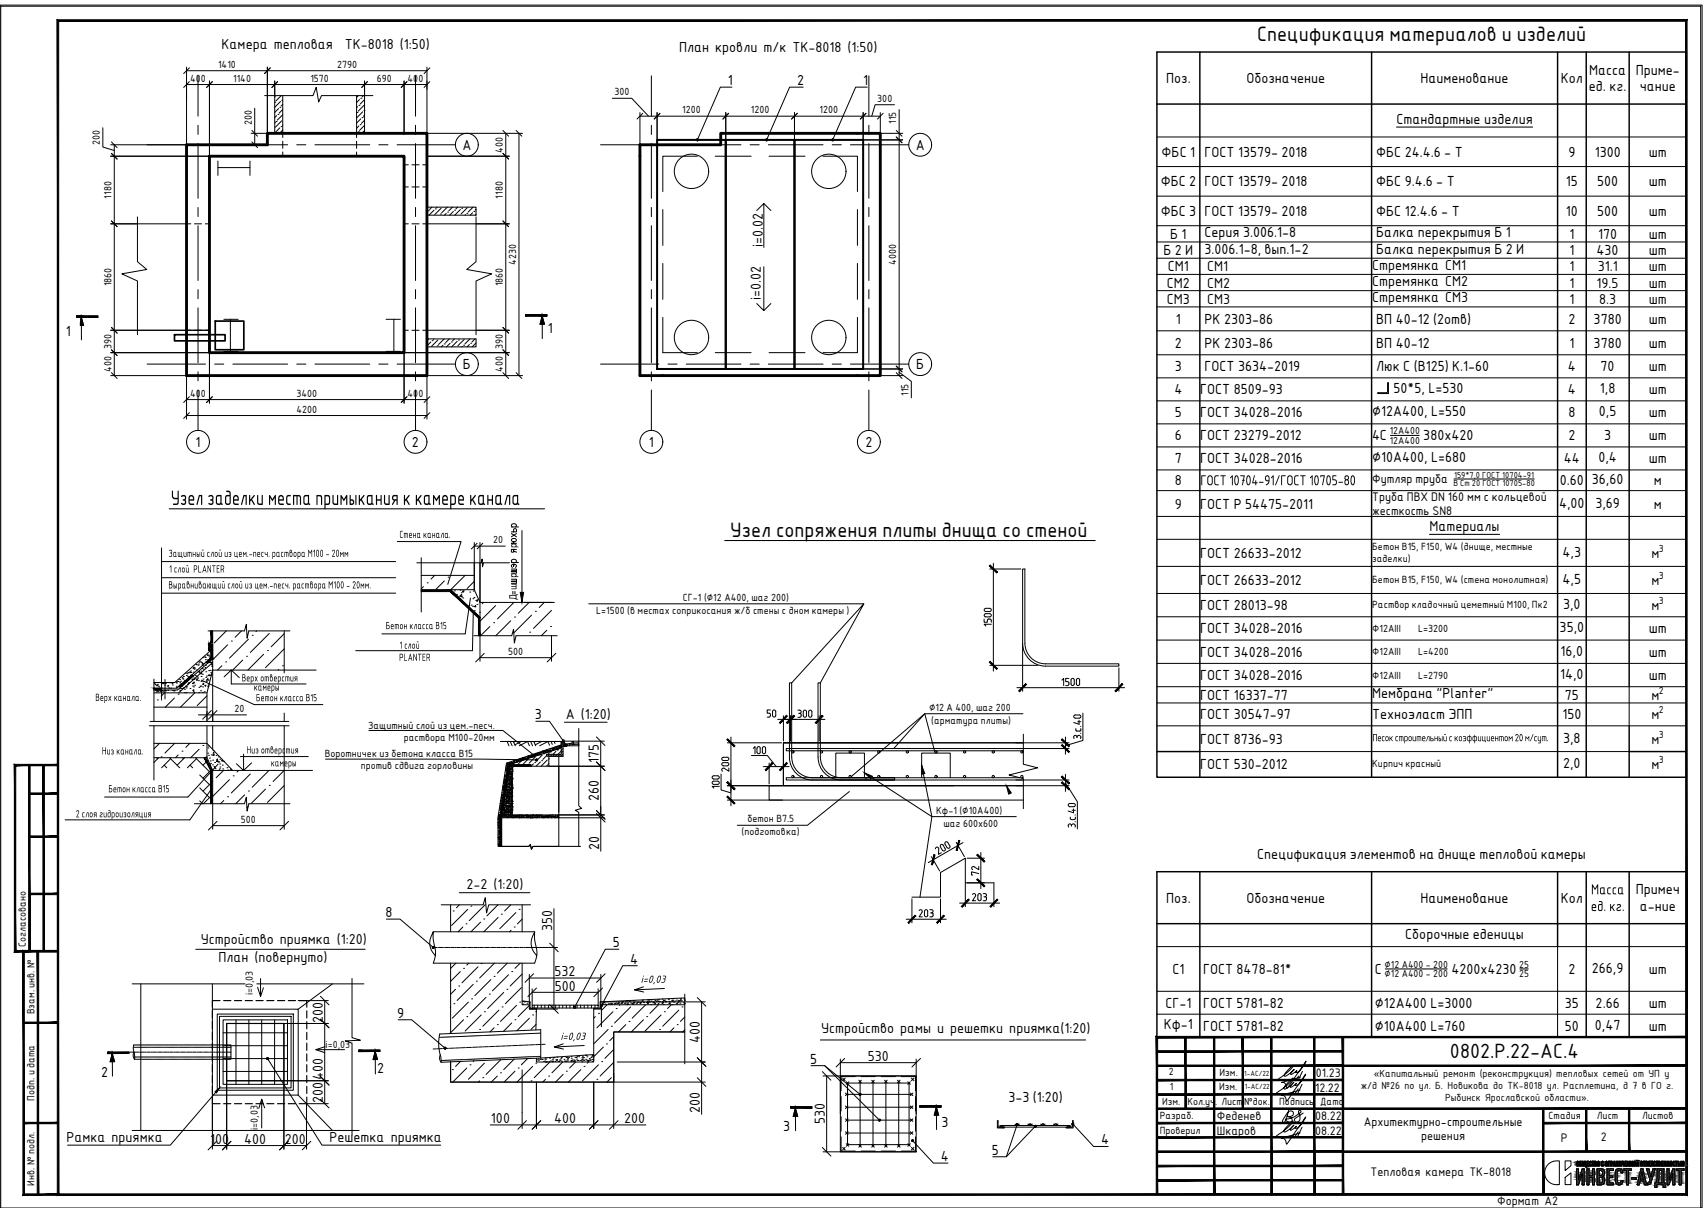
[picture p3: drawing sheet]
<svg xmlns="http://www.w3.org/2000/svg" width="594mm" height="420mm" viewBox="0 0 594 420" stroke-linecap="round" stroke-linejoin="round" font-family="sans-serif">
<defs><g id="words">
<text font-size="8.5" x="59.4" y="175.6">Узел заделки места примыкания к камере канала</text>
<text font-size="7.7" x="504.6" y="368.1">0802.Р.22-АС.4</text>
<g font-size="7">
<text x="437.6" y="14.4">Спецификация материалов и изделий</text>
<text x="254.2" y="186.7">Узел сопряжения плиты днища со стеной</text>
</g>
<g font-size="5.9">
<text x="417.8" y="168.8">ГОСТ10704-91/ГОСТ 10705-80</text>
<text x="553.7" y="311.1">Масса</text>
<text x="553.6" y="316.9">ед.кг.</text>
</g>
<g font-size="5.4">
<text x="77.1" y="16.9">Камера тепловая</text>
<text x="120" y="16.9">ТК-8018 (1:50)</text>
<text x="236.4" y="18">План кровли т/к ТК-8018 (1:50)</text>
<text x="265.5" y="85.9" transform="rotate(-90 265.5 85.9)">i=0.02</text>
<text x="420.2" y="94.4">СМ1</text>
<text x="477.5" y="93.9">Стремянка СМ1</text>
<text x="546.2" y="94.4">1</text>
<text x="556" y="94.4">31.1</text>
<text x="573.8" y="94.4">шт</text>
<text x="420.2" y="100">СМ2</text>
<text x="477.5" y="99.5">Стремянка СМ2</text>
<text x="546.2" y="100">1</text>
<text x="555.7" y="100">19.5</text>
<text x="573.8" y="100">шт</text>
<text x="264.8" y="104.4" transform="rotate(-90 264.8 104.4)">i=0.02</text>
<text x="420.2" y="105.7">СМ3</text>
<text x="477.5" y="105.1">Стремянка СМ3</text>
<text x="546.2" y="105.7">1</text>
<text x="556.6" y="105.7">8.3</text>
<text x="573.8" y="105.7">шт</text>
<text x="408.9" y="168.8">8</text>
<text x="575.5" y="168.8">м</text>
<text x="408.9" y="176.9">9</text>
<text x="575.5" y="176.9">м</text>
<text x="196.9" y="250">А (1:20)</text>
<text x="162.3" y="309.1">2-2 (1:20)</text>
<text x="192.2" y="323.7" transform="rotate(-90 192.2 323.7)">350</text>
<text x="69.8" y="328.2">Устройство приямка (1:20)</text>
<text x="76" y="334.5">План (повернуто)</text>
<text x="193" y="339.6">532</text>
<text x="193" y="344.5">500</text>
<text x="112.4" y="355.7" transform="rotate(-90 112.4 355.7)">200</text>
<text x="285.7" y="359.4">Устройство рамы и решетки приямка(1:20)</text>
<text x="243.5" y="362.8" transform="rotate(-90 243.5 362.8)">400</text>
<text x="302" y="369">530</text>
<text x="112.4" y="375.8" transform="rotate(-90 112.4 375.8)">400</text>
<text x="112.4" y="383.5" transform="rotate(-90 112.4 383.5)">200</text>
<text x="243.5" y="387.3" transform="rotate(-90 243.5 387.3)">200</text>
<text x="170.9" y="390.7">100</text>
<text x="192.8" y="390.7">400</text>
<text x="217.2" y="390.7">200</text>
<text x="287.1" y="391.1" transform="rotate(-90 287.1 391.1)">530</text>
<text x="23.2" y="397.3">Рамка приямка</text>
<text x="73.1" y="397.8">100</text>
<text x="85" y="397.8">400</text>
<text x="99.1" y="397.8">200</text>
<text x="114.7" y="397.3">Решетка приямка</text>
</g>
<g font-size="4.9">
<text x="253.3" y="29.6">1</text>
<text x="277.5" y="29.6">2</text>
<text x="300.4" y="29.6">1</text>
<text x="405.8" y="28.9">Поз.</text>
<text x="433.8" y="28.9">Обозначение</text>
<text x="494.4" y="28.9">Наименование</text>
<text x="543.2" y="28.9">Кол</text>
<text x="553.1" y="26">Масса</text>
<text x="569.3" y="26">Приме-</text>
<text x="553" y="31.8">ед. кг.</text>
<text x="570.7" y="31.8">чание</text>
<text x="486" y="43.1">Стандартные изделия</text>
<text x="160.9" y="52.1">А</text>
<text x="318.7" y="52.1">А</text>
<text x="404.3" y="54.5">ФБС 1</text>
<text x="419.2" y="54.5">ГОСТ 13579- 2018</text>
<text x="479" y="54.5">ФБС 24.4.6 - Т</text>
<text x="545.8" y="54.5">9</text>
<text x="555" y="54.5">1300</text>
<text x="573.8" y="54.5">шт</text>
<text x="403.9" y="64.8">ФБС 2</text>
<text x="419.2" y="64.8">ГОСТ 13579- 2018</text>
<text x="479" y="64.8">ФБС 9.4.6 - Т</text>
<text x="545" y="64.8">15</text>
<text x="555.9" y="64.8">500</text>
<text x="573.8" y="64.8">шт</text>
<text x="403.9" y="75.1">ФБС 3</text>
<text x="419.2" y="75.1">ГОСТ 13579- 2018</text>
<text x="479" y="75.1">ФБС 12.4.6 - Т</text>
<text x="545" y="75.1">10</text>
<text x="555.9" y="75.1">500</text>
<text x="573.8" y="75.1">шт</text>
<text x="407.2" y="83.1">Б 1</text>
<text x="419.2" y="82.6">Серия 3.006.1-8</text>
<text x="479" y="82.6">Балка перекрытия Б 1</text>
<text x="546.2" y="83.1">1</text>
<text x="556.2" y="83.1">170</text>
<text x="573.8" y="83.1">шт</text>
<text x="404.9" y="88.7">Б 2 И</text>
<text x="419.2" y="88.4">3.006.1-8, вып.1-2</text>
<text x="479" y="88.2">Балка перекрытия Б 2 И</text>
<text x="546.2" y="88.7">1</text>
<text x="555.7" y="88.7">430</text>
<text x="573.8" y="88.7">шт</text>
<text x="406.4" y="94.4">СМ1</text>
<text x="406.1" y="100">СМ2</text>
<text x="406.1" y="105.7">СМ3</text>
<text x="409.2" y="112.6">1</text>
<text x="419.2" y="112.6">РК 2303-86</text>
<text x="479" y="112.6">ВП 40-12 (2отв)</text>
<text x="545.8" y="112.6">2</text>
<text x="554.6" y="112.6">3780</text>
<text x="573.8" y="112.6">шт</text>
<text x="22.9" y="116.7">1</text>
<text x="190.7" y="116">1</text>
<text x="408.9" y="121">2</text>
<text x="419.2" y="121">РК 2303-86</text>
<text x="479" y="121">ВП 40-12</text>
<text x="546.2" y="121">1</text>
<text x="554.6" y="121">3780</text>
<text x="573.8" y="121">шт</text>
<text x="161.1" y="128.4">Б</text>
<text x="318.9" y="128.4">Б</text>
<text x="408.9" y="129.2">3</text>
<text x="419.2" y="129.2">ГОСТ 3634-2019</text>
<text x="479" y="129.2">Люк С (В125) К.1-60</text>
<text x="545.7" y="129.2">4</text>
<text x="557.1" y="129.2">70</text>
<text x="573.8" y="129.2">шт</text>
<text x="408.7" y="137.2">4</text>
<text x="417.7" y="137.2">ГОСТ 8509-93</text>
<text x="485" y="136.8">50*5, L=530</text>
<text x="545.7" y="137.2">4</text>
<text x="556.8" y="136.8">1,8</text>
<text x="573.8" y="137.2">шт</text>
<text x="408.9" y="145.2">5</text>
<text x="417.7" y="145.2">ГОСТ 34028-2016</text>
<text x="477.5" y="144.8">∅12А400, L=550</text>
<text x="545.8" y="145.2">8</text>
<text x="556.5" y="144.8">0,5</text>
<text x="573.8" y="145.2">шт</text>
<text x="68" y="155.4">1</text>
<text x="143.4" y="155.4">2</text>
<text x="225.8" y="155.4">1</text>
<text x="301.2" y="155.4">2</text>
<text x="408.9" y="153.2">6</text>
<text x="417.7" y="153.2">ГОСТ 23279-2012</text>
<text x="477.5" y="153.2">4С</text>
<text x="495.4" y="153.2">380х420</text>
<text x="545.8" y="153.2">2</text>
<text x="558.3" y="153.2">3</text>
<text x="573.8" y="153.2">шт</text>
<text x="408.9" y="161.2">7</text>
<text x="417.7" y="161.2">ГОСТ 34028-2016</text>
<text x="477.5" y="160.8">∅10А400, L=680</text>
<text x="544.3" y="161.2">44</text>
<text x="556.3" y="160.8">0,4</text>
<text x="573.8" y="161.2">шт</text>
<text x="542.9" y="168.8">0.60</text>
<text x="554" y="168.4">36,60</text>
<text x="417.7" y="176.9">ГОСТ Р 54475-2011</text>
<text x="542.6" y="176.5">4,00</text>
<text x="555.2" y="176.5">3,69</text>
<text x="497.5" y="184.8">Материалы</text>
<text x="417.7" y="194">ГОСТ 26633-2012</text>
<text x="543.8" y="193.7">4,3</text>
<text x="574.8" y="194">м</text>
<text x="417.7" y="203.5">ГОСТ 26633-2012</text>
<text x="543.8" y="203.1">4,5</text>
<text x="574.8" y="203.5">м</text>
<text x="417.7" y="212.2">ГОСТ 28013-98</text>
<text x="544" y="211.9">3,0</text>
<text x="574.8" y="212.2">м</text>
<text x="417.7" y="220.3">ГОСТ 34028-2016</text>
<text x="542.8" y="220">35,0</text>
<text x="573.8" y="220.3">шт</text>
<text x="417.7" y="228.4">ГОСТ 34028-2016</text>
<text x="543.1" y="228.1">16,0</text>
<text x="573.8" y="228.4">шт</text>
<text x="417.7" y="236.5">ГОСТ 34028-2016</text>
<text x="543" y="236.2">14,0</text>
<text x="573.8" y="236.5">шт</text>
<text x="417.7" y="243.4">ГОСТ 16337-77</text>
<text x="477.5" y="242.9">Мембрана &quot;Planter&quot;</text>
<text x="544.6" y="243.4">75</text>
<text x="574.8" y="243.4">м</text>
<text x="186.1" y="250.2">3</text>
<text x="417.7" y="250.2">ГОСТ 30547-97</text>
<text x="477.5" y="250.2">Техноэласт ЭПП</text>
<text x="543.8" y="250.2">150</text>
<text x="574.8" y="250.2">м</text>
<text x="417.7" y="258.7">ГОСТ 8736-93</text>
<text x="544" y="258.3">3,8</text>
<text x="574.8" y="258.7">м</text>
<text x="208.4" y="265.5" transform="rotate(-90 208.4 265.5)">175</text>
<text x="417.7" y="267.6">ГОСТ 530-2012</text>
<text x="544" y="267.3">2,0</text>
<text x="574.8" y="267.6">м</text>
<text x="208.4" y="278.6" transform="rotate(-90 208.4 278.6)">260</text>
<text x="208.5" y="295.8" transform="rotate(-90 208.5 295.8)">20</text>
<text x="437.6" y="298.9">Cпецификация элементов на днище тепловой камеры</text>
<text x="569.3" y="311.1">Примеч</text>
<text x="405.8" y="314">Поз.</text>
<text x="433.8" y="314">Обозначение</text>
<text x="494.4" y="314">Наименование</text>
<text x="543.2" y="314">Кол</text>
<text x="570.7" y="316.9">а-ние</text>
<text x="134.1" y="319">8</text>
<text x="213.3" y="329.5">5</text>
<text x="489.1" y="326.5">Сборочные еденицы</text>
<text x="219.4" y="335.2">4</text>
<text x="408" y="338.8">C1</text>
<text x="418.7" y="338.8">ГОСТ 8478-81*</text>
<text x="478.5" y="338.8">C</text>
<text x="505.1" y="338.8">4200x4230</text>
<text x="545.8" y="338.8">2</text>
<text x="554" y="338.4">266,9</text>
<text x="573.8" y="338.8">шт</text>
<text x="138.2" y="354">9</text>
<text x="405.6" y="350.5">СГ-1</text>
<text x="418.7" y="350.5">ГОСТ 5781-82</text>
<text x="478.5" y="350.5">∅12А400 L=3000</text>
<text x="544.6" y="350.5">35</text>
<text x="555.3" y="350.5">2.66</text>
<text x="573.8" y="350.5">шт</text>
<text x="405.1" y="357.9">Кф-1</text>
<text x="418.7" y="358.5">ГОСТ 5781-82</text>
<text x="478.5" y="358.5">∅10А400 L=760</text>
<text x="544.6" y="358.5">50</text>
<text x="555.1" y="358.1">0,47</text>
<text x="573.8" y="358.5">шт</text>
<text x="281.9" y="370">5</text>
<text x="35.2" y="374.7">2</text>
<text x="131.2" y="373.3">2</text>
<text x="351" y="383.4">3-3 (1:20)</text>
<text x="272.6" y="393.3">3</text>
<text x="327.6" y="391.9">3</text>
<text x="345.1" y="401.6">5</text>
<text x="383.2" y="398.1">4</text>
<text x="327.5" y="403.8">4</text>
</g>
<g font-size="4.6">
<text x="457.9" y="374.7">01.23</text>
<text x="457.7" y="379.7">12.22</text>
<text x="423.5" y="389.6">Феденев</text>
<text x="457.7" y="389.6">08.22</text>
<text x="423.5" y="394.6">Шкаров</text>
<text x="457.7" y="394.6">08.22</text>
<text x="543.2" y="397.1">Р</text>
<text x="557.1" y="397">2</text>
<text x="477" y="408.9">Тепловая камера ТК-8018</text>
<text x="521" y="419.1">Формат А2</text>
</g>
<g font-size="4.4">
<text x="223" y="341.8">i=0,03</text>
<text x="195.1" y="361.7">i=0,03</text>
</g>
<g font-size="4.2">
<text x="477.5" y="168.1">Футляр труба</text>
<text x="477.5" y="174.1">Труба ПВХ DN 160 мм с кольцевой</text>
<text x="477.5" y="179.1">жесткость SN8</text>
<text x="139" y="187.1">Стена канала.</text>
<text x="58.6" y="193.7">Защитный слой из цем.-песч. раствора М100 - 20мм</text>
<text x="58.8" y="199.1">1 слой PLANTER</text>
<text x="58.6" y="204.7">Выравнивающий слой из цем.-песч. раствора М100 - 20мм.</text>
<text x="134.2" y="218.8">Бетон класса В15</text>
<text x="139" y="225.6">1 слой</text>
<text x="138.9" y="229.8">PLANTER</text>
<text x="84.1" y="237">Верх отверстия</text>
<text x="33.1" y="243.8">Верх канала.</text>
<text x="88.3" y="240.2">камеры</text>
<text x="89.1" y="243.9">Бетон класса В15</text>
<text x="477.6" y="257.8">Песок строительный с коэффициентом20м/сут.</text>
<text x="35.5" y="262.4">Низ канала.</text>
<text x="85.8" y="262.1">Низ отверстия</text>
<text x="94.3" y="266.6">камеры</text>
<text x="37.7" y="275.6">Бетон класса В15</text>
<text x="26.4" y="284.3">2 слоя гидроизоляция</text>
<text x="474.6" y="391.6">Архитектурно-строительные</text>
<text x="494.6" y="396.6">решения</text>
</g>
<g font-size="3.9">
<text x="171.6" y="188.9">20</text>
<text x="179.7" y="190.5" transform="rotate(-90 179.7 190.5)">р</text>
<text x="179.7" y="208.5" transform="rotate(-90 179.7 208.5)">Д ш р</text>
<text x="87.9" y="346.1" transform="rotate(-90 87.9 346.1)">i=0,03</text>
<text x="113.3" y="364.4">i=0,03</text>
<text x="478.1" y="374.7">«Капитальный ремонт (реконструкция) тепловых сетей от УП у</text>
<text x="473.6" y="378.9">ж/д №26 по ул. Б. Новикова до ТК-8018 ул. Расплетина, д 7 в ГО г.</text>
<text x="502.9" y="383">Рыбинск Ярославской области».</text>
<text x="89.8" y="393" transform="rotate(-90 89.8 393)">i=0,03</text>
</g>
<g font-size="3.5">
<text x="75.9" y="23.6">1410</text>
<text x="117.3" y="23.6">2790</text>
<text x="66.2" y="28.4">400</text>
<text x="81.1" y="28.4">1140</text>
<text x="108" y="28.4">1570</text>
<text x="131.1" y="28.4">690</text>
<text x="141.9" y="28.4">400</text>
<text x="213.9" y="33.2">300</text>
<text x="305.3" y="35.4">300</text>
<text x="237.4" y="39.4">1200</text>
<text x="261.3" y="39.4">1200</text>
<text x="285.2" y="39.4">1200</text>
<text x="87.7" y="43.6" transform="rotate(-90 87.7 43.6)">200</text>
<text x="311.9" y="43.1" transform="rotate(-90 311.9 43.1)">115</text>
<text x="34.8" y="50.4" transform="rotate(-90 34.8 50.4)">200</text>
<text x="175" y="53.1" transform="rotate(-90 175 53.1)">400</text>
<text x="38.8" y="69.1" transform="rotate(-90 38.8 69.1)">1180</text>
<text x="175" y="69.1" transform="rotate(-90 175 69.1)">1180</text>
<text x="179.6" y="92.1" transform="rotate(-90 179.6 92.1)">4230</text>
<text x="311.9" y="92.1" transform="rotate(-90 311.9 92.1)">4000</text>
<text x="38.8" y="99.6" transform="rotate(-90 38.8 99.6)">1860</text>
<text x="175" y="99.6" transform="rotate(-90 175 99.6)">1860</text>
<text x="38.8" y="121.4" transform="rotate(-90 38.8 121.4)">390</text>
<text x="175" y="121.4" transform="rotate(-90 175 121.4)">390</text>
<text x="38.8" y="129.4" transform="rotate(-90 38.8 129.4)">400</text>
<text x="175" y="129.4" transform="rotate(-90 175 129.4)">400</text>
<text x="66.2" y="138">400</text>
<text x="103.1" y="138">3400</text>
<text x="141.9" y="138">400</text>
<text x="316.1" y="137.6" transform="rotate(-90 316.1 137.6)">115</text>
<text x="103.1" y="143.5">4200</text>
<text x="477.6" y="191.2">Бетон В15, F150, W4 (днище, местные</text>
<text x="477.6" y="195.6">заделки)</text>
<text x="477.6" y="202.7">Бетон В15, F150, W4 (стена монолитная)</text>
<text x="237.7" y="209">СГ-1 (∅12 А400, шаг 200)</text>
<text x="207.5" y="213.5">L=1500 (в местах соприкосания ж/б стены с дном камеры )</text>
<text x="477.6" y="211.3">Раствор кладочный цеметный М100, Пк2</text>
<text x="477.6" y="219.8">Ф12АIII</text>
<text x="493.5" y="219.8">L=3200</text>
<text x="176.9" y="227.8">500</text>
<text x="477.6" y="227.9">Ф12АIII</text>
<text x="493.5" y="227.9">L=4200</text>
<text x="477.6" y="236">Ф12АIII</text>
<text x="493.5" y="236">L=2790</text>
<text x="81.6" y="247.6">20</text>
<text x="323.3" y="247.2">∅12 А 400, шаг 200</text>
<text x="324.1" y="251.7">(арматура плиты)</text>
<text x="128.1" y="253.4">Защитный слой из цем.-песч.</text>
<text x="140.5" y="257.6">раствора М100-20мм</text>
<text x="113" y="263.4">Воротничек из бетона класса В15</text>
<text x="125.6" y="267.6">против сдвига горловины</text>
<text x="477.6" y="266.7">Кирпич красный</text>
<text x="83.9" y="286.2">500</text>
<text x="260.1" y="286">бетон В7.5</text>
<text x="325.8" y="283">Кф-1 (∅10А400)</text>
<text x="328.4" y="287.5">шаг 600х600</text>
<text x="258.1" y="290.5">(подготовка)</text>
<text x="9" y="329.3" transform="rotate(-90 9 329.3)">Согласовано</text>
<text x="12" y="352.8" transform="rotate(-90 12 352.8)">Взам. инв. №</text>
<text x="406.8" y="374">2</text>
<text x="424.5" y="374.3">Изм.</text>
<text x="12" y="382.9" transform="rotate(-90 12 382.9)">Подп. и дата</text>
<text x="407.1" y="379.1">1</text>
<text x="424.3" y="379">Изм.</text>
<text x="403.6" y="389.4">Разраб.</text>
<text x="404.5" y="384.4">Изм.</text>
<text x="413.2" y="384.4">Кол.уч.</text>
<text x="425.1" y="384.4">Лист</text>
<text x="433" y="384.4">№док.</text>
<text x="445.2" y="384.4">Подпись</text>
<text x="459.5" y="384.4">Дата</text>
<text x="539" y="389.4">Стадия</text>
<text x="555.8" y="389.4">Лист</text>
<text x="571.5" y="389.4">Листов</text>
<text x="403.6" y="394.3">Проверил</text>
<text x="12" y="412.4" transform="rotate(-90 12 412.4)">Инв. № подл.</text>
</g>
<g font-size="3.4">
<text x="483.7" y="151">12А400</text>
<text x="483.7" y="154.3">12А400</text>
<text x="577.3" y="191.9">3</text>
<text x="577.3" y="201.3">3</text>
<text x="577.3" y="210.1">3</text>
<text x="577.3" y="241.3">2</text>
<text x="577.3" y="248.1">2</text>
<text x="577.3" y="256.5">3</text>
<text x="577.3" y="265.5">3</text>
<text x="481.9" y="336.6">∅12 А400 - 200</text>
<text x="481.9" y="339.9">∅12 А400 - 200</text>
<text x="528.7" y="336.6">25</text>
<text x="528.7" y="339.9">25</text>
</g>
<g font-size="2.9">
<text x="506.1" y="166.3">159*7,0 ГОСТ 10704-91</text>
<text x="505.8" y="169">В Ст 20 ГОСТ 10705-80</text>
</g>
<g font-size="2.5">
<text x="433" y="374.1">1-АС/22</text>
<text x="433.2" y="378.9">1-АС/22</text>
</g>
</g></defs>
<!-- layer: N -->
<g fill="none" stroke="#000" stroke-width=".35">
<path d="M56.2 190.6v52.9M56.2 195.3h81.5M145.1 195.7h22.4l.3-1.3 .1 2.7 .4-1.4h9M146.6 194v18.9M165.1 195.7v9.4l1.9 4.4v11.6M167 195.7v13.8h24.9M56.2 200.9h81.5M56.2 206.3h81.5M72.4 219.4h12.7l.6-2.2 .3 4.8 .6-2.6h14.3M74 219.4v31.5M78.8 219.4l-4.2 4.2M84.1 219.4l-2.3 2.3"/>
<path d="M85.7 217.7l-.2 .3M89.3 219.4l-.2 .3M98.9 219.4v14.7M146.6 200.1h18.5M146.6 205.1h18.5M147.4 204l-.8 .8M148.7 202.7h.1M151.3 200.1l-1.3 1.3M154.6 202.1l-3 3M156 200.7h.1M158.1 205.5h.1M158.9 206.7h.1"/>
<path d="M160.1 205.3h.1M160.5 206.2h.1M160.6 206.7l.1 .8-.7-.1zM160.7 207.6h.1M160.9 205.7l.6-.3-.2 .5zM161.1 208h.1M161.9 200.1l-5 5 10.1 9.5M163.2 210.7h.1M163.5 205.9h.1M163.7 208l-1.8 12.5h-29M164 210.5h.1M164.5 210.9h.1"/>
<path d="M164.6 208.2h.1M164.7 205.6h.1M164.7 212.9l-.3 13.4h-40.6M165 207.8h.1M165.1 202.2l-2.5 2.5M165.1 212.4h.1M165.5 210.6l.1 .5-.5-.1zM165.7 208.9l.5-.3-.1 .5zM166 210.2h.1M166.9 213h.1M168.3 209.5l-.5 .5M170.5 217.9l-3.2 3.2"/>
<path d="M171.8 216.6h.1M172.5 210.7l-5.5 5.4M177.7 215.9l-5.1 5.2M178.9 209.5l-5.8 5.8M179.1 214.6h.1M184.1 209.5l-3.7 3.8M184.3 219.9h.1M185 214l-6.2 6.1M186.3 212.6h.1M189.4 209.5l-1.8 1.8M190.3 219.2l-1.9 1.9M191.6 217.9h.1"/>
<path d="M191.9 212.3l-6.2 6.3M53.6 236.2v14.7M53.7 237.8h.1M54 238.1h.1M54.1 240h.1M54.4 238.4h.1M54.5 238.5h.1M54.7 238.4h.1M54.8 238h.1M55.2 238.7h.1M55.4 239.3h.1M56.1 239.2h.1"/>
<path d="M56.1 237.8h.1M56.3 237.5h.1M56.6 237.7h.1M56.8 237.7h.1M57.3 237.5h.1M57.4 238.3h.1M57.4 236.3v6.8M57.4 237.6h.1M57.5 237.6h.1M58.3 238.7h.1M58.4 238.4h.1M58.7 239.3h.1"/>
<path d="M58.8 237.5h.1M59.3 237.4h.1M59.4 239.4h.1M59.5 237.5h.1M59.9 237.7h.1M60 238.2h.1M61.3 237.3h.1M61.3 239.2h.1M61.4 237.6h.1M61.4 238.7h.1M61.5 237.1h.1M62 237h.1"/>
<path d="M62.4 238.5h.1M62.4 239.6h.1M62.5 236.3h.1M62.5 237.5h.1M62.5 238.3h.1M62.8 236.9h.1M62.9 239.5h.1M63 237.7h.1M63.3 235.7h.1M63.4 239.4h.1M63.5 235.9h.1M63.7 236.2h.1"/>
<path d="M63.7 239.4h.1M63.8 235.3h.1M63.9 237.2h.1M63.9 239.1h.1M64.2 236.8h.1M64.2 239.7h.1M64.4 236.7h.1M64.5 238.7h.1M64.6 234.1h.1M64.8 239.3h.1M64.8 238.8h.1M64.9 235h.1"/>
<path d="M65.1 234.3h.1M65.2 238.1h.1M65.3 235.2h.1M65.3 234h.1M65.4 237.6h.1M65.6 237.8h.1M65.7 237.5h.1M65.9 234h.1M66 233.7h.1M66.1 239.5h.1M66.3 233.4h.1M66.3 234.8h.1"/>
<path d="M66.4 233.9h.1M66.8 236.2h.1M66.8 236.4h.1M67 238.6h.1M67.1 232.5h.1M67.2 237.5l.1 .3h-.3zM67.3 233.8h.1M67.3 232.1h.1M67.3 238.9h.1M67.4 235.8h.1M67.4 236.3h.1M67.4 237.3h.1"/>
<path d="M67.4 237.5h.1M67.5 232.3h.1M67.6 232.7h.1M67.6 232.4h.1M67.7 238.3h.1M67.9 235h.1M68 236.1h.1M68.2 231.1h.1M68.3 231.2h.1M68.3 233.1h.1M68.3 236.5l.4-.2-.1 .3zM68.4 235.2h.1"/>
<path d="M68.7 235.5h.1M68.7 236.1h.1M68.9 231.4h.1M69 231h.1M69 236.7h.1M69.1 233.7h.1M69.1 233.5h.1M69.2 239.1h.1M69.3 230.3h.1M69.3 234h.1M69.4 230h.1M69.5 234.1h.1"/>
<path d="M69.7 238.7h.1M69.8 238.6h.1M69.9 230.2h.1M69.9 236.9h.1M69.9 233.4h.1M70 235.3h.1M70.1 236.6l18.4 8.5h23.9M70.1 230.5h.1M70.1 234l.1 .4-.3-.1zM70.3 232.5h.1M70.3 231.2h.1M70.4 230.8h.1"/>
<path d="M70.4 234.5h.1M70.5 231.4h.1M70.5 238.9h.1M70.5 237.1h.1M70.6 228.7h.1M70.6 237.8h.1M70.7 236.2h.1M70.7 232.7h.1M70.8 237.8l.1 .3h-.3zM70.9 230.7h.1M71.2 228.5h.1M71.3 232.2h.1"/>
<path d="M71.4 228.7h.1M71.5 229.4h.1M71.5 231.4h.1M71.6 233.7h.1M71.6 235.6h.1M71.6 238.3l-.3 .2 .3 .2 .1-.4M71.7 236.9h.1M71.8 236.9h.1M71.9 235.1h.1M72.1 228h.1M72.2 227.7h.1M72.3 229.4h.1"/>
<path d="M72.3 238.8h.1M72.3 236.1l.1 .4h-.4zM72.4 238.7h.1M72.4 238.2h.1M72.5 236.6h.1M72.5 234.9l.4-.2-.1 .3zM72.6 234.9h.1M72.6 233.3h.1M72.7 227.9h.1M72.7 228.4h.1M72.8 230.4h.1M73 230.2h.1"/>
<path d="M73.1 230.4h.1M73.1 235h.1M73.2 233.2h.1M73.2 226.7h.1M73.3 230.4h.1M73.3 234h.1M73.4 226.1l-12.6 11.3h-7.2M73.4 230.5h.1M73.6 231h.1M73.6 230.4h.1M73.7 231.8h.1M73.7 234.4l-.1 .3"/>
<path d="M74 224.2h-.6v4.6l-11.8 10.6h-8M74 230.4l-11.8 10.6M74 229.1l-12.2 10.9h-8.2M74 231.1l-.3 .1 .3 .1M77.2 231.6l-1.5 1.5M78 235.4l2.5-2.4v4.9h26M78.5 230.2h.1M79.2 224.3l-5.2 5.2M80.5 233l2.8 2.7M80.5 223h.1M84.5 229.6l-3.5 3.5M85.8 228.3h.1"/>
<path d="M86.5 222.3l-6.6 6.6M87.8 221h.1M91.7 227.6l-5.4 5.5M93.1 226.3h.1M93.7 220.3l-6.6 6.6M98.3 231.6h.1M98.9 225.7l-6.5 6.5M98.9 220.4l-4.5 4.6M110 233.1h-36l-2 7.9v9.9M164.9 221.1h13.2l.6-2.2 .3 4.8 .6-2.6h14.3M51.9 252.4h48.7M52.2 250.9h48.3"/>
<path d="M53.6 241h18.4M53.6 246h18.4M53.6 258.6h18.4l9 9.4M53.6 252.4v18.9M54.4 240.6h.1M54.5 240.2h.1M54.8 240.3h.1M54.8 243.4h.1M54.9 240.6h.1M55.5 258.6l-1.9 1.9M55.7 240.5h.1M56.4 240.2h.1"/>
<path d="M56.6 240.4h.1M57 240.3h.1M57.2 241l-1.1 1.1M57.4 240.2h.1M57.6 240.2h.1M58.4 240.1h.1M60 240.2h.1M60.4 240.3h.1M60.7 240.2h.1M60.7 242.8l-3.2 3.2M60.8 258.6l-3.4 3.3M62 241.4h.1"/>
<path d="M62.6 240.2h.1M64.3 241h.1M64.7 240.9h.1M66.1 258.6l-1.4 1.3M67.1 240.1l.4-.2-.1 .3zM67.3 240.6h.1M67.6 241h.1M67.8 241l-5 5M69.2 240.9h.1M69.8 240.3h.1M70.4 240.8h.1M70.6 259.3h.1"/>
<path d="M71.1 240.6h.1M72 242l-3.4 3.4M72 252.4v11.1M72.5 259.5h.1M74 252.4v8.2M98.9 248v2.9M98.9 252.4v27.1M53.6 263.5h18.4M54.5 263.5l.4 .4M55.2 263.5l-1.6 1.7M56.1 263.2h.1M57.1 266.1l.9 1"/>
<path d="M59 263.5l3.5 3.6M59.4 263.9l-3.2 3.2M62 262.6l-.9 .9M63.4 261.3h.1M63.5 263.5l.4 .4M64.2 263.5l-2.6 2.6M66.1 266.1l1 1M67.6 279.5h17.5l.6-2.2 .3 4.8 .6-2.6h14.3M68 263.5l4.9 4.9M68.4 263.9l-3.2 3.2M69.3 260.6l-2.9 2.9M69.5 278.6l1 .9"/>
<path d="M69.5 274l3.4 3.4M69.5 269.5l3.4 3.4M72 263.5l2 4.5v11.5M72 263.1l-.4 .4M72.3 262h.1M72.4 260.2h.1M72.4 264.4l-1.7 1.7M72.5 262.7h.1M72.9 263.7h.1M73.2 264.7h.1M73.3 265.5h.1M73.3 266l-.1 .1"/>
<path d="M73.3 266l-.1 .2M73.5 262.6h.1M73.8 274.2l-7.7 11h-43.4M73.8 267.5l-3.1 3.2M74 266h.1M74 264.4h.1M74 271.8l-3.3 3.4M74 276.3l-3.2 3.2M74 268h34.8M74.1 262.7h.1M74.1 261.1h.1M74.1 262.1h.1"/>
<path d="M74.2 261.7h.1M74.5 266.6h.1M74.5 262.4l-.3 .2 .2 .1 .1-.3M74.6 267h.1M74.7 265.2h.1M74.8 267.3h.1M75.2 262.8h.1M75.6 264.4l.1 .5-.4-.1zM75.6 264l-.2 .3h.3v-.3M75.8 264.8h.1M75.9 265.8l-10.5 11.4h-29M75.9 265h.1"/>
<path d="M76 263.2h.1M76.2 265h.1M76.2 268l.1-.2 .1 .2M76.4 267.4h.1M76.5 265.7h.1M76.5 264.1h.1M76.5 266.8h.1M77.1 264.6l.4-.2-.1 .3zM77.4 266.1h.1M77.5 267.4h.1M77.8 268l-2.6 2.5M77.8 264.8h.1"/>
<path d="M77.9 278.4l-1.1 1.1M79 267h.1M79.2 277.1h.1M79.3 267.9h.1M79.9 271.2l-5.9 5.8M80.2 267.5h.1M81.2 269.9h.1M83.1 268l-.6 .5M83.7 263.1h23.6M84.8 262.3v5.7M85.1 276.5l-3.1 3M86.5 275.1h.1"/>
<path d="M87.1 269.2l-6.6 6.6M87.5 265.3l-2.7 2.7-2.5-2.4M92.4 274.5l-5.1 5M93.6 268l-5.8 5.8M93.7 273.2h.1M98.9 268l-3.9 3.8M98.9 273.2l-5.8 5.9M86.4 280.5l-.5 .4"/>
</g>
<!-- layer: 0 -->
<g fill="none" stroke="#000" stroke-width=".35">
<path d="M0 1.8h592.4v418.4h-592.4zM64.9 23.3v27.1h-26.4M64.9 24.6h83.7M64.9 29.4h83.7M65.9 23.6l-2 2M65.9 28.4l-2 2M72.9 28.2v26.1h-34.4M73.9 28.4l-2 2M88.6 37.7v12.7M93 23.3v23.1h-5.6M94 23.6l-1.9 2M95.6 28.2v5.1"/>
<path d="M96.6 28.4l-2 2M126.9 28.2v5.1M127.9 28.4l-2 2M140.6 28.2v18.2M141.6 28.4l-2 2M148.6 23.3v23.1h33.3M149.6 23.6l-2 2M149.6 28.4l-2 2M213.1 34.2h6.8l5.8 6.2M222.7 39.2v11.2M223.7 39.4l-2 2M228.7 39.2v9.5"/>
<path d="M229.7 39.4l-2 2M252.6 39.2v9.5M253.6 39.4l-2 2M276.5 39.2v9.5M277.5 39.4l-2 2M300.4 39.2v9.5h13.8M301.4 39.4l-2 2M306.4 39.2v10.2M307.4 39.4l-2 2M311.3 36.4h-6.7l-1.2 4M312.9 38.1v92.5M35.8 44.4v6.7l4 1.2"/>
<path d="M38.8 53.3l2 2M38.8 49.4l2 2M39.8 50.4v80.2M87.4 50.4h5.6M87.7 49.4l1.9 2M87.7 45.4l1.9 2M148.6 54.3h28.7M175 53.3l2 2M175 45.4l2 2M176 46.4v84.2M179.6 45.4l2 2M180.6 46.4v84.2"/>
<path d="M222.7 40.4h83.7M300.4 46.4h13.8M311.9 47.7l2 2M311.9 45.4l2 2M38.5 77.9h26.4M38.8 76.9l2 1.9M148.6 73.8h.1M148.6 77.9h28.7M149.1 73.3h.1M150.3 72.1l-.8 .8M151.1 73.1l-1.8 1.7M151.5 72.6h.1"/>
<path d="M152.1 72.1l-.1 .1M153.3 74.4h.1M153.5 72.4l-2.2 2.3M155.3 74.2l-.6 .6M155.7 72.1l-2 1.9M155.8 73.8h.1M157.5 72.1l-1.3 1.2M157.8 73.6l-1.3 1.2M158.2 73.1h.1M159.3 72.1l-.6 .5M160.2 72.9l-1.9 1.9M160.7 72.4h.1"/>
<path d="M162 74.7l-.2 .1M162.5 74.2h.1M162.7 72.2l-2.3 2.2M164.5 74l-.9 .8M164.6 72.1l-1.7 1.7M164.9 73.6h.1M165.7 72.8l-.3 .3M165.7 74.6l-.3 .2M175 76.9l2 1.9M38.5 114.9h34.4M38.8 113.9l2 2M148.6 114.9h28.7"/>
<path d="M149.2 117.9l-.6 .6M149.9 118.9l-1.3 1.4M150.4 118.5h.1M151 117.9l-.2 .1M152.4 118.3l-2.2 2.2M154.6 117.9l-2 1.9M154.6 119.6h.1M156.4 117.9l-1.3 1.3M156.7 119.4l-1.3 1.3M157.1 118.9h.1M158.2 117.9l-.7 .6M159.1 118.7l-1.9 2"/>
<path d="M159.6 118.3h.1M161.6 118l-2.3 2.3M163.4 119.8l-.9 .9M163.5 117.9l-1.7 1.7M163.8 119.4h.1M165.3 117.9l-1 1M165.7 119.3l-1.4 1.4M175 113.9l2 2M38.5 130.6h26.4v15.2M38.5 122.7h34.4v17.5M38.8 129.6l2 2M38.8 121.7l2 2"/>
<path d="M64.9 139h83.7M65.9 138l-2 2M73.9 138l-2 2M141.6 138l-2 2M149.6 138l-2 2M152.2 120.3h.1M154.2 120.1l-.6 .6M160.9 120.5l-.2 .2M161.4 120.1h.1M175 129.6l2 2M175 121.7l2 2M177.3 122.7h-36.7v17.5"/>
<path d="M179.6 129.6l2 2M181.9 130.6h-33.3v15.2M300.4 128.3h13.8M306.4 130.6h7.8M311.9 127.3l2 2M311.9 129.6l2 2M312.9 129.5l4.3 3.2v5.7M482.9 136.1v-2.8l.3-.2v3.8l-3.7-.2M482.9 136.1l-.4 .5-3 .1M64.9 144.5h83.7M65.9 143.5l-2 2M149.6 143.5l-2 2"/>
<path d="M165.1 189.9h10.7M165.1 188.7v16.4M166.1 188.9l-2.1 2M167 188.7v20.8M168 188.9l-1.9 2M178 185h1.7v-.7a.51 .51 0 0 0-.5-.4 .51 .51 0 0 0-.4 .4v.7M178 195.6h2.4M178 185.6l1.7 1.1M178 183.3h2.4M178.3 197.4a.62 .62 0 0 1-.3-.8 .62 .62 0 0 1 .8-.4v.7v-.7a.65 .65 0 0 1 .8 .3 .65 .65 0 0 1-.2 .9M178.3 195.6a.66 .66 0 0 1-.2-.9 .66 .66 0 0 1 .9-.2l.7 .6-.3 .5M178.3 183.3a.66 .66 0 0 1-.2-.9 .66 .66 0 0 1 .9-.2l.7 .5-.3 .6"/>
<path d="M178.8 188.4a.67 .67 0 0 0 .9-.7 .67 .67 0 0 0-1-.4 .59 .59 0 0 0-.7 .6 .59 .59 0 0 0 .8 .5v.6h-.8h1.7M179.7 191.1h-.9v.6v-.6h-.8l.1 .9h.5l.2-.3 .9 .4M179.7 185.6l-1.7 1.1M181.7 184.5v21.5M182.6 209.5h10.3M167 221.1v8.9M167 228.7h24.9M168.5 227.2l-3 3M191.9 221.1v8.9M193.4 227.2l-3 3M69 248.6h16.8M72 247.4v3.5"/>
<path d="M73.5 247.1l-3 3M74 247.4v3.5M75.5 247.1l-3 3M176.5 257.9l.6 1.5M177.6 257.9l.6 1.5M178.7 257.9l.6 1.5M179.3 257.9l-.5 .2M180.7 259.4l2.9-1.5 .7 1.5M181.4 257.9l-2.2 1.2M184.7 257.9l.6 1.5M185.8 257.9l.6 1.5M186.4 257.9l-.5 .2"/>
<path d="M188.5 257.9l-2.2 1.2M190.7 257.9l.6 1.3M190.7 257.9l-2.9 1.5M191.8 257.9l.4 1M192.8 257.9l.4 .7M195.8 257.9l.2 1.5h1v.2h-1v3.4M196.4 251.2h14.9M201.4 253.4v26.9l1 .9-2.2 .6 1.2 .7v11.9M207.6 256.3l2.9 3M74 279.5v8.9M98.9 279.5v8.9M178.3 266.5h16.2v16.9h-16.2z"/>
<path d="M194.5 263v19.4M195.3 260.1l-18.3 5.9M196 263h-5.8v-.6h5.1v-4.5h-21.1h21.1v1.2l-19 6.3-3 19v10h.8M196 263h-5v3.5h3.5M207.6 265l2.9 3M74 287.2h24.9M75.5 285.7l-3 3M100.4 285.7l-3 3M174.1 294.4v-10l2.9-18.4h7.8v.5h-7.4l-2.8 17.9v10M174.1 294.4h.5M174.6 294.4h9.5l.5-.7 .4 1.7 .5-1h16.6M174.6 284.4h19.9v10h-9l-.5 1-.4-1.7-.5 .7h-9.5z"/>
<path d="M207.6 281.9l2.9 3M207.6 282.9l3 3M153.5 314.7h14.6l.8-2.5 .4 5.3 .8-2.8h14.5M156.8 314.7v9.4M157.7 316.8h.1M159.9 310.5h24.5M159.9 314.7l-1 1M162.8 316.3l-5.6 5.6M163.9 315.2h.1M168.4 319.6h.1M168.9 314.6l-5.6 5.6M173.3 314.7l-3.8 3.8"/>
<path d="M173.4 319.1l-5 5M174.5 318h.1M177.8 314.7l-2.2 2.1M179.5 317.4l-5.6 5.6M180.7 316.3h.1M181.7 319.7l-1.6 1.6M181.7 314.7v9.4M68.1 330.2h59M150.8 329.5h1.3M150.8 324.1h35.3M151.5 332.4a6.2 6.2 0 0 1-.7-8.3 20.9 20.9 0 0 0 .8 6.8l-.2 2.1-.6 2h35.3a9.5 9.5 0 0 0 .1-7.5l-.1-3.4a6.2 6.2 0 0 0 .7 8.3M152.4 329.5h.2"/>
<path d="M152.9 329.5h1.2M154.4 329.5h.2M154.9 329.5h1.2M156.4 329.5h.2M156.8 335v24.5M156.9 329.5h1.2M158.4 329.5h.2M158.7 335l-1.9 1.9M158.9 329.5h1.2M160.2 337.9l-3.4 3.5M160.4 329.5h.2M160.9 329.5h1.2"/>
<path d="M161.1 322.4l-1.7 1.7M161.3 336.8h.1M162.2 321.3h.1M162.4 329.5h.2M162.9 329.5h1.2M163.2 335l-.7 .7M164.4 329.5h.2M164.9 329.5h1.2M166.4 336.3l-5.6 5.5M166.4 329.5h.2M166.9 329.5h1.2M167.2 320.8l-3.3 3.3"/>
<path d="M167.5 335.1h.1M168.4 329.5h.2M168.9 329.5h1.2M170.4 329.5h.2M170.9 329.5h1.2M172 339.6h.1M172.1 335l-5.2 5.2M172.4 329.5h.2M172.9 329.5h1.2M174.4 329.5h.2M174.9 329.5h1.2M176.4 329.5h.2"/>
<path d="M176.6 335l-3.5 3.5M176.9 329.5h1.2M177 339l-5.6 5.6M177.9 323.6l-.6 .5M178.1 337.9h.1M178.4 329.5h.2M178.9 329.5h1.2M179 322.4h.1M180.4 329.5h.2M180.9 329.5h1.2M181 335l-1.8 1.8M181.7 338.8l-4.2 4.2"/>
<path d="M181.7 335v14.5h2.5M182.4 329.5h.2M182.9 329.5h1.3M185.7 338.7l-3 3M191.3 328l3 3M210.6 338.7l-3 3M46 342.2h39.3M49 342.2v51M73.9 351h29.9v29.9h-29.9M73.9 342.2v51M75.6 352.7h26.5v26.5h-26.5zM76.4 353.5h24.9v24.9h-24.9z"/>
<path d="M77.6 354.7h22.5v22.4h-22.5zM77.6 359.2h22.5M78.9 356.3v.2M78.9 356.6v.3M78.9 357v.3M78.9 357.4v.2M78.9 357.8v.2M78.9 358.1v.3M78.9 358.5v.3M78.9 358.9v.2M78.9 359.3v.2M78.9 359.6v.3"/>
<path d="M79 356l-.1 .1M79.2 356h.2M79.5 356h.3M79.9 356h.3M80.3 356h.2M80.7 356h.2M81 356h.3M81.4 356h.3M81.8 356h.2M82.1 354.7v22.4M82.2 356h.2M82.5 356h.3"/>
<path d="M82.9 356h.3M83.3 356h.2M83.7 356h.2M84 356h.3M84.4 356h.3M84.8 356h.2M85.2 356h.2M85.5 356h.3M85.9 356h.2M86.3 356h.2M86.6 354.7v22.4M86.7 356h.2"/>
<path d="M87 356h.3M87.4 356h.3M87.8 356h.2M88.2 356h.2M88.5 356h.3M88.9 356h.3M89.3 356h.2M89.4 342.2h37.3M89.7 356h.2M90 356h.3M90.4 356h.3M90.7 340.4v6.2l-1-3.2"/>
<path d="M90.8 356h.2M91.1 354.7v22.4M91.2 356h.2M91.5 356h.3M91.7 343.6l-1 3M91.9 356h.3M92.3 356h.2M92.7 356h.2M93 356h.3M93.4 356h.3M93.8 356h.2M94.1 356h.3"/>
<path d="M94.5 356h.3M94.9 356h.3M95.3 356h.2M95.6 354.7v22.4M95.7 356h.2M96 356h.3M96.4 356h.3M96.8 356h.2M97.2 356h.2M97.5 356h.3M97.9 356h.2M98.3 356h.2"/>
<path d="M98.7 356l.1 .1M98.8 356.3v.2M98.8 356.6v.3M98.8 357v.3M98.8 357.4v.2M98.8 357.8v.2M98.8 358.1v.3M98.8 358.5v.3M98.8 358.9v.2M98.8 359.3v.2M98.8 359.6v.3M111.5 354.5l3 3"/>
<path d="M111.5 346.5l3 3M115.7 342.2l-11.9 8.8M122.5 340.3v20.6l2.9 .9-5.3 .3 2.4 .7v32M153 359.6l35.2-1.4v9.8l-34.7 1.5-.5-1.3 .2-1.2M153.1 359.6a13.9 13.9 0 0 0 .1 7.4M156.9 350.2l-.2 .2M158 349.1h.1M158.5 344.1l-1.8 1.8M159.7 343h.1M161.3 354.7l-4.7 4.7M162.5 353.6h.1M163 348.6l-5.6 5.5"/>
<path d="M164.1 347.4h.1M164.7 342.4l-5.6 5.6M165.8 341.3h.1M166.9 358.1h.1M167.5 353l-5.6 5.6M168.6 351.9h.1M169.2 346.9l-5.6 5.6M170.3 345.8h.1M170.8 340.7l-5.6 5.6M172 357.5l-1.5 1.4M172.5 360h.2M173.1 356.4h.1"/>
<path d="M173.1 360h-.2M173.5 359.9l-.3 .1M173.6 359.9h.3M173.6 351.3l-5.6 5.6M174 359.9h.2M174.6 359.9h-.3M174.8 350.2h.1M175 359.9h-.3M175.1 359.9h.3M175.3 345.2l-5.6 5.6M175.5 359.9h.2M176.1 359.8l-.2 .1"/>
<path d="M176.2 359.8h.3M176.4 344.1h.1M176.6 359.8h.2M177.2 359.8h-.2M177.6 359.8h-.2M177.7 359.8h.3M178.1 355.8l-2.9 2.9M178.1 359.7h.3M178.7 359.7h-.2M179.1 359.7h-.2M179.2 354.7h.1M179.2 359.7h.3"/>
<path d="M179.6 359.7h.3M179.8 349.7l-5.6 5.6M180.2 359.7h-.2M180.6 359.6l-.2 .1M180.7 359.6h.3M180.9 348.6h.1M181.1 359.6h.3M181.5 343.5l-5.6 5.6M181.5 356.8l-1.6 1.7M181.6 352.3l-1.3 1.3M181.7 348.1l2.5 .4M181.7 359.6h-.2"/>
<path d="M181.9 348.4h.1M182 349.2h.1M182.1 348.4h.1M182.1 359.6h-.3M182.2 359.6h.3M182.5 348.5h.1M182.6 359.6h.3M183 348.3h.1M183.2 359.5l-.2 .1M183.4 348.9h.1M183.6 359.5h-.3M183.7 359.5h.3"/>
<path d="M184.1 359.5h.2M184.2 348.8h.1M184.2 349.7l-2.5 2.6M184.3 354.1l-2.8 2.7M184.7 359.5h-.2M184.8 359.5h.3M185.2 349.6h23v1h-23zM185.2 359.5h.3M185.4 353h.1M185.8 359.4l-.2 .1M185.9 349.6v1M186.2 359.4h-.2"/>
<path d="M186.4 359.4h.2M186.5 356.3l-1.7 1.8M186.7 351.7l-.2 .2M186.7 351h-2.5v-2.5l.3 .1 .1 2.1 2.1 .1-.2 7.4M186.7 343.7l-3 2.9M186.7 359.4h.3M187.1 349.6v1M187.3 359.4h-.2M187.7 359.3l-.2 .1M187.9 359.3h.2M188.4 349.6v1M189.6 349.6v1"/>
<path d="M190.9 349.6v1M191.3 349.5l3 2.9M192.1 349.6v1M193.4 349.6v1M194.6 349.6v1M195.9 349.6v1M197.1 349.6v1M198.4 349.6v1M199.6 349.6v1M200.8 349.6v1M202.1 349.6v1M203.3 349.6v1"/>
<path d="M204.6 349.6v1M205.8 349.6v1M207.1 349.6v1M207.2 353.6l-.6 .5M208.3 352.5h.1M208.9 348.6l-.1 2-2.2 .2v18.6h-19.9v-1.3M208.9 348.5h.2v2.5h-2.5M209.1 349.5h29.2M209.3 349.8v7.3M209.4 349.3h.1M209.6 349.3h.1M209.7 343.7l-3 2.9"/>
<path d="M209.9 348.9h.1M210.1 348.6h.1M210.2 348.6h.1M210.6 349.3h.1M211.3 349.5l-1.9 1.8M211.6 349.2h.1M211.6 358.1l-5 5M211.9 349.2h.1M212.4 349h.1M212.6 349.4h.1M212.6 349.3h.1M212.8 356.9h.1"/>
<path d="M212.8 349.1h.1M213 349.2h.1M213.3 351.9l-5.6 5.6M213.9 349.1h.1M214.1 349.1h.1M214.4 348.9h.1M214.4 350.8h.1M215 349h.1M215 349.1h.1M215.2 349h.1M215.2 348.6h.1M215.8 349.5l-.2 .2"/>
<path d="M216.1 349h.1M216.3 348.5h.1M216.3 349h.1M216.5 348.7h.1M216.6 348.4h.1M217.2 349h.1M217.6 349h.1M217.8 348.5h.1M217.8 356.4l-2.6 2.5M218 348.1h.1M218.1 349.4h.1M218.2 348.1h.1"/>
<path d="M218.3 348.9h.1M218.5 348.9h.1M218.5 349.4h.1M218.9 355.3h.1M219.1 348.3h.1M219.4 348.8h.1M219.5 350.2l-5.6 5.6M219.9 349h.1M220.1 349h.1M220.2 349.4h.1M220.3 348h.1M220.4 348.7h.1"/>
<path d="M220.5 348.8h.1M220.7 348.8h.1M220.8 348.1h.1M220.8 344.3l3.2 .7M221.5 349.1h.1M221.6 348.8h.1M221.7 348.6h.1M222.1 348.6h.1M222.7 349h.1M222.7 348.7h.1M222.8 348.8h.1M222.9 348.7h.1"/>
<path d="M223.4 348.1h.1M223.5 348.2h.1M223.6 347.8h.1M223.9 348.7h.1M223.9 343.2l-3.1 1.1 10.4-.5M223.9 354.7l-4.2 4.2M224 348.7h.1M224.7 349.5l-4.7 4.6M224.9 348.6h.1M225.1 353.6h.1M225.1 348.6h.1M225.3 349h.1"/>
<path d="M225.3 348.4h.1M225.4 347.8h.1M225.4 349.2h.1M225.5 348.7h.1M225.7 347.7h.1M225.9 348.2h.1M226.1 348.6h.1M226.5 349.4h.1M226.6 348.2h.1M227.1 348.5h.1M227.2 348.8h.1M227.4 348.5h.1"/>
<path d="M227.6 348.7h.1M227.8 349.2h.1M227.8 349h.1M227.9 348h.1M228.3 348.5h.1M228.5 348.2h.1M228.7 347.8h.1M229 348.4h.1M229 349.1h.1M229.2 349.5l-3 3M229.2 347.7h.1M229.4 348.4h.1"/>
<path d="M229.5 358.1h.1M229.6 348.4h.1M230.1 353l-5.6 5.6M230.3 348.8h.1M230.4 349h.1M230.5 347.5h.1M230.5 348.4h.1M230.7 348.7h.1M230.8 348h.1M230.9 349.4h.1M231.1 348.2h.1M231.2 351.9h.1"/>
<path d="M231.2 347.9h.1M231.6 348.3h.1M231.6 348.5h.1M231.8 348.3h.1M232.6 347.6h.1M232.7 348.3h.1M232.7 348.9h.1M232.9 348.4h.1M233 349.1h.1M233.1 348.8h.1M233.6 348.2h.1M233.6 349.5l-1.3 1.3"/>
<path d="M233.8 348.2h.1M233.9 347.9h.1M234 348.2h.1M234 349.4h.1M234.2 348.1h.1M234.3 347.3h.1M234.5 348.6h.1M234.6 357.5l-1.5 1.4M234.9 348.2h.1M235.3 349.1h.1M235.5 347.9h.1M235.5 349.1h.1"/>
<path d="M235.7 356.4h.1M235.8 348.7h.1M236 348.1h.1M236.2 348.1h.1M236.2 348.2h.1M236.2 351.3l-5.5 5.6M236.3 348.1h.1M236.6 348.9h.1M236.7 348.1h.1M236.7 347.7h.1M236.9 347.3h.1M237.1 348.1h.1"/>
<path d="M237.4 350.2h.1M237.9 348.8h.1M238.1 347.4h.1M238.1 347.7h.1M238.1 349.1h.1M238.2 349.1h.1M238.2 348h.1M238.3 345.8v24.2M238.3 347.1l-29.2 1.4M238.3 353.7l-1.5 1.6M238.3 358.2l-.7 .7M242.7 347l3 3"/>
<path d="M45 366h1.3M46.4 366.9v.3M46.4 367.3v.2M46.4 364.6v.2M46.4 366.5v.3M46.4 364.2v.2M46.4 365v.2M46.4 367.6l.1 .3M46.5 363.8l-.1 .3M46.5 365.3v.3M46.5 366.2l-.1 .2M46.5 368l.2 .2"/>
<path d="M46.5 364.3h.2M46.5 365.7l.1 .3M46.6 366h.2M46.6 366v.1M46.7 365.9l.1 2.5M46.7 368.3l.4 .1M46.8 363.5l-.3 .2M46.8 367.6h.2M46.8 364.3h.3M46.9 363.5h.3M47.1 366h1.2M47.2 367.6h.2"/>
<path d="M47.2 364.3h.3M47.2 368.4h.3M47.3 363.5h.2M47.5 367.6h.3M47.6 364.3h.2M47.6 368.4h.3M47.6 363.5h.3M47.9 367.6h.3M48 364.3h.2M48 368.4h.2M48 363.5h.3M48.3 367.6h.2"/>
<path d="M48.3 364.3h.3M48.3 368.4h.3M48.4 363.5h.3M48.6 366h.2M48.7 367.6h.2M48.7 368.4h.6M48.7 364.3h.3M48.8 363.5h.5M49 367.6h.3M49.1 366h1.2M49.1 364.3h.2M49.4 363.5h.2"/>
<path d="M49.4 368.4h.2M49.4 367.6h.3M49.5 364.3h.2M49.8 363.5h.2M49.8 368.4h.2M49.8 367.6h.2M49.8 364.3h.3M50.1 363.5h.3M50.1 368.4h.3M50.2 367.6h.2M50.2 364.3h.3M50.5 363.5h.3"/>
<path d="M50.5 368.4h.3M50.5 367.6h.3M50.6 366h.2M50.6 364.3h.2M50.9 363.5h.2M50.9 368.4h.2M50.9 367.6h.3M51 364.3h.2M51.1 366h1.2M51.3 363.5h.2M51.3 368.4h.2M51.3 367.6h.2"/>
<path d="M51.4 364.3h.2M51.6 363.5h.3M51.6 368.4h.3M51.7 367.6h.2M51.7 364.3h.3M52 363.5h.3M52 368.4h.3M52 367.6h.3M52.1 364.3h.2M52.4 363.5h.2M52.4 368.4h.2M52.4 367.6h.3"/>
<path d="M52.5 364.3h.2M52.6 366h.2M52.7 363.5h.3M52.7 368.4h.3M52.8 367.6h.2M52.8 364.3h.3M53.1 366h1.2M53.1 363.5h.3M53.1 368.4h.3M53.2 367.6h.2M53.2 364.3h.3M53.5 363.5h.3"/>
<path d="M53.5 368.4h.3M53.5 367.6h.3M53.6 364.3h.2M53.9 363.5h.2M53.9 368.4h.2M53.9 367.6h.3M54 364.3h.2M54.3 363.5h.2M54.3 368.4h.2M54.3 367.6h.2M54.3 364.3h.3M54.6 366h.2"/>
<path d="M54.6 363.5h.3M54.6 368.4h.3M54.7 367.6h.2M54.7 364.3h.3M55 363.5h.3M55 368.4h.3M55 367.6h.3M55.1 366h1.2M55.1 364.3h.2M55.4 363.5h.2M55.4 368.4h.2M55.4 367.6h.3"/>
<path d="M55.5 364.3h.2M55.8 363.5h.2M55.8 368.4h.2M55.8 367.6h.2M55.8 364.3h.3M56.1 363.5h.3M56.1 368.4h.3M56.2 367.6h.2M56.2 364.3h.3M56.5 363.5h.2M56.5 368.4h.2M56.5 367.6h.3"/>
<path d="M56.6 366h.2M56.6 364.3h.2M56.9 363.5h.2M56.9 368.4h.2M56.9 367.6h.3M57 364.3h.2M57.1 366h1.2M57.3 363.5h.2M57.3 368.4h.2M57.3 367.6h.2M57.3 364.3h.3M57.6 363.5h.3"/>
<path d="M57.6 368.4h.3M57.7 367.6h.2M57.7 364.3h.3M58 363.5h.3M58 368.4h.3M58 367.6h.3M58.1 364.3h.2M58.4 363.5h.2M58.4 368.4h.2M58.4 367.6h.3M58.5 364.3h.2M58.6 366h.2"/>
<path d="M58.8 363.5h.2M58.8 368.4h.2M58.8 367.6h.2M58.8 364.3h.3M59.1 366h1.2M59.1 363.5h.3M59.1 368.4h.3M59.2 367.6h.2M59.2 364.3h.3M59.5 363.5h.3M59.5 368.4h.3M59.5 367.6h.3"/>
<path d="M59.6 364.3h.2M59.9 363.5h.2M59.9 368.4h.2M59.9 367.6h.3M60 364.3h.2M60.3 363.5h.2M60.3 368.4h.2M60.3 367.6h.2M60.3 364.3h.3M60.6 366h.2M60.6 363.5h.3M60.6 368.4h.3"/>
<path d="M60.7 367.6h.2M60.7 364.3h.3M61 363.5h.3M61 368.4h.3M61 367.6h.3M61.1 366h1.2M61.1 364.3h.2M61.4 363.5h.2M61.4 368.4h.2M61.4 367.6h.3M61.5 364.3h.2M61.8 363.5h.2"/>
<path d="M61.8 368.4h.2M61.8 367.6h.2M61.8 364.3h.3M62.1 363.5h.3M62.1 368.4h.3M62.2 367.6h.2M62.2 364.3h.3M62.5 363.5h.3M62.5 368.4h.3M62.5 367.6h.3M62.6 366h.2M62.6 364.3h.2"/>
<path d="M62.9 363.5h.2M62.9 368.4h.2M62.9 367.6h.3M63 364.3h.2M63.1 366h1.2M63.2 363.5h.3M63.2 368.4h.3M63.3 367.6h.2M63.3 364.3h.3M63.6 363.5h.3M63.6 368.4h.3M63.7 367.6h.2"/>
<path d="M63.7 364.3h.3M64 363.5h.3M64 368.4h.3M64 367.6h.3M64.1 364.3h.2M64.4 363.5h.2M64.4 368.4h.2M64.4 367.6h.3M64.5 364.3h.2M64.6 366h.2M64.7 363.5h.3M64.7 368.4h.3"/>
<path d="M64.8 367.6h.2M64.8 364.3h.3M65.1 366h1.2M65.1 363.5h.3M65.1 368.4h.3M65.2 367.6h.2M65.2 364.3h.3M65.5 363.5h.3M65.5 368.4h.3M65.5 367.6h.3M65.6 364.3h.2M65.9 363.5h.2"/>
<path d="M65.9 368.4h.2M65.9 367.6h.3M66 364.3h.2M66.3 363.5h.2M66.3 368.4h.2M66.3 367.6h.2M66.3 364.3h.3M66.6 366h.2M66.6 363.5h.3M66.6 368.4h.3M66.7 367.6h.2M66.7 364.3h.3"/>
<path d="M67 363.5h.2M67 368.4h.2M67 367.6h.3M67.1 366h1.2M67.1 364.3h.2M67.4 363.5h.2M67.4 368.4h.2M67.4 367.6h.3M67.5 364.3h.2M67.8 363.5h.2M67.8 368.4h.2M67.8 367.6h.2"/>
<path d="M67.8 364.3h.3M68.1 363.5h.3M68.1 368.4h.3M68.2 367.6h.2M68.2 364.3h.3M68.5 363.5h.2M68.5 368.4h.2M68.5 367.6h.3M68.6 366h.2M68.6 364.3h.2M68.9 363.5h.2M68.9 368.4h.2"/>
<path d="M68.9 367.6h.3M69 364.3h.2M69.1 366h1.2M69.3 363.5h.2M69.3 368.4h.2M69.3 367.6h.2M69.3 364.3h.3M69.6 363.5h.3M69.6 368.4h.3M69.7 367.6h.2M69.7 364.3h.3M70 363.5h.3"/>
<path d="M70 368.4h.3M70 367.6h.3M70.1 364.3h.2M70.4 363.5h.2M70.4 368.4h.2M70.4 367.6h.3M70.5 364.3h.2M70.6 366h.2M70.8 363.5h.2M70.8 368.4h.2M70.8 367.6h.2M70.8 364.3h.3"/>
<path d="M71.1 366h1.2M71.1 363.5h.3M71.1 368.4h.3M71.2 367.6h.2M71.2 364.3h.3M71.5 363.5h.3M71.5 368.4h.3M71.5 367.6h.3M71.6 364.3h.2M71.9 363.5h.2M71.9 368.4h.2M71.9 367.6h.3"/>
<path d="M72 364.3h.2M72.3 363.5h.2M72.3 368.4h.2M72.3 367.6h.2M72.3 364.3h.3M72.6 366h.2M72.6 363.5h.3M72.6 368.4h.3M72.7 367.6h.2M72.7 364.3h.3M73 363.5h.3M73 368.4h.3"/>
<path d="M73 367.6h.3M73.1 366h1.2M73.1 364.3h.2M73.4 363.5h.2M73.4 368.4h.2M73.4 367.6h.3M73.5 364.3h.2M73.8 363.5h.2M73.8 368.4h.2M73.8 367.6h.2M73.8 364.3h.3M74.1 363.5h.3"/>
<path d="M74.1 368.4h.3M74.2 367.6h.2M74.2 364.3h.3M74.5 363.5h.3M74.5 368.4h.3M74.5 367.6h.3M74.6 366h.2M74.6 364.3h.2M74.9 363.5h.2M74.9 368.4h.2M74.9 367.6h.3M75 364.3h.2"/>
<path d="M75.1 366h1.2M75.1 379.9l-15.8 18.4h-35.8M75.2 363.5h.3M75.2 368.4h.3M75.3 367.6h.2M75.3 364.3h.3M75.6 363.5h.3M75.6 368.4h.3M75.7 367.6h.2M75.7 364.3h.3M76 363.5h.3M76 368.4h.3"/>
<path d="M76 367.6h.3M76.1 364.3h.2M76.4 363.5h.2M76.4 368.4h.2M76.4 367.6h.3M76.5 364.3h.2M76.6 366h.2M76.8 363.5h.2M76.8 368.4h.2M76.8 367.6h.2M76.8 364.3h.3M77.1 366h1.2"/>
<path d="M77.1 363.5h.3M77.1 368.4h.3M77.2 367.6h.2M77.2 364.3h.3M77.5 363.5h.2M77.5 368.4h.2M77.5 367.6h.3M77.6 364.3h.2M77.6 363.7h22.5M77.6 368.2h22.5M77.6 372.7h22.5M77.9 363.5h.2"/>
<path d="M77.9 368.4h.2M77.9 367.6h.3M78 364.3h.2M78.3 363.5h.2M78.3 368.4h.2M78.3 367.6h.2M78.3 364.3h.3M78.5 366h.3M78.6 363.5l.3-.1v.2M78.6 368.4h.3M78.7 367.6h.2M78.7 364.3h.3"/>
<path d="M78.9 375.8l.1 .1M78.9 360v.3M78.9 360.4v.2M78.9 360.8v.2M78.9 361.1v.3M78.9 361.5v.3M78.9 361.9v.2M78.9 362.2v.3M78.9 362.6v.3M78.9 363v.3M78.9 363.7v.3M78.9 364.1v.3"/>
<path d="M78.9 364.5v.3M78.9 364.9v.2M78.9 365.3v.2M78.9 365.6v.3M78.9 366v.2M78.9 366.4v.2M78.9 366.8v.2M78.9 367.1v.3M78.9 367.5v.2M78.9 367.9v.2M78.9 368.3v.2M78.9 368.6v.3"/>
<path d="M78.9 369v.3M78.9 369.4v.2M78.9 369.8v.2M78.9 370.1v.3M78.9 370.5v.3M78.9 370.9v.2M78.9 371.3v.2M78.9 371.6v.3M78.9 372v.3M78.9 372.4v.2M78.9 372.8v.2M78.9 373.1v.3"/>
<path d="M78.9 373.5v.3M78.9 373.9v.2M78.9 374.2v.3M78.9 374.6v.3M78.9 375v.3M78.9 375.4v.2M79 363.5h.2M79 368.4h.2M79 367.6h.3M79.1 366h1.3M79.1 364.3h.2M79.2 375.9h.2"/>
<path d="M79.4 363.5h.2M79.4 368.4h.2M79.4 367.6h.3M79.5 364.3h.2M79.5 375.9h.3M79.8 363.5h.2M79.8 368.4h.2M79.8 367.6h.2M79.8 364.3h.3M79.9 375.9h.3M80.1 363.5l.3 .1M80.2 367.6h.2"/>
<path d="M80.2 364.3h.2M80.3 375.9h.2M80.4 368.3l-.3 .1M80.4 363.7v.3M80.4 364.1v.3M80.4 364.5v.3M80.4 364.9v.2M80.4 365.3v.2M80.4 365.6v.3M80.4 366v.2M80.4 366.4v.2M80.4 366.8v.2"/>
<path d="M80.4 367.1v.3M80.4 367.5v.2M80.4 367.9v.2M80.7 375.9h.2M81 375.9h.3M81.4 375.9h.3M81.8 375.9h.2M82.2 375.9h.2M82.5 375.9h.3M82.9 375.9h.3M83.3 375.9h.2M83.7 375.9h.2"/>
<path d="M84 375.9h.3M84.4 375.9h.3M84.8 375.9h.2M85.2 375.9h.2M85.5 375.9h.3M85.9 375.9h.2M86.3 375.9h.2M86.7 375.9h.2M87 375.9h.3M87.4 375.9h.3M87.8 375.9h.2M88.2 375.9h.2"/>
<path d="M88.5 375.9h.3M88.9 375.9h.3M89.3 375.9h.2M89.7 375.9h.2M90 375.9h.3M90.4 375.9h.3M90.8 375.9h.2M91.2 375.9h.2M91.5 375.9h.3M91.9 375.9h.3M92.3 375.9h.2M92.7 375.9h.2"/>
<path d="M93 375.9h.3M93.1 368.2l19 30.1h41.3M93.4 375.9h.3M93.8 375.9h.2M94.1 375.9h.3M94.5 375.9h.3M94.9 375.9h.3M95.3 375.9h.2M95.7 375.9h.2M96 375.9h.3M96.4 375.9h.3M96.8 375.9h.2"/>
<path d="M97.2 375.9h.2M97.5 375.9h.3M97.9 375.9h.2M98.3 375.9h.2M98.8 375.8l-.1 .1M98.8 360v.3M98.8 360.4v.2M98.8 360.8v.2M98.8 361.1v.3M98.8 361.5v.3M98.8 361.9v.2M98.8 362.2v.3"/>
<path d="M98.8 362.6v.3M98.8 363v.3M98.8 363.4v.2M98.8 363.7v.3M98.8 364.1v.3M98.8 364.5v.3M98.8 364.9v.2M98.8 365.3v.2M98.8 365.6v.3M98.8 366v.2M98.8 366.4v.2M98.8 366.8v.2"/>
<path d="M98.8 367.1v.3M98.8 367.5v.2M98.8 367.9v.2M98.8 368.3v.2M98.8 368.6v.3M98.8 369v.3M98.8 369.4v.2M98.8 369.8v.2M98.8 370.1v.3M98.8 370.5v.3M98.8 370.9v.2M98.8 371.3v.2"/>
<path d="M98.8 371.6v.3M98.8 372v.3M98.8 372.4v.2M98.8 372.8v.2M98.8 373.1v.3M98.8 373.5v.3M98.8 373.9v.2M98.8 374.2v.3M98.8 374.6v.3M98.8 375v.3M98.8 375.4v.2M109.9 365.1h10"/>
<path d="M111.5 374.4l3 3M113.1 364.1l-3.2 1 3 1M151.9 364.8h-1.2M152.1 364.8h.3M153.2 367l.3 2.5M153.2 360.8h-.2M153.4 360.8h.2M153.5 368.9h.2M153.8 360.8h.2M153.9 364.7l-1.3 .1M154.1 368.8l-.3 .1M154.1 364.7h.3"/>
<path d="M154.4 360.7l-.3 .1M154.5 368.8h-.3M154.6 368.8h.2M154.7 360.7h-.2M154.9 360.7h.2M155 368.8h.2M155.3 360.7h.2M155.6 368.8h-.3M155.9 364.6l-1.3 .1M155.9 360.7h-.3M156 368.7l-.3 .1M156.1 368.7h.2"/>
<path d="M156.1 364.6h.3M156.3 360.7h-.3M156.4 360.7h.2M156.5 368.7h.2M156.7 360.6h.3M157.1 368.7h-.3M157.4 360.6h-.3M157.4 372h.1M157.5 368.7h-.3M157.5 360.6h.3M157.6 368.7h.2M157.9 364.6h-1.3"/>
<path d="M157.9 360.6h.2M158 368.7h.2M158.1 364.5h.3M158.5 360.6h-.3M158.6 368.6l-.3 .1M158.9 360.6h-.3M159 368.6h-.3M159 360.6h.2M159.1 368.6h.2M159.4 360.5h.2M159.7 368.6h-.3M159.9 364.5h-1.3"/>
<path d="M160 360.5h-.3M160.1 368.6h-.3M160.1 364.4h.3M160.2 368.6h.3M160.3 369.2l-1.8 1.7M160.4 360.5h-.3M160.5 360.5h.2M160.6 368.6h.2M160.9 360.5h.2M161.2 368.5l-.2 .1M161.5 360.4l-.3 .1M161.6 368.5h-.3"/>
<path d="M161.7 368.5h.2M161.9 364.4h-1.3M161.9 360.4h-.3M162 360.4h.2M162.1 368.5h.2M162.1 364.4h.3M162.4 360.4h.2M162.5 371.5l-4.9 4.9M162.7 368.5h-.2M163 360.4h-.2M163.1 368.4l-.3 .1M163.2 368.4h.2"/>
<path d="M163.4 360.4h-.3M163.5 360.4h.2M163.6 370.4h.1M163.6 368.4h.2M163.9 364.3h-1.3M163.9 360.3h.2M164.1 364.3h.3M164.2 368.4h-.2M164.5 360.3h-.3M164.6 368.4h-.3M164.7 368.4h.3M164.9 360.3h-.3"/>
<path d="M164.9 369l-.2 .2M165 360.3h.2M165.1 368.4h.2M165.4 360.3h.2M165.7 368.3l-.2 .1M165.9 364.2l-1.3 .1M166 360.3h-.3M166.1 368.3h-.3M166.1 364.2h.2M166.2 368.3h.3M166.4 360.2l-.3 .1M166.5 360.2h.2"/>
<path d="M166.6 368.3h.2M166.9 375.9l-.4 .5M167.1 360.2h-.2M167.2 368.3h-.3M167.5 360.2h-.3M167.6 368.3h-.3M167.6 360.2h.3M167.7 368.3h.3M167.9 364.1l-1.3 .1M168 360.2h.2M168 374.8h.1M168.1 364.1h.3"/>
<path d="M168.3 368.2l-.2 .1M168.6 369.8l-5.6 5.6M168.6 360.2h-.2M168.7 368.2h-.3M168.8 368.2h.3M169 360.1l-.3 .1M169.1 360.1h.3M169.2 368.2h.2M169.5 360.1h.2M169.8 368.2h-.2M169.9 364l-1.3 .1M170.1 360.1h-.2"/>
<path d="M170.2 368.2h-.3M170.3 368.2h.3M170.3 364h-.2M170.5 360.1h-.3M170.6 360.1h.3M170.7 368.1h.2M171 360h.2M171.3 368.1h-.2M171.6 360h-.2M171.7 368.1h-.3M171.8 368.1h.3M171.9 364h-1.3"/>
<path d="M172 360h-.3M172.1 360h.3M172.2 368.1h.2M172.4 363.9l-.3 .1M172.8 368l-.2 .1M173.1 374.3l-2.1 2.1M173.2 368h-.2M173.3 368h.3M173.7 368h.2M173.8 363.9h-1.2M174.2 373.1h.1M174.3 368.6l-5.1 5.1"/>
<path d="M174.3 368h-.2M174.3 363.9h-.2M174.7 368h-.3M174.8 368h.3M175.2 367.9h.3M175.8 367.9h-.2M175.9 363.8l-1.3 .1M176.2 367.9h-.3M176.3 367.9h.3M176.3 363.8h-.2M176.7 367.9h.2M177.3 367.9h-.2"/>
<path d="M177.4 367.9h.3M177.8 367.8h.3M177.8 363.7l-1.2 .1M178.4 363.7h-.3M178.4 367.8h-.2M178.8 367.8h-.2M178.9 368.4l-3.6 3.6M178.9 367.8h.3M179.2 372.6l-3.7 3.8M179.3 367.8h.3M179.9 363.6l-1.3 .1M179.9 367.7l-.2 .1"/>
<path d="M180.3 367.7h-.2M180.3 371.5h.1M180.3 363.6h-.2M180.4 367.7h.3M180.8 367.7h.3M181.4 367.7h-.2M181.8 367.7h-.2M181.8 363.5l-1.2 .1M181.9 367.7h.3M182.3 367.6h.3M182.4 363.5h-.3M182.9 367.6h-.2"/>
<path d="M183.3 367.6h-.3M183.4 367.6h.3M183.6 368.2l-2.1 2.2M183.8 367.6h.3M183.8 363.5h-1.2M184.3 363.4l-.2 .1M184.4 367.6h-.2M184.8 375.9h.1M184.8 367.5l-.2 .1M184.9 367.5h.3M185.3 367.5h.2M185.4 370.9l-5.5 5.5"/>
<path d="M185.8 363.4h-1.2M185.9 367.5h-.2M186.1 367.5h.2M186.3 363.3l-.2 .1M186.4 367.5h.3M186.5 369.8h.1M187 368.6h.1M187 367.5h-.2M187.3 368.3h.1M187.4 368.7h.1M187.4 367.4l-.2 .1M187.6 367.4h.2"/>
<path d="M187.8 363.3h-1.2M187.9 368.5h.1M187.9 367.4h.3M188.3 368.4h.1M188.3 363.3h-.2M188.7 368.5h.1M189.2 369.2h.1M189.6 368.7h.1M189.7 368.1h.1M189.7 363.2l-1.1 .1M189.8 369.4h.1M189.8 375.4l-.9 1"/>
<path d="M190 368.4h.1M190 369.4h.1M190.1 369.3h.1M190.9 369.3h.1M191 374.3h.1M191.3 368.1h.1M191.4 369.4l-5.5 5.4M191.5 369h.1M192 369.3h.1M192.2 368.7h.1M192.2 369.3h.1M192.4 369.1h.1"/>
<path d="M192.4 368.3h.1M192.6 367.8h.1M192.8 367.8h.1M193.1 369.2h.1M193.4 368.6h.1M193.7 368.9h.1M193.8 368.5h.1M193.8 367.7h.1M194.2 369.2h.1M194.3 369.2h.1M194.4 369.2h.1M194.7 368.7h.1"/>
<path d="M194.9 368.7h.1M195.2 368.2h.1M195.4 369.1h.1M195.4 367.8h.1M195.8 369.4l-3.7 3.7M196 373.7l-2.7 2.7M196 363.1l-3.1 1.1M196.3 368.4h.1M196.4 369.1h.1M196.6 369.1h.1M197 367.8h.1M197 369.2h.1"/>
<path d="M197.1 372.6h.1M197.3 368.7h.1M197.4 367.7h.1M197.5 368.3h.1M197.5 368.2h.1M197.6 369h.1M197.9 367.8h.1M198.6 369h.1M198.6 369.3h.1M198.8 367.4h.1M198.8 368.1h.1M198.8 369h.1"/>
<path d="M198.9 368.8h.1M199.2 368.7h.1M199.5 369.2h.1M199.8 368.9h.1M199.8 368.7h.1M199.9 369.1h.1M200.1 367.8h.1M200.3 369.4l-2.1 2.1M200.5 367.8h.1M200.6 368.4h.1M200.8 367.5h.1M200.9 368.9h.1"/>
<path d="M201.1 368.9h.1M201.2 368.8h.1M201.4 367.5h.1M202 368.9h.1M202.1 372l-4.3 4.4M202.4 368.7h.1M202.5 368h.1M202.5 369.3h.1M202.5 368.6h.1M202.7 368.4h.1M202.7 367.4h.1M202.9 367.9h.1"/>
<path d="M203.1 368.8h.1M203.1 367.9h.1M203.3 370.9h.1M203.3 368.8h.1M203.3 363.6l-10.4 .6 3.2 .7M203.7 367h.1M203.8 368.4h.1M204 367.1h.1M204.2 368.7h.1M204.3 367.6h.1M204.3 368.9h.1M204.6 369.3h.1"/>
<path d="M204.7 368.9h.1M204.8 369.4l-.4 .4M205 368.7h.1M205.1 368.2h.1M205.3 368.7h.1M205.5 368.7h.1M205.7 367.9h.1M205.9 367.5h.1M206.1 367.2h.1M206.1 368.5h.1M206.2 369.2h.1M206.3 367h.1"/>
<path d="M206.4 367.9h.1M206.4 368.6h.1M206.5 367.1h.1M206.6 366.8l-18.4 1.2M207.7 375.4h.1M208.3 370.4l-5.6 5.5M209.4 369.2h.1M210 364.2l-3.4 3.3M211.1 363.1h.1M211.6 376.4h-54.8v-7.1v7.1h56.8v-17.5h24.7h-24.7v17.5M212.8 374.8l-1.6 1.6M213.6 360.6l-1.4 1.4"/>
<path d="M213.6 365l-3.1 3.1M213.6 369.5l-4.7 4.8M242.7 367.9l3 3M242.7 374.9l3 2.9M285.5 361.7h92.3M286.2 372.7l3 3M293.2 375l.9 .9M294 368.1l-3 3M294.2 375l-1 .9M294.5 376.3l.9 .9M295.4 376.3l-.9 .8M298.9 375.7l.9 .9"/>
<path d="M299.3 376.2v22.4M299.8 375.7l-.9 .9M303.4 375.7l.9 .9M303.8 376.2v22.4M304.3 375.7l-.9 .9M307.8 375.7l1 .9M308.3 376.2v22.4M308.8 375.7l-.9 .9M312.3 375.7l.9 .9M312.8 376.2v22.4M313.2 375.7l-.9 .9M315.9 376.3l.9 .8"/>
<path d="M316.8 376.3l-.9 .9M317.2 375l.9 .9M318.1 375l-.9 .9M320.4 368.1l-3 3M75.4 397l-3 2.9M80.4 397l-3 2.9M91.1 382.3l-1 3.2M100.3 397l-3 2.9M103.8 380.9l11.9 12.3M108.2 397l-3 2.9M111.5 382.4l3 3M183.2 389.8l-3 3"/>
<path d="M188.2 389.8l-3 3M208.1 389.8l-3 3M215.1 389.8l-3 3M286.2 399.1l3 3M293.2 399.1l1 .9M294.1 399.1l-.9 .9M294.2 380.2l.9 .9M294.2 384.7l.9 .9M294.3 389.1l.9 .9M294.3 393.6l.9 .9M294.5 397.8l.9 .9M294.9 380.6h22.4"/>
<path d="M294.9 385.1h22.4M294.9 389.6h22.4M294.9 394.1h22.4M295.1 380.2l-.9 .9M295.1 384.7l-.9 .9M295.2 389.1l-.9 .9M295.2 393.6l-.9 .9M295.4 397.8l-.9 .9M298.9 398.1l.9 .9M299.8 398.1l-.9 .9M303.4 398.1l.9 .9M304.3 398.1l-.9 .9"/>
<path d="M307.8 398.1l1 .9M308.8 398.1l-.9 .9M312.3 398.1l.9 .9M313.2 398.1l-.9 .9M315.9 397.8l.9 .9M316.8 393.6l.9 .9M316.8 389.1l.9 .9M316.8 397.8l-.9 .9M316.8 384.7l.9 .9M316.8 380.2l.9 .9M317.2 399.1l.9 .9M317.7 393.6l-.9 .9"/>
<path d="M317.7 389.1l-.9 .9M317.7 384.7l-.9 .9M317.7 380.2l-.9 .9M318.1 399.1l-.9 .9M347.4 391.8l.2 .3h1.9l.1 .2h-2.5v-2.5l.3 .1v1.9M347.9 391.6l.5 .4M348.4 391.6l-.5 .4M348.8 391.8l.5 .5M349.3 391.8l-.5 .5M353.3 391l.4 .5M353.7 391l-.4 .5M354.2 391l.5 .4"/>
<path d="M354.7 391l-.5 .4M357.7 391l.5 .4M358.2 391l-.5 .4M358.8 391l.4 .4M359.2 390.9l-.4 .5M362.2 391l.5 .4M362.7 391l-.5 .4M363.2 390.9l.5 .5M363.7 390.9l-.5 .5M366.7 390.9l.5 .5M367.2 390.9l-.5 .5M367.7 390.9l.5 .5"/>
<path d="M368.2 390.9l-.5 .5M371 392.1l2.1-.1 .2-2.1 .2-.1v2.5h-2.5zM371.4 391.8l.5 .5M371.9 391.8l-.5 .5M372.3 391.5l.5 .5M372.8 391.5l-.5 .5M448.5 386.2l-.4 1.4a3.9 3.9 0 0 1-1.3 2.8l-.4-.1v-.7a6.3 6.3 0 0 1 2.5-3.2h.4a1.02 1.02 0 0 1 .8 1.3 1.02 1.02 0 0 1-1.3 .7l-.8-.2 .2 .1a1.2 1.2 0 0 1 1.2 .5 1.2 1.2 0 0 1 .1 1.3 1.49 1.49 0 0 1-2.1-.8 7.7 7.7 0 0 0 5.4-2.7 .47 .47 0 0 0-.7-.3 .47 .47 0 0 0-.1 .7 2.73 2.73 0 0 1-.1 3.1 .81 .81 0 0 1-1.1 0 .81 .81 0 0 1-.1-1.1l2.9-1.8M538.8 404.9a3.9 3.9 0 0 1 3.9-1v8.1h-.4a4.1 4.1 0 0 1-4.3-2.3 4.1 4.1 0 0 1 .8-4.8zM544.7 409.5l2-1.5v4h-1.5a.38 .38 0 0 1-.5 0 .38 .38 0 0 1 0-.6zM544.7 403.8h1.7a.3 .3 0 0 1 .4 0 .3 .3 0 0 1-.1 .5v1.1l-2 1.7zM548.7 406.5h.7v3.9l1.1-3.3a.5 .5 0 0 1 .2-.6 .5 .5 0 0 1 .6 0v4.8a.51 .51 0 0 1 .1 .7 .51 .51 0 0 1-.7 .1v-3.9l-1.5 3.9a.43 .43 0 0 1-.6-.2 .43 .43 0 0 1 .1-.5zM548.8 404a.61 .61 0 0 1 .7 .2 .61 .61 0 0 1 0 .8 .46 .46 0 0 1-.5 .6 .46 .46 0 0 1-.3-.7z"/>
<path d="M548.9 404.2l.4 .1-.2 1.1-.2-.1zM549.7 403.9h.7l-.1 .2a.33 .33 0 0 0-.4 .1 .33 .33 0 0 0 0 .4l.6 .2-.3 .8a.29 .29 0 0 1-.4 .1 .29 .29 0 0 1-.1-.4zM549.9 404.8l.4 .1-.1 .5h-.3zM550.7 403.9h.2v1.5h.4v-1.5h.2v1.5h.3v-1.5h.2l.1 2-.2-.3h-1.2zM552.1 405.9h.1M552.3 403.9l.6 .2a.35 .35 0 0 0-.4 .1 .35 .35 0 0 0 0 .5h.4l-.4 .2v.5h.4v.2h-.6zM552.3 406.5h.1a.5 .5 0 0 1 .7 .1 .5 .5 0 0 1-.1 .7v1.1a.38 .38 0 0 0 0 .5 .38 .38 0 0 0 .5 0h.2a.38 .38 0 0 0 .5 0 .38 .38 0 0 0 0-.5v-1.9h.7v5.6h-.7v-2.6h-1.2v2.1a.39 .39 0 0 1-.1 .5 .39 .39 0 0 1-.5 0zM553.2 404.1l.4-.2 .3 .3-.6 .1 .1 1 .3-.1a.28 .28 0 0 1 0 .4 .28 .28 0 0 1-.4-.1zM554 403.9h.8l-.3 .2v1.5h-.2v-1.5zM554.8 404.1h.1M554.9 403.9l.8 .3-.2 .5 .2 .6-.2 .2a.31 .31 0 0 1-.5 .1 .31 .31 0 0 1-.1-.4zM555.1 404.8l.4 .1-.1 .5h-.3z"/>
<path d="M555.1 404.1h.1a.27 .27 0 0 1 .3 .3 .27 .27 0 0 1-.4 .2zM555.9 406.5h1.2a1.43 1.43 0 0 1 1.3 1.1 1.43 1.43 0 0 1-.6 1.6 1.81 1.81 0 0 1 .3 2.5l-.7 .3-1 .1a.42 .42 0 0 1-.6-.2 .42 .42 0 0 1 .1-.5zM556 404.1a.56 .56 0 0 1 .7 .1 .56 .56 0 0 1 0 .7 .45 .45 0 0 1-.5 .7 .45 .45 0 0 1-.3-.7zM556.1 404.2h.4l-.1 1.1a.28 .28 0 0 1-.3 0 .28 .28 0 0 1 0-.4zM556.6 409.5h.2a1 1 0 0 1 1 1.1 1 1 0 0 1-1.2 .8zM556.6 407.1h.1a.87 .87 0 0 1 1.1 .9 .87 .87 0 0 1-1.2 .7zM557.4 404a.3 .3 0 0 1 .5-.1 .3 .3 0 0 1 .1 .4l-.2-.2-.3 .2 .1 1 .3-.1a.28 .28 0 0 1 0 .4 .28 .28 0 0 1-.4-.1zM558.1 405.2h.1M558.8 404.1a.56 .56 0 0 1 .8 .1 .56 .56 0 0 1-.1 .7 .45 .45 0 0 1-.5 .7 .45 .45 0 0 1-.3-.7zM559 404.2h.3l-.1 1.1a.28 .28 0 0 1-.3 0 .28 .28 0 0 1 0-.4zM559.3 406.5h2.2v.6h-1.5v1.9h1.3v.6h-1.3v1.9h1.5v.6h-1.5a.52 .52 0 0 1-.7-.1 .52 .52 0 0 1 0-.7zM559.8 403.9h.6l-.5 .2v1.5h-.1z"/>
<path d="M560.4 404.1h.1M560.6 403.9a.51 .51 0 0 1 .7 .4 .51 .51 0 0 1-.6 .6v.7h-.1zM560.7 404.1l.4 .2-.1 .4h-.3zM561.5 412.1h.1M561.7 403.9h.2l.4 1.7-.3-.4h-.4l-.3 .4zM561.8 404.3l.1 .7h-.3zM562.4 403.9h.2v.8h.3v-.8h.3v1.7h-.3v-.8h-.3v.8h-.2zM562.5 406.9a1.19 1.19 0 0 1 1.5-.4 1.19 1.19 0 0 1 .6 1.4h-.5a.63 .63 0 0 0-.2-.7 .63 .63 0 0 0-.8 0l-.2 .6-.1 1.9a1.35 1.35 0 0 0 .6 1.8 .66 .66 0 0 0 .7-.8h.5a1.27 1.27 0 0 1-1.3 1.4 1.27 1.27 0 0 1-1.1-1.6v-2.7zM563.4 403.9h.2v1.2l.6-1.2v1.7h-.2v-1.1l-.6 1.1zM564.5 403.9h.2l.2 .9h.1v-.9h.2v1.7h-.2v-.6l-.5-.1zM564.8 410.7h.1M565.1 406.5h1.9a.41 .41 0 0 1 .6 0 .41 .41 0 0 1 0 .6h-.3a.4 .4 0 0 0-.5 0 .4 .4 0 0 0 0 .6v4.4h-.7v-5h-1z"/>
<path d="M565.5 403.9l.6 .2a.34 .34 0 0 0-.4 .1 .34 .34 0 0 0 0 .5l.4 .1h-.4v.6l.4 .2h-.6zM566.4 403.9h.2v.8h.3v-.8h.2v1.7h-.2v-.8h-.3v.8h-.2zM567.4 403.9h.2v.8h.4v-.8h.2v1.7h-.2v-.8h-.4v.8h-.2zM567.9 409.6h1.5v.5h-1.5zM568.5 404.1a.56 .56 0 0 1 .8 .1 .56 .56 0 0 1-.1 .7 .45 .45 0 0 1-.5 .7 .45 .45 0 0 1-.3-.7zM568.7 404.2l.3 .2-.1 1-.3-.2zM569.4 410.1h.1M569.5 403.9h.2v1.2l.6-1.2v1.7h-.2v-1.1l-.6 1.1zM569.6 403.6h.5l-.4 .2zM570.1 403.6h.1M571 404.1a.56 .56 0 0 1 .8 .1 .56 .56 0 0 1-.1 .7 .45 .45 0 0 1-.5 .7 .45 .45 0 0 1-.3-.7zM571.1 406.5h.1a.51 .51 0 0 1 .6 .1 .51 .51 0 0 1 .1 .6l1 4.2a.38 .38 0 0 1 .2 .6 .38 .38 0 0 1-.6 .1l-.4-1.4h-1.3l-.3 1.4h-.7z"/>
<path d="M571.2 404.2l.3 .1-.1 1.1a.41 .41 0 0 1-.4-.3 .41 .41 0 0 1 .1-.4zM571.4 407.6l.5 2.5h-1zM571.8 403.9h.8l-.3 .2v1.5h-.2v-1.5zM571.9 410.1h.1M572.6 404.1h.1M572.8 403.9l.7 .3-.2 .5 .2 .5-.2 .4h-.5zM573 404.8l.3 .2-.1 .4h-.2zM573 404.1l.3 .1v.4h-.3zM573 412.1h.1M573 406.5h.2a.59 .59 0 0 1 .7 .1 .59 .59 0 0 1 .1 .7l.5 2 .6-1.9a.62 .62 0 0 1 .1-.8 .62 .62 0 0 1 .8 0l-1.4 4.4a.89 .89 0 0 1-1.3 .9v-.4l.6-.3 .3-1zM573.8 403.9l.6 .2a.35 .35 0 0 0-.5 .1 .35 .35 0 0 0 .1 .5h.4l-.4 .1v.6h.4v.2h-.6zM574.5 403.9h.8l-.3 .2v1.5h-.2v-1.5z"/>
<path d="M575.3 404.1h.1M575.5 404.1a.3 .3 0 0 1 .4-.2 .3 .3 0 0 1 .2 .4l-.2-.2-.3 .2 .1 1.1 .3-.2a.28 .28 0 0 1 0 .4 .28 .28 0 0 1-.4-.1zM576 406.5h.1M576.3 403.9h.7l-.2 .2v1.5h-.2v-1.5zM576.7 406.5h1.7a.46 .46 0 0 1 .7 .1 .46 .46 0 0 1 0 .6v3.7a.37 .37 0 0 0-.1 .5 .37 .37 0 0 0 .5 .1v1.5h-.6v-.9h-2.3v.6a.36 .36 0 0 1-.2 .4 .36 .36 0 0 1-.4-.1l.1-1.5a3.6 3.6 0 0 0 .6-2.8zM577 404.1h.1M577.2 403.9l.7 .2-.1 1.4a.32 .32 0 0 1-.4 .1 .32 .32 0 0 1-.2-.4zM577.4 407.1h.6a.4 .4 0 0 1 .5 .2 .4 .4 0 0 1-.1 .5v3a.34 .34 0 0 1 .1 .5 .34 .34 0 0 1-.4 .2h-1.1l.3-1.5zM577.4 404.8l.4 .1-.1 .5h-.3zM578.3 403.9l.6 .2a.34 .34 0 0 0-.5 .1 .34 .34 0 0 0 .1 .5l.3 .1h-.4v.6l.5 .2h-.6zM579.1 403.9h.2v.8h.4v-.8h.2v1.7h-.2v-.8h-.4v.8h-.2zM579.5 413h.1"/>
<path d="M580.2 403.9h.1v.8h.4v-.8h.2v1.7h-.2v-.8h-.4v.8h-.1zM580.2 406.5h.7v3.9l1.4-3.9a.44 .44 0 0 1 .6 .2 .44 .44 0 0 1-.1 .5l-.1 4.9a.46 .46 0 0 1-.6-.1 .46 .46 0 0 1 .1-.7v-3.1l-1.5 3.9a.43 .43 0 0 1-.6-.2 .43 .43 0 0 1 .1-.5zM581.2 404.1h.1a.56 .56 0 0 1 .7 .1 .56 .56 0 0 1-.1 .7 .45 .45 0 0 1-.4 .7 .45 .45 0 0 1-.3-.7zM581.4 404.2l.3 .1v1.1a.4 .4 0 0 1-.5-.3 .4 .4 0 0 1 .1-.4zM582.3 404.1a.3 .3 0 0 1 .4-.2 .3 .3 0 0 1 .1 .4l-.2-.2-.2 .2v1.1l.3-.2a.27 .27 0 0 1 .1 .4 .27 .27 0 0 1-.4 0l-.2-.4zM583 403.9h.8l-.3 .2v1.5h-.2v-1.5zM583.5 406.5h1.9a.41 .41 0 0 1 .6 0 .41 .41 0 0 1-.1 .6h-.2a.47 .47 0 0 0-.7 .1 .47 .47 0 0 0 .1 .7v4.2h-.7v-5h-.9zM583.8 404.1h.1M584 403.9l.2 .2a.48 .48 0 0 0 0 .5 .48 .48 0 0 0 .5 .2 .45 .45 0 0 1-.1 .7 .45 .45 0 0 1-.6-.2zM584.2 404.8l.3 .1-.1 .5h-.2zM585 403.9l.3 .8a.49 .49 0 0 1 .2-.7 .49 .49 0 0 1 .6 .1 .49 .49 0 0 1 0 .6 .49 .49 0 0 1 0 .7 .49 .49 0 0 1-.6 .1 .49 .49 0 0 1-.2-.7l-.3 .8zM585.6 404.2l.3 .1v1.1a.4 .4 0 0 1-.5-.3 .4 .4 0 0 1 .1-.4z"/>
<path d="M.3 420.1v-417.9h591.6v417.9"/>
<circle cx="240.7" cy="59.6" r="6"/>
<circle cx="288.4" cy="59.6" r="6"/>
<circle cx="240.7" cy="117.4" r="6"/>
<circle cx="288.4" cy="117.4" r="6"/>
<circle cx="577.5" cy="404.4" r=".27"/>
</g>
<!-- layer: N -->
<g fill="#000" stroke="#000" stroke-width=".35">
<path d="M66.3 235.1h.9l-3.9 3.6zM66.3 235.1l.5-.4 .4 .4zM73.1 229.1h.9l-1.3 1.2z"/>
<path d="M73.4 219.4l.5 4v-4zM73.4 219.4l.5 4-.5-.2zM73.4 223.2l-.3 1.1 .8-.9zM73.4 223.2l-.3 1.1-.5-.2zM72.6 224.1l.5 2.2v-2zM72.6 224.1l.5 2.2h-.5z"/>
<path d="M146.6 205.3v.5l10.3-.5zM146.6 205.8l10.3-.5-.2 .5zM156.9 205.3l-.2 .5 10.3 9zM156.7 205.8l10.3 9-.5 .2zM166.5 215l.5 6.1v-6.3zM166.5 215l.5 6.1h-.5z"/>
<path d="M53.6 239.4l2.3 .6v-.6zM53.6 239.4l2.3 .6h-2.3z"/>
<path d="M62.4 238.7h.9l3-3.6zM62.4 238.7h.9l-.6 .5z"/>
<path d="M71.8 230.3h.9l.4-1.2zM71.8 230.3h.9l-.5 .4z"/>
<path d="M73.4 224.2l.6 4.6v-4.6zM73.4 224.2l.6 4.6h-.6z"/>
<path d="M73.4 228.8l.6 .3v-.3zM73.1 229.1l.3-.3 .6 .3z"/>
<path d="M73.3 268v11.4h.5zM73.3 268l.5-.2v11.6zM71.1 263.7l2.2 4.3 .5-.2zM71.1 263.7l.4-.3 2.3 4.4z"/>
</g>
<!-- layer: 0 -->
<g fill="#000" stroke="#000" stroke-width=".35">
<path d="M181.1 206h1.1l-.5 3.5zM74.8 379.7l1.6-1.3-1 1.7z"/>
<path d="M19.9 6.9l.5 .5 566.7-.5zM20.4 7.4l566.7-.5-.4 .5zM587.1 6.9l-.4 .5 .4 408.4zM586.7 7.4l.4 408.4-.4-.6zM19.9 415.8h567.2l-.4-.6zM20.4 415.2h566.3l-566.8 .6zM19.9 6.9v408.9l.5-.6zM19.9 6.9l.5 .5v407.8z"/>
<path d="M344.3 196.8l2.5 2.5 .3-.3zM344.3 196.8l.3-.3 2.5 2.5z"/>
<path d="M344.6 230l-.3 .3 2.8 2.2zM344.3 230.3l2.8 2.2-.3 .3z"/>
<path d="M357 237.8l-2.2 2.8 2.5-2.5zM357 237.8l-2.2 2.8-.3-.3z"/>
<path d="M253 257.2l2.5 2.5 .3-.2zM253.3 257l2.5 2.5-2.8-2.3z"/>
<path d="M273.7 251.3l.3 .3 2.2-2.8zM276.2 248.8l.3 .3-2.5 2.5z"/>
<path d="M273.7 248.8l-2.2 2.8 2.5-2.5zM273.7 248.8l-2.2 2.8-.2-.3z"/>
<path d="M276.2 248.8l-2.2 2.8 2.5-2.5zM276.2 248.8l-2.2 2.8-.3-.3z"/>
<path d="M283.7 251.3l.3 .3 2.2-2.8zM286.2 248.8l.3 .3-2.5 2.5z"/>
<path d="M369.4 259.2l2.8 2.3-2.5-2.5zM369.4 259.2l2.8 2.3-.3 .2z"/>
<path d="M369.4 257.2l2.5 2.5 .3-.2zM369.4 257.2l.3-.2 2.5 2.5z"/>
<path d="M388 240.3l.3 .3 2.2-2.8zM390.5 237.8l.3 .3-2.5 2.5z"/>
<path d="M10.2 275.8v.5l10-.5zM10.2 276.3l10-.5v.5z"/>
<path d="M10 266.1l.5 64.7v-64.7zM10 266.1l.5 64.7h-.5z"/>
<path d="M14.9 266.1l.6 64.7v-64.7zM14.9 266.1l.6 64.7h-.6z"/>
<path d="M253.3 276.9l-.3 .3 2.8 2.2zM253 277.2l2.8 2.2-.3 .3z"/>
<path d="M253.3 271.9l-.3 .3 2.8 2.2zM253 272.2l2.8 2.2-.3 .3z"/>
<path d="M253 272.2l2.5 2.5 .3-.3zM253.3 271.9l2.5 2.5-2.8-2.2z"/>
<path d="M268.8 265.3l-2.2 2.7 2.4-2.5zM268.8 265.3l-2.2 2.7-.3-.2z"/>
<path d="M273.7 265.3l-2.4 2.5 .2 .2zM273.7 265.3l.3 .2-2.5 2.5z"/>
<path d="M369.7 271.9l-.3 .3 2.8 2.2zM369.4 272.2l2.8 2.2-.3 .3z"/>
<path d="M369.4 270.2l2.5 2.5 .3-.3zM369.4 270.2l.3-.3 2.5 2.5z"/>
<path d="M10.2 290.7v.6l10-.6zM10.2 291.3l10-.6v.6z"/>
<path d="M174.1 284.4v10h.5zM174.1 284.4h.5v10zM177 266l-2.9 18.4h.5zM177 266l.4 .5-2.8 17.9zM177 266l.4 .5 7.4-.5zM177.4 266.5l7.4-.5v.5z"/>
<path d="M325.1 297.3l-.6 3.5 .9-3.4zM325.1 297.3l-.6 3.5-.4-.1z"/>
<path d="M333.7 292.3l-.9 3.4 .3 .1zM333.7 292.3l.3 .1-.9 3.4z"/>
<path d="M340 297.4l2.5 2.5 .2-.3zM340 297.4l.2-.3 2.5 2.5z"/>
<path d="M10.2 310.7v.5l10-.5zM10.2 311.2l10-.5v.5z"/>
<path d="M318.5 318.3l-2.2 2.8 2.4-2.5zM316 320.8l2.5-2.5-2.2 2.8z"/>
<path d="M337.1 312.7l-2.3 2.8 2.5-2.5zM337.1 312.7l-2.3 2.8-.2-.3z"/>
<path d="M340.2 305.7l-.2 .2 2.7 2.3zM340 305.9l2.7 2.3-.2 .2z"/>
<path d="M344.5 315.2l.3 .3 2.2-2.8zM347 312.7l.3 .3-2.5 2.5z"/>
<path d="M13 330.8l.5 84.7v-84.7zM13 330.8l.5 84.7h-.5z"/>
<path d="M5 331.1h15.2v-.5zM5.5 330.6h14.7l-15.2 .5zM5 265.9v65.2l.5-.5zM5 265.9l.5 .4v64.3zM5 265.9l.5 .4 14.7-.4zM5.5 266.3l14.7-.4v.4z"/>
<path d="M325.9 320.8l.3 .3 2.2-2.8zM328.4 318.3l.3 .3-2.5 2.5z"/>
<path d="M8.2 355.5v.5l12-.5zM8.2 356l12-.5v.5z"/>
<path d="M92.9 368.3l.2-.1zM93.1 368.2l-.1 .2zM93.1 368.2l.2 .2z"/>
<path d="M92.9 368.1l.2 .1zM92.9 368.1l.2 .1zM92.9 368.2h.2z"/>
<path d="M93.1 368.2l.2 .2zM93.1 368.2l.2 .1zM93.1 368.2l.2-.2z"/>
<path d="M93.2 368l-.1 .2zM93.1 367.9v.3zM93 368l.1 .2z"/>
<path d="M402.6 365.4v.6l64.8-.6zM402.6 366l64.8-.6v.6z"/>
<path d="M402.6 370.4v.5l64.8-.5zM402.6 370.9l64.8-.5v.5zM467.4 370.4v.5l119.5-.5zM467.4 370.9l119.5-.5v.5z"/>
<path d="M402.6 375.4v.5l64.8-.5zM402.6 375.9l64.8-.5v.5z"/>
<path d="M412.3 360.7l.6 24.9v-24.9zM412.3 360.7l.6 24.9h-.6z"/>
<path d="M422.3 360.7l.5 54.8v-54.8zM422.3 360.7l.5 54.8h-.5z"/>
<path d="M432.3 360.7l.5 24.9v-24.9zM432.3 360.7l.5 24.9h-.5z"/>
<path d="M442.2 360.7l.5 54.8v-54.8zM442.2 360.7l.5 54.8h-.5z"/>
<path d="M457.2 360.7l.5 54.8v-54.8zM457.2 360.7l.5 54.8h-.5z"/>
<path d="M467.1 360.7l.5 54.8v-54.8zM467.1 360.7l.5 54.8h-.5z"/>
<path d="M8.2 390.4v.4l12-.4zM8.2 390.8l12-.4v.4z"/>
<path d="M402.6 380.4v.5l64.8-.5zM402.6 380.9l64.8-.5v.5z"/>
<path d="M402.6 385.4v.5l184.3-.5zM402.6 385.9l184.3-.5v.5z"/>
<path d="M402.6 395.3v.5l64.8-.5zM402.6 395.8l64.8-.5v.5z"/>
<path d="M402.6 390.4v.4l64.8-.4zM402.6 390.8l64.8-.4v.4z"/>
<path d="M537.1 390.4v.4l49.8-.4zM537.1 390.8l49.8-.4v.4z"/>
<path d="M536.9 385.6l.5 29.9v-29.9zM536.9 385.6l.5 29.9h-.5z"/>
<path d="M551.8 385.6l.5 15v-15zM551.8 385.6l.5 15h-.5z"/>
<path d="M566.7 385.6l.5 15v-15zM566.7 385.6l.5 15h-.5z"/>
<path d="M8 415.8h12.2v-.6zM8.5 415.2h11.7l-12.2 .6zM8 330.6v85.2l.5-.6zM8 330.6l.5 .5v84.1zM8 330.6l.5 .5 11.7-.5zM8.5 331.1l11.7-.5v.5z"/>
<path d="M402.4 360.5v55h.5zM402.4 360.5l.5 .5v54.5zM402.4 360.5l.5 .5 184-.5zM402.9 361l184-.5v.5z"/>
<path d="M402.6 405.3v.5l64.8-.5zM402.6 405.8l64.8-.5v.5z"/>
<path d="M402.6 410.3v.5l64.8-.5zM402.6 410.8l64.8-.5v.5z"/>
<path d="M402.6 400.3v.5l64.8-.5zM402.6 400.8l64.8-.5v.5z"/>
<path d="M467.4 400.3v.5l119.5-.5zM467.4 400.8l119.5-.5v.5z"/>
</g>
<!-- layer: NA -->
<path d="M138.3 188.4h22.2l-4.7 14.8" fill="none" stroke="#000" stroke-width=".35"/>
<path d="M58.9 177h130.6M252.2 188h129" fill="none" stroke="#000" stroke-width=".36"/>
<!-- layer: 0 -->
<path d="M64.9 50.4h28.1v-4h55.6v84.2h-83.7zM72.9 54.3h67.7v68.4h-67.7zM222.7 50.4h28.1v-4h55.6v84.2h-83.7z" fill="none" stroke="#000" stroke-width=".99"/>
<g fill="none" stroke="#000" stroke-width=".35">
<path d="M95.6 35.5h.1M95.8 33.5l-.2 .2M96.7 39.8h.1M96.9 37.8l-1.3 1.3M97.4 37.3h.1M97.6 35.3l-2 2M97.9 33.3l-1.8 1.8M98.1 34.9h.1M98.4 36.3l-.6 .6M98.4 38.1l-1.2 1.2M98.4 39.9l-1.9 1.9M124.2 39.1h.1"/>
<path d="M124.5 37.1l-.4 .4M124.7 33.3l-.6 .6M124.9 36.6h.1M125.1 34.6l-1 1.1M125.6 34.2h.1M126.2 38.9l-2.1 2.1M126.5 33.3l-.5 .4M126.7 38.4h.1M126.9 34.7l-1.6 1.5M126.9 36.4l-2.2 2.3M95.6 42.7h.1M96.1 42.2h.1"/>
<path d="M96.3 40.2l-.7 .7M97.4 44.5l-1.8 1.8M97.8 44h.1M98.1 42l-2.3 2.3M98.4 43.5l-.1 .1M98.4 45.3l-.8 .7M124.2 46.3l-.1 .1M124.7 45.8h.1M124.9 43.8l-.8 .8M125.3 43.3h.1M125.6 41.3l-1.5 1.5M126 40.9h.1"/>
<path d="M126.7 45.6l-.8 .8M126.9 40l-.4 .4M126.9 41.8l-1.1 1.1M126.9 43.6l-1.8 1.8M26.7 109.9h7.4v.5h-7.4zM183 109.5l7.4-.1v.5l-7.4 .1zM192.9 259.9h-.1M193.4 259.8h.1M193.9 259.7h.1M194 259.6h.1M194.2 259.9h.1M194.4 259.5h.1"/>
<path d="M194.6 259.9h.1M194.7 259.7h.1M194.9 259.4h.1M194.9 259.8h.1M195 259.3h.1M195 259.9h.1M195 259.5v.1M195.1 259.5v.1M195.2 259.9h.1M195.2 259.4h.1M195.7 257.9l-.4 .4M195.9 258.7l-.6 .5"/>
<path d="M196 259.4l-.7 .7M196.4 258.1l-.4 .5M196.6 258.8l-.4 .5M197 259.4l-.3 .2M198.6 258.6l-.5 .5M199.2 258l-.1 .1M199.7 258.5l-.6 .5M201.4 258.5l-.3 .4M174.1 279.5l.1-.2zM174.2 278.5h.1M174.3 279.5h.1M174.3 278.5h.1"/>
<path d="M174.3 279.8h.1M174.4 279.4h.1M174.4 278.4h.1M174.4 278.8h.1M174.4 278.3h.1M174.4 279.2h.1M174.4 277.8h.1M174.5 277.3h.1M174.5 280h.1M174.5 277.7h.1M174.5 279.4h.1M174.6 276.9h.1"/>
<path d="M174.6 277.3h.1M174.6 276.7h.1M174.6 276.3h.1M174.6 276.8v.1M174.7 276.8v.1M174.8 279.3h.1M174.8 279.5h.1M174.8 277.6h.1M174.8 275.7h.1M174.8 277.8h.1M174.8 277.3h.1M174.8 276.9h.1"/>
<path d="M174.9 277.9h.1M174.9 275h.1M174.9 274.6h.1M174.9 278.8h.1M175 276.6h.1M175 276.1h.1M175 276.3h.1M175.1 273.9h.1M175.1 273.4h.1M175.1 273.5h.1M175.1 274.5l.1-.1zM175.1 276.2h.1"/>
<path d="M175.2 277.2h.1M175.2 273.8h.1M175.2 276.7h.1M175.2 274.8h.1M175.3 276.2h.1M175.3 274.4h.1M175.3 272.4h.1M175.3 275.2h.1M175.3 275.7h.1M175.3 274.7h.1M175.3 273.3h.1M175.3 274.2h.1"/>
<path d="M175.3 273.7h.1M175.3 271.7h.1M175.4 279.7h.1M175.4 273.2h.1M175.4 276.2h.1M175.4 274.3h.1M175.4 272.4h.1M175.4 272.7h.1M175.4 276.1h.1M175.4 276.2v.1M175.4 272.2h.1M175.4 275.5h.1"/>
<path d="M175.4 271.2h.1M175.4 271.7h.1M175.4 275.4h.1M175.5 275.8h.1M175.5 273.3h.1M175.5 272.8h.1M175.5 275.1h.1M175.5 273h.1M175.5 270.2h.1M175.6 270.6h.1M175.6 270.1l-.1 .1M175.6 270h.1"/>
<path d="M175.6 279.6h.1M175.6 270.7h.1M175.6 270.1v.1M175.6 278.7h.1M175.7 271.2h.1M175.6 271.7h.1M175.7 273.6h.1M175.7 273.8h.1M175.8 279.7h.1M175.7 271.7h.1M175.7 269.8h.1M175.7 271.1h.1"/>
<path d="M175.8 271.3v.1M175.8 279.3h.1M175.8 272.3h.1M175.9 277.9h.1M175.9 273.2h.1M175.9 272.7h.1M175.9 277h.1M175.9 272.2h.1M175.9 269.9h.1M175.9 278l.1 .1M175.9 267.8v.1M176 270h.1"/>
<path d="M176 279.5h.1M176 278.6h.1M176 276.6h.1M176 269.4h.1M176 278v.1M176 272.4v.1M176 279h.1M176 267.5h.1M176 268.5h.1M176 277.6h.1M176 275.7h.1M176 267.2h.1"/>
<path d="M176.1 276.8h.1M176.1 266.9h.1M176.1 276.3h.1M176.1 270.1h.1M176.1 278.6h.1M176.1 271.5h.1M176.1 270.5h.1M176.1 269.6h.1M176.1 279.6h.1M176.1 279.2h.1M176.1 278.6h-.1M176.2 279.1h.1"/>
<path d="M176.2 278.6h.1M176.2 276.2h.1M176.2 269.3h.1M176.2 278.1h.1M176.2 277.2h.1M176.2 267.4h.1M176.2 269.1h.1M176.2 267.8h.1M176.2 267.9h.1M176.2 277.3h.1M176.2 277.6h.1M176.2 277.1h.1"/>
<path d="M176.3 274.7h.1M176.3 276.6h.1M176.3 270h.1M176.3 270.6h.1M176.3 270.3h.1M176.3 268.4h.1M176.3 276.1h.1M176.3 269.5h.1M176.3 266.5h.1M176.3 275.6h.1M176.3 269h.1M176.3 266.8h.1"/>
<path d="M176.3 266.2h.1M176.3 275.1h.1M176.3 268.5h.1M176.3 274.6h.1M176.3 278.9h.1M176.3 277h.1M176.3 275h.1M176.3 268h.1M176.4 274.1h.1M176.4 267.5h.1M176.4 269.4h.1M176.4 269v.1"/>
<path d="M176.4 269.1h.1M176.4 279h.1M176.4 267h.1M176.4 268.8h.1M176.4 278.4h.1M176.4 277.8h.1M176.4 266h.1M176.4 266.5h.1M176.4 265.4h.1M176.4 273.4v.1M176.4 277.5l.1 .1M176.4 278.8h.1"/>
<path d="M176.4 265.5h.1M176.4 266.6h.1M176.4 274.7l-.1 .1M176.5 276.2h.1M176.5 266.1h.1M176.5 275.7h.1M176.5 275.4h.1M176.5 268.4h.1M176.6 275.8h.1M176.6 279.5h.1M176.6 273.5h.1M176.6 272.9h.1"/>
<path d="M176.6 273.1h.1M176.6 267.7h.1M176.6 265.8h.1M176.6 274.1h.1M176.6 266h.1M176.6 279.4h.1M176.6 267h.1M176.6 267.2h.1M176.6 273.6h.1M176.6 276.7h.1M176.6 275.1h.1M176.7 277h.1"/>
<path d="M176.7 274h.1M176.7 277h.2M176.8 278.4h.1M176.8 274.7h.1M176.9 276.4h.1M176.8 277.8h.1M176.8 271.3h.1M176.8 275.7h.1M176.8 277l-.1 .1M176.8 265.9h.1M176.8 266h.1M176.8 271.4h.1"/>
<path d="M176.8 277v.1M176.9 275.6h.1M176.9 278.4h.1M176.9 276.5h.1M176.9 274.6h.1M176.9 272.6h.1M176.9 270.7h.1M176.9 272.3h.1M176.9 265.5h.1M176.9 275.1h.1M176.9 265.7l-.1 .1M176.9 279.5h.1"/>
<path d="M176.9 279.4h.1M176.9 278.6h.1M176.9 279h.1M176.9 277.5h.1M176.9 273.6h.1M176.9 271.7h.1M177 278.6h.1M176.9 265.8l.1 .1M177 278.9h.1M177 272.9h.1M177 278.5h.1M177.1 279.2h.1"/>
<path d="M177 272.3h.1M177 278h.1M177 270.9h.1M177 277.5h.1M177 276.2h.1M177 277h.1M177 277.2h.1M177 276.1h.1M177 270.1h.1M177 276.5h.1M177 276h.1M177 278.1h.1"/>
<path d="M177.1 269.6h.1M177.1 275.5h.1M177.1 272.5h.1M177.1 275h.1M177.1 273.9h.1M177.1 272.4v.1M177.1 274.5h.1M177.1 265.3h.1M177.1 274h.1M177.1 280h.1M177.1 273.4h.1M177.1 273.5h.1"/>
<path d="M177.2 275.3h.1M177.2 272.5h.1M177.2 273h.1M177.2 271.5h.1M177.2 271.9h.1M177.2 277.8h.1M177.2 265.9h.1M177.2 277.2h.1M177.2 270.7h.1M177.2 265.4h.1M177.2 268.6h.1M177.2 271h.1"/>
<path d="M177.2 278.7h.1M177.2 276.8h.1M177.2 274.9h.1M177.2 278.8h.1M177.2 270.4h.1M177.2 269.1h.1M177.3 269.9h.1M177.3 275h.1M177.3 269.2h.1M177.3 279.4h.1M177.3 273.6v.1M177.3 269.4h.1"/>
<path d="M177.3 274.5h.1M177.3 275.5h.1M177.3 268.1h.1M177.3 268.5l-.1 .1M177.3 268.4h.1M177.3 268.9h.1M177.3 268v.1M177.3 278.1h.1M177.3 267.9h.1M177.4 278.3h.1M177.4 272.3h.1M177.4 268v.1"/>
<path d="M177.5 271.3h.1M177.4 271.7h.1M177.4 273.1h.1M177.4 267.8h.1M177.4 279.4h.1M177.4 274.1h.1M177.4 275.5h.1M177.4 269.5h.1M177.4 269h.1M177.5 265.6h.1M177.5 268.5h.1M177.5 265.7v.1"/>
<path d="M177.5 270.8h.1M177.5 279.9h.1M177.5 266.8h.1M177.5 274.9h.1M177.5 279.4h.1M177.5 272.8h.1M177.5 277.1h.1M177.5 269.2h.1M177.5 274.2h.1M177.7 267.4h.1M177.6 268.4h.1M177.6 277.2h.1"/>
<path d="M177.6 274.7h.1M177.6 269.4h.1M177.6 276.6h.1M177.6 270.1h.1M177.6 275.7h.1M177.7 270.3h.1M177.7 270.2h.1M177.7 274.4h.1M177.7 273.9h.1M177.7 267.3h.1M177.7 279.9h.1M177.7 272.4h.1"/>
<path d="M177.7 265.3h.1M177.7 275.9h.1M177.7 279.4h.1M177.7 278.9h.1M177.7 278.4h.1M177.7 278.2h.1M177.7 278.6h.1M177.9 271.9h.1M177.8 277.7h.1M177.8 271.7h.1M177.8 271.1h.1M177.8 277.9h.1"/>
<path d="M177.8 276.3h.1M177.8 274.4h.1M177.8 272.5h.1M177.8 270.6h.1M177.8 268.6h.1M177.8 277.4h.1M177.8 266.7h.1M177.8 270h.1M177.8 276.9h.1M177.8 279.3h.1M177.8 277.3h.1M177.8 271h.1"/>
<path d="M177.8 277h.1M177.8 268.9h.1M177.8 276.4h.1M177.8 275.4h.1M177.8 273.5h.1M177.8 271.6h.1M177.8 269.6h.1M177.8 267.7h.1M177.8 265.4h.1M177.8 274.9h.1M177.8 268.4h.1M177.8 275.9h.1"/>
<path d="M177.9 279.8h.1M177.9 274.9h.1M177.9 267.6h.1M177.9 274.4h.1M177.9 271.5h.1M177.9 273.9h.1M177.9 279.3h.1M177.9 277.1h.1M177.9 273.4h.1M177.9 278.8h.1M177.9 272.2h.1M177.9 272.9h.1"/>
<path d="M178 272.4h.1M178 265.3h.1M178 271.3h.1M178 271.8h.1M178 276.6h.1M178 276h.1M178 271.6h.1M178 265.2h.1M178 271.5v.1M178 273.1h.1M178 270.8h.1M178 269.5h.1"/>
<path d="M178 272.6h.1M178 270.3h.1M178 277.9h.1M178 265.5h.1M178.1 269.8h.1M178.1 273.8h.1M178.1 278.8h.1M178.1 273.6h.1M178.2 275.9h.1M178.1 269.3h.1M178.1 279.8h.1M178.1 273.3h.1"/>
<path d="M178.1 269.2h.1M178.2 272.6h.1M178.1 268.8h.1M178.1 266.7h.1M178.1 268.3h.1M178.1 278.6h.1M178.1 276.6h.1M178.1 274.7h.1M178.1 272.8h.1M178.1 270.9h.1M178.1 275.5h.1M178.1 278.2v.1"/>
<path d="M178.1 267.3h.1M178.1 267.8h.1M178.1 271.1h.1M178.1 269h.1M178.1 267h.1M178.2 266.8h.1M178.2 277.1h.1M178.2 270.5h.1M178.2 266.9h.1M178.2 278.2v.1M178.2 267.8h.1M178.2 273.2h.1"/>
<path d="M178.2 267v.1M178.2 269.1l-.1 .1M178.2 269.2h.1M178.2 268.3h.1M178.2 274.1h.1M178.2 274.3h.1M178.2 279.4h.1M178.3 272h.1M178.3 278.7h.1M178.3 270.8h.1M178.3 273.8h.1M178.3 279.4h.1"/>
<path d="M178.3 278.7v.1M178.4 265.5h.1M178.5 265.3h.1M178.8 264.7h.1M178.8 265.2h.1M178.9 265h.1M178.9 265.2l-.1 .1M178.9 264.8l-.1 .1M178.9 264.8h.1M179 265.4l-.6 .6M179.2 265.2h.1M179.2 264.6h.1"/>
<path d="M179.5 265.1h.1M179.6 264.6h.1M179.7 265.1h.1M179.7 264.8h.1M179.9 264.9h.1M180.1 264.7h.1M180.1 264.5h.1M180.3 264.5h.1M180.4 264.6h.1M180.6 264.7h.1M180.9 263.9h-.1M181.1 264h.1"/>
<path d="M181.1 264.4h.1M181.1 263.8h.1M181.2 264.6h.1M181.4 264.2h.1M181.5 264.3h.1M181.5 263.8h.1M181.5 264.5h.1M181.5 264.6l-1.4 1.4M181.8 263.7h.1M181.9 264.1h.1M181.9 263.7h.1M181.9 264.2h.1"/>
<path d="M181.8 264h.1M182 264.3h.1M182.4 263.9h.1M182.4 263.7h.1M182.5 263.5h.1M182.7 264.1h.1M182.7 263.8h-.1M182.7 263.7h.1M183 264l-.1 .1M183 264.1h.1M183.2 263.9h.1M183.3 263.3h.1"/>
<path d="M183.4 263.5h.1M183.5 263.1h.1M183.5 263.5h.1M183.6 263.9h-.1M183.7 265.9h.1M183.8 263.5h.1M183.8 262.9h.1M184 263.3h.1M183.9 263h.1M183.9 263.9l-2.1 2.1M184.2 262.9h.1M184.2 263.2h.1"/>
<path d="M184.3 263.4h.1M184.3 262.9h.1M184.3 263.2h.1M184.4 263.4h.1M184.8 262.8h.1M184.9 262.6h.1M185 263.1h.1M185 263.3h.1M185 262.8h.1M185.1 263.2h.1M185.1 263h.1M185.2 262.8h.1"/>
<path d="M185.3 263.3h.1M185.4 262.4h.1M185.7 265.7l-.9 .8M185.7 262.6h.1M185.7 262.7h.1M185.8 262.7h.1M186 262.9h.1M186.1 265.2h.1M186.1 262.6h.1M186.2 262.5h.1M186.3 262.2h.1M186.3 263.3l-2.2 2.2"/>
<path d="M186.5 262.3h.1M186.6 262.6h.1M186.5 262.7h.1M186.6 262.1h.1M186.9 262.7h.1M186.9 262.1h.1M187 262.5h.1M187.1 262h.1M187.2 262h.1M187.4 262.5h.1M187.4 262h.1M187.6 262.4h.1"/>
<path d="M187.7 261.8v.1M187.8 262.6h.1M188 262.4h.1M188 261.8h.1M188 262.2v.1M188.1 265l-1.5 1.5M188.1 262.2v.1M188.1 261.9h.1M188.1 261.8h.1M188.2 262.4h.1M188.2 261.9h.1M188.4 261.8h.1"/>
<path d="M188.5 264.6h.1M188.6 261.4h.1M188.7 262.6l-2.2 2.2M188.8 261.2v.1M188.9 261.8h.1M188.9 261.2l.1 .1M189 261.8h.1M189 261.3h.1M189 261.7h.1M189.1 261.3l-.1 .1M189.1 262.2h.1M189.4 261.1h.1"/>
<path d="M189.5 261.3h.1M189.6 261.3h.1M189.5 261.2h.1M189.7 261.7h.1M189.7 261.8h.1M189.7 261.2h.1M189.9 261.6h.1M190 261.3h.1M190 261.1h.1M190.3 260.8h.1M190.2 266.3h.1M190.2 262.8l-1.3 1.3"/>
<path d="M190.3 261.5h.1M190.3 261h.1M190.4 261.3h.1M190.4 261.1h.1M190.4 262.4l-.2 .1M190.5 264.4l-2.2 2.1M190.5 261.1h.1M190.5 261.6h.1M190.7 260.9h.1M190.7 261.4h.1M190.8 261.1h.1M190.9 263.9h.1"/>
<path d="M190.9 261.5h.1M191 265.6l-.3 .3M191.1 261.4v.1M191.1 262l-.4 .4M191.1 261.5h.1M191.2 261.3h.1M191.2 261.5h.1M191.2 261.4l-.1 .1M191.3 260.9h.1M191.3 262.4l-.7 .6M191.3 260.5h.1M191.6 260.4h.1"/>
<path d="M191.5 261.5h.1M191.6 261.3h.1M191.6 261.1h.1M191.9 260.4h.1M192 260.3l-.1 .1M192.1 260.9h.1M192.1 260.4h.1M192.2 260.8h.1M192.2 262.4l-.7 .6M192.3 260.7h.1M192.5 260.9h.1M192.7 260.1h.1"/>
<path d="M192.6 260.7h.1M192.8 260.4h.1M192.9 260.8h.1M192.9 260.2h.1M193 260.1h.1M193 260.6h.1M193 260.4h.1M193.1 262.4l-.7 .6M193.2 260.6h.1M193.5 261.3l-1.1 1.1M193.6 260.4h.1M193.6 260h.1"/>
<path d="M193.6 260.6h.1M193.7 260.1h.1M193.8 260.5h.1M193.9 260.5h.1M194 260.9h.1M194 262.4l-.7 .6M194.2 260.5h.1M194.3 260.4l-.1 .1M194.3 260.4v.1M194.4 260h.1M194.9 262.4l-.7 .6M195.1 260h.1"/>
<path d="M195.3 261.2l-1.1 1.2M196 262.2l-.9 .8M196 260.4l-.7 .6M196 261.3l-.7 .6M173.3 287h.1M173.3 290.4h.1M173.3 286.8v.1M173.3 286.1h.1M173.3 286.5h.1M173.3 287.8h.1M173.4 286h.1M173.4 285.5h.1"/>
<path d="M173.4 292.2h.1M173.4 285h.1M173.4 287.1h.1M173.4 291.6h.1M173.4 284.5h.1M173.4 293.4h.1M173.4 283.5h.1M173.4 284h.1M173.4 293.5h.1M173.4 291.3h.1M173.5 284.7h.1M173.5 289.4h.1"/>
<path d="M173.5 288.9h.1M173.5 292.8h.1M173.5 287.9h.1M173.5 287.8v.1M173.5 284.5v.1M173.5 287h.1M173.5 285.1h.1M173.5 291h.1M173.5 285.7h.1M173.5 290.9h.1M173.5 289h.1M173.5 283.2h.1"/>
<path d="M173.5 292h.1M173.5 286.7h.1M173.5 293.8h.1M173.5 291.9h.1M173.7 287.4h.1M173.6 288.1h.1M173.6 286.2h.1M173.6 284.2h.1M173.6 292.7h.1M173.6 290h.1M173.6 288.7h.1M173.6 294.1h.1"/>
<path d="M173.6 289.9h.1M173.6 283.9h.1M173.7 283.4h.1M173.7 286.3h.1M173.7 294.3h.1M173.7 289.6l.1-.1-.1 .1M173.7 289.1l-.1 .1M173.7 290.2l.1 .1M173.7 292.6h.1M173.7 287.3h.1M173.7 293.8h.1M173.7 287.2h.1"/>
<path d="M173.8 293.6h.1M173.8 283.5h.1M173.8 284h.1M173.8 291.5h.1M173.8 291h.1M173.8 284.5h.1M173.8 290.3h.1M173.8 294h.1M173.9 293.5h.1M173.9 287.4h.1M173.9 285.5h.1M173.9 281.6h.1"/>
<path d="M173.9 288.8h.1M173.9 293.2h.1M173.9 291.2h.1M173.9 289.3h.1M173.9 293l.1 .1M173.9 291.3l.1-.1zM173.9 293h.1M173.9 283.5h.1M173.9 282.6h.1M173.9 288.3h.1M173.9 281.7h.1M173.9 293v.1"/>
<path d="M173.9 292h.1M173.9 292.5h.1M173.9 287.9h.1M174 286.3h.1M173.9 290.2h.1M173.9 291.5h.1M173.9 294.2h.1M173.9 288.9h.1M173.9 291h.1M173.9 292.1h.1M173.9 286.1h.1M173.9 284.6h.1"/>
<path d="M174 290.5h.1M174 290h.1M174 285.5h.1M174 289.5h.1M174 288.9h.1M174 291.8h.1M174 289.3h.1M174 283.3h.1M174.1 287.9h.1M174.1 288.4h.1M174.1 282.8h.1M174.1 283.2h.1"/>
<path d="M174.1 291.4h.1M174.1 284.2h.1M174.1 280.6h.1M174.2 282.3h.1M174.1 280h.1M174.2 280.8h.1M174.2 280.2h.1M174.2 283.4h.1M174.2 282.9h.1M174.3 282.4h.1M174.3 281.9h.1M174.3 281.1h.1"/>
<path d="M174.3 281.4h.1M174.3 281.2l.1-.1zM174.3 280.9h.1M174.3 280.4h.1M174.4 282.4h.1M174.4 281.3h.1M174.4 281.1h.1M174.5 280.2h.1M174.5 280.1h.1M174.5 281.1h.1M174.5 281.3h.1M174.6 281.2l-.1 .1"/>
<path d="M174.7 280.5h.1M174.7 284.1h.1M174.7 283.5h.1M174.8 283.6h.1M174.8 284h.1M174.8 283.5v.1M174.9 283.5v.2M175 281.9v.1M175.1 282.5h.1M175.1 283.5h.1M175.1 283h.1M175.1 281.6h.1"/>
<path d="M175.1 283.3h.1M175.2 280.8h.1M175.2 284.3h.1M175.2 283.8h.1M175.2 280.9h.1M175.2 283.3h.1M175.2 281.9h.1M175.3 282.8h.1M175.3 280.2h.1M175.3 284h.1M175.3 282.3h.1M175.3 281.8h.1"/>
<path d="M175.3 280.2v.1M175.3 280.8h.1M175.3 281.3h.1M175.4 281.3h.1M175.4 282.5h.1M175.5 280.9h.1M175.5 283.5h.1M175.6 283.6h.1M175.5 282.9h.1M175.5 282.3h.1M175.5 280.1h.1M175.5 281.5h.1"/>
<path d="M175.5 280.2h.1M175.6 280.2h.1M175.6 284.1h.1M175.7 283.4h.1M175.7 282.5l-.1 .1M175.7 281.9l.1-.1zM175.7 281.7h.1M175.8 280.7h.1M175.8 280.3h.1M175.9 283.6h.1M175.9 282.5h.1M175.9 282.3h.1"/>
<path d="M175.9 281.7h.1M175.9 283.7h.1M175.9 283.3h.1M176 282.4h.1M176 284.3h.1M176 284.2h.1M176 280.5h.1M176 283.7h.1M176 283.2h.1M176 283.4h.1M176 281.5h.1M176 280.9h.1"/>
<path d="M176 282.7h.1M176 281.9h.1M176.1 282.2h.1M176.1 282.8h.1M176.1 281.7h.1M176.1 281.2h.1M176.1 280.6h.1M176.1 280.1h.1M176.2 281.4h.1M176.2 283.9h.1M176.2 282.5h.1M176.3 283.5h.1"/>
<path d="M176.3 281.7h.1M176.3 281.2h.1M176.3 280.2h.1M176.3 282.7h.1M176.3 280.8h.1M176.4 280.4h.1M176.5 284.2h.1M176.4 284.1h.1M176.5 282.2h.1M176.5 281.7h.1M176.6 281.5h.1M176.6 280.3l.1 .1"/>
<path d="M176.6 283.8h.1M176.6 283.3h.1M176.6 280.4h.1M176.7 281.1h.1M176.7 280.5h.1M176.7 284.1h.1M176.7 283.3h.1M176.7 283.1h.1M176.8 283.6h.1M176.8 284.4h.1M176.8 283.1h.1M176.8 282.6v.1"/>
<path d="M176.8 282.6h.1M176.8 282.1h.1M176.8 281h.1M176.8 281.6h.1M176.8 284.2h.1M176.8 282.2h.1M176.8 280.3h.1M176.8 281.9h.1M176.9 281.6h.1M176.9 281.1h.1M176.9 280.5h.1M176.9 280h.1"/>
<path d="M176.9 283.3h.1M176.9 281.3h.1M177 283.7h.1M177 283.3h.1M177 282.7h.1M177 282.5h.1M177.1 283.5h.1M177.1 280.5h.1M177.1 280.2h.1M177.1 280.4l.1-.1zM177.2 282h.1M177.2 283.8h.1"/>
<path d="M177.2 282.6h.1M177.2 280.6h.1M177.2 284.1h.1M177.3 281h.1M177.3 281.8h.1M177.5 280.4h.1M177.4 282.6h.1M177.4 282.1h.1M177.4 280.4h.1M177.4 282h.1M177.5 283.9h.1M177.5 284h.1"/>
<path d="M177.5 283.4h.1M177.6 283.5h.1M177.6 283h.1M177.6 283.2h.1M177.6 282.4h.1M177.6 280.9h.1M177.6 282h.1M177.6 281.5h.1M177.6 281h.1M177.7 280.9h.1M177.8 283.7h.1M177.7 280.4h.1"/>
<path d="M177.7 282h.1M177.7 281.6h.1M177.7 284h.1M177.7 282.1h.1M177.7 280.2h.1M177.8 284.2h.1M177.8 283.1h.1M177.8 281.2h.1M177.9 282.7h.1M177.8 282h.1M177.8 281.5h.1M177.8 282.6h.1"/>
<path d="M177.9 283.5h.1M177.9 280.2h.1M178 282.6h.1M178.1 284.2h.1M178.1 283.8h.1M178.1 284.3h.1M178.1 282.4h.1M178.1 280.5h.1M178.2 283.6h.1M178.2 281.8h.1M178.2 281.5h.1M178.2 280.9h.1"/>
<path d="M178.3 280.4h.1M178.3 284.4h.1M178.3 283.9h.1M178.5 283.6h.1M178.7 284.3h.1M178.6 283.8h.1M178.7 283.6h.1M178.7 284.1h.1M178.9 284.2h.1M179 284.2h.1M179.1 284.3h.1M179.1 283.8h.1"/>
<path d="M179.1 283.5h.1M179.1 284h.1M179.3 284h.1M179.2 283.9l-.1 .1M179.2 283.9v.1M179.5 283.7h.1M179.5 283.6h.1M179.7 284h.1M179.7 284.2h.1M179.9 283.8h.1M179.9 284.2h.1M179.9 283.7h.1"/>
<path d="M179.9 284h.1M180 283.5h.1M180 283.9h.1M180.3 284h.1M180.3 283.7h.1M180.4 283.5h.1M180.5 284.3h.1M180.6 283.9h.1M180.6 284.1h.1M180.7 283.5h.1M180.7 283.9h.1M180.8 283.5h.1"/>
<path d="M180.8 284.4h.1M181.1 283.7h.1M181.2 284.3h.1M181.3 284.2h.1M181.3 284.3h.1M181.3 284.4h.1M181.4 284h.1M181.4 283.4h.1M181.6 284.3h.1M181.6 283.7h.1M181.6 283.5h.1M181.9 283.7h.1"/>
<path d="M182.1 284.3h.1M182.1 283.9v.1M182.1 284.2h.1M182.2 284.4h.1M182.2 283.8h.1M182.2 284.3h.1M182.4 283.5h.1M182.4 284.2l.1 .1M182.5 284.2v.1M182.5 283.6h.1M182.7 283.8h.1M182.9 284.4h.1"/>
<path d="M182.9 284.2h.1M183 283.7h.1M183.1 284.1h.1M183.2 283.6h.1M183.4 283.4h.1M183.5 284h.1M183.5 283.5h.1M183.5 284.3v.1M183.6 283.8h.1M183.6 284.3l-.1 .1M183.7 284.1h.1M183.7 283.6h.1"/>
<path d="M183.7 284.4h.1M184 284h.1M184 283.6h.1M184.2 284.1h.1M184.4 283.8h.1M184.5 284h.1M184.5 283.5h.1M184.6 284.4h.1M184.8 283.7h.1M184.9 283.8h.1M185 284.4h.1M185 283.8h.1"/>
<path d="M185.2 283.9h.1M185.3 284.4h.1M185.3 283.9h.1M185.4 283.8h.1M185.4 283.4h.1M185.4 283.4l.2 .1M185.6 283.6h.1M185.5 283.4v.1M185.6 284.3h.1M185.7 283.7h.1M185.8 283.7h.1M186 283.7h.1"/>
<path d="M186 283.9h.1M186 284.3h.1M186.1 283.8h.1M186.5 283.7h.1M186.5 284.2h.1M186.6 284.4h.1M186.6 283.4v.1M186.6 283.5h.1M186.8 283.9h.1M186.8 284.2h.1M186.8 283.7h.1M186.9 284.1h.1"/>
<path d="M186.9 283.6h.1M187 283.7h.2M187.3 283.8h.1M187.3 283.5h.1M187.5 284.1h.1M187.5 284.2h.1M187.6 284.1h.1M187.6 284h.1M187.6 283.6l.1 .1M187.6 283.6h.1M187.7 283.7h.1M187.9 283.4h.1"/>
<path d="M188.1 283.8h.1M188.3 284.1h.1M188.4 284h.1M188.4 283.5h.1M188.4 283.9h.1M188.7 283.9h.1M188.7 284.3h.1M188.8 283.6h.1M188.8 283.9h.1M188.9 283.8h.1M189 284.4h.1M189.1 284.4h.1"/>
<path d="M189.1 283.9h.1M189.2 284h.1M189.4 283.8h.1M189.6 284.3h.1M189.7 283.9h.1M189.9 283.8h.1M189.9 284.3h.1M189.9 283.8l-.1 .1M190 284.1h.1M190.1 283.8h.1M190.3 284.2l.1-.1zM190.3 284.2h.1"/>
<path d="M190.4 283.7h.1M190.5 284.1h.1M190.5 283.9h.1M190.7 284.2h.1M190.7 283.7h.1M190.7 283.6h.1M190.8 284.1h.1M190.8 284.4h.1M190.9 283.8h.1M190.9 284.1h.1M191 283.7h.1M191.3 283.5h.1"/>
<path d="M191.3 283.9h.1M191.4 284h.1M191.5 284.1h.1M191.5 283.6h.1M191.6 284.1h.1M191.9 284h.1M191.9 283.5h.1M191.9 284.4h.1M192 283.9v.1M192 284h.1M192.1 284h.1M192.2 284h.1"/>
<path d="M192.3 284h.1M192.3 283.8h.1M192.3 283.5h.1M192.5 284.2h.1M192.8 283.9h.1M192.8 284.4h.1M193 284h.1M193 284.4h.1M193 283.9h.1M193.1 284h.1M193.1 283.7h.1M193.3 284.2h.1"/>
<path d="M193.4 283.4h.1M193.4 284.4h.1M193.7 284.2h.1M193.8 284h.1M193.8 284.3h.1M193.8 283.8h.1M194 283.5h.1M194.1 284.2h.1M194.2 283.7h.1M194.2 284.1l-.1 .1M194.3 284.2h.1M194.2 284.1l.1 .1"/>
<path d="M37.4 366l7.4-.1v.5l-7.4 .1zM124.8 365.3l7.4-.1v.5l-7.4 .1zM275.2 385l7.4-.1v.5l-7.4 .1zM320.1 384.6h7.4v.4l-7.4 .1z"/>
</g>
<!-- layer: 0 -->
<g fill="#2e365c" stroke="#2e365c" stroke-width=".35">
<path d="M571.2 403.9h.2z"/>
<path d="M582.4 403.9h.3z"/>
<path d="M575.7 403.9h.2z"/>
<path d="M557.6 403.9h.2z"/>
<path d="M553.4 403.9h.2z"/>
<path d="M564.7 405h.3z"/>
<path d="M561.4 405h.2z"/>
<path d="M581.4 405.6h.2z"/>
<path d="M581.4 405.6h.3z"/>
<path d="M582.5 405.6h.2z"/>
<path d="M575.7 405.6h.2z"/>
<path d="M557.6 405.6h.2z"/>
<path d="M553.4 405.6h.2z"/>
<path d="M563.5 407.1h1.1z"/>
<path d="M554.2 408.9h.7z"/>
<path d="M570.1 410.7h2.6z"/>
<path d="M573.8 411.3h.7z"/>
<path d="M557.1 411.5h1.2z"/>
<path d="M573.3 412h.3z"/>
<path d="M569.9 403.7h.2z"/>
<path d="M569.8 403.8h.2z"/>
<path d="M581.5 403.9h.2zM581.4 403.9h.3z"/>
<path d="M571.2 403.9h.2zM571.2 403.9h.2z"/>
<path d="M568.7 403.9h.2zM568.7 403.9h.2z"/>
<path d="M559 403.9h.2zM559 403.9h.2z"/>
<path d="M556.2 403.9h.2zM556.2 403.9h.2z"/>
<path d="M549 403.9h.2zM549 403.9h.2z"/>
<path d="M582.4 403.9h.3zM582.4 403.9h.3z"/>
<path d="M575.7 403.9h.2zM575.7 403.9h.2z"/>
<path d="M557.6 403.9h.2zM557.6 403.9h.2z"/>
<path d="M553.4 403.9h.3zM553.4 403.9h.3z"/>
<path d="M569.5 403.9h.2zM569.5 403.9h.2z"/>
<path d="M563.4 403.9h.2zM563.4 403.9h.2z"/>
<path d="M578.3 403.9h.6zM578.3 403.9h.6z"/>
<path d="M573.8 403.9h.6zM573.8 403.9h.6z"/>
<path d="M565.5 403.9h.6zM565.5 403.9h.6z"/>
<path d="M552.3 403.9h.6zM552.3 403.9h.6z"/>
<path d="M561.7 403.9h.2zM561.7 403.9h.2z"/>
<path d="M564.5 403.9h.2zM564.5 403.9h.2zM564.5 403.9h.2zM564.5 403.9h.2z"/>
<path d="M583 403.9h.8zM583 403.9h.8z"/>
<path d="M576.3 403.9h.7zM576.3 403.9h.7z"/>
<path d="M574.5 403.9h.8zM574.5 403.9h.8z"/>
<path d="M571.9 403.9h.7zM571.9 403.9h.7z"/>
<path d="M559.8 403.9h.6zM559.8 403.9h.6z"/>
<path d="M554 403.9h.8zM554 403.9h.8z"/>
<path d="M550.7 403.9h.2zM550.7 403.9h.2z"/>
<path d="M551.8 403.9h.2zM551.8 403.9h.2z"/>
<path d="M570.1 403.9h.2zM570.1 403.9h.2z"/>
<path d="M564 403.9h.2zM564 403.9h.2z"/>
<path d="M549.7 403.9h.7zM549.7 403.9h.7z"/>
<path d="M580.2 403.9h.1zM580.2 403.9h.1z"/>
<path d="M579.1 403.9h.2zM579.1 403.9h.2z"/>
<path d="M567.4 403.9h.2zM567.4 403.9h.2z"/>
<path d="M566.4 403.9h.2zM566.4 403.9h.2z"/>
<path d="M562.4 403.9h.2zM562.4 403.9h.2z"/>
<path d="M561.7 403.9h.2zM561.7 403.9h.2z"/>
<path d="M551.8 403.9h.2zM551.8 403.9h.2z"/>
<path d="M570.1 403.9h.2zM570.1 403.9h.2z"/>
<path d="M564 403.9h.2zM564 403.9h.2z"/>
<path d="M550.7 403.9h.2zM550.7 403.9h.2z"/>
<path d="M580.7 403.9h.2zM580.7 403.9h.2z"/>
<path d="M579.7 403.9h.2zM579.7 403.9h.2z"/>
<path d="M568 403.9h.2zM568 403.9h.2z"/>
<path d="M566.9 403.9h.2zM566.9 403.9h.2z"/>
<path d="M562.9 403.9h.3zM562.9 403.9h.3z"/>
<path d="M578.3 403.9h.6zM578.3 403.9h.6z"/>
<path d="M573.8 403.9h.6zM573.8 403.9h.6z"/>
<path d="M565.5 403.9h.6zM565.5 403.9h.6z"/>
<path d="M552.3 403.9h.6zM552.3 403.9h.6z"/>
<path d="M565 403.9h.2zM565 403.9h.2z"/>
<path d="M559.8 403.9h.6zM559.8 403.9h.6z"/>
<path d="M577.2 403.9h.5zM577.2 403.9h.5z"/>
<path d="M572.8 403.9h.4zM572.8 403.9h.4z"/>
<path d="M554.9 403.9h.5zM554.9 403.9h.5z"/>
<path d="M551.3 403.9h.2zM551.3 403.9h.2z"/>
<path d="M569.5 403.9h.2zM569.5 403.9h.2z"/>
<path d="M563.4 403.9h.2zM563.4 403.9h.2z"/>
<path d="M585 403.9h.2zM585 403.9h.2z"/>
<path d="M577.2 403.9h.5zM577.2 403.9h.5z"/>
<path d="M572.8 403.9h.4zM572.8 403.9h.4z"/>
<path d="M554.9 403.9h.5zM554.9 403.9h.5z"/>
<path d="M584 403.9h.2zM584 403.9h.2z"/>
<path d="M560.6 403.9h.4zM560.6 403.9h.4z"/>
<path d="M551.3 403.9h.2zM551.3 403.9h.2z"/>
<path d="M560.6 403.9h.4zM560.6 403.9h.4z"/>
<path d="M583 403.9h.8zM583 403.9h.8z"/>
<path d="M576.3 403.9h.7zM576.3 403.9h.7z"/>
<path d="M574.5 403.9h.8zM574.5 403.9h.8z"/>
<path d="M571.9 403.9h.7zM571.8 403.9h.8z"/>
<path d="M554 403.9h.8zM554 403.9h.8z"/>
<path d="M580.7 403.9h.2zM580.7 403.9h.2z"/>
<path d="M579.7 403.9h.2zM579.7 403.9h.2z"/>
<path d="M568 403.9h.2zM568 403.9h.2z"/>
<path d="M566.9 403.9h.2zM566.9 403.9h.2z"/>
<path d="M565 403.9h.2zM565 403.9h.2z"/>
<path d="M562.9 403.9h.3zM562.9 403.9h.3z"/>
<path d="M564.5 403.9h.2zM564.5 403.9h.2zM564.5 403.9h.2zM564.5 403.9h.2z"/>
<path d="M561.7 403.9l.2 .1zM561.7 403.9l.2 .1z"/>
<path d="M569.5 403.9l.2 .1zM569.5 403.9l.2 .1z"/>
<path d="M563.4 403.9l.2 .1zM563.4 403.9l.2 .1z"/>
<path d="M559.8 403.9l.6 .1zM559.8 403.9l.6 .1z"/>
<path d="M584 403.9l.2 .1zM584 403.9l.2 .1z"/>
<path d="M550.7 403.9l.2 .1zM550.7 403.9l.2 .1z"/>
<path d="M585 403.9l.2 .1zM585 403.9l.2 .1z"/>
<path d="M580.2 403.9l.1 .1zM580.2 403.9l.1 .1z"/>
<path d="M579.1 403.9l.2 .1zM579.1 403.9l.2 .1z"/>
<path d="M567.4 403.9l.2 .1zM567.4 403.9l.2 .1z"/>
<path d="M566.4 403.9l.2 .1zM566.4 403.9l.2 .1z"/>
<path d="M562.4 403.9l.2 .1zM562.4 403.9l.2 .1z"/>
<path d="M551.8 403.9l.2 .1zM551.8 403.9l.2 .1zM551.8 404h.2zM551.8 404h.2z"/>
<path d="M582.4 403.9l.3 .1zM582.4 403.9l.3 .1z"/>
<path d="M575.7 403.9l.3 .1zM575.7 403.9l.3 .1z"/>
<path d="M557.6 403.9l.3 .1zM557.6 404h.3z"/>
<path d="M553.4 403.9l.3 .1zM553.4 404h.3z"/>
<path d="M580.2 404h.1zM580.2 404h.1z"/>
<path d="M579.1 404h.2zM579.1 404h.2z"/>
<path d="M567.4 404h.2zM567.4 404h.2z"/>
<path d="M566.4 404h.2zM566.4 404h.2z"/>
<path d="M562.4 404h.2zM562.4 404h.2z"/>
<path d="M583 403.9l.8 .1zM583 403.9l.8 .1z"/>
<path d="M576.3 403.9l.7 .1zM576.3 403.9l.7 .1z"/>
<path d="M574.5 403.9l.8 .1zM574.5 403.9l.8 .1z"/>
<path d="M571.8 403.9l.8 .1zM571.8 403.9l.8 .1z"/>
<path d="M554 403.9l.8 .1zM554 403.9l.8 .1z"/>
<path d="M549.7 403.9l.7 .1zM549.7 403.9l.7 .1z"/>
<path d="M561.7 404h.2zM561.7 404h.2z"/>
<path d="M570.1 403.9l.2 .1zM570.1 403.9l.2 .1z"/>
<path d="M564 403.9l.2 .1zM564 403.9l.2 .1z"/>
<path d="M578.3 403.9l.6 .1zM578.3 403.9l.6 .1z"/>
<path d="M573.8 403.9l.6 .1zM573.8 403.9l.6 .1z"/>
<path d="M565.5 403.9l.6 .1zM565.5 403.9l.6 .1z"/>
<path d="M552.3 403.9l.6 .1zM552.3 403.9l.6 .1z"/>
<path d="M550.7 404h.2zM550.7 404h.2z"/>
<path d="M577.2 403.9l.5 .1zM577.2 403.9l.5 .1z"/>
<path d="M572.8 403.9l.5 .1zM572.8 403.9l.5 .1z"/>
<path d="M554.9 403.9l.5 .1zM554.9 403.9l.5 .1z"/>
<path d="M580.7 403.9l.2 .1zM580.7 403.9l.2 .1z"/>
<path d="M579.7 403.9l.2 .1zM579.7 403.9l.2 .1z"/>
<path d="M568 403.9l.2 .1zM568 403.9l.2 .1z"/>
<path d="M566.9 403.9l.2 .1zM566.9 403.9l.2 .1z"/>
<path d="M562.9 403.9l.3 .1zM562.9 403.9l.3 .1z"/>
<path d="M578.3 404h.6zM578.3 404h.6z"/>
<path d="M573.8 404h.6zM573.8 404h.6z"/>
<path d="M565.5 404h.6zM565.5 404h.6z"/>
<path d="M552.3 404h.6zM552.3 404h.6z"/>
<path d="M549.7 404h.7zM549.7 404h.7z"/>
<path d="M570.1 404h.2zM570.1 404h.2z"/>
<path d="M564 404h.2zM564 404h.2z"/>
<path d="M585.7 403.9l.2 .1zM585.6 404h.3zM585.6 404h.3zM585.6 404h.3z"/>
<path d="M551.3 403.9l.2 .1zM551.3 403.9l.2 .1z"/>
<path d="M565 403.9l.2 .1zM565 403.9l.2 .1z"/>
<path d="M585 404h.2zM585 404h.2z"/>
<path d="M584 404h.2zM584 404h.2z"/>
<path d="M560.6 403.9l.5 .1zM560.6 403.9l.5 .1z"/>
<path d="M581.4 403.9l.3 .1zM581.4 404h.3z"/>
<path d="M571.2 403.9l.3 .1zM571.1 404h.4z"/>
<path d="M568.7 403.9l.3 .1zM568.7 404h.3z"/>
<path d="M559 403.9l.3 .1zM558.9 404h.4z"/>
<path d="M556.2 403.9l.3 .1zM556.1 404h.4z"/>
<path d="M549 403.9l.3 .1zM548.9 404h.4z"/>
<path d="M551.3 404h.2zM551.3 404h.2z"/>
<path d="M564.5 403.9l.2 .1zM564.5 403.9l.2 .1zM564.5 404h.2zM564.5 404h.2z"/>
<path d="M569.5 404h.2zM569.5 404h.2z"/>
<path d="M563.4 404h.2zM563.4 404h.2z"/>
<path d="M560.6 404h.5zM560.6 404h.5z"/>
<path d="M550.7 404h.2zM550.7 404h.2z"/>
<path d="M551.8 404h.2zM551.8 404h.2z"/>
<path d="M561.7 404h.2zM561.7 404h.2z"/>
<path d="M569.5 404h.2zM569.5 404h.2z"/>
<path d="M563.4 404h.2zM563.4 404h.2z"/>
<path d="M581.4 404h.3zM581.4 404h.3z"/>
<path d="M571.1 404h.4zM571.1 404h.4z"/>
<path d="M568.7 404h.3zM568.6 404h.4z"/>
<path d="M558.9 404h.4zM558.9 404h.4z"/>
<path d="M556.1 404h.4zM556.1 404h.4z"/>
<path d="M548.9 404h.4zM548.9 404h.4z"/>
<path d="M583 404h.8zM583 404h.8z"/>
<path d="M576.3 404h.7zM576.3 404h.7z"/>
<path d="M574.5 404h.8zM574.5 404h.8z"/>
<path d="M571.8 404h.8zM571.8 404h.8z"/>
<path d="M554 404h.8zM554 404h.8z"/>
<path d="M577.2 404h.6zM577.2 404h.6z"/>
<path d="M572.8 404h.5zM572.8 404h.5z"/>
<path d="M554.9 404h.6zM554.9 404h.6z"/>
<path d="M559.8 404h.6zM559.8 404h.6z"/>
<path d="M551.8 404h.2zM551.8 404h.2z"/>
<path d="M584 404h.2zM584 404h.2z"/>
<path d="M577.2 404h.6zM577.2 404h.6z"/>
<path d="M572.8 404h.5zM572.8 404h.5z"/>
<path d="M554.9 404h.6zM554.9 404h.6z"/>
<path d="M580.2 404h.1zM580.2 404h.1z"/>
<path d="M579.1 404h.2zM579.1 404h.2z"/>
<path d="M567.4 404h.2zM567.4 404h.2z"/>
<path d="M566.4 404h.2zM566.4 404h.2z"/>
<path d="M562.4 404h.2zM562.4 404h.2z"/>
<path d="M585 404h.2zM585 404h.2z"/>
<path d="M578.3 404h.6zM578.3 404h.6z"/>
<path d="M573.8 404h.6zM573.8 404h.6z"/>
<path d="M565.5 404h.6zM565.5 404h.6z"/>
<path d="M552.3 404h.6zM552.3 404h.6z"/>
<path d="M582.4 404h.4zM582.4 404h.4z"/>
<path d="M575.7 404h.3zM575.6 404h.4z"/>
<path d="M557.6 404h.3zM557.6 404h.3z"/>
<path d="M553.4 404h.3zM553.3 404h.4z"/>
<path d="M550.7 404h.2zM550.7 404h.2z"/>
<path d="M580.7 404h.2zM580.7 404h.2z"/>
<path d="M579.7 404h.2zM579.7 404h.2z"/>
<path d="M568 404h.2zM568 404h.2z"/>
<path d="M566.9 404h.2zM566.9 404h.2z"/>
<path d="M565 404h.2zM565 404h.2z"/>
<path d="M562.9 404h.3zM562.9 404h.3z"/>
<path d="M561.7 404h.2zM561.7 404h.2z"/>
<path d="M580.7 404h.2zM580.7 404h.2z"/>
<path d="M579.7 404h.2zM579.7 404h.2z"/>
<path d="M568 404h.2zM568 404h.2z"/>
<path d="M566.9 404h.2zM566.9 404h.2z"/>
<path d="M562.9 404h.3zM562.9 404h.3z"/>
<path d="M570.1 404h.2zM570.1 404h.2z"/>
<path d="M564 404h.2zM564 404h.2z"/>
<path d="M551.3 404h.2zM551.3 404h.2z"/>
<path d="M583 404h.8zM583 404h.8z"/>
<path d="M576.3 404h.7zM576.3 404h.7z"/>
<path d="M574.5 404h.8zM574.5 404h.8z"/>
<path d="M571.8 404h.8zM571.8 404h.8z"/>
<path d="M554 404h.8zM554 404h.8z"/>
<path d="M585 404h.2zM585 404h.2z"/>
<path d="M580.2 404h.1zM580.2 404h.1z"/>
<path d="M579.1 404h.2zM579.1 404h.2z"/>
<path d="M567.4 404h.2zM567.4 404h.2z"/>
<path d="M566.4 404h.2zM566.4 404h.2z"/>
<path d="M562.4 404h.2zM562.4 404h.2z"/>
<path d="M549.7 404h.7zM549.7 404h.7z"/>
<path d="M584 404h.2zM584 404h.2z"/>
<path d="M560.6 404h.5zM560.6 404h.5z"/>
<path d="M549.7 404h.7zM549.7 404h.7z"/>
<path d="M551.3 404h.2zM551.3 404h.2z"/>
<path d="M565 404h.2zM565 404h.2z"/>
<path d="M570.1 404h.2zM570.1 404h.2z"/>
<path d="M564 404h.2zM564 404h.2z"/>
<path d="M564.5 404h.2zM564.5 404h.2zM564.5 404h.2zM564.5 404h.2z"/>
<path d="M559.8 404h.6zM559.8 404h.6z"/>
<path d="M550.7 404h.2zM550.7 404h.2z"/>
<path d="M578.3 404h.6zM578.3 404h.6z"/>
<path d="M573.8 404h.6zM573.8 404h.6z"/>
<path d="M565.5 404h.6zM565.5 404h.6z"/>
<path d="M552.3 404h.6zM552.3 404h.6z"/>
<path d="M551.8 404h.2zM551.8 404h.2z"/>
<path d="M585.6 404h.4zM585.5 404h.5zM585.5 404h.5zM585.5 404h.5z"/>
<path d="M561.7 404h.2zM561.7 404h.2z"/>
<path d="M577.2 404h.6zM577.2 404h.6z"/>
<path d="M572.8 404h.6zM572.8 404h.6z"/>
<path d="M554.9 404h.6zM554.9 404h.6z"/>
<path d="M551.8 404h.2zM551.8 404h.2z"/>
<path d="M569.5 404h.2zM569.5 404h.2z"/>
<path d="M563.4 404h.2zM563.4 404h.2z"/>
<path d="M582.4 404h.4zM582.3 404h.5z"/>
<path d="M575.6 404h.5zM575.6 404h.5z"/>
<path d="M557.5 404h.5zM557.5 404h.5z"/>
<path d="M553.3 404h.5zM553.3 404h.5z"/>
<path d="M560.6 404h.5zM560.6 404h.5z"/>
<path d="M569.5 404h.2zM569.5 404h.2z"/>
<path d="M563.4 404h.2zM563.4 404h.2z"/>
<path d="M580.2 404h.1zM580.2 404h.1z"/>
<path d="M579.1 404h.2zM579.1 404h.2z"/>
<path d="M567.4 404h.2zM567.4 404h.2z"/>
<path d="M566.4 404h.2zM566.4 404h.2z"/>
<path d="M562.4 404h.2zM562.4 404h.2z"/>
<path d="M584 404h.2zM584 404h.2z"/>
<path d="M580.7 404h.2zM580.7 404h.2z"/>
<path d="M579.7 404h.2zM579.7 404h.2z"/>
<path d="M568 404h.2zM568 404h.2z"/>
<path d="M566.9 404h.2zM566.9 404h.2z"/>
<path d="M562.9 404h.3zM562.9 404h.3z"/>
<path d="M550.7 404h.2zM550.7 404h.2z"/>
<path d="M581.4 404h.4zM581.3 404h.5z"/>
<path d="M571.1 404h.5zM571.1 404h.5z"/>
<path d="M568.6 404h.5zM568.6 404h.5z"/>
<path d="M558.9 404h.4zM558.9 404h.4z"/>
<path d="M556.1 404h.4zM556 404h.5z"/>
<path d="M548.9 404h.4zM548.9 404h.4z"/>
<path d="M551.3 404h.2zM551.3 404h.2z"/>
<path d="M585 404h.2zM585 404h.2z"/>
<path d="M561.7 404h.2zM561.7 404h.2z"/>
<path d="M570.1 404h.2zM570.1 404h.2z"/>
<path d="M564 404h.2zM564 404h.2z"/>
<path d="M585 404h.2zM585 404h.2z"/>
<path d="M577.2 404h.6zM577.2 404h.6z"/>
<path d="M572.8 404h.6zM572.8 404h.6z"/>
<path d="M554.9 404h.7zM554.9 404h.7z"/>
<path d="M584 404h.2zM584 404h.2z"/>
<path d="M560.6 404h.6zM560.6 404h.6z"/>
<path d="M551.3 404h.2zM551.3 404h.2z"/>
<path d="M583 404h.8zM583 404h.8z"/>
<path d="M576.3 404h.7zM576.3 404h.7z"/>
<path d="M574.5 404h.8zM574.5 404h.8z"/>
<path d="M571.8 404h.8zM571.8 404h.8z"/>
<path d="M554 404h.8zM554 404h.8z"/>
<path d="M581.3 404h.5zM581.3 404h.5z"/>
<path d="M571.1 404h.5zM571.1 404h.5z"/>
<path d="M568.6 404h.5zM568.6 404h.5z"/>
<path d="M558.9 404h.5zM558.9 404h.5z"/>
<path d="M556 404h.5zM556 404h.5z"/>
<path d="M548.9 404h.4zM548.9 404h.4z"/>
<path d="M564.5 404h.2zM564.5 404h.2z"/>
<path d="M565 404h.2zM565 404h.2z"/>
<path d="M549.7 404h.7zM549.7 404h.7z"/>
<path d="M559.8 404h.6zM559.8 404h.6z"/>
<path d="M564.5 404h.2zM564.5 404h.2z"/>
<path d="M578.3 404h.6zM578.3 404h.6z"/>
<path d="M573.8 404h.6zM573.8 404h.6z"/>
<path d="M565.5 404h.6zM565.5 404h.6z"/>
<path d="M552.3 404h.6zM552.3 404h.6z"/>
<path d="M550.7 404h.2zM550.7 404h.2z"/>
<path d="M582.3 404h.5zM582.3 404h.5z"/>
<path d="M575.6 404h.5zM575.6 404h.5z"/>
<path d="M557.5 404h.5zM557.5 404h.5z"/>
<path d="M553.3 404h.5zM553.3 404h.5z"/>
<path d="M551.8 404h.2zM551.8 404h.2z"/>
<path d="M582.3 404h.5zM582.3 404h.5z"/>
<path d="M575.6 404h.5zM575.6 404h.5z"/>
<path d="M557.5 404h.5zM557.4 404h.6z"/>
<path d="M553.3 404h.5zM553.3 404h.5z"/>
<path d="M580.7 404h.2zM580.7 404h.2z"/>
<path d="M579.7 404h.2zM579.7 404h.2z"/>
<path d="M568 404h.2zM568 404h.2z"/>
<path d="M566.9 404h.2zM566.9 404h.2z"/>
<path d="M565 404h.2zM565 404h.2z"/>
<path d="M562.9 404h.3zM562.9 404h.3z"/>
<path d="M577.2 404h.7zM577.2 404h.7z"/>
<path d="M572.8 404h.6zM572.8 404h.6z"/>
<path d="M554.9 404h.7zM554.9 404h.7z"/>
<path d="M570 404h.3zM570 404h.3z"/>
<path d="M564 404h.2zM564 404h.2z"/>
<path d="M581.3 404h.5zM581.3 404h.5z"/>
<path d="M571.1 404h.5zM571.1 404h.5z"/>
<path d="M568.6 404h.5zM568.6 404h.5z"/>
<path d="M558.8 404h.6zM558.8 404h.6z"/>
<path d="M556 404h.6zM556 404h.6z"/>
<path d="M548.8 404h.6zM548.8 404h.6z"/>
<path d="M580.2 404h.1zM580.2 404h.1z"/>
<path d="M579.1 404h.2zM579.1 404h.2z"/>
<path d="M567.4 404h.2zM567.4 404h.2z"/>
<path d="M566.4 404h.2zM566.4 404h.2z"/>
<path d="M562.4 404h.2zM562.4 404h.2z"/>
<path d="M561.7 404h.2zM561.7 404h.2z"/>
<path d="M569.5 404l.2 .1zM569.5 404l.2 .1z"/>
<path d="M563.4 404l.2 .1zM563.4 404l.2 .1z"/>
<path d="M580.2 404l.1 .1zM580.2 404l.1 .1z"/>
<path d="M579.1 404l.2 .1zM579.1 404l.2 .1z"/>
<path d="M567.4 404l.2 .1zM567.4 404l.2 .1z"/>
<path d="M566.4 404l.2 .1zM566.4 404l.2 .1z"/>
<path d="M562.4 404l.2 .1zM562.4 404l.2 .1z"/>
<path d="M583 404l.8 .1zM583 404l.8 .1z"/>
<path d="M576.3 404l.7 .1zM576.3 404l.7 .1z"/>
<path d="M574.5 404l.8 .1zM574.5 404l.8 .1z"/>
<path d="M571.8 404l.8 .1zM571.8 404l.8 .1z"/>
<path d="M554 404l.8 .1zM554 404l.8 .1z"/>
<path d="M582.3 404l.5 .1zM582.3 404.1h.5z"/>
<path d="M575.6 404l.5 .1zM575.6 404l.5 .1z"/>
<path d="M557.4 404l.6 .1zM557.4 404l.6 .1z"/>
<path d="M553.3 404l.5 .1zM553.3 404l.5 .1z"/>
<path d="M580.7 404l.2 .1zM580.7 404l.2 .1z"/>
<path d="M579.7 404l.2 .1zM579.7 404l.2 .1z"/>
<path d="M568 404l.2 .1zM568 404l.2 .1z"/>
<path d="M566.9 404l.2 .1zM566.9 404l.2 .1z"/>
<path d="M562.9 404l.3 .1zM562.9 404l.3 .1z"/>
<path d="M551.3 404l.2 .1zM551.3 404l.2 .1z"/>
<path d="M585.5 404l.5 .1zM585.5 404l.5 .1z"/>
<path d="M550.7 404l.2 .1zM550.7 404l.2 .1z"/>
<path d="M560.6 404l.6 .1zM560.6 404l.6 .1z"/>
<path d="M559.8 404l.6 .1zM559.8 404l.6 .1z"/>
<path d="M581.3 404l.5 .1zM581.3 404l.5 .1z"/>
<path d="M571.1 404l.5 .1zM571.1 404l.5 .1z"/>
<path d="M568.6 404l.5 .1zM568.5 404.1h.6z"/>
<path d="M558.8 404l.6 .1zM558.8 404l.6 .1z"/>
<path d="M556 404l.6 .1zM556 404.1h.6z"/>
<path d="M548.8 404l.6 .1zM548.8 404l.6 .1z"/>
<path d="M578.3 404l.6 .1zM578.3 404l.6 .1z"/>
<path d="M573.8 404l.6 .1zM573.8 404l.6 .1z"/>
<path d="M565.5 404l.6 .1zM565.5 404l.6 .1z"/>
<path d="M552.3 404l.6 .1zM552.3 404l.6 .1z"/>
<path d="M584 404l.2 .1zM584 404l.2 .1z"/>
<path d="M569.5 404.1h.2zM569.5 404.1h.2z"/>
<path d="M563.4 404.1h.2zM563.4 404.1h.2z"/>
<path d="M561.7 404l.2 .1zM561.7 404l.2 .1z"/>
<path d="M570 404l.3 .1zM570 404l.3 .1z"/>
<path d="M564 404l.2 .1zM564 404l.2 .1z"/>
<path d="M551.3 404.1h.2zM551.3 404.1h.2z"/>
<path d="M581.3 404.1h.5zM581.3 404.1h.5z"/>
<path d="M571 404.1h.6zM571 404.1h.6z"/>
<path d="M568.5 404.1h.6zM568.5 404.1h.6z"/>
<path d="M558.8 404.1h.6zM558.8 404.1h.6z"/>
<path d="M556 404.1h.6zM556 404.1h.6z"/>
<path d="M548.8 404.1h.6zM548.8 404.1h.6z"/>
<path d="M585 404l.2 .1zM585 404l.2 .1z"/>
<path d="M582.3 404.1h.5zM582.3 404.1h.5z"/>
<path d="M575.5 404.1h.6zM575.5 404.1h.6z"/>
<path d="M557.4 404.1h.6zM557.4 404.1h.6z"/>
<path d="M553.3 404.1h.5zM553.3 404.1h.5z"/>
<path d="M550.7 404.1h.2zM550.7 404.1h.2z"/>
<path d="M565 404l.2 .1zM565 404l.2 .1z"/>
<path d="M549.7 404l.7 .1zM549.7 404l.7 .1z"/>
<path d="M582.3 404.1h.5zM582.3 404.1h.5z"/>
<path d="M575.5 404.1h.6zM575.5 404.1h.6z"/>
<path d="M557.4 404.1h.6zM557.4 404.1h.6z"/>
<path d="M553.2 404.1h.6zM553.2 404.1h.6z"/>
<path d="M577.2 404l.7 .1zM577.2 404l.7 .1z"/>
<path d="M572.8 404l.6 .1zM572.8 404l.6 .1z"/>
<path d="M554.9 404l.7 .1zM554.9 404l.7 .1z"/>
<path d="M577.2 404.1h.7zM577.2 404.1h.7z"/>
<path d="M572.8 404.1h.6zM572.8 404.1h.6z"/>
<path d="M554.9 404.1h.7zM554.9 404.1h.7z"/>
<path d="M549.7 404.1h.7zM549.7 404.1h.7z"/>
<path d="M551.8 404l.2 .1zM551.8 404l.2 .1z"/>
<path d="M583 404.1h.8zM583 404.1h.8z"/>
<path d="M576.3 404.1h.7zM576.3 404.1h.7z"/>
<path d="M574.5 404.1h.8zM574.5 404.1h.8z"/>
<path d="M571.8 404.1h.8zM571.8 404.1h.8z"/>
<path d="M554 404.1h.8zM554 404.1h.8z"/>
<path d="M578.3 404.1h.6zM578.3 404.1h.6z"/>
<path d="M573.8 404.1h.6zM573.8 404.1h.6z"/>
<path d="M565.5 404.1h.6zM565.5 404.1h.6z"/>
<path d="M552.3 404.1h.6zM552.3 404.1h.6z"/>
<path d="M581.3 404.1h.6zM581.3 404.1h.6z"/>
<path d="M571 404.1h.6zM571 404.1h.6z"/>
<path d="M568.5 404.1h.6zM568.5 404.1h.6z"/>
<path d="M558.8 404.1h.6zM558.8 404.1h.6z"/>
<path d="M556 404.1h.6zM556 404.1h.6z"/>
<path d="M548.8 404.1h.6zM548.8 404.1h.6z"/>
<path d="M561.7 404.1h.2zM561.7 404.1h.2z"/>
<path d="M569.5 404.1h.2zM569.5 404.1h.2z"/>
<path d="M563.4 404.1h.2zM563.4 404.1h.2z"/>
<path d="M583 404.1h.8zM583 404.1h.8z"/>
<path d="M576.3 404.1h.7zM576.3 404.1h.7z"/>
<path d="M574.5 404.1h.8zM574.5 404.1h.8z"/>
<path d="M571.8 404.1h.8zM571.8 404.1h.8z"/>
<path d="M554 404.1h.8zM554 404.1h.8z"/>
<path d="M585.5 404.1h.5zM585.5 404.1h.5z"/>
<path d="M570 404.1h.3zM570 404.1h.3z"/>
<path d="M564 404.1h.2zM564 404.1h.2z"/>
<path d="M550.7 404.1h.2zM550.7 404.1h.2z"/>
<path d="M585.4 404.1h.7zM585.4 404.1h.7z"/>
<path d="M585 404.1h.2zM585 404.1h.2z"/>
<path d="M584 404.1h.2zM584 404.1h.2z"/>
<path d="M560.6 404.1h.6zM560.6 404.1h.6z"/>
<path d="M559.8 404.1h.6zM559.8 404.1h.6z"/>
<path d="M580.7 404.1h.2zM580.7 404.1h.2z"/>
<path d="M579.7 404.1h.2zM579.7 404.1h.2z"/>
<path d="M568 404.1h.2zM568 404.1h.2z"/>
<path d="M566.9 404.1h.2zM566.9 404.1h.2z"/>
<path d="M565 404.1h.2zM565 404.1h.2z"/>
<path d="M562.9 404.1h.3zM562.9 404.1h.3z"/>
<path d="M559.8 404.1h.6zM559.8 404.1h.6z"/>
<path d="M549.7 404.1h.7zM549.7 404.1h.7z"/>
<path d="M564.5 404l.2 .1zM564.5 404l.2 .1z"/>
<path d="M561.7 404.1h.2zM561.7 404.1h.2z"/>
<path d="M570 404.1h.3zM570 404.1h.3z"/>
<path d="M564 404.1h.2zM564 404.1h.2z"/>
<path d="M582.3 404.1h.6zM582.3 404.1h.6z"/>
<path d="M575.5 404.1h.6zM575.5 404.1h.6z"/>
<path d="M557.4 404.1h.6zM557.4 404.1h.6z"/>
<path d="M553.2 404.1h.6zM553.2 404.1h.6z"/>
<path d="M585.4 404.1h.7zM585.4 404.1h.7z"/>
<path d="M581.2 404.1h.7zM581.2 404.1h.7z"/>
<path d="M571 404.1h.6zM571 404.1h.6z"/>
<path d="M568.5 404.1h.7zM568.5 404.1h.7z"/>
<path d="M558.8 404.1h.6zM558.8 404.1h.6z"/>
<path d="M556 404.1h.6zM556 404.1h.6z"/>
<path d="M548.8 404.1h.6zM548.8 404.1h.6z"/>
<path d="M585.7 404.1h.4zM585.7 404.1h.4z"/>
<path d="M585.4 404.1h.3zM585.4 404.1h.3z"/>
<path d="M581.5 404.1h.4zM581.5 404.1h.4z"/>
<path d="M571.3 404.1h.3zM571.3 404.1h.3z"/>
<path d="M568.8 404.1h.4zM568.8 404.1h.4z"/>
<path d="M559.1 404.1h.3zM559.1 404.1h.3z"/>
<path d="M558.8 404.1h.3zM558.8 404.1h.3z"/>
<path d="M556.3 404.1h.3zM556.3 404.1h.3z"/>
<path d="M549.1 404.1h.3zM549.1 404.1h.3z"/>
<path d="M548.8 404.1h.3zM548.8 404.1h.3z"/>
<path d="M582.2 404.1h.7zM582.2 404.1h.7z"/>
<path d="M575.5 404.1h.6zM575.5 404.1h.6z"/>
<path d="M557.4 404.1h.6zM557.4 404.1h.6z"/>
<path d="M553.2 404.1h.6zM553.2 404.1h.6z"/>
<path d="M582.6 404.1h.3zM582.6 404.1h.3z"/>
<path d="M582.2 404.1h.3zM582.2 404.1h.4z"/>
<path d="M575.8 404.1h.3zM575.8 404.1h.3z"/>
<path d="M575.5 404.1h.3zM575.5 404.1h.3z"/>
<path d="M564.5 404.1h.2zM564.5 404.1h.2z"/>
<path d="M553.6 404.1h.2zM553.6 404.1h.2z"/>
<path d="M553.2 404.1h.3zM553.2 404.1h.4z"/>
<path d="M583 404.1h.8zM583 404.1h.8z"/>
<path d="M576.3 404.1h.7zM576.3 404.1h.7z"/>
<path d="M574.5 404.1h.8zM574.5 404.1h.8z"/>
<path d="M571.8 404.1h.8zM571.8 404.1h.8z"/>
<path d="M554 404.1h.8zM554 404.1h.8z"/>
<path d="M582.2 404.1h.3zM582.2 404.1h.3z"/>
<path d="M575.5 404.1h.3zM575.5 404.1h.3z"/>
<path d="M557.4 404.1h.3zM557.4 404.1h.3z"/>
<path d="M553.2 404.1h.3zM553.2 404.1h.3z"/>
<path d="M585.7 404.1h.4zM585.7 404.1h.4z"/>
<path d="M581.5 404.1h.4zM581.5 404.1h.4z"/>
<path d="M571.3 404.1h.3zM571.3 404.1h.3z"/>
<path d="M568.8 404.1h.4zM568.8 404.1h.4z"/>
<path d="M559.1 404.1h.3zM559.1 404.1h.3z"/>
<path d="M556.3 404.1h.3zM556.3 404.1h.3z"/>
<path d="M549.1 404.1h.3zM549.1 404.1h.3z"/>
<path d="M580.2 404.1h.1zM580.2 404.1h.1z"/>
<path d="M579.1 404.1h.2zM579.1 404.1h.2z"/>
<path d="M567.4 404.1h.2zM567.4 404.1h.2z"/>
<path d="M566.4 404.1h.2zM566.4 404.1h.2z"/>
<path d="M562.4 404.1h.2zM562.4 404.1h.2z"/>
<path d="M560.6 404.1h.7zM560.6 404.1h.7z"/>
<path d="M583 404.1h.8zM583 404.1h.8z"/>
<path d="M576.3 404.1h.7zM576.3 404.1h.7z"/>
<path d="M574.5 404.1h.8zM574.5 404.1h.8z"/>
<path d="M571.8 404.1h.8zM571.8 404.1h.8z"/>
<path d="M554 404.1h.8zM554 404.1h.8z"/>
<path d="M551.8 404.1h.2zM551.8 404.1h.2z"/>
<path d="M569.5 404.1h.2zM569.5 404.1h.2z"/>
<path d="M563.4 404.1h.2zM563.4 404.1h.2z"/>
<path d="M585.4 404.1h.3zM585.4 404.1h.3z"/>
<path d="M581.2 404.1h.3zM581.2 404.1h.3z"/>
<path d="M571 404.1h.3zM571 404.1h.3z"/>
<path d="M568.5 404.1h.3zM568.5 404.1h.3z"/>
<path d="M558.8 404.1h.2zM558.8 404.1h.3z"/>
<path d="M556 404.1h.2zM556 404.1h.3z"/>
<path d="M548.8 404.1h.2zM548.8 404.1h.3z"/>
<path d="M578.3 404.1h.6zM578.3 404.1h.6z"/>
<path d="M573.8 404.1h.6zM573.8 404.1h.6z"/>
<path d="M565.5 404.1h.6zM565.5 404.1h.6z"/>
<path d="M552.3 404.1h.6zM552.3 404.1h.6z"/>
<path d="M582.6 404.1h.3zM582.6 404.1h.3z"/>
<path d="M575.8 404.1h.3zM575.8 404.1h.3z"/>
<path d="M557.7 404.1h.3zM557.7 404.1h.3z"/>
<path d="M553.6 404.1h.2zM553.6 404.1h.2z"/>
<path d="M559.8 404.1h.6zM559.8 404.1h.6z"/>
<path d="M577.2 404.1h.7zM577.2 404.1h.7z"/>
<path d="M572.8 404.1h.7zM572.8 404.1h.7z"/>
<path d="M554.9 404.1h.7zM554.9 404.1h.7z"/>
<path d="M585.8 404.1h.3zM585.8 404.1h.3z"/>
<path d="M581.6 404.1h.3zM581.6 404.1h.3z"/>
<path d="M571.4 404.1h.2zM571.4 404.1h.2z"/>
<path d="M568.9 404.1h.3zM568.9 404.1h.3z"/>
<path d="M559.1 404.1h.3zM559.1 404.1h.3z"/>
<path d="M556.3 404.1h.3zM556.3 404.1h.3z"/>
<path d="M549.1 404.1h.3zM549.1 404.1h.3z"/>
<path d="M582.2 404.1h.3zM582.2 404.1h.3z"/>
<path d="M575.5 404.1h.3zM575.5 404.1h.3z"/>
<path d="M557.4 404.1h.3zM557.4 404.1h.2z"/>
<path d="M553.2 404.1h.3zM553.2 404.1h.2z"/>
<path d="M549.7 404.1h.7zM549.7 404.1h.7z"/>
<path d="M583 404.1h.8zM583 404.1h.8z"/>
<path d="M576.3 404.1h.7zM576.3 404.1h.7z"/>
<path d="M574.5 404.1h.8zM574.5 404.1h.8z"/>
<path d="M571.8 404.1h.8zM571.8 404.1h.8z"/>
<path d="M554 404.1h.8zM554 404.1h.8z"/>
<path d="M578.3 404.1h.6zM578.3 404.1h.6z"/>
<path d="M573.8 404.1h.6zM573.8 404.1h.6z"/>
<path d="M565.5 404.1h.6zM565.5 404.1h.6z"/>
<path d="M552.3 404.1h.6zM552.3 404.1h.6z"/>
<path d="M583 404.1h.8zM583 404.1h.8z"/>
<path d="M578.3 404.1h.6zM578.3 404.1h.6z"/>
<path d="M577.2 404.1h.7zM577.2 404.1h.7z"/>
<path d="M576.3 404.1h.7zM576.3 404.1h.7z"/>
<path d="M574.5 404.1h.8zM574.5 404.1h.8z"/>
<path d="M573.8 404.1h.6zM573.8 404.1h.6z"/>
<path d="M572.8 404.1h.7zM572.8 404.1h.7z"/>
<path d="M571.8 404.1h.8zM571.8 404.1h.8z"/>
<path d="M565.5 404.1h.6zM565.5 404.1h.6z"/>
<path d="M560.6 404.1h.7zM560.6 404.1h.7z"/>
<path d="M559.8 404.1h.6zM559.8 404.1h.6z"/>
<path d="M554.9 404.1h.7zM554.9 404.1h.7z"/>
<path d="M554 404.1h.8zM554 404.1h.8z"/>
<path d="M552.3 404.1h.6zM552.3 404.1h.6z"/>
<path d="M549.7 404.1h.7zM549.7 404.1h.7z"/>
<path d="M577.6 404.1h.3zM577.6 404.1h.3z"/>
<path d="M573.1 404.1h.4zM573.1 404.1h.4z"/>
<path d="M555.3 404.1h.3zM555.3 404.1h.3z"/>
<path d="M560.9 404.1h.4zM560.9 404.1h.4z"/>
<path d="M583.3 404.1h.2zM583.3 404.1h.2z"/>
<path d="M576.6 404.1h.2zM576.6 404.1h.2z"/>
<path d="M574.8 404.1h.2zM574.8 404.1h.2z"/>
<path d="M572.1 404.1h.2zM572.1 404.1h.2z"/>
<path d="M554.3 404.1h.2zM554.3 404.1h.2z"/>
<path d="M577.6 404.1h.3zM577.6 404.1h.3z"/>
<path d="M573.1 404.1h.4zM573.1 404.1h.4z"/>
<path d="M555.3 404.1h.3zM555.3 404.1h.3z"/>
<path d="M560.9 404.1h.4zM560.9 404.1h.4z"/>
<path d="M549.7 404.1h.2zM549.7 404.1h.2z"/>
<path d="M559.8 404.1h.1zM559.8 404.1h.1z"/>
<path d="M578.3 404.1h.1zM578.3 404.1h.1z"/>
<path d="M573.8 404.1h.2zM573.8 404.1h.2z"/>
<path d="M565.5 404.1h.2zM565.5 404.1h.2z"/>
<path d="M552.3 404.1h.2zM552.3 404.1h.2z"/>
<path d="M578.3 404.1h.1zM578.3 404.1h.1z"/>
<path d="M573.8 404.1h.2zM573.8 404.1h.2z"/>
<path d="M565.5 404.1h.2zM565.5 404.1h.2z"/>
<path d="M552.3 404.1h.2zM552.3 404.1h.2z"/>
<path d="M580.2 404.1h.1zM580.2 404.1h.1z"/>
<path d="M579.1 404.1h.2zM579.1 404.1h.2z"/>
<path d="M567.4 404.1h.2zM567.4 404.1h.2z"/>
<path d="M566.4 404.1h.2zM566.4 404.1h.2z"/>
<path d="M562.4 404.1h.2zM562.4 404.1h.2z"/>
<path d="M560.6 404.1h.1zM560.6 404.1h.1z"/>
<path d="M583.3 404.1h.2zM583.3 404.1h.2z"/>
<path d="M576.6 404.1h.2zM576.6 404.1h.2z"/>
<path d="M574.8 404.1h.2zM574.8 404.1h.2z"/>
<path d="M572.1 404.1h.2zM572.1 404.1h.2z"/>
<path d="M554.3 404.1h.2zM554.3 404.1h.2z"/>
<path d="M582.2 404.1h.3zM582.2 404.1h.3z"/>
<path d="M575.5 404.1h.3zM575.5 404.1h.2z"/>
<path d="M557.4 404.1h.2zM557.4 404.1h.2z"/>
<path d="M553.2 404.1h.2zM553.2 404.1h.2z"/>
<path d="M583.3 404.1h.2zM583.3 404.1h.2z"/>
<path d="M576.6 404.1h.2zM576.6 404.1h.2z"/>
<path d="M574.8 404.1h.2zM574.8 404.1h.2z"/>
<path d="M572.1 404.1h.2zM572.1 404.1h.2z"/>
<path d="M554.3 404.1h.2zM554.3 404.1h.2z"/>
<path d="M549.7 404.1h.2zM549.7 404.1h.2z"/>
<path d="M585.4 404.1h.3zM585.4 404.1h.2z"/>
<path d="M581.2 404.1h.3zM581.2 404.1h.2z"/>
<path d="M571 404.1h.3zM571 404.1h.2z"/>
<path d="M568.5 404.1h.3zM568.5 404.1h.2z"/>
<path d="M558.8 404.1h.2zM558.8 404.1h.2z"/>
<path d="M556 404.1h.2zM556 404.1h.2z"/>
<path d="M548.8 404.1h.2zM548.7 404.1h.3z"/>
<path d="M580.7 404.1h.2zM580.7 404.1h.2z"/>
<path d="M579.7 404.1h.2zM579.7 404.1h.2z"/>
<path d="M568 404.1h.2zM568 404.1h.2z"/>
<path d="M566.9 404.1h.2zM566.9 404.1h.2z"/>
<path d="M562.9 404.1h.3zM562.9 404.1h.3z"/>
<path d="M577.2 404.1h.2zM577.2 404.1h.2z"/>
<path d="M572.8 404.1h.2zM572.8 404.1h.2z"/>
<path d="M554.9 404.1h.2zM554.9 404.1h.2z"/>
<path d="M577.6 404.1h.3zM577.6 404.1h.3z"/>
<path d="M573.2 404.1h.3zM573.2 404.1h.3z"/>
<path d="M555.3 404.1h.3zM555.3 404.1h.3z"/>
<path d="M578.3 404.1h.1zM578.3 404.1h.1z"/>
<path d="M573.8 404.1h.2zM573.8 404.1h.2z"/>
<path d="M565.5 404.1h.2zM565.5 404.1h.2z"/>
<path d="M552.3 404.1h.2zM552.3 404.1h.2z"/>
<path d="M582.6 404.1h.3zM582.6 404.1h.3z"/>
<path d="M575.9 404.1h.3zM575.9 404.1h.3z"/>
<path d="M557.8 404.1h.2zM557.8 404.1h.2z"/>
<path d="M553.6 404.1h.2zM553.6 404.1h.2z"/>
<path d="M551.3 404.1h.2zM551.3 404.1h.2z"/>
<path d="M560.6 404.1h.1zM560.6 404.1h.1z"/>
<path d="M581.2 404.1h.2zM581.2 404.1h.2z"/>
<path d="M571 404.1h.2zM571 404.1h.2z"/>
<path d="M568.5 404.1h.2zM568.5 404.1h.2z"/>
<path d="M558.8 404.1h.2zM558.8 404.1h.2z"/>
<path d="M555.9 404.1h.3zM555.9 404.1h.3z"/>
<path d="M548.7 404.1h.3zM548.7 404.1h.3z"/>
<path d="M585.4 404.1h.2zM585.4 404.1h.2z"/>
<path d="M560.9 404.1h.4zM560.9 404.1h.4z"/>
<path d="M561.6 404.1h.3zM561.6 404.1h.3z"/>
<path d="M549.7 404.1h.2zM549.7 404.1h.2z"/>
<path d="M585.8 404.1h.3zM585.8 404.1h.3z"/>
<path d="M581.6 404.1h.3zM581.6 404.1h.3z"/>
<path d="M571.4 404.1h.2zM571.4 404.1h.2z"/>
<path d="M568.9 404.1h.3zM568.9 404.1h.3z"/>
<path d="M559.2 404.1h.2zM559.2 404.1h.2z"/>
<path d="M556.4 404.1h.2zM556.4 404.1h.2z"/>
<path d="M549.2 404.1h.2zM549.2 404.1h.2z"/>
<path d="M582.2 404.1h.2zM582.2 404.1h.3z"/>
<path d="M575.5 404.1h.2zM575.5 404.1h.2z"/>
<path d="M557.4 404.1h.2zM557.4 404.1h.2z"/>
<path d="M553.2 404.1h.2zM553.2 404.1h.2z"/>
<path d="M550.7 404.1h.2zM550.7 404.1h.2z"/>
<path d="M577.2 404.1l.2 .1zM577.2 404.1l.2 .1z"/>
<path d="M572.8 404.1l.2 .1zM572.8 404.1l.2 .1z"/>
<path d="M554.9 404.1l.2 .1zM554.9 404.1l.2 .1z"/>
<path d="M583.3 404.1l.2 .1zM583.3 404.1l.2 .1z"/>
<path d="M576.6 404.1l.2 .1zM576.6 404.1l.2 .1z"/>
<path d="M574.8 404.1l.2 .1zM574.8 404.1l.2 .1z"/>
<path d="M572.1 404.1l.2 .1zM572.1 404.1l.2 .1z"/>
<path d="M554.3 404.1l.2 .1zM554.3 404.1l.2 .1z"/>
<path d="M551.3 404.1l.2 .1zM551.3 404.1l.2 .1z"/>
<path d="M583.3 404.2h.2zM583.3 404.2h.2z"/>
<path d="M576.6 404.2h.2zM576.6 404.2h.2z"/>
<path d="M574.8 404.2h.2zM574.8 404.2h.2z"/>
<path d="M572.1 404.2h.2zM572.1 404.2h.2z"/>
<path d="M554.3 404.2h.2zM554.3 404.2h.2z"/>
<path d="M559.8 404.1l.1 .1zM559.8 404.1l.1 .1z"/>
<path d="M585.9 404.1l.2 .1zM585.9 404.1l.2 .1z"/>
<path d="M582.2 404.1h.2zM582.2 404.1l.2 .1z"/>
<path d="M575.5 404.1h.2zM575.5 404.1l.2 .1z"/>
<path d="M557.4 404.1l.2 .1zM557.4 404.1l.2 .1z"/>
<path d="M553.2 404.1h.2zM553.2 404.1l.2 .1z"/>
<path d="M585.4 404.1h.2zM585.4 404.1l.2 .1z"/>
<path d="M581.2 404.1h.2zM581.2 404.2h.2z"/>
<path d="M571 404.1h.2zM571 404.2h.2z"/>
<path d="M568.5 404.1h.2zM568.5 404.1l.2 .1z"/>
<path d="M558.8 404.1h.2zM558.8 404.1l.2 .1z"/>
<path d="M555.9 404.1h.3zM555.9 404.1l.3 .1z"/>
<path d="M548.7 404.1h.3zM548.7 404.1l.3 .1z"/>
<path d="M570 404.1l.3 .1zM570 404.1l.3 .1z"/>
<path d="M564 404.1l.2 .1zM564 404.1l.2 .1z"/>
<path d="M561.6 404.1l.3 .1zM561.6 404.1l.3 .1z"/>
<path d="M550.7 404.1l.2 .1zM550.7 404.1l.2 .1z"/>
<path d="M584 404.1l.2 .1zM584 404.1l.2 .1z"/>
<path d="M582.7 404.1l.2 .1zM582.7 404.1l.2 .1z"/>
<path d="M575.9 404.1l.3 .1zM575.9 404.1l.3 .1z"/>
<path d="M557.8 404.1l.3 .1zM557.8 404.1l.3 .1z"/>
<path d="M553.6 404.1l.3 .1zM553.6 404.1l.3 .1z"/>
<path d="M582.2 404.2h.2zM582.2 404.2h.2z"/>
<path d="M575.5 404.2h.2zM575.5 404.2h.2z"/>
<path d="M557.4 404.2h.2zM557.4 404.2h.2z"/>
<path d="M553.2 404.2h.2zM553.2 404.2h.2z"/>
<path d="M577.7 404.1l.3 .1zM577.7 404.1l.3 .1z"/>
<path d="M573.2 404.1l.3 .1zM573.2 404.1l.3 .1z"/>
<path d="M555.4 404.1l.3 .1zM555.4 404.1l.3 .1z"/>
<path d="M581.7 404.1l.2 .1zM581.7 404.1l.2 .1z"/>
<path d="M571.4 404.1l.3 .1zM571.4 404.1l.3 .1z"/>
<path d="M568.9 404.1l.3 .1zM568.9 404.1l.3 .1z"/>
<path d="M559.2 404.1l.3 .1zM559.2 404.1l.3 .1z"/>
<path d="M556.4 404.1l.2 .1zM556.4 404.1l.2 .1z"/>
<path d="M549.2 404.1l.2 .1zM549.2 404.1l.2 .1z"/>
<path d="M585.4 404.2h.2zM585.4 404.2h.2z"/>
<path d="M581.2 404.2h.2zM581.2 404.2h.2z"/>
<path d="M571 404.2h.2zM571 404.2h.2z"/>
<path d="M568.5 404.2h.2zM568.5 404.2h.2z"/>
<path d="M558.8 404.2h.2zM558.8 404.2h.2z"/>
<path d="M555.9 404.2h.3zM555.9 404.2h.3z"/>
<path d="M548.7 404.2h.3zM548.7 404.2h.3z"/>
<path d="M549.7 404.1l.2 .1zM549.7 404.1l.2 .1z"/>
<path d="M585.9 404.2h.2zM585.9 404.2h.2z"/>
<path d="M581.7 404.2h.2zM581.7 404.2h.2z"/>
<path d="M571.5 404.2h.2zM571.5 404.2h.2z"/>
<path d="M569 404.2h.2zM569 404.2h.2z"/>
<path d="M559.2 404.2h.3zM559.2 404.2h.3z"/>
<path d="M556.4 404.2h.2zM556.4 404.2h.2z"/>
<path d="M549.2 404.2h.2zM549.2 404.2h.2z"/>
<path d="M577.2 404.2h.2zM577.2 404.2h.2z"/>
<path d="M572.8 404.2h.2zM572.8 404.2h.2z"/>
<path d="M554.9 404.2h.2zM554.9 404.2h.2z"/>
<path d="M583.3 404.2h.2zM583.3 404.2h.2z"/>
<path d="M576.6 404.2h.2zM576.6 404.2h.2z"/>
<path d="M574.8 404.2h.2zM574.8 404.2h.2z"/>
<path d="M572.1 404.2h.2zM572.1 404.2h.2z"/>
<path d="M554.3 404.2h.2zM554.3 404.2h.2z"/>
<path d="M577.7 404.2h.3zM577.7 404.2h.3z"/>
<path d="M573.3 404.2h.2zM573.3 404.2h.2z"/>
<path d="M555.4 404.2h.3zM555.4 404.2h.3z"/>
<path d="M585 404.1l.2 .1zM585 404.1l.2 .1z"/>
<path d="M551.8 404.1l.2 .1zM551.8 404.1l.2 .1z"/>
<path d="M561 404.1l.3 .1zM561 404.1l.3 .1z"/>
<path d="M583.3 404.2h.2zM583.3 404.2h.2z"/>
<path d="M576.6 404.2h.2zM576.6 404.2h.2z"/>
<path d="M574.8 404.2h.2zM574.8 404.2h.2z"/>
<path d="M572.1 404.2h.2zM572.1 404.2h.2z"/>
<path d="M554.3 404.2h.2zM554.3 404.2h.2z"/>
<path d="M565 404.1l.2 .1zM565 404.1l.2 .1z"/>
<path d="M578.3 404.1l.1 .1zM578.3 404.1l.1 .1z"/>
<path d="M573.8 404.1l.2 .1zM573.8 404.1l.2 .1z"/>
<path d="M565.5 404.1l.2 .1zM565.5 404.1l.2 .1z"/>
<path d="M552.3 404.1l.2 .1zM552.3 404.1l.2 .1z"/>
<path d="M560.6 404.1l.1 .1zM560.6 404.1l.1 .1z"/>
<path d="M580.7 404.1l.2 .1zM580.7 404.1l.2 .1z"/>
<path d="M579.7 404.1l.2 .1zM579.7 404.1l.2 .1z"/>
<path d="M568 404.1l.2 .1zM568 404.1l.2 .1z"/>
<path d="M566.9 404.1l.2 .1zM566.9 404.1l.2 .1z"/>
<path d="M565 404.2h.2zM565 404.2h.2z"/>
<path d="M562.9 404.1l.3 .1zM562.9 404.1l.3 .1z"/>
<path d="M582.2 404.2h.2zM582.2 404.2h.2z"/>
<path d="M575.5 404.2h.2zM575.5 404.2h.2z"/>
<path d="M557.4 404.2h.2zM557.4 404.2h.2z"/>
<path d="M553.2 404.2h.2zM553.2 404.2h.2z"/>
<path d="M585.4 404.2h.2zM585.4 404.2h.2z"/>
<path d="M581.2 404.2h.2zM581.2 404.2h.2z"/>
<path d="M571 404.2h.2zM571 404.2h.2z"/>
<path d="M568.5 404.2h.2zM568.5 404.2h.2z"/>
<path d="M558.8 404.2h.1zM558.8 404.2h.2z"/>
<path d="M555.9 404.2h.2zM555.9 404.2h.3z"/>
<path d="M548.7 404.2h.3zM548.7 404.2h.2z"/>
<path d="M569.5 404.1l.2 .1zM569.5 404.1l.2 .1z"/>
<path d="M563.4 404.1l.2 .1zM563.4 404.1l.2 .1z"/>
<path d="M559.8 404.2h.1zM559.8 404.2h.1z"/>
<path d="M585.4 404.2h.2zM585.4 404.2h.2z"/>
<path d="M559.8 404.2h.1zM559.8 404.2h.1z"/>
<path d="M580.2 404.1l.1 .1zM580.2 404.1l.1 .1z"/>
<path d="M579.1 404.1l.2 .1zM579.1 404.1l.2 .1z"/>
<path d="M567.4 404.1l.2 .1zM567.4 404.1l.2 .1z"/>
<path d="M566.4 404.1l.2 .1zM566.4 404.1l.2 .1z"/>
<path d="M562.4 404.1l.2 .1zM562.4 404.1l.2 .1z"/>
<path d="M564.5 404.1l.2 .1zM564.5 404.1l.2 .1z"/>
<path d="M561 404.2h.3zM561 404.2h.3z"/>
<path d="M569.5 404.2h.2zM569.5 404.2h.2z"/>
<path d="M563.4 404.2h.2zM563.4 404.2h.2z"/>
<path d="M561.1 404.2h.2zM561.1 404.2h.2z"/>
<path d="M582.2 404.2h.2zM582.2 404.2h.2z"/>
<path d="M575.5 404.2h.2zM575.5 404.2h.2z"/>
<path d="M557.4 404.2h.2zM557.4 404.2h.2z"/>
<path d="M553.2 404.2h.2zM553.2 404.2h.2z"/>
<path d="M585 404.2h.2zM585 404.2h.2z"/>
<path d="M549.7 404.2h.2zM549.7 404.2h.2z"/>
<path d="M561.6 404.2h.3zM561.6 404.2h.3z"/>
<path d="M584 404.2h.2zM584 404.2h.2z"/>
<path d="M560.6 404.2h.1zM560.6 404.2h.1z"/>
<path d="M582.7 404.2h.2zM582.7 404.2h.2z"/>
<path d="M575.9 404.2h.3zM575.9 404.2h.3z"/>
<path d="M557.8 404.2h.3zM557.8 404.2h.3z"/>
<path d="M553.7 404.2h.2zM553.7 404.2h.2z"/>
<path d="M564.5 404.2h.2zM564.5 404.2h.2z"/>
<path d="M583.3 404.2h.2zM583.3 404.2h.2z"/>
<path d="M576.6 404.2h.2zM576.6 404.2h.2z"/>
<path d="M574.8 404.2h.2zM574.8 404.2h.2z"/>
<path d="M572.1 404.2h.2zM572.1 404.2h.2z"/>
<path d="M554.3 404.2h.2zM554.3 404.2h.2z"/>
<path d="M581.2 404.2h.2zM581.2 404.2h.2z"/>
<path d="M571 404.2h.2zM571 404.2h.2z"/>
<path d="M568.5 404.2h.2zM568.5 404.2h.2z"/>
<path d="M558.8 404.2h.1zM558.8 404.2h.1z"/>
<path d="M555.9 404.2h.2zM555.9 404.2h.2z"/>
<path d="M548.7 404.2h.2zM548.7 404.2h.2z"/>
<path d="M585.9 404.2h.2zM585.9 404.2h.2z"/>
<path d="M581.7 404.2h.2zM581.7 404.2h.2z"/>
<path d="M571.5 404.2h.2zM571.5 404.2h.2z"/>
<path d="M569 404.2h.2zM569 404.2h.2z"/>
<path d="M559.2 404.2h.3zM559.2 404.2h.3z"/>
<path d="M556.4 404.2h.2zM556.4 404.2h.2z"/>
<path d="M549.2 404.2h.2zM549.2 404.2h.2z"/>
<path d="M583.3 404.2h.2zM583.3 404.2h.2z"/>
<path d="M576.6 404.2h.2zM576.6 404.2h.2z"/>
<path d="M574.8 404.2h.2zM574.8 404.2h.2z"/>
<path d="M572.1 404.2h.2zM572.1 404.2h.2z"/>
<path d="M554.3 404.2h.2zM554.3 404.2h.2z"/>
<path d="M549.7 404.2h.2zM549.7 404.2h.2z"/>
<path d="M585.9 404.2h.2zM585.9 404.2h.2z"/>
<path d="M582.7 404.2h.2zM582.7 404.2h.2z"/>
<path d="M576 404.2h.2zM576 404.2h.2z"/>
<path d="M557.9 404.2h.2zM557.9 404.2h.2z"/>
<path d="M553.7 404.2h.2zM553.7 404.2h.2z"/>
<path d="M577.7 404.2h.3zM577.7 404.2h.3z"/>
<path d="M573.3 404.2h.2zM573.3 404.2h.2z"/>
<path d="M555.4 404.2h.3zM555.4 404.2h.3z"/>
<path d="M578.3 404.2h.1zM578.3 404.2h.1z"/>
<path d="M573.8 404.2h.2zM573.8 404.2h.2z"/>
<path d="M565.5 404.2h.2zM565.5 404.2h.2z"/>
<path d="M552.3 404.2h.2zM552.3 404.2h.2z"/>
<path d="M570 404.2h.3zM570 404.2h.3z"/>
<path d="M564 404.2h.2zM564 404.2h.2z"/>
<path d="M551.8 404.2h.2zM551.8 404.2h.2z"/>
<path d="M577.2 404.2h.2zM577.2 404.2h.2z"/>
<path d="M572.8 404.2h.2zM572.8 404.2h.2z"/>
<path d="M554.9 404.2h.2zM554.9 404.2h.2z"/>
<path d="M582.2 404.2h.2zM582.2 404.2h.2z"/>
<path d="M575.5 404.2h.2zM575.5 404.2h.1z"/>
<path d="M557.4 404.2h.2zM557.4 404.2h.2z"/>
<path d="M553.2 404.2h.2zM553.2 404.2h.2z"/>
<path d="M585.4 404.2h.2zM585.4 404.2h.2z"/>
<path d="M581.2 404.2h.2zM581.2 404.2h.2z"/>
<path d="M570.9 404.2h.3zM570.9 404.2h.3z"/>
<path d="M568.5 404.2h.2zM568.5 404.2h.2z"/>
<path d="M558.7 404.2h.2zM558.7 404.2h.2z"/>
<path d="M555.9 404.2h.2zM555.9 404.2h.2z"/>
<path d="M548.7 404.2h.2zM548.7 404.2h.2z"/>
<path d="M577.2 404.2h.2zM577.2 404.2h.2z"/>
<path d="M572.8 404.2h.2zM572.8 404.2h.2z"/>
<path d="M554.9 404.2h.2zM554.9 404.2h.2z"/>
<path d="M561.1 404.2h.2zM561.1 404.2h.2z"/>
<path d="M577.7 404.2h.3zM577.7 404.2h.3z"/>
<path d="M573.3 404.2h.2zM573.3 404.2h.2z"/>
<path d="M555.5 404.2h.2zM555.5 404.2h.2z"/>
<path d="M580.7 404.2h.2zM580.7 404.2h.2z"/>
<path d="M579.7 404.2h.2zM579.7 404.2h.2z"/>
<path d="M568 404.2h.2zM568 404.2h.2z"/>
<path d="M566.9 404.2h.2zM566.9 404.2h.2z"/>
<path d="M562.9 404.2h.3zM562.9 404.2h.3z"/>
<path d="M570 404.2h.3zM570 404.2h.3z"/>
<path d="M563.9 404.2h.3zM563.9 404.2h.3z"/>
<path d="M560.6 404.2h.1zM560.6 404.2h.1z"/>
<path d="M578.3 404.2h.1zM578.3 404.2h.1z"/>
<path d="M573.8 404.2h.2zM573.8 404.2h.2z"/>
<path d="M565.5 404.2h.2zM565.5 404.2h.2z"/>
<path d="M552.3 404.2h.2zM552.3 404.2h.2z"/>
<path d="M581.7 404.2h.2zM581.7 404.2h.2z"/>
<path d="M571.5 404.2h.2zM571.5 404.2h.2z"/>
<path d="M569 404.2h.2zM569 404.2h.2z"/>
<path d="M559.3 404.2h.2zM559.3 404.2h.2z"/>
<path d="M556.5 404.2h.2zM556.5 404.2h.2z"/>
<path d="M549.2 404.2h.3zM549.2 404.2h.3z"/>
<path d="M583.3 404.2h.2zM583.3 404.2h.2z"/>
<path d="M576.6 404.2h.2zM576.6 404.2h.2z"/>
<path d="M574.8 404.2h.2zM574.8 404.2h.2z"/>
<path d="M572.1 404.2h.2zM572.1 404.2h.2z"/>
<path d="M554.3 404.2h.2zM554.3 404.2h.2z"/>
<path d="M577.8 404.2h.2zM577.8 404.2h.2z"/>
<path d="M573.3 404.2h.2zM573.3 404.2h.2z"/>
<path d="M555.5 404.2h.2zM555.5 404.2h.2z"/>
<path d="M551.3 404.2h.2zM551.3 404.2h.2z"/>
<path d="M583.3 404.2h.2zM583.3 404.2h.2z"/>
<path d="M576.6 404.2h.2zM576.6 404.2h.2z"/>
<path d="M574.8 404.2h.2zM574.8 404.2h.2z"/>
<path d="M572.1 404.2h.2zM572.1 404.2h.2z"/>
<path d="M554.3 404.2h.2zM554.3 404.2h.2z"/>
<path d="M585.9 404.2l.2 .1zM585.9 404.2l.2 .1z"/>
<path d="M581.7 404.2l.2 .1zM581.7 404.2l.2 .1z"/>
<path d="M571.5 404.2l.2 .1zM571.5 404.2l.2 .1z"/>
<path d="M569 404.2l.2 .1zM569 404.2l.2 .1z"/>
<path d="M559.3 404.2l.2 .1zM559.3 404.2l.2 .1z"/>
<path d="M556.5 404.2l.2 .1zM556.5 404.2l.2 .1z"/>
<path d="M549.3 404.2l.2 .1zM549.3 404.2l.2 .1z"/>
<path d="M585.4 404.2l.2 .1zM585.4 404.2l.2 .1z"/>
<path d="M559.8 404.2l.1 .1zM559.8 404.2l.1 .1z"/>
<path d="M549.7 404.2l.2 .1zM549.7 404.2l.2 .1z"/>
<path d="M551.3 404.2l.2 .1zM551.3 404.2l.2 .1z"/>
<path d="M561.6 404.2l.3 .1zM561.6 404.2l.3 .1z"/>
<path d="M550.7 404.2l.2 .1zM550.7 404.2l.2 .1z"/>
<path d="M569.5 404.2l.2 .1zM569.5 404.2l.2 .1z"/>
<path d="M563.4 404.2l.2 .1zM563.4 404.2l.2 .1z"/>
<path d="M582.7 404.2l.2 .1zM582.7 404.2l.2 .1z"/>
<path d="M576 404.2l.2 .1zM576 404.2l.2 .1z"/>
<path d="M557.9 404.2l.2 .1zM557.9 404.2l.2 .1z"/>
<path d="M553.7 404.2l.2 .1zM553.7 404.2l.2 .1z"/>
<path d="M561.1 404.2l.2 .1zM561.1 404.2l.2 .1z"/>
<path d="M561.8 404.3h.2zM561.8 404.3h.2z"/>
<path d="M580.7 404.2l.2 .1zM580.7 404.2l.2 .1z"/>
<path d="M579.7 404.2l.2 .1zM579.7 404.2l.2 .1z"/>
<path d="M568 404.2l.2 .1zM568 404.2l.2 .1z"/>
<path d="M566.9 404.2l.2 .1zM566.9 404.2l.2 .1z"/>
<path d="M565 404.2l.2 .1zM565 404.2l.2 .1z"/>
<path d="M562.9 404.2l.3 .1zM562.9 404.2l.3 .1z"/>
<path d="M550.7 404.3h.2zM550.7 404.3h.2z"/>
<path d="M585.4 404.3h.2zM585.4 404.3h.2z"/>
<path d="M581.2 404.2h.2zM581.2 404.2l.2 .1z"/>
<path d="M570.9 404.2h.3zM570.9 404.2l.2 .1z"/>
<path d="M568.5 404.2h.2zM568.5 404.2l.1 .1z"/>
<path d="M558.7 404.2l.2 .1zM558.7 404.2l.2 .1z"/>
<path d="M555.9 404.2l.2 .1zM555.9 404.2l.2 .1z"/>
<path d="M548.7 404.2l.2 .1zM548.7 404.2l.2 .1z"/>
<path d="M582.2 404.2l.2 .1zM582.2 404.2l.2 .1z"/>
<path d="M575.5 404.2l.1 .1zM575.5 404.2l.1 .1z"/>
<path d="M557.4 404.2h.2zM557.4 404.2l.1 .1z"/>
<path d="M553.2 404.2h.2zM553.2 404.2l.1 .1z"/>
<path d="M585.9 404.3h.2zM585.9 404.3h.2z"/>
<path d="M582.2 404.3h.2zM582.2 404.3h.2z"/>
<path d="M575.4 404.3h.2zM575.4 404.3h.2z"/>
<path d="M557.3 404.3h.2zM557.3 404.3h.2z"/>
<path d="M553.1 404.3h.2zM553.1 404.3h.2z"/>
<path d="M577.8 404.2l.2 .1zM577.8 404.2l.2 .1z"/>
<path d="M573.3 404.2l.2 .1zM573.3 404.2l.2 .1z"/>
<path d="M555.5 404.2l.2 .1zM555.5 404.2l.2 .1z"/>
<path d="M584 404.2l.2 .1zM584 404.2l.2 .1z"/>
<path d="M577.2 404.2l.2 .1zM577.2 404.2l.2 .1z"/>
<path d="M572.8 404.2l.2 .1zM572.8 404.2l.2 .1z"/>
<path d="M554.9 404.2l.2 .1zM554.9 404.2l.2 .1z"/>
<path d="M581.2 404.3h.2zM581.2 404.3h.2z"/>
<path d="M570.9 404.3h.2zM570.9 404.3h.2z"/>
<path d="M568.5 404.3h.1zM568.5 404.3h.1z"/>
<path d="M558.7 404.3h.2zM558.7 404.3h.2z"/>
<path d="M555.9 404.3h.2zM555.9 404.3h.2z"/>
<path d="M548.7 404.3h.2zM548.7 404.3h.2z"/>
<path d="M551.8 404.2l.2 .1zM551.8 404.2l.2 .1z"/>
<path d="M580.2 404.2l.1 .1zM580.2 404.2l.1 .1z"/>
<path d="M579.1 404.2l.2 .1zM579.1 404.2l.2 .1z"/>
<path d="M567.4 404.2l.2 .1zM567.4 404.2l.2 .1z"/>
<path d="M566.4 404.2l.2 .1zM566.4 404.2l.2 .1z"/>
<path d="M562.4 404.2l.2 .1zM562.4 404.2l.2 .1z"/>
<path d="M559.8 404.3h.1zM559.8 404.3h.1z"/>
<path d="M564.5 404.2l.2 .1zM564.5 404.2l.2 .1z"/>
<path d="M561.6 404.3h.2zM561.6 404.3h.2z"/>
<path d="M561.1 404.3h.2zM561.1 404.3h.2z"/>
<path d="M565 404.3h.2zM565 404.3h.2z"/>
<path d="M583.3 404.2l.2 .1zM583.3 404.2l.2 .1z"/>
<path d="M576.6 404.2l.2 .1zM576.6 404.2l.2 .1z"/>
<path d="M574.8 404.2l.2 .1zM574.8 404.2l.2 .1z"/>
<path d="M572.1 404.2l.2 .1zM572.1 404.2l.2 .1z"/>
<path d="M554.3 404.2l.2 .1zM554.3 404.2l.2 .1z"/>
<path d="M585 404.2l.2 .1zM585 404.2l.2 .1z"/>
<path d="M564.5 404.3h.2zM564.5 404.3h.2z"/>
<path d="M582.7 404.3h.2zM582.7 404.3h.2z"/>
<path d="M576 404.3h.2zM576 404.3h.2z"/>
<path d="M557.9 404.3h.2zM557.9 404.3h.2z"/>
<path d="M553.7 404.3h.2zM553.7 404.3h.2z"/>
<path d="M560.6 404.2l.1 .1zM560.6 404.2l.1 .1z"/>
<path d="M577.8 404.3h.2zM577.8 404.3h.2z"/>
<path d="M573.3 404.3h.2zM573.3 404.3h.2z"/>
<path d="M555.5 404.3h.2zM555.5 404.3h.2z"/>
<path d="M561.1 404.3h.2zM561.1 404.3h.2z"/>
<path d="M578.3 404.2l.1 .1zM578.3 404.2l.1 .1z"/>
<path d="M573.8 404.2l.2 .1zM573.8 404.2l.2 .1z"/>
<path d="M565.5 404.2l.2 .1zM565.5 404.2l.2 .1z"/>
<path d="M552.3 404.2l.2 .1zM552.3 404.2l.2 .1z"/>
<path d="M578.3 404.3h.1zM578.3 404.3h.1z"/>
<path d="M573.8 404.3h.2zM573.8 404.3h.2z"/>
<path d="M565.5 404.3h.2zM565.5 404.3h.2z"/>
<path d="M552.3 404.3h.2zM552.3 404.3h.2z"/>
<path d="M585.9 404.3h.2zM585.9 404.3h.2z"/>
<path d="M581.7 404.3h.2zM581.7 404.3h.2z"/>
<path d="M571.5 404.3h.2zM571.5 404.3h.2z"/>
<path d="M569 404.3h.2zM569 404.3h.2z"/>
<path d="M559.3 404.3h.2zM559.3 404.3h.2z"/>
<path d="M556.5 404.3h.2zM556.5 404.3h.2z"/>
<path d="M549.3 404.3h.2zM549.3 404.3h.2z"/>
<path d="M585 404.3h.2zM585 404.3h.2z"/>
<path d="M577.2 404.3h.2zM577.2 404.3h.2z"/>
<path d="M572.8 404.3h.2zM572.8 404.3h.2z"/>
<path d="M554.9 404.3h.2zM554.9 404.3h.2z"/>
<path d="M584 404.3h.2zM584 404.3h.2z"/>
<path d="M560.6 404.3h.1zM560.6 404.3h.1z"/>
<path d="M570 404.2l.3 .1zM570 404.2l.3 .1z"/>
<path d="M563.9 404.2l.3 .1zM563.9 404.2l.3 .1z"/>
<path d="M582.7 404.3h.2zM582.7 404.3h.2z"/>
<path d="M576 404.3h.2zM576 404.3h.2z"/>
<path d="M557.9 404.3h.2zM557.9 404.3h.2z"/>
<path d="M553.7 404.3h.2zM553.7 404.3h.2z"/>
<path d="M569.5 404.3h.2zM569.5 404.3h.2z"/>
<path d="M563.4 404.3h.2zM563.4 404.3h.2z"/>
<path d="M577.8 404.3h.2zM577.8 404.3h.2z"/>
<path d="M573.3 404.3h.2zM573.3 404.3h.2z"/>
<path d="M555.5 404.3h.2zM555.5 404.3h.2z"/>
<path d="M585.4 404.3h.2zM585.4 404.3h.2z"/>
<path d="M581.7 404.3h.2zM581.7 404.3h.2z"/>
<path d="M571.5 404.3h.2zM571.5 404.3h.2z"/>
<path d="M569 404.3h.2zM569 404.3h.2z"/>
<path d="M559.3 404.3h.2zM559.3 404.3h.2z"/>
<path d="M556.5 404.3h.2zM556.5 404.3h.2z"/>
<path d="M549.3 404.3h.2zM549.3 404.3h.2z"/>
<path d="M580.2 404.3h.1zM580.2 404.3h.1z"/>
<path d="M579.1 404.3h.2zM579.1 404.3h.2z"/>
<path d="M567.4 404.3h.2zM567.4 404.3h.2z"/>
<path d="M566.4 404.3h.2zM566.4 404.3h.2z"/>
<path d="M562.4 404.3h.2zM562.4 404.3h.2z"/>
<path d="M559.8 404.3h.1zM559.8 404.3h.1z"/>
<path d="M582.7 404.3h.2zM582.7 404.3h.2z"/>
<path d="M576 404.3h.2zM576 404.3h.2z"/>
<path d="M557.9 404.3h.2zM557.9 404.3h.2z"/>
<path d="M553.7 404.3h.2zM553.7 404.3h.2z"/>
<path d="M582.7 404.3h.2zM582.7 404.3h.2z"/>
<path d="M576 404.3h.2zM576 404.3h.2z"/>
<path d="M557.9 404.3h.2zM557.9 404.3h.2z"/>
<path d="M553.7 404.3h.2zM553.7 404.3h.2z"/>
<path d="M551.8 404.3h.2zM551.8 404.3h.2z"/>
<path d="M582.7 404.3h.2zM582.7 404.3h.2z"/>
<path d="M576 404.3h.2zM576 404.3h.2z"/>
<path d="M557.9 404.3h.2zM557.9 404.3h.2z"/>
<path d="M553.7 404.3h.2zM553.7 404.3h.2z"/>
<path d="M582.7 404.3h.2zM582.7 404.3h.2z"/>
<path d="M576 404.3h.2zM576 404.3h.2z"/>
<path d="M557.9 404.3h.2zM557.9 404.3h.2z"/>
<path d="M553.7 404.3h.2zM553.7 404.3h.2z"/>
<path d="M585.4 404.3h.2zM585.4 404.3h.2z"/>
<path d="M581.2 404.3h.2zM581.2 404.3h.2z"/>
<path d="M570.9 404.3h.2zM570.9 404.3h.2z"/>
<path d="M568.5 404.3h.1zM568.5 404.3h.1z"/>
<path d="M558.7 404.3h.2zM558.7 404.3h.2z"/>
<path d="M555.9 404.3h.2zM555.9 404.3h.2z"/>
<path d="M548.7 404.3h.2zM548.7 404.3h.2z"/>
<path d="M583.3 404.3h.2zM583.3 404.3h.2z"/>
<path d="M576.6 404.3h.2zM576.6 404.3h.2z"/>
<path d="M574.8 404.3h.2zM574.8 404.3h.2z"/>
<path d="M572.1 404.3h.2zM572.1 404.3h.2z"/>
<path d="M554.3 404.3h.2zM554.3 404.3h.2z"/>
<path d="M582.2 404.3h.2zM582.2 404.3h.2z"/>
<path d="M575.4 404.3h.2zM575.4 404.3h.2z"/>
<path d="M557.3 404.3h.2zM557.3 404.3h.2z"/>
<path d="M553.1 404.3h.2zM553.1 404.3h.2z"/>
<path d="M569.9 404.3h.4zM569.9 404.3h.4z"/>
<path d="M563.9 404.3h.3zM563.9 404.3h.3z"/>
<path d="M569.5 404.3h.2zM569.5 404.3h.2z"/>
<path d="M563.4 404.3h.2zM563.4 404.3h.2z"/>
<path d="M549.7 404.3h.2zM549.7 404.3h.2z"/>
<path d="M577.8 404.3h.2zM577.8 404.3h.2z"/>
<path d="M573.3 404.3h.2zM573.3 404.3h.2z"/>
<path d="M555.5 404.3h.2zM555.5 404.3h.2z"/>
<path d="M561.1 404.3l.2 .1zM561.1 404.3l.2 .1z"/>
<path d="M585.9 404.3l.2 .1zM585.9 404.3l.2 .1z"/>
<path d="M549.7 404.3l.2 .1zM549.7 404.3l.2 .1z"/>
<path d="M551.3 404.3l.2 .1zM551.3 404.3l.2 .1z"/>
<path d="M577.8 404.3l.2 .1zM577.8 404.3l.2 .1z"/>
<path d="M573.3 404.3l.2 .1zM573.3 404.3l.2 .1z"/>
<path d="M555.5 404.3l.2 .1zM555.5 404.3l.2 .1z"/>
<path d="M561.8 404.3l.2 .1zM561.8 404.3l.2 .1z"/>
<path d="M580.7 404.3l.2 .1zM580.7 404.3l.2 .1z"/>
<path d="M579.7 404.3l.2 .1zM579.7 404.3l.2 .1z"/>
<path d="M568 404.3l.2 .1zM568 404.3l.2 .1z"/>
<path d="M566.9 404.3l.2 .1zM566.9 404.3l.2 .1z"/>
<path d="M565 404.3l.2 .1zM565 404.3l.2 .1z"/>
<path d="M562.9 404.3l.3 .1zM562.9 404.3l.3 .1z"/>
<path d="M577.8 404.4h.2zM577.8 404.4h.2z"/>
<path d="M573.3 404.4h.2zM573.3 404.4h.2z"/>
<path d="M555.5 404.4h.2zM555.5 404.4h.2z"/>
<path d="M551.3 404.4h.2zM551.3 404.4h.2z"/>
<path d="M581.2 404.3l.2 .1zM581.2 404.3l.2 .1z"/>
<path d="M570.9 404.3h.2zM570.9 404.3l.2 .1z"/>
<path d="M568.5 404.3l.1 .1zM568.5 404.3l.1 .1z"/>
<path d="M558.7 404.3l.2 .1zM558.7 404.3l.2 .1z"/>
<path d="M555.9 404.3l.2 .1zM555.9 404.3l.2 .1z"/>
<path d="M548.7 404.3l.2 .1zM548.7 404.3l.2 .1z"/>
<path d="M585.9 404.4h.2zM585.9 404.4h.2z"/>
<path d="M581.7 404.3l.2 .1zM581.7 404.3l.2 .1z"/>
<path d="M571.5 404.3l.2 .1zM571.5 404.3l.2 .1z"/>
<path d="M569 404.3l.2 .1zM569 404.3l.2 .1z"/>
<path d="M559.3 404.3l.2 .1zM559.3 404.3l.2 .1z"/>
<path d="M556.5 404.3l.2 .1zM556.5 404.3l.2 .1z"/>
<path d="M549.3 404.3l.2 .1zM549.3 404.3l.2 .1z"/>
<path d="M582.2 404.3l.2 .1zM582.2 404.3l.2 .1z"/>
<path d="M575.4 404.3l.2 .1zM575.4 404.3l.2 .1z"/>
<path d="M557.3 404.3l.2 .1zM557.3 404.3l.2 .1z"/>
<path d="M553.1 404.3l.2 .1zM553.1 404.3l.2 .1z"/>
<path d="M577.8 404.4h.2zM577.8 404.4h.2z"/>
<path d="M573.3 404.4h.2zM573.3 404.4h.2z"/>
<path d="M555.5 404.4h.2zM555.5 404.4h.2z"/>
<path d="M564.5 404.3l.2 .1zM564.5 404.3l.2 .1z"/>
<path d="M578.3 404.3l.1 .1zM578.3 404.3l.1 .1z"/>
<path d="M573.8 404.3l.2 .1zM573.8 404.3l.2 .1z"/>
<path d="M565.5 404.3l.2 .1zM565.5 404.3l.2 .1z"/>
<path d="M552.3 404.3l.2 .1zM552.3 404.3l.2 .1z"/>
<path d="M580.2 404.3l.1 .1zM580.2 404.3l.1 .1z"/>
<path d="M579.1 404.3l.2 .1zM579.1 404.3l.2 .1z"/>
<path d="M567.4 404.3l.2 .1zM567.4 404.3l.2 .1z"/>
<path d="M566.4 404.3l.2 .1zM566.4 404.3l.2 .1z"/>
<path d="M562.4 404.3l.2 .1zM562.4 404.3l.2 .1z"/>
<path d="M550.7 404.3l.2 .1zM550.7 404.3l.2 .1zM550.7 404.4h.2zM550.7 404.4h.2z"/>
<path d="M559.8 404.3l.1 .1zM559.8 404.3l.1 .1z"/>
<path d="M564.5 404.4h.2zM564.5 404.4h.2z"/>
<path d="M584 404.3l.2 .1zM584 404.3l.2 .1z"/>
<path d="M583.3 404.3l.2 .1zM583.3 404.3l.2 .1z"/>
<path d="M576.6 404.3l.2 .1zM576.6 404.3l.2 .1z"/>
<path d="M574.8 404.3l.2 .1zM574.8 404.3l.2 .1z"/>
<path d="M572.1 404.3l.2 .1zM572.1 404.3l.2 .1z"/>
<path d="M554.3 404.3l.2 .1zM554.3 404.3l.2 .1z"/>
<path d="M551.8 404.3l.2 .1zM551.8 404.3l.2 .1z"/>
<path d="M561.1 404.4h.2zM561.1 404.4h.2z"/>
<path d="M585.4 404.3l.2 .1zM585.4 404.3l.2 .1z"/>
<path d="M578.3 404.4h.1zM578.3 404.4h.1z"/>
<path d="M573.8 404.4h.2zM573.8 404.4h.2z"/>
<path d="M565.5 404.4h.2zM565.5 404.4h.2z"/>
<path d="M552.3 404.4h.2zM552.3 404.4h.2z"/>
<path d="M559.8 404.4h.1zM559.8 404.4h.1z"/>
<path d="M577.2 404.3l.2 .1zM577.2 404.3l.2 .1z"/>
<path d="M572.8 404.3l.2 .1zM572.8 404.3l.2 .1z"/>
<path d="M554.9 404.3l.2 .1zM554.9 404.3l.2 .1z"/>
<path d="M585 404.3l.2 .1zM585 404.3l.2 .1z"/>
<path d="M585.3 404.4h.3zM585.3 404.4h.3z"/>
<path d="M581.2 404.4h.2zM581.2 404.4h.2z"/>
<path d="M570.9 404.4h.2zM570.9 404.4h.2z"/>
<path d="M568.4 404.4h.2zM568.4 404.4h.2z"/>
<path d="M558.7 404.4h.2zM558.7 404.4h.2z"/>
<path d="M555.9 404.4h.2zM555.9 404.4h.2z"/>
<path d="M548.7 404.4h.2zM548.7 404.4h.2z"/>
<path d="M580.2 404.4h.1zM580.2 404.4h.1z"/>
<path d="M579.1 404.4h.2zM579.1 404.4h.2z"/>
<path d="M567.4 404.4h.2zM567.4 404.4h.2z"/>
<path d="M566.4 404.4h.2zM566.4 404.4h.2z"/>
<path d="M562.4 404.4h.2zM562.4 404.4h.2z"/>
<path d="M561.8 404.4l.2 .1zM561.8 404.4l.2 .1z"/>
<path d="M582.2 404.4l.2 .1zM582.2 404.4l.2 .1z"/>
<path d="M575.4 404.4l.2 .1zM575.4 404.4l.2 .1z"/>
<path d="M557.3 404.4l.2 .1zM557.3 404.4l.2 .1z"/>
<path d="M553.1 404.4l.2 .1zM553.1 404.4l.2 .1z"/>
<path d="M569.9 404.3l.4 .2zM569.9 404.3l.4 .2z"/>
<path d="M563.9 404.3l.3 .2zM563.9 404.3l.3 .2z"/>
<path d="M581.7 404.4l.2 .1zM581.7 404.4l.2 .1z"/>
<path d="M571.5 404.4l.2 .1zM571.5 404.4l.2 .1z"/>
<path d="M569 404.4l.2 .1zM569 404.4l.2 .1z"/>
<path d="M564 404.5h.2zM564 404.5h.2z"/>
<path d="M559.3 404.4l.2 .1zM559.3 404.4l.2 .1z"/>
<path d="M556.5 404.4l.2 .1zM556.5 404.4l.2 .1z"/>
<path d="M549.3 404.4l.2 .1zM549.3 404.4l.2 .1z"/>
<path d="M580.7 404.4l.2 .1zM580.7 404.4l.2 .1z"/>
<path d="M579.7 404.4l.2 .1zM579.7 404.4l.2 .1z"/>
<path d="M568 404.4l.2 .1zM568 404.4l.2 .1z"/>
<path d="M566.9 404.4l.2 .1zM566.9 404.4l.2 .1z"/>
<path d="M562.9 404.4l.3 .1zM562.9 404.4l.3 .1z"/>
<path d="M570.1 404.5h.2zM570.1 404.5h.2z"/>
<path d="M564 404.5h.2zM564 404.5h.2z"/>
<path d="M581.2 404.4h.2zM581.2 404.4l.1 .1z"/>
<path d="M570.9 404.4l.2 .1zM570.9 404.4l.2 .1z"/>
<path d="M568.4 404.4l.2 .1zM568.4 404.4l.2 .1z"/>
<path d="M558.7 404.4l.2 .1zM558.7 404.4l.2 .1z"/>
<path d="M555.9 404.4l.2 .1zM555.9 404.4l.2 .1z"/>
<path d="M548.7 404.4l.2 .1zM548.7 404.4l.2 .1z"/>
<path d="M577.8 404.4l.2 .1zM577.8 404.4l.2 .1z"/>
<path d="M573.3 404.4l.2 .1zM573.3 404.4l.2 .1z"/>
<path d="M555.5 404.4l.2 .1zM555.5 404.4l.2 .1z"/>
<path d="M582.2 404.5h.2zM582.2 404.5h.2z"/>
<path d="M575.4 404.5h.2zM575.4 404.5h.2z"/>
<path d="M557.3 404.5h.2zM557.3 404.5h.2z"/>
<path d="M553.1 404.5h.2zM553.1 404.5h.2z"/>
<path d="M585 404.4l.2 .1zM585 404.4l.2 .1z"/>
<path d="M584 404.4l.2 .1zM584 404.4l.2 .1z"/>
<path d="M560.6 404.3l.1 .2zM560.6 404.3l.1 .2z"/>
<path d="M570.1 404.5h.2zM570.1 404.5h.2z"/>
<path d="M564 404.5h.2zM564 404.5h.2z"/>
<path d="M583.3 404.4l.2 .1zM583.3 404.4l.2 .1z"/>
<path d="M576.6 404.4l.2 .1zM576.6 404.4l.2 .1z"/>
<path d="M574.8 404.4l.2 .1zM574.8 404.4l.2 .1z"/>
<path d="M572.1 404.4l.2 .1zM572.1 404.4l.2 .1z"/>
<path d="M554.3 404.4l.2 .1zM554.3 404.4l.2 .1z"/>
<path d="M577.8 404.5h.2zM577.8 404.5h.2z"/>
<path d="M573.3 404.5h.2zM573.3 404.5h.2z"/>
<path d="M555.5 404.5h.2zM555.5 404.5h.2z"/>
<path d="M560.6 404.5h.1zM560.6 404.5h.1z"/>
<path d="M585.9 404.4l.2 .1zM585.9 404.4l.2 .1z"/>
<path d="M578.3 404.4l.1 .1zM578.3 404.4l.1 .1z"/>
<path d="M573.8 404.4l.2 .1zM573.8 404.4l.2 .1z"/>
<path d="M565.5 404.4l.2 .1zM565.5 404.4l.2 .1z"/>
<path d="M552.3 404.4l.2 .1zM552.3 404.4l.2 .1z"/>
<path d="M561.1 404.4h.2zM561.1 404.4l.2 .1z"/>
<path d="M551.8 404.4l.2 .1zM551.8 404.4l.2 .1z"/>
<path d="M549.7 404.4l.2 .1zM549.7 404.4l.2 .1z"/>
<path d="M564.5 404.4l.2 .1zM564.5 404.4l.2 .1z"/>
<path d="M570.1 404.5h.2zM570.1 404.5h.2z"/>
<path d="M564 404.5h.2zM564 404.5h.2z"/>
<path d="M585.9 404.5h.2zM585.9 404.5h.2z"/>
<path d="M581.7 404.5h.2zM581.7 404.5h.2z"/>
<path d="M571.5 404.5h.2zM571.5 404.5h.2z"/>
<path d="M569 404.5h.2zM569 404.5h.2z"/>
<path d="M559.3 404.5h.2zM559.3 404.5h.2z"/>
<path d="M556.5 404.5h.2zM556.5 404.5h.2z"/>
<path d="M549.3 404.5h.2zM549.3 404.5h.2z"/>
<path d="M561.6 404.4l.1 .1zM561.6 404.4l.1 .1z"/>
<path d="M580.7 404.5h.2zM580.7 404.5h.2z"/>
<path d="M579.7 404.5h.2zM579.7 404.5h.2z"/>
<path d="M568 404.5h.2zM568 404.5h.2z"/>
<path d="M566.9 404.5h.2zM566.9 404.5h.2z"/>
<path d="M565 404.4l.2 .1zM565 404.4l.2 .1z"/>
<path d="M562.9 404.5h.3zM562.9 404.5h.3z"/>
<path d="M561.8 404.5h.2zM561.8 404.5h.2z"/>
<path d="M577.2 404.4l.2 .1zM577.2 404.4l.2 .1z"/>
<path d="M572.8 404.4l.2 .1zM572.8 404.4l.2 .1z"/>
<path d="M554.9 404.4l.2 .1zM554.9 404.4l.2 .1z"/>
<path d="M564.5 404.5h.2zM564.5 404.5h.2z"/>
<path d="M581.7 404.5h.2zM581.7 404.5h.2z"/>
<path d="M571.5 404.5h.2zM571.5 404.5h.2z"/>
<path d="M569 404.5h.2zM569 404.5h.2z"/>
<path d="M559.3 404.5h.2zM559.3 404.5h.2z"/>
<path d="M556.5 404.5h.2zM556.5 404.5h.2z"/>
<path d="M549.3 404.5h.2zM549.3 404.5h.2z"/>
<path d="M580.2 404.4l.1 .1zM580.2 404.4l.1 .1z"/>
<path d="M579.1 404.4l.2 .1zM579.1 404.4l.2 .1z"/>
<path d="M567.4 404.4l.2 .1zM567.4 404.4l.2 .1z"/>
<path d="M566.4 404.4l.2 .1zM566.4 404.4l.2 .1z"/>
<path d="M562.4 404.4l.2 .1zM562.4 404.4l.2 .1z"/>
<path d="M577.8 404.5h.2zM577.8 404.5h.2z"/>
<path d="M573.3 404.5h.2zM573.3 404.5h.2z"/>
<path d="M555.5 404.5h.2zM555.5 404.5h.2z"/>
<path d="M570.1 404.5h.2zM570.1 404.5h.2z"/>
<path d="M564 404.5h.2zM564 404.5h.2z"/>
<path d="M584 404.5h.2zM584 404.5h.2z"/>
<path d="M581.2 404.5h.1zM581.2 404.5h.1z"/>
<path d="M570.9 404.5h.2zM570.9 404.5h.2z"/>
<path d="M568.4 404.5h.2zM568.4 404.5h.2z"/>
<path d="M558.7 404.5h.2zM558.7 404.5h.2z"/>
<path d="M555.9 404.5h.2zM555.9 404.5h.2z"/>
<path d="M548.7 404.5h.2zM548.7 404.5h.2z"/>
<path d="M570.1 404.5h.2zM570.1 404.5h.2z"/>
<path d="M564 404.5h.2zM564 404.5h.2z"/>
<path d="M582.2 404.5h.2zM582.2 404.5h.2z"/>
<path d="M575.4 404.5h.2zM575.4 404.5h.2z"/>
<path d="M557.3 404.5h.2zM557.3 404.5h.2z"/>
<path d="M553.1 404.5h.2zM553.1 404.5h.2z"/>
<path d="M585.3 404.4l.2 .1zM585.3 404.4l.2 .1z"/>
<path d="M561.1 404.5h.2zM561.1 404.5h.2z"/>
<path d="M549.7 404.5h.2zM549.7 404.5h.2z"/>
<path d="M577.2 404.5h.2zM577.2 404.5h.2z"/>
<path d="M572.8 404.5h.2zM572.8 404.5h.2z"/>
<path d="M554.9 404.5h.2zM554.9 404.5h.2z"/>
<path d="M549.7 404.5h.2zM549.7 404.5h.2z"/>
<path d="M559.8 404.4l.1 .1zM559.8 404.4l.1 .1z"/>
<path d="M580.2 404.5h.1zM580.2 404.5h.1z"/>
<path d="M579.1 404.5h.2zM579.1 404.5h.2z"/>
<path d="M567.4 404.5h.2zM567.4 404.5h.2z"/>
<path d="M566.4 404.5h.2zM566.4 404.5h.2z"/>
<path d="M562.4 404.5h.2zM562.4 404.5h.2z"/>
<path d="M559.8 404.5h.1zM559.8 404.5h.1z"/>
<path d="M580.7 404.5h.2zM580.7 404.5h.2z"/>
<path d="M579.7 404.5h.2zM579.7 404.5h.2z"/>
<path d="M568 404.5h.2zM568 404.5h.2z"/>
<path d="M566.9 404.5h.2zM566.9 404.5h.2z"/>
<path d="M562.9 404.5h.3zM562.9 404.5h.3z"/>
<path d="M585.3 404.5h.2zM585.3 404.5h.2z"/>
<path d="M581.2 404.5h.1zM581.2 404.5h.1z"/>
<path d="M570.9 404.5h.2zM570.9 404.5h.2z"/>
<path d="M568.4 404.5h.2zM568.4 404.5h.2z"/>
<path d="M558.7 404.5h.2zM558.7 404.5h.2z"/>
<path d="M555.9 404.5h.2zM555.9 404.5h.2z"/>
<path d="M548.7 404.5h.2zM548.7 404.5h.2z"/>
<path d="M561.1 404.5h.2zM561.1 404.5h.2z"/>
<path d="M585 404.5h.2zM585 404.5h.2z"/>
<path d="M577.8 404.5h.2zM577.8 404.5h.2z"/>
<path d="M573.3 404.5h.2zM573.3 404.5h.2z"/>
<path d="M555.5 404.5h.2zM555.5 404.5h.2z"/>
<path d="M583.3 404.5l.2 .1zM583.3 404.5l.2 .1z"/>
<path d="M576.6 404.5l.2 .1zM576.6 404.5l.2 .1z"/>
<path d="M574.8 404.5l.2 .1zM574.8 404.5l.2 .1z"/>
<path d="M572.1 404.5l.2 .1zM572.1 404.5l.2 .1z"/>
<path d="M554.3 404.5l.2 .1zM554.3 404.5l.2 .1z"/>
<path d="M569.5 404.3l.2 .3zM569.5 404.3l.2 .3z"/>
<path d="M563.4 404.3l.2 .3zM563.4 404.3l.2 .3z"/>
<path d="M578.3 404.5l.1 .1zM578.3 404.5l.1 .1z"/>
<path d="M573.8 404.5l.2 .1zM573.8 404.5l.2 .1z"/>
<path d="M565.5 404.5l.2 .1zM565.5 404.5l.2 .1z"/>
<path d="M552.3 404.5l.2 .1zM552.3 404.5l.2 .1z"/>
<path d="M560.6 404.5l.1 .1zM560.6 404.5l.1 .1z"/>
<path d="M564.5 404.5l.2 .1zM564.5 404.5l.2 .1z"/>
<path d="M565 404.5l.2 .1zM565 404.5l.2 .1z"/>
<path d="M550.7 404.4l.2 .2zM550.7 404.4l.2 .2z"/>
<path d="M582.2 404.5l.2 .1zM582.2 404.5l.2 .1z"/>
<path d="M575.4 404.5l.2 .1zM575.4 404.5l.2 .1z"/>
<path d="M557.3 404.5l.2 .1zM557.3 404.5l.2 .1z"/>
<path d="M553.1 404.5l.2 .1zM553.1 404.5l.2 .1z"/>
<path d="M577.2 404.5l.2 .1zM577.2 404.5l.2 .1z"/>
<path d="M572.8 404.5l.2 .1zM572.8 404.5l.2 .1z"/>
<path d="M554.9 404.5l.2 .1zM554.9 404.5l.2 .1z"/>
<path d="M584 404.5l.2 .1zM584 404.5l.2 .1z"/>
<path d="M577.7 404.5h.3zM577.7 404.5l.2 .1z"/>
<path d="M573.3 404.5l.2 .1zM573.3 404.5l.2 .1z"/>
<path d="M555.5 404.5h.2zM555.5 404.5l.1 .1z"/>
<path d="M570.1 404.5l.2 .1zM570.1 404.5l.2 .1z"/>
<path d="M564 404.5l.2 .1zM564 404.5l.2 .1z"/>
<path d="M549.7 404.5l.2 .1zM549.7 404.5l.2 .1z"/>
<path d="M561.1 404.5l.2 .1zM561.1 404.5l.2 .1z"/>
<path d="M564.5 404.6h.2zM564.5 404.6h.2zM564.5 404.6h.2zM564.5 404.6h.2z"/>
<path d="M581.7 404.5l.2 .1zM581.7 404.5l.2 .1z"/>
<path d="M571.5 404.5l.2 .1zM571.5 404.5l.2 .1z"/>
<path d="M569 404.5l.2 .1zM569 404.5l.2 .1z"/>
<path d="M559.3 404.5l.2 .1zM559.3 404.5l.2 .1z"/>
<path d="M556.5 404.5l.2 .1zM556.5 404.5l.2 .1z"/>
<path d="M549.3 404.5l.2 .1zM549.3 404.5l.2 .1z"/>
<path d="M585 404.5l.2 .1zM585 404.5l.2 .1z"/>
<path d="M581.2 404.5l.1 .1zM581.2 404.5l.1 .1z"/>
<path d="M570.9 404.5l.2 .1zM570.9 404.5l.2 .1z"/>
<path d="M568.4 404.5l.2 .1zM568.4 404.5l.2 .1z"/>
<path d="M558.7 404.5l.2 .1zM558.7 404.5l.2 .1z"/>
<path d="M555.9 404.5l.2 .1zM555.9 404.5l.2 .1z"/>
<path d="M548.7 404.5l.2 .1zM548.7 404.5l.2 .1z"/>
<path d="M584 404.6h.2zM584 404.6h.2z"/>
<path d="M577.7 404.6h.2zM577.7 404.6h.2z"/>
<path d="M573.3 404.6h.2zM573.3 404.6h.2z"/>
<path d="M555.4 404.6h.2zM555.4 404.6h.2z"/>
<path d="M549.7 404.6h.2zM549.7 404.6h.2z"/>
<path d="M564.5 404.6h.2zM564.5 404.6h.2zM564.5 404.6h.2zM564.5 404.6h.2z"/>
<path d="M585.9 404.5l.2 .1zM585.9 404.5l.2 .1z"/>
<path d="M580.2 404.5l.1 .1zM580.2 404.5l.1 .1z"/>
<path d="M579.1 404.5l.2 .1zM579.1 404.5l.2 .1z"/>
<path d="M567.4 404.5l.2 .1zM567.4 404.5l.2 .1z"/>
<path d="M566.4 404.5l.2 .1zM566.4 404.5l.2 .1z"/>
<path d="M562.4 404.5l.2 .1zM562.4 404.5l.2 .1z"/>
<path d="M561.8 404.5l.2 .1zM561.8 404.5l.2 .1z"/>
<path d="M582.2 404.6h.2zM582.2 404.6h.2z"/>
<path d="M575.4 404.6h.2zM575.4 404.6h.2z"/>
<path d="M557.3 404.6h.2zM557.3 404.6h.2z"/>
<path d="M553.1 404.6h.2zM553.1 404.6h.2z"/>
<path d="M577.2 404.6h.2zM577.2 404.6h.2z"/>
<path d="M572.8 404.6h.2zM572.8 404.6h.2z"/>
<path d="M554.9 404.6h.2zM554.9 404.6h.2z"/>
<path d="M580.7 404.5l.2 .1zM580.7 404.5l.2 .1z"/>
<path d="M579.7 404.5l.2 .1zM579.7 404.5l.2 .1z"/>
<path d="M568 404.5l.2 .1zM568 404.5l.2 .1z"/>
<path d="M566.9 404.5l.2 .1zM566.9 404.5l.2 .1z"/>
<path d="M562.9 404.5l.3 .1zM562.9 404.5l.3 .1z"/>
<path d="M561.1 404.6h.2zM561.1 404.6h.2z"/>
<path d="M585.9 404.6h.2zM585.9 404.6h.2z"/>
<path d="M581.7 404.6h.2zM581.7 404.6h.2z"/>
<path d="M571.5 404.6h.2zM571.5 404.6h.2z"/>
<path d="M569 404.6h.2zM569 404.6h.2z"/>
<path d="M559.3 404.6h.2zM559.3 404.6h.2z"/>
<path d="M556.5 404.6h.2zM556.5 404.6h.2z"/>
<path d="M549.3 404.6h.2zM549.3 404.6h.2z"/>
<path d="M564.5 404.6h.2zM564.5 404.6h.2z"/>
<path d="M564.5 404.6h.2zM564.5 404.6h.2z"/>
<path d="M583.3 404.6h.2zM583.3 404.6h.2z"/>
<path d="M576.6 404.6h.2zM576.6 404.6h.2z"/>
<path d="M574.8 404.6h.2zM574.8 404.6h.2z"/>
<path d="M572.1 404.6h.2zM572.1 404.6h.2z"/>
<path d="M554.3 404.6h.2zM554.3 404.6h.2z"/>
<path d="M578.3 404.6h.1zM578.3 404.6h.1z"/>
<path d="M573.8 404.6h.2zM573.8 404.6h.2z"/>
<path d="M565.5 404.6h.2zM565.5 404.6h.2z"/>
<path d="M552.3 404.6h.2zM552.3 404.6h.2z"/>
<path d="M549.7 404.6h.2zM549.7 404.6h.2z"/>
<path d="M584 404.6h.2zM584 404.6h.2z"/>
<path d="M569.5 404.6h.2zM569.5 404.6h.2z"/>
<path d="M563.4 404.6h.2zM563.4 404.6h.2z"/>
<path d="M549.7 404.6h.2zM549.7 404.6h.2z"/>
<path d="M549.7 404.6h.4zM549.7 404.6h.4z"/>
<path d="M577.7 404.6h.2zM577.7 404.6h.2z"/>
<path d="M573.3 404.6h.2zM573.3 404.6h.2z"/>
<path d="M555.4 404.6h.2zM555.4 404.6h.2z"/>
<path d="M549.7 404.6h.4zM549.7 404.6h.4z"/>
<path d="M549.7 404.6h.4zM549.7 404.6h.4z"/>
<path d="M570.1 404.6h.2zM570.1 404.6h.2z"/>
<path d="M564 404.6h.2zM564 404.6h.2z"/>
<path d="M551.8 404.5l.2 .1zM551.8 404.5l.2 .1z"/>
<path d="M564.5 404.6h.2zM564.5 404.6h.2z"/>
<path d="M584 404.6h.2zM584 404.6h.2z"/>
<path d="M560.6 404.6h.1zM560.6 404.6h.1z"/>
<path d="M564.5 404.6h.2zM564.5 404.6h.2z"/>
<path d="M585 404.6h.2zM585 404.6h.2z"/>
<path d="M577.7 404.6h.2zM577.7 404.6h.2z"/>
<path d="M573.2 404.6h.3zM573.2 404.6h.2z"/>
<path d="M555.4 404.6h.2zM555.4 404.6h.2z"/>
<path d="M584 404.6h.4zM584 404.6h.4z"/>
<path d="M582.2 404.6h.2zM582.2 404.6h.2z"/>
<path d="M575.4 404.6h.2zM575.4 404.6h.2z"/>
<path d="M557.3 404.6h.2zM557.3 404.6h.2z"/>
<path d="M553.1 404.6h.2zM553.1 404.6h.2z"/>
<path d="M580.2 404.6h.1zM580.2 404.6h.1z"/>
<path d="M579.1 404.6h.2zM579.1 404.6h.2z"/>
<path d="M567.4 404.6h.2zM567.4 404.6h.2z"/>
<path d="M566.4 404.6h.2zM566.4 404.6h.2z"/>
<path d="M562.4 404.6h.2zM562.4 404.6h.2z"/>
<path d="M564.5 404.6h.2zM564.5 404.6h.2zM564.5 404.6h.2zM564.5 404.6h.2z"/>
<path d="M580.7 404.6h.2zM580.7 404.6h.2z"/>
<path d="M579.7 404.6h.2zM579.7 404.6h.2z"/>
<path d="M568 404.6h.2zM568 404.6h.2z"/>
<path d="M566.9 404.6h.2zM566.9 404.6h.2z"/>
<path d="M562.9 404.6h.3zM562.9 404.6h.3z"/>
<path d="M549.7 404.6h.5zM549.7 404.6h.5z"/>
<path d="M577.2 404.6h.2zM577.2 404.6h.2z"/>
<path d="M572.8 404.6h.2zM572.8 404.6h.2z"/>
<path d="M554.9 404.6h.2zM554.9 404.6h.2z"/>
<path d="M561.8 404.6h.2zM561.8 404.6h.2z"/>
<path d="M561.6 404.5l.1 .1zM561.6 404.5l.1 .1z"/>
<path d="M577.7 404.6h.2zM577.6 404.6h.3z"/>
<path d="M573.2 404.6h.2zM573.2 404.6h.2z"/>
<path d="M555.4 404.6h.2zM555.3 404.6h.3z"/>
<path d="M577.6 404.6h.3zM577.6 404.6h.3z"/>
<path d="M573.2 404.6h.2zM573.1 404.6h.3z"/>
<path d="M555.3 404.6h.3zM555.3 404.6h.3z"/>
<path d="M577.6 404.6h.3zM577.6 404.6h.3z"/>
<path d="M577.2 404.6h.2zM577.2 404.6h.2z"/>
<path d="M573.1 404.6h.3zM573.1 404.6h.3z"/>
<path d="M572.8 404.6h.2zM572.8 404.6h.2z"/>
<path d="M555.3 404.6h.3zM555.3 404.6h.3z"/>
<path d="M554.9 404.6h.2zM554.9 404.6h.2z"/>
<path d="M561.1 404.6h.2zM561.1 404.6h.2z"/>
<path d="M559.8 404.5l.1 .1zM559.8 404.5l.1 .1z"/>
<path d="M584 404.6h.5zM584 404.6h.5z"/>
<path d="M580.2 404.6h.1zM580.2 404.6h.1z"/>
<path d="M579.1 404.6h.2zM579.1 404.6h.2z"/>
<path d="M567.4 404.6h.2zM567.4 404.6h.2z"/>
<path d="M566.4 404.6h.2zM566.4 404.6h.2z"/>
<path d="M562.4 404.6h.2zM562.4 404.6h.2z"/>
<path d="M585 404.6h.2zM585 404.6h.2z"/>
<path d="M580.7 404.6h.2zM580.7 404.6h.2z"/>
<path d="M579.7 404.6h.2zM579.7 404.6h.2z"/>
<path d="M568 404.6h.2zM568 404.6h.2z"/>
<path d="M566.9 404.6h.2zM566.9 404.6h.2z"/>
<path d="M562.9 404.6h.3zM562.9 404.6h.3z"/>
<path d="M549.7 404.6h.6zM549.7 404.6h.6z"/>
<path d="M564.5 404.6h.2zM564.5 404.6h.2z"/>
<path d="M578.3 404.6h.1zM578.3 404.6h.1z"/>
<path d="M573.8 404.6h.2zM573.8 404.6h.2z"/>
<path d="M565.5 404.6h.2zM565.5 404.6h.2z"/>
<path d="M552.3 404.6h.2zM552.3 404.6h.2z"/>
<path d="M580.2 404.6l.1 .1zM580.2 404.6l.1 .1z"/>
<path d="M579.1 404.6l.2 .1zM579.1 404.6l.2 .1z"/>
<path d="M567.4 404.6l.2 .1zM567.4 404.6l.2 .1z"/>
<path d="M566.4 404.6l.2 .1zM566.4 404.6l.2 .1z"/>
<path d="M562.4 404.6l.2 .1zM562.4 404.6l.2 .1z"/>
<path d="M585.3 404.5l.2 .2zM585.3 404.5l.2 .2z"/>
<path d="M585 404.6l.2 .1zM585 404.6l.2 .1z"/>
<path d="M580.7 404.6l.2 .1zM580.7 404.6l.2 .1z"/>
<path d="M580.2 404.7h.1zM580.2 404.7h.1z"/>
<path d="M579.7 404.6l.2 .1zM579.7 404.6l.2 .1z"/>
<path d="M579.1 404.7h.2zM579.1 404.7h.2z"/>
<path d="M568 404.6l.2 .1zM568 404.6l.2 .1z"/>
<path d="M567.4 404.7h.2zM567.4 404.7h.2z"/>
<path d="M566.9 404.6l.2 .1zM566.9 404.6l.2 .1z"/>
<path d="M566.4 404.7h.2zM566.4 404.7h.2z"/>
<path d="M562.9 404.6l.3 .1zM562.9 404.6l.3 .1z"/>
<path d="M562.4 404.7h.2zM562.4 404.7h.2z"/>
<path d="M578.3 404.6l.1 .1zM578.3 404.6l.1 .1z"/>
<path d="M573.8 404.6l.2 .1zM573.8 404.6l.2 .1z"/>
<path d="M565.5 404.6l.2 .1zM565.5 404.6l.2 .1z"/>
<path d="M552.3 404.6l.2 .1zM552.3 404.6l.2 .1z"/>
<path d="M577.2 404.6h.7zM577.2 404.6l.7 .1z"/>
<path d="M572.8 404.6h.6zM572.8 404.6l.6 .1z"/>
<path d="M554.9 404.6h.7zM554.9 404.6l.7 .1z"/>
<path d="M578.3 404.7h.1zM578.3 404.7h.1z"/>
<path d="M573.8 404.7h.2zM573.8 404.7h.2z"/>
<path d="M565.5 404.7h.2zM565.5 404.7h.2z"/>
<path d="M552.3 404.7h.2zM552.3 404.7h.2z"/>
<path d="M561.1 404.6l.2 .1zM561.1 404.6l.2 .1z"/>
<path d="M578.3 404.7h.1zM578.3 404.7h.1z"/>
<path d="M573.8 404.7h.2zM573.8 404.7h.2z"/>
<path d="M565.5 404.7h.2zM565.5 404.7h.2z"/>
<path d="M552.3 404.7h.2zM552.3 404.7h.2z"/>
<path d="M578.3 404.7h.5zM578.3 404.7h.5z"/>
<path d="M573.8 404.7h.6zM573.8 404.7h.6z"/>
<path d="M565.5 404.7h.6zM565.5 404.7h.6z"/>
<path d="M552.3 404.7h.6zM552.3 404.7h.6z"/>
<path d="M581.7 404.6l.2 .1zM581.7 404.6l.2 .1z"/>
<path d="M571.5 404.6l.2 .1zM571.5 404.6l.2 .1z"/>
<path d="M569 404.6l.2 .1zM569 404.6l.2 .1z"/>
<path d="M559.3 404.6l.2 .1zM559.3 404.6l.2 .1z"/>
<path d="M556.5 404.6l.2 .1zM556.5 404.6l.2 .1z"/>
<path d="M549.3 404.6l.2 .1zM549.3 404.6l.2 .1z"/>
<path d="M551.3 404.4l.2 .3zM551.3 404.4l.2 .3z"/>
<path d="M565 404.6l.2 .1zM565 404.6l.2 .1z"/>
<path d="M564.5 404.6l.2 .1zM564.5 404.6l.2 .1z"/>
<path d="M549.7 404.6l.6 .1zM549.7 404.6l.6 .1z"/>
<path d="M585 404.7h.5zM585 404.7h.5z"/>
<path d="M581.2 404.6l.1 .1zM581.2 404.6l.1 .1z"/>
<path d="M570.9 404.6l.2 .1zM570.9 404.6l.2 .1z"/>
<path d="M568.4 404.6l.2 .1zM568.4 404.6l.2 .1z"/>
<path d="M558.7 404.6l.2 .1zM558.7 404.6l.2 .1z"/>
<path d="M555.9 404.6l.2 .1zM555.9 404.6l.2 .1z"/>
<path d="M548.7 404.6l.2 .1zM548.7 404.6l.2 .1z"/>
<path d="M578.3 404.7h.5zM578.3 404.7h.5z"/>
<path d="M573.8 404.7h.6zM573.8 404.7h.6z"/>
<path d="M565.5 404.7h.6zM565.5 404.7h.6z"/>
<path d="M552.3 404.7h.6zM552.3 404.7h.6z"/>
<path d="M581.2 404.7h.1zM581.2 404.7h.1z"/>
<path d="M570.9 404.7h.2zM570.9 404.7h.2z"/>
<path d="M568.4 404.7h.2zM568.4 404.7h.2z"/>
<path d="M558.7 404.7h.2zM558.7 404.7h.2z"/>
<path d="M555.9 404.7h.2zM555.9 404.7h.2z"/>
<path d="M548.7 404.7h.2zM548.7 404.7h.2z"/>
<path d="M560.6 404.6l.1 .1zM560.6 404.6l.1 .1z"/>
<path d="M584 404.6l.6 .1zM584 404.6l.6 .1z"/>
<path d="M585.9 404.6l.2 .1zM585.9 404.6l.2 .1z"/>
<path d="M581.7 404.7h.2zM581.7 404.7h.2z"/>
<path d="M571.5 404.7h.2zM571.5 404.7h.2z"/>
<path d="M569 404.7h.2zM569 404.7h.2z"/>
<path d="M559.3 404.7h.2zM559.3 404.7h.2z"/>
<path d="M556.5 404.7h.2zM556.5 404.7h.2z"/>
<path d="M549.3 404.7h.2zM549.3 404.7h.2z"/>
<path d="M582.2 404.6l.2 .1zM582.2 404.6l.2 .1z"/>
<path d="M575.4 404.6l.2 .1zM575.4 404.6l.2 .1z"/>
<path d="M557.3 404.6l.2 .1zM557.3 404.6l.2 .1z"/>
<path d="M553.1 404.6l.2 .1zM553.1 404.6l.2 .1z"/>
<path d="M549.7 404.7h.7zM549.7 404.7h.7z"/>
<path d="M561 404.7h.3zM561 404.7h.3z"/>
<path d="M551.8 404.6l.2 .1zM551.8 404.6l.2 .1z"/>
<path d="M582.1 404.7h.3zM582.1 404.7h.3z"/>
<path d="M575.4 404.7h.2zM575.4 404.7h.2z"/>
<path d="M557.3 404.7h.2zM557.3 404.7h.2z"/>
<path d="M553.1 404.7h.2zM553.1 404.7h.2z"/>
<path d="M560.6 404.7h.1zM560.6 404.7h.1z"/>
<path d="M578.3 404.7h.5zM578.3 404.7h.5z"/>
<path d="M573.8 404.7h.6zM573.8 404.7h.6z"/>
<path d="M565.5 404.7h.6zM565.5 404.7h.6z"/>
<path d="M552.3 404.7h.6zM552.3 404.7h.6z"/>
<path d="M564.5 404.7h.2zM564.5 404.7h.2z"/>
<path d="M577.2 404.7h.7zM577.2 404.7h.6z"/>
<path d="M572.8 404.7h.6zM572.8 404.7h.6z"/>
<path d="M554.9 404.7h.7zM554.9 404.7h.6z"/>
<path d="M561 404.7h.3zM560.9 404.7h.4z"/>
<path d="M565 404.7h.2zM565 404.7h.2z"/>
<path d="M560.9 404.7h.4zM560.9 404.7h.4zM560.9 404.7h.4zM560.9 404.7h.4z"/>
<path d="M560.6 404.7h.1zM560.6 404.7h.1z"/>
<path d="M550.7 404.6l.2 .1zM550.7 404.6l.2 .1z"/>
<path d="M570.1 404.6l.2 .1zM570.1 404.6l.2 .1z"/>
<path d="M564 404.6l.2 .1zM564 404.6l.2 .1z"/>
<path d="M577.2 404.7h.6zM577.2 404.7h.6z"/>
<path d="M572.8 404.7h.6zM572.8 404.7h.5z"/>
<path d="M554.9 404.7h.6zM554.9 404.7h.6z"/>
<path d="M577.2 404.7h.6zM577.2 404.7h.6z"/>
<path d="M572.8 404.7h.5zM572.8 404.7h.5z"/>
<path d="M554.9 404.7h.6zM554.9 404.7h.6z"/>
<path d="M577.2 404.7h.6zM577.2 404.7h.6z"/>
<path d="M572.8 404.7h.5zM572.8 404.7h.5z"/>
<path d="M554.9 404.7h.6zM554.9 404.7h.6z"/>
<path d="M584 404.7h.6zM584 404.7h.6z"/>
<path d="M560.6 404.7h.7zM560.6 404.7h.7z"/>
<path d="M564.5 404.7h.2zM564.5 404.7h.2z"/>
<path d="M577.2 404.7h.6zM577.2 404.7h.6z"/>
<path d="M572.8 404.7h.5zM572.8 404.7h.5z"/>
<path d="M554.9 404.7h.6zM554.9 404.7h.6z"/>
<path d="M549.7 404.7h.7zM549.7 404.7h.7z"/>
<path d="M570.1 404.7h.2zM570.1 404.7h.2z"/>
<path d="M564 404.7h.2zM564 404.7h.2z"/>
<path d="M564.5 404.7h.2zM564.5 404.7h.2z"/>
<path d="M577.2 404.7h.6zM577.2 404.7h.6z"/>
<path d="M572.8 404.7h.6zM572.8 404.7h.6z"/>
<path d="M554.9 404.7h.6zM554.9 404.7h.6z"/>
<path d="M569.5 404.6l.2 .1zM569.5 404.6l.2 .1z"/>
<path d="M563.4 404.6l.2 .1zM563.4 404.6l.2 .1z"/>
<path d="M565 404.7h.2zM565 404.7h.2z"/>
<path d="M585 404.7h.5zM585 404.7h.5z"/>
<path d="M580.2 404.7h.7zM580.2 404.7h.7z"/>
<path d="M579.1 404.7h.8zM579.1 404.7h.8z"/>
<path d="M567.4 404.7h.8zM567.4 404.7h.8z"/>
<path d="M566.4 404.7h.7zM566.4 404.7h.7z"/>
<path d="M562.4 404.7h.8zM562.4 404.7h.8z"/>
<path d="M577.2 404.7h.6zM577.2 404.7h.6z"/>
<path d="M572.8 404.7h.6zM572.8 404.7h.6z"/>
<path d="M554.9 404.7h.7zM554.9 404.7h.7z"/>
<path d="M569.5 404.7h.2zM569.5 404.7h.2z"/>
<path d="M563.4 404.7h.2zM563.4 404.7h.2z"/>
<path d="M584 404.7h.6zM584 404.7h.6z"/>
<path d="M560.6 404.7h.7zM560.6 404.7h.6z"/>
<path d="M585.9 404.7h.2zM585.9 404.7h.2z"/>
<path d="M581.7 404.7h.2zM581.7 404.7h.2z"/>
<path d="M571.5 404.7h.2zM571.5 404.7h.2z"/>
<path d="M569 404.7h.2zM569 404.7h.2z"/>
<path d="M559.3 404.7h.2zM559.3 404.7h.2z"/>
<path d="M556.5 404.7h.2zM556.5 404.7h.2z"/>
<path d="M549.3 404.7h.2zM549.3 404.7h.2z"/>
<path d="M578.3 404.7l.5 .1zM578.3 404.7l.5 .1z"/>
<path d="M573.8 404.7l.6 .1zM573.8 404.7l.6 .1z"/>
<path d="M565.5 404.7l.6 .1zM565.5 404.7l.6 .1z"/>
<path d="M552.3 404.7l.6 .1zM552.3 404.7l.6 .1z"/>
<path d="M564.5 404.7l.2 .1zM564.5 404.7l.2 .1z"/>
<path d="M577.2 404.7l.7 .1zM577.2 404.7l.7 .1z"/>
<path d="M572.8 404.7l.6 .1zM572.8 404.7l.6 .1z"/>
<path d="M554.9 404.7l.7 .1zM554.9 404.7l.7 .1z"/>
<path d="M561.8 404.6l.3 .2zM561.8 404.6l.3 .2z"/>
<path d="M561.5 404.6l.2 .2zM561.5 404.6l.2 .2z"/>
<path d="M549.7 404.7l.7 .1zM549.7 404.7l.7 .1z"/>
<path d="M577.2 404.8h.7zM577.2 404.8h.7z"/>
<path d="M572.8 404.8h.6zM572.8 404.8h.6z"/>
<path d="M554.9 404.8h.7zM554.9 404.8h.7z"/>
<path d="M565 404.7l.2 .1zM565 404.7l.2 .1z"/>
<path d="M577.2 404.8h.7zM577.2 404.8h.7z"/>
<path d="M572.8 404.8h.6zM572.8 404.8h.6z"/>
<path d="M554.9 404.8h.7zM554.9 404.8h.7z"/>
<path d="M584 404.7l.7 .1zM584 404.7l.7 .1z"/>
<path d="M560.6 404.7h.6zM560.6 404.7l.6 .1z"/>
<path d="M564.5 404.8h.2zM564.5 404.8h.2zM564.5 404.8h.2zM564.5 404.8h.2z"/>
<path d="M549.7 404.8h.7zM549.7 404.8h.7z"/>
<path d="M550.1 404.8h.3zM550.1 404.8h.3zM550.1 404.8h.3zM550.1 404.8h.3z"/>
<path d="M549.7 404.8h.2zM549.7 404.8h.2z"/>
<path d="M577.2 404.8h.7zM577.2 404.8h.7z"/>
<path d="M572.8 404.8h.6zM572.8 404.8h.6z"/>
<path d="M554.9 404.8h.7zM554.9 404.8h.7z"/>
<path d="M584 404.8h.7zM584 404.8h.7z"/>
<path d="M584.3 404.8h.4zM584.3 404.8h.4zM584.3 404.8h.4zM584.3 404.8h.4z"/>
<path d="M584 404.8h.2zM584 404.8h.2z"/>
<path d="M565 404.8h.2zM565 404.8h.2z"/>
<path d="M549.7 404.8h.2zM549.7 404.8h.2z"/>
<path d="M550.1 404.8h.3zM550.1 404.8h.3z"/>
<path d="M577.2 404.8h.7zM577.2 404.8h.7z"/>
<path d="M572.8 404.8h.6zM572.8 404.8h.6z"/>
<path d="M554.9 404.8h.7zM554.9 404.8h.7z"/>
<path d="M577.6 404.8h.3zM577.6 404.8h.3z"/>
<path d="M573.1 404.8h.3zM573.1 404.8h.3z"/>
<path d="M555.3 404.8h.3zM555.3 404.8h.3z"/>
<path d="M577.6 404.8h.3zM577.6 404.8h.3z"/>
<path d="M573.1 404.8h.3zM573.1 404.8h.3z"/>
<path d="M555.3 404.8h.3zM555.3 404.8h.3z"/>
<path d="M578.3 404.8h.5zM578.3 404.8h.5z"/>
<path d="M573.8 404.8h.6zM573.8 404.8h.6z"/>
<path d="M565.5 404.8h.6zM565.5 404.8h.6z"/>
<path d="M552.3 404.8h.6zM552.3 404.8h.6z"/>
<path d="M565 404.8h.2zM565 404.8h.2z"/>
<path d="M584 404.8h.2zM584 404.8h.2z"/>
<path d="M565 404.8h.2zM565 404.8h.2z"/>
<path d="M577.2 404.8h.2zM577.2 404.8h.2z"/>
<path d="M572.8 404.8h.2zM572.8 404.8h.2z"/>
<path d="M554.9 404.8h.2zM554.9 404.8h.2z"/>
<path d="M584.3 404.8h.4zM584.3 404.8h.4z"/>
<path d="M564.5 404.8h.3zM564.5 404.8h.3z"/>
<path d="M565 404.8h.2zM565 404.8h.2z"/>
<path d="M550.2 404.8h.3zM550.2 404.8h.3z"/>
<path d="M565 404.8h.2zM564.9 404.8h.3z"/>
<path d="M577.2 404.8h.2zM577.2 404.8h.2z"/>
<path d="M572.8 404.8h.2zM572.8 404.8h.2z"/>
<path d="M554.9 404.8h.2zM554.9 404.8h.2z"/>
<path d="M564.5 404.8h.4zM564.5 404.8h.4z"/>
<path d="M564.9 404.8h.3zM564.9 404.8h.3z"/>
<path d="M564.5 404.8h.4zM564.5 404.8h.4z"/>
<path d="M564.9 404.8h.3zM564.9 404.8h.3z"/>
<path d="M564.5 404.8h.4zM564.5 404.8h.4z"/>
<path d="M577.6 404.8h.3zM577.6 404.8h.3z"/>
<path d="M573.2 404.8h.3zM573.2 404.8h.3z"/>
<path d="M555.3 404.8h.3zM555.3 404.8h.3z"/>
<path d="M585 404.7l.5 .1zM585 404.7l.5 .1z"/>
<path d="M581.2 404.7l.1 .1zM581.2 404.7l.1 .1z"/>
<path d="M570.9 404.7l.2 .1zM570.9 404.7l.2 .1z"/>
<path d="M568.4 404.7l.2 .1zM568.4 404.7l.2 .1z"/>
<path d="M558.7 404.7l.2 .1zM558.7 404.7l.2 .1z"/>
<path d="M555.9 404.7l.2 .1zM555.9 404.7l.2 .1z"/>
<path d="M548.7 404.7l.2 .1zM548.7 404.7l.2 .1z"/>
<path d="M578.3 404.8h.5zM578.3 404.8h.5z"/>
<path d="M573.8 404.8h.6zM573.8 404.8h.6z"/>
<path d="M565.5 404.8h.6zM565.5 404.8h.6z"/>
<path d="M552.3 404.8h.6zM552.3 404.8h.6z"/>
<path d="M585 404.8h.5zM585 404.8h.5z"/>
<path d="M580.2 404.7l.7 .1zM580.2 404.7l.7 .1z"/>
<path d="M579.1 404.7l.8 .1zM579.1 404.7l.8 .1z"/>
<path d="M567.4 404.7l.8 .1zM567.4 404.7l.8 .1z"/>
<path d="M566.4 404.7l.7 .1zM566.4 404.7l.7 .1z"/>
<path d="M562.4 404.7l.8 .1zM562.4 404.7l.8 .1z"/>
<path d="M561.5 404.8h.2zM561.5 404.8h.2z"/>
<path d="M580.2 404.8h.1zM580.2 404.8h.1z"/>
<path d="M579.1 404.8h.2zM579.1 404.8h.2z"/>
<path d="M567.4 404.8h.2zM567.4 404.8h.2z"/>
<path d="M566.4 404.8h.2zM566.4 404.8h.2z"/>
<path d="M562.4 404.8h.2zM562.4 404.8h.2z"/>
<path d="M585.9 404.7l.2 .1zM585.9 404.7l.2 .1z"/>
<path d="M581.7 404.7l.2 .1zM581.7 404.7l.2 .1z"/>
<path d="M571.5 404.7l.2 .1zM571.5 404.7l.2 .1z"/>
<path d="M569 404.7l.2 .1zM569 404.7l.2 .1z"/>
<path d="M559.3 404.7l.2 .1zM559.3 404.7l.2 .1z"/>
<path d="M556.5 404.7l.2 .1zM556.5 404.7l.2 .1z"/>
<path d="M549.3 404.7l.2 .1zM549.3 404.7l.2 .1z"/>
<path d="M560.6 404.8h.6zM560.6 404.8h.5z"/>
<path d="M585.9 404.8h.2zM585.9 404.8h.2z"/>
<path d="M580.7 404.8h.2zM580.7 404.8h.2z"/>
<path d="M579.7 404.8h.2zM579.7 404.8h.2z"/>
<path d="M568 404.8h.2zM568 404.8h.2z"/>
<path d="M566.9 404.8h.2zM566.9 404.8h.2z"/>
<path d="M562.9 404.8h.3zM562.9 404.8h.3z"/>
<path d="M578.3 404.8h.5zM578.3 404.8h.5z"/>
<path d="M573.8 404.8h.6zM573.8 404.8h.6z"/>
<path d="M565.5 404.8h.6zM565.5 404.8h.6z"/>
<path d="M552.3 404.8h.6zM552.3 404.8h.6z"/>
<path d="M585 404.8h.2zM585 404.8h.2z"/>
<path d="M580.2 404.8h.1zM580.2 404.8h.1z"/>
<path d="M579.1 404.8h.2zM579.1 404.8h.2z"/>
<path d="M567.4 404.8h.2zM567.4 404.8h.2z"/>
<path d="M566.4 404.8h.2zM566.4 404.8h.2z"/>
<path d="M562.4 404.8h.2zM562.4 404.8h.2z"/>
<path d="M578.3 404.8h.5zM578.3 404.8h.5z"/>
<path d="M573.8 404.8h.6zM573.8 404.8h.6z"/>
<path d="M565.5 404.8h.6zM565.5 404.8h.6z"/>
<path d="M552.3 404.8h.6zM552.3 404.8h.6z"/>
<path d="M550.2 404.8l.3 .1zM550.2 404.8l.3 .1z"/>
<path d="M583.3 404.6l.2 .3zM583.3 404.6l.2 .3z"/>
<path d="M576.6 404.6l.2 .3zM576.6 404.6l.2 .3z"/>
<path d="M574.8 404.6l.2 .3zM574.8 404.6l.2 .3z"/>
<path d="M572.1 404.6l.2 .3zM572.1 404.6l.2 .3z"/>
<path d="M554.3 404.6l.2 .3zM554.3 404.6l.2 .3z"/>
<path d="M578.3 404.8l.1 .1zM578.3 404.8l.1 .1z"/>
<path d="M573.8 404.8l.2 .1zM573.8 404.8l.2 .1z"/>
<path d="M565.5 404.8l.2 .1zM565.5 404.8l.2 .1z"/>
<path d="M552.3 404.8h.2zM552.3 404.8l.2 .1z"/>
<path d="M581.7 404.8l.2 .1zM581.7 404.8l.2 .1z"/>
<path d="M571.5 404.8l.2 .1zM571.5 404.8l.2 .1z"/>
<path d="M569 404.8l.2 .1zM569 404.8l.2 .1z"/>
<path d="M559.3 404.8l.2 .1zM559.3 404.8l.2 .1z"/>
<path d="M556.5 404.8l.2 .1zM556.5 404.8l.2 .1z"/>
<path d="M549.3 404.8l.2 .1zM549.3 404.8l.2 .1z"/>
<path d="M564.5 404.8l.7 .1zM564.5 404.8l.7 .1z"/>
<path d="M584.4 404.8l.3 .1zM584.4 404.8l.3 .1z"/>
<path d="M577.7 404.8l.2 .1zM577.7 404.8l.2 .1z"/>
<path d="M573.2 404.8l.3 .1zM573.2 404.8l.3 .1z"/>
<path d="M555.4 404.8l.2 .1zM555.4 404.8l.2 .1z"/>
<path d="M549.7 404.8l.2 .1zM549.7 404.8l.2 .1z"/>
<path d="M584 404.8l.2 .1zM584 404.8l.2 .1z"/>
<path d="M580.7 404.8l.2 .1zM580.7 404.8l.2 .1z"/>
<path d="M579.7 404.8l.2 .1zM579.7 404.8l.2 .1z"/>
<path d="M568 404.8l.2 .1zM568 404.8l.2 .1z"/>
<path d="M566.9 404.8l.2 .1zM566.9 404.8l.2 .1z"/>
<path d="M562.9 404.8l.3 .1zM562.9 404.8l.3 .1z"/>
<path d="M581.2 404.8l.1 .1zM581.2 404.8l.1 .1z"/>
<path d="M570.9 404.8l.2 .1zM570.9 404.8l.2 .1z"/>
<path d="M568.4 404.8l.2 .1zM568.4 404.8l.2 .1z"/>
<path d="M558.7 404.8l.2 .1zM558.7 404.8l.2 .1z"/>
<path d="M555.9 404.8l.2 .1zM555.9 404.8l.2 .1z"/>
<path d="M548.7 404.8l.2 .1zM548.7 404.8l.2 .1z"/>
<path d="M580.2 404.8l.1 .1zM580.2 404.8l.1 .1z"/>
<path d="M579.1 404.8l.2 .1zM579.1 404.8l.2 .1z"/>
<path d="M567.4 404.8l.2 .1zM567.4 404.8l.2 .1z"/>
<path d="M566.4 404.8l.2 .1zM566.4 404.8l.2 .1z"/>
<path d="M562.4 404.8l.2 .1zM562.4 404.8l.2 .1z"/>
<path d="M577.7 404.9h.2zM577.7 404.9h.2z"/>
<path d="M573.3 404.9h.2zM573.3 404.9h.2z"/>
<path d="M555.4 404.9h.2zM555.4 404.9h.2z"/>
<path d="M577.2 404.8l.2 .1zM577.2 404.8l.2 .1z"/>
<path d="M572.8 404.8l.2 .1zM572.8 404.8l.2 .1z"/>
<path d="M554.9 404.8l.2 .1zM554.9 404.8l.2 .1z"/>
<path d="M585 404.8l.2 .1zM585 404.8l.2 .1z"/>
<path d="M582.1 404.7l.3 .2zM582.1 404.7l.3 .2z"/>
<path d="M575.4 404.7l.2 .2zM575.4 404.7l.2 .2z"/>
<path d="M557.3 404.7l.2 .2zM557.3 404.7l.2 .2z"/>
<path d="M553.1 404.7l.2 .2zM553.1 404.7l.2 .2z"/>
<path d="M560.6 404.8h.5zM560.6 404.8l.5 .1z"/>
<path d="M584.5 404.9h.2zM584.5 404.9h.2z"/>
<path d="M550.2 404.9h.3zM550.2 404.9h.3z"/>
<path d="M570.1 404.7l.2 .2zM570.1 404.7l.2 .2z"/>
<path d="M564 404.7l.2 .2zM564 404.7l.2 .2z"/>
<path d="M550.2 404.9h.3zM550.2 404.9h.3z"/>
<path d="M578.3 404.9h.1zM578.3 404.9h.1z"/>
<path d="M573.8 404.9h.2zM573.8 404.9h.2z"/>
<path d="M565.5 404.9h.2zM565.5 404.9h.2z"/>
<path d="M552.3 404.9h.2zM552.3 404.9h.2z"/>
<path d="M569.5 404.7l.2 .2zM569.5 404.7l.2 .2z"/>
<path d="M563.4 404.7l.2 .2zM563.4 404.7l.2 .2z"/>
<path d="M580.7 404.9h.2zM580.7 404.9h.2z"/>
<path d="M579.7 404.9h.2zM579.7 404.9h.2z"/>
<path d="M568 404.9h.2zM568 404.9h.2z"/>
<path d="M566.9 404.9h.2zM566.9 404.9h.2z"/>
<path d="M562.9 404.9h.3zM562.9 404.9h.3z"/>
<path d="M582.2 404.9h.2zM582.2 404.9h.2z"/>
<path d="M575.4 404.9h.2zM575.4 404.9h.2z"/>
<path d="M557.3 404.9h.2zM557.3 404.9h.2z"/>
<path d="M553.1 404.9h.2zM553.1 404.9h.2z"/>
<path d="M580.2 404.9h.1zM580.2 404.9h.1z"/>
<path d="M579.1 404.9h.2zM579.1 404.9h.2z"/>
<path d="M567.4 404.9h.2zM567.4 404.9h.2z"/>
<path d="M566.4 404.9h.2zM566.4 404.9h.2z"/>
<path d="M562.4 404.9h.2zM562.4 404.9h.2z"/>
<path d="M577.7 404.9h.3zM577.7 404.9h.3z"/>
<path d="M573.3 404.9h.2zM573.3 404.9h.2z"/>
<path d="M555.4 404.9h.3zM555.4 404.9h.3z"/>
<path d="M560.6 404.9h.4zM560.6 404.9h.5z"/>
<path d="M560.6 404.9h.4zM560.6 404.9h.3z"/>
<path d="M561.9 404.8l.2 .1zM561.9 404.8l.2 .1z"/>
<path d="M561.5 404.8h.2zM561.5 404.8l.1 .1z"/>
<path d="M564.5 404.9h.7zM564.5 404.9h.7z"/>
<path d="M563.7 404.8l.2 .1zM563.7 404.8l.2 .1z"/>
<path d="M585.3 404.8l.2 .1zM585.3 404.8l.2 .1z"/>
<path d="M581.2 404.9h.1zM581.2 404.9h.1z"/>
<path d="M570.9 404.9h.2zM570.9 404.9h.2z"/>
<path d="M568.4 404.9h.2zM568.4 404.9h.2z"/>
<path d="M558.7 404.9h.2zM558.7 404.9h.2z"/>
<path d="M555.9 404.9h.2zM555.9 404.9h.2z"/>
<path d="M548.7 404.9h.2zM548.7 404.9h.2z"/>
<path d="M560.6 404.9h.1zM560.6 404.9h.1z"/>
<path d="M585 404.9h.2zM585 404.9h.2z"/>
<path d="M550.2 404.9h.3zM550.2 404.9h.3z"/>
<path d="M551.8 404.7l.2 .2zM551.8 404.7l.2 .2z"/>
<path d="M585.9 404.8l.2 .1zM585.9 404.8l.2 .1z"/>
<path d="M581.7 404.9h.2zM581.7 404.9h.2z"/>
<path d="M571.5 404.9h.2zM571.5 404.9h.2z"/>
<path d="M569 404.9h.2zM569 404.9h.2z"/>
<path d="M559.3 404.9h.2zM559.3 404.9h.2z"/>
<path d="M556.5 404.9h.2zM556.5 404.9h.2z"/>
<path d="M549.3 404.9h.2zM549.3 404.9h.2z"/>
<path d="M584.5 404.9h.2zM584.5 404.9h.2z"/>
<path d="M577.7 404.9h.3zM577.7 404.9h.3z"/>
<path d="M573.3 404.9h.2zM573.3 404.9h.2z"/>
<path d="M555.5 404.9h.2zM555.5 404.9h.2z"/>
<path d="M578.3 404.9h.1zM578.3 404.9h.1z"/>
<path d="M573.8 404.9h.2zM573.8 404.9h.2z"/>
<path d="M565.5 404.9h.2zM565.5 404.9h.2z"/>
<path d="M552.3 404.9h.2zM552.3 404.9h.2z"/>
<path d="M549.7 404.9h.2zM549.7 404.9h.2zM549.7 404.9h.2zM549.7 404.9h.2z"/>
<path d="M585.9 404.9h.2zM585.9 404.9h.2z"/>
<path d="M584 404.9h.2zM584 404.9h.2z"/>
<path d="M583.3 404.9h.2zM583.3 404.9h.2z"/>
<path d="M576.6 404.9h.2zM576.6 404.9h.2z"/>
<path d="M574.8 404.9h.2zM574.8 404.9h.2z"/>
<path d="M572.1 404.9h.2zM572.1 404.9h.2z"/>
<path d="M554.3 404.9h.2zM554.3 404.9h.2z"/>
<path d="M577.7 404.9h.3zM577.7 404.9h.3z"/>
<path d="M573.3 404.9h.2zM573.3 404.9h.2z"/>
<path d="M555.5 404.9h.2zM555.5 404.9h.2z"/>
<path d="M560.6 404.9h.1zM560.6 404.9h.1z"/>
<path d="M577.2 404.9h.2zM577.2 404.9h.2z"/>
<path d="M572.8 404.9h.2zM572.8 404.9h.2z"/>
<path d="M554.9 404.9h.2zM554.9 404.9h.2z"/>
<path d="M570.1 404.9h.2zM570.1 404.9h.2z"/>
<path d="M564 404.9h.2zM564 404.9h.2z"/>
<path d="M581.7 404.9h.2zM581.7 404.9h.2z"/>
<path d="M571.5 404.9h.2zM571.5 404.9h.2z"/>
<path d="M569 404.9h.2zM569 404.9h.2z"/>
<path d="M559.3 404.9h.2zM559.3 404.9h.2z"/>
<path d="M556.5 404.9h.2zM556.5 404.9h.2z"/>
<path d="M549.3 404.9h.2zM549.3 404.9h.2z"/>
<path d="M564.6 404.9h.6zM564.6 404.9h.6z"/>
<path d="M569.5 404.9h.2zM569.5 404.9h.2z"/>
<path d="M563.4 404.9h.2zM563.4 404.9h.2z"/>
<path d="M578.3 404.9h.1zM578.3 404.9h.1z"/>
<path d="M573.8 404.9h.2zM573.8 404.9h.2z"/>
<path d="M565.5 404.9h.2zM565.5 404.9h.2z"/>
<path d="M552.3 404.9h.2zM552.3 404.9h.2z"/>
<path d="M551.3 404.7l.2 .2zM551.3 404.7l.2 .2z"/>
<path d="M581.2 404.9h.1zM581.2 404.9h.1z"/>
<path d="M570.9 404.9h.2zM570.9 404.9h.2z"/>
<path d="M568.4 404.9h.2zM568.4 404.9h.2z"/>
<path d="M558.7 404.9h.2zM558.7 404.9h.2z"/>
<path d="M555.9 404.9h.2zM555.9 404.9h.2z"/>
<path d="M548.7 404.9h.2zM548.7 404.9h.2z"/>
<path d="M582.2 404.9h.2zM582.2 404.9h.2z"/>
<path d="M575.4 404.9h.2zM575.4 404.9h.2z"/>
<path d="M557.3 404.9h.2zM557.3 404.9h.2z"/>
<path d="M553.1 404.9h.2zM553.1 404.9h.2z"/>
<path d="M550.3 404.9h.2zM550.3 404.9h.2zM550.3 404.9h.2zM550.3 404.9h.2z"/>
<path d="M561.9 404.9h.2zM561.9 404.9h.2z"/>
<path d="M561.5 404.9h.1zM561.5 404.9h.1z"/>
<path d="M584.5 404.9h.2zM584.5 404.9h.2z"/>
<path d="M561.9 404.9h.2zM561.9 404.9h.2z"/>
<path d="M585 404.9h.2zM585 404.9h.2z"/>
<path d="M551.3 404.9h.2zM551.3 404.9h.2z"/>
<path d="M580.7 404.9l.2 .1zM580.7 404.9l.2 .1z"/>
<path d="M579.7 404.9l.2 .1zM579.7 404.9l.2 .1z"/>
<path d="M568 404.9l.2 .1zM568 404.9l.2 .1z"/>
<path d="M566.9 404.9l.2 .1zM566.9 404.9l.2 .1z"/>
<path d="M562.9 404.9l.3 .1zM562.9 404.9l.3 .1z"/>
<path d="M577.8 404.9l.2 .1zM577.8 404.9l.2 .1z"/>
<path d="M573.3 404.9l.2 .1zM573.3 404.9l.2 .1z"/>
<path d="M555.5 404.9l.2 .1zM555.5 404.9l.2 .1z"/>
<path d="M560.6 404.9l.1 .1zM560.6 404.9l.1 .1z"/>
<path d="M564.6 404.9l.6 .1zM564.6 404.9l.6 .1z"/>
<path d="M580.2 404.9l.1 .1zM580.2 404.9l.1 .1z"/>
<path d="M579.1 404.9l.2 .1zM579.1 404.9l.2 .1z"/>
<path d="M567.4 404.9l.2 .1zM567.4 404.9l.2 .1z"/>
<path d="M566.4 404.9l.2 .1zM566.4 404.9l.2 .1z"/>
<path d="M562.4 404.9l.2 .1zM562.4 404.9l.2 .1z"/>
<path d="M585.3 404.9l.2 .1zM585.3 404.9l.2 .1z"/>
<path d="M581.2 404.9l.1 .1zM581.2 404.9l.1 .1z"/>
<path d="M570.9 404.9l.2 .1zM570.9 404.9l.2 .1z"/>
<path d="M568.4 404.9l.2 .1zM568.4 404.9l.2 .1z"/>
<path d="M558.7 404.9l.2 .1zM558.7 404.9l.2 .1z"/>
<path d="M555.9 404.9l.2 .1zM555.9 404.9l.2 .1z"/>
<path d="M548.7 404.9l.2 .1zM548.7 404.9l.2 .1z"/>
<path d="M569.5 404.9l.2 .1zM569.5 404.9l.2 .1z"/>
<path d="M563.4 404.9l.2 .1zM563.4 404.9l.2 .1z"/>
<path d="M582.2 404.9l.2 .1zM582.2 404.9l.2 .1z"/>
<path d="M575.4 404.9l.2 .1zM575.4 404.9l.2 .1z"/>
<path d="M557.3 404.9l.2 .1zM557.3 404.9l.2 .1z"/>
<path d="M553.1 404.9l.2 .1zM553.1 404.9l.2 .1z"/>
<path d="M585.3 405h.2zM585.3 405h.2z"/>
<path d="M550.7 404.7l.2 .3zM550.7 404.7l.2 .3z"/>
<path d="M577.8 405h.2zM577.8 405h.2z"/>
<path d="M573.3 405h.2zM573.3 405h.2z"/>
<path d="M555.5 405h.2zM555.5 405h.2z"/>
<path d="M584.5 404.9l.2 .1zM584.5 404.9l.2 .1z"/>
<path d="M561.9 404.9l.2 .1zM561.9 404.9l.2 .1z"/>
<path d="M561.4 404.9l.2 .1zM561.4 404.9l.2 .1z"/>
<path d="M569.5 405h.2zM569.5 405h.2z"/>
<path d="M563.4 405h.2zM563.4 405h.2z"/>
<path d="M564.6 405h.6zM564.6 405h.6z"/>
<path d="M551.8 404.9l.2 .1zM551.8 404.9l.2 .1z"/>
<path d="M577.2 404.9l.2 .1zM577.2 404.9l.2 .1z"/>
<path d="M572.8 404.9l.2 .1zM572.8 404.9l.2 .1z"/>
<path d="M554.9 404.9l.2 .1zM554.9 404.9l.2 .1z"/>
<path d="M580.7 405h.2zM580.7 405h.2z"/>
<path d="M579.7 405h.2zM579.7 405h.2z"/>
<path d="M568 405h.2zM568 405h.2z"/>
<path d="M566.9 405h.2zM566.9 405h.2z"/>
<path d="M564.7 405h.5zM564.7 405h.5z"/>
<path d="M562.9 405h.3zM562.9 405h.3z"/>
<path d="M550.3 404.9l.2 .1zM550.3 404.9l.2 .1z"/>
<path d="M549.7 404.9l.2 .1zM549.7 404.9l.2 .1z"/>
<path d="M564.7 405h.5zM564.7 405h.5z"/>
<path d="M584 404.9l.2 .1zM584 404.9l.2 .1z"/>
<path d="M564.7 405h.3zM564.7 405h.3z"/>
<path d="M584.5 405h.2zM584.5 405h.2z"/>
<path d="M565 405h.2zM565 405h.2z"/>
<path d="M564.7 405h.3zM564.7 405h.3z"/>
<path d="M564.7 405h.3zM564.7 405h.3z"/>
<path d="M577.2 405h.2zM577.2 405h.2z"/>
<path d="M572.8 405h.2zM572.8 405h.2z"/>
<path d="M554.9 405h.2zM554.9 405h.2z"/>
<path d="M577.8 405h.2zM577.8 405h.2z"/>
<path d="M573.3 405h.2zM573.3 405h.2z"/>
<path d="M555.5 405h.2zM555.5 405h.2z"/>
<path d="M560.6 405h.1zM560.6 405h.1z"/>
<path d="M580.2 405h.1zM580.2 405h.1z"/>
<path d="M579.1 405h.2zM579.1 405h.2z"/>
<path d="M567.4 405h.2zM567.4 405h.2z"/>
<path d="M566.4 405h.2zM566.4 405h.2z"/>
<path d="M562.4 405h.2zM562.4 405h.2z"/>
<path d="M582.2 405h.2zM582.2 405h.2z"/>
<path d="M575.4 405h.2zM575.4 405h.2z"/>
<path d="M557.3 405h.2zM557.3 405h.2z"/>
<path d="M553.1 405h.2zM553.1 405h.2z"/>
<path d="M561.9 405h.2zM561.9 405h.2z"/>
<path d="M561.4 405h.2zM561.4 405h.2z"/>
<path d="M565 405h.2zM565 405h.2z"/>
<path d="M581.7 404.9l.2 .1zM581.7 404.9l.2 .1z"/>
<path d="M571.5 404.9l.2 .1zM571.5 404.9l.2 .1z"/>
<path d="M569 404.9l.2 .1zM569 404.9l.2 .1z"/>
<path d="M559.3 404.9l.2 .1zM559.3 404.9l.2 .1z"/>
<path d="M556.5 404.9l.2 .1zM556.5 404.9l.2 .1z"/>
<path d="M549.3 404.9l.2 .1zM549.3 404.9l.2 .1z"/>
<path d="M578.3 404.9l.1 .1zM578.3 404.9l.1 .1z"/>
<path d="M573.8 404.9l.2 .1zM573.8 404.9l.2 .1z"/>
<path d="M565.5 404.9l.2 .1zM565.5 404.9l.2 .1z"/>
<path d="M552.3 404.9l.2 .1zM552.3 404.9l.2 .1z"/>
<path d="M561.9 405h.2zM561.9 405h.2z"/>
<path d="M561.4 405h.2zM561.4 405h.2z"/>
<path d="M581.2 405h.1zM581.2 405h.1z"/>
<path d="M570.9 405h.2zM570.9 405h.2z"/>
<path d="M568.4 405h.2zM568.4 405h.2z"/>
<path d="M558.7 405h.2zM558.7 405h.2z"/>
<path d="M555.9 405h.2zM555.9 405h.2z"/>
<path d="M548.7 405h.2zM548.7 405h.2z"/>
<path d="M550.3 405h.2zM550.3 405h.2z"/>
<path d="M569.5 405h.2zM569.5 405h.2z"/>
<path d="M563.4 405h.2zM563.4 405h.2z"/>
<path d="M565 405h.2zM565 405h.2z"/>
<path d="M585.9 404.9l.2 .1zM585.9 404.9l.2 .1z"/>
<path d="M581.7 405h.2zM581.7 405h.2z"/>
<path d="M571.5 405h.2zM571.5 405h.2z"/>
<path d="M569 405h.2zM569 405h.2z"/>
<path d="M559.3 405h.2zM559.3 405h.2z"/>
<path d="M556.5 405h.2zM556.5 405h.2z"/>
<path d="M549.3 405h.2zM549.3 405h.2z"/>
<path d="M550.3 405h.2zM550.3 405h.2z"/>
<path d="M551.8 405h.2zM551.8 405h.2z"/>
<path d="M550.7 405h.2zM550.7 405h.2z"/>
<path d="M584.5 405h.2zM584.5 405h.2z"/>
<path d="M577.8 405h.2zM577.8 405h.2z"/>
<path d="M573.3 405h.2zM573.3 405h.2z"/>
<path d="M555.5 405h.2zM555.5 405h.2z"/>
<path d="M582.2 405h.2zM582.2 405h.2z"/>
<path d="M575.4 405h.2zM575.4 405h.2z"/>
<path d="M557.3 405h.2zM557.3 405h.2z"/>
<path d="M553.1 405h.2zM553.1 405h.2z"/>
<path d="M585.9 405h.2zM585.9 405h.2z"/>
<path d="M577.8 405h.2zM577.8 405h.2z"/>
<path d="M573.3 405h.2zM573.3 405h.2z"/>
<path d="M555.5 405h.2zM555.5 405h.2z"/>
<path d="M569.5 405h.2zM569.5 405h.2z"/>
<path d="M563.4 405h.2zM563.4 405h.2z"/>
<path d="M580.7 405h.2zM580.7 405h.2z"/>
<path d="M579.7 405h.2zM579.7 405h.2z"/>
<path d="M568 405h.2zM568 405h.2z"/>
<path d="M566.9 405h.2zM566.9 405h.2z"/>
<path d="M562.9 405h.3zM562.9 405h.3z"/>
<path d="M585 404.9l.2 .1zM585 404.9l.2 .1z"/>
<path d="M584 405h.2zM584 405h.2z"/>
<path d="M560.6 405h.1zM560.6 405h.1z"/>
<path d="M559.8 404.6l.1 .4zM559.8 404.6l.1 .4z"/>
<path d="M580.2 405l.1 .1zM580.2 405l.1 .1z"/>
<path d="M579.1 405l.2 .1zM579.1 405l.2 .1z"/>
<path d="M567.4 405l.2 .1zM567.4 405l.2 .1z"/>
<path d="M566.4 405l.2 .1zM566.4 405l.2 .1z"/>
<path d="M562.4 405l.2 .1zM562.4 405l.2 .1z"/>
<path d="M583.3 404.9l.2 .2zM583.3 404.9l.2 .2z"/>
<path d="M576.6 404.9l.2 .2zM576.6 404.9l.2 .2z"/>
<path d="M574.8 404.9l.2 .2zM574.8 404.9l.2 .2z"/>
<path d="M572.1 404.9l.2 .2zM572.1 404.9l.2 .2z"/>
<path d="M554.3 404.9l.2 .2zM554.3 404.9l.2 .2z"/>
<path d="M585 405l.2 .1zM585 405l.2 .1z"/>
<path d="M569.5 405l.2 .1zM569.5 405l.2 .1z"/>
<path d="M563.4 405l.2 .1zM563.4 405l.2 .1z"/>
<path d="M551.3 404.9l.2 .2zM551.3 404.9l.2 .2z"/>
<path d="M581.7 405l.2 .1zM581.7 405l.2 .1z"/>
<path d="M571.5 405l.2 .1zM571.5 405l.2 .1z"/>
<path d="M569 405l.2 .1zM569 405l.2 .1z"/>
<path d="M559.3 405l.2 .1zM559.3 405l.2 .1z"/>
<path d="M556.5 405l.2 .1zM556.5 405l.2 .1z"/>
<path d="M549.3 405l.2 .1zM549.3 405l.2 .1z"/>
<path d="M585.3 405l.2 .1zM585.3 405l.2 .1z"/>
<path d="M581.2 405l.1 .1zM581.2 405l.1 .1z"/>
<path d="M570.9 405l.2 .1zM570.9 405l.2 .1z"/>
<path d="M568.4 405l.2 .1zM568.4 405l.2 .1z"/>
<path d="M558.7 405l.2 .1zM558.7 405l.2 .1z"/>
<path d="M555.9 405l.2 .1zM555.9 405l.2 .1z"/>
<path d="M548.7 405l.2 .1zM548.7 405l.2 .1z"/>
<path d="M569.5 405.1h.2zM569.5 405.1h.2z"/>
<path d="M563.4 405.1h.2zM563.4 405.1h.2z"/>
<path d="M551.3 405.1h.2zM551.3 405.1h.2z"/>
<path d="M585.3 405.1h.3zM585.3 405.1h.3z"/>
<path d="M565 405l.2 .1zM565 405l.2 .1z"/>
<path d="M549.7 405l.2 .1zM549.7 405l.2 .1z"/>
<path d="M550.3 405l.2 .1zM550.3 405l.2 .1z"/>
<path d="M550.7 405l.2 .1zM550.7 405l.2 .1z"/>
<path d="M584.5 405l.2 .1zM584.5 405l.2 .1z"/>
<path d="M580.7 405l.2 .1zM580.7 405l.2 .1z"/>
<path d="M579.7 405l.2 .1zM579.7 405l.2 .1z"/>
<path d="M568 405l.2 .1zM568 405l.2 .1z"/>
<path d="M566.9 405l.2 .1zM566.9 405l.2 .1z"/>
<path d="M565 405.1h.2zM565 405.1h.2z"/>
<path d="M562.9 405l.3 .1zM562.9 405l.3 .1z"/>
<path d="M577.8 405l.2 .1zM577.8 405l.2 .1z"/>
<path d="M573.3 405l.2 .1zM573.3 405l.2 .1z"/>
<path d="M555.5 405l.2 .1zM555.5 405l.2 .1z"/>
<path d="M582.2 405l.2 .1zM582.2 405l.2 .1z"/>
<path d="M575.4 405l.2 .1zM575.4 405l.2 .1z"/>
<path d="M557.3 405l.2 .1zM557.3 405l.2 .1z"/>
<path d="M553.1 405l.2 .1zM553.1 405l.2 .1z"/>
<path d="M560.6 405l.1 .1zM560.6 405l.1 .1z"/>
<path d="M551.8 405l.2 .1zM551.8 405l.2 .1z"/>
<path d="M561.4 405l.7 .1zM561.4 405l.7 .1z"/>
<path d="M582.2 405.1h.2zM582.2 405.1h.2z"/>
<path d="M575.4 405.1h.2zM575.4 405.1h.2z"/>
<path d="M557.3 405.1h.2zM557.3 405.1h.2z"/>
<path d="M553.1 405.1h.2zM553.1 405.1h.2z"/>
<path d="M559.8 405l.1 .1zM559.8 405l.1 .1z"/>
<path d="M577.8 405.1h.2zM577.8 405.1h.2z"/>
<path d="M573.3 405.1h.2zM573.3 405.1h.2z"/>
<path d="M555.5 405.1h.2zM555.5 405.1h.2z"/>
<path d="M580.2 405.1h.1zM580.2 405.1h.1z"/>
<path d="M579.1 405.1h.2zM579.1 405.1h.2z"/>
<path d="M567.4 405.1h.2zM567.4 405.1h.2z"/>
<path d="M566.4 405.1h.2zM566.4 405.1h.2z"/>
<path d="M562.4 405.1h.2zM562.4 405.1h.2z"/>
<path d="M585.9 405l.2 .1zM585.9 405l.2 .1z"/>
<path d="M581.7 405.1h.2zM581.7 405.1h.2z"/>
<path d="M571.5 405.1h.2zM571.5 405.1h.2z"/>
<path d="M569 405.1h.2zM569 405.1h.2z"/>
<path d="M559.3 405.1h.2zM559.3 405.1h.2z"/>
<path d="M556.5 405.1h.2zM556.5 405.1h.2z"/>
<path d="M549.3 405.1h.2zM549.3 405.1h.2z"/>
<path d="M570.1 404.9l.2 .2zM570.1 404.9l.2 .2z"/>
<path d="M564 404.9l.2 .2zM564 404.9l.2 .2z"/>
<path d="M581.2 405.1h.2zM581.2 405.1h.2z"/>
<path d="M570.9 405.1h.2zM570.9 405.1h.2z"/>
<path d="M568.4 405.1h.2zM568.4 405.1h.2z"/>
<path d="M558.7 405.1h.2zM558.7 405.1h.2z"/>
<path d="M555.9 405.1h.2zM555.9 405.1h.2z"/>
<path d="M548.7 405.1h.2zM548.7 405.1h.2z"/>
<path d="M578.3 405l.1 .2zM578.3 405l.1 .2z"/>
<path d="M573.8 405l.2 .2zM573.8 405l.2 .2z"/>
<path d="M565.5 405l.2 .2zM565.5 405l.2 .2z"/>
<path d="M552.3 405l.2 .2zM552.3 405l.2 .2z"/>
<path d="M583.3 405.1l.2 .1zM583.3 405.1l.2 .1z"/>
<path d="M576.6 405.1l.2 .1zM576.6 405.1l.2 .1z"/>
<path d="M574.8 405.1l.2 .1zM574.8 405.1l.2 .1z"/>
<path d="M572.1 405.1l.2 .1zM572.1 405.1l.2 .1z"/>
<path d="M554.3 405.1l.2 .1zM554.3 405.1l.2 .1z"/>
<path d="M585.9 405.1l.2 .1zM585.9 405.1l.2 .1z"/>
<path d="M549.7 405.1l.2 .1zM549.7 405.1l.2 .1z"/>
<path d="M550.3 405.1l.2 .1zM550.3 405.1l.2 .1z"/>
<path d="M584 405l.2 .2zM584 405l.2 .2z"/>
<path d="M584.5 405.1l.2 .1zM584.5 405.1l.2 .1z"/>
<path d="M551.8 405.1l.2 .1zM551.8 405.1l.2 .1z"/>
<path d="M577.2 405l.2 .2zM577.2 405l.2 .2z"/>
<path d="M572.8 405l.2 .2zM572.8 405l.2 .2z"/>
<path d="M554.9 405l.2 .2zM554.9 405l.2 .2z"/>
<path d="M565 405.1l.2 .1zM565 405.1l.2 .1z"/>
<path d="M569.5 405.1h.3zM569.5 405.1l.3 .1z"/>
<path d="M563.4 405.1h.4zM563.4 405.1l.4 .1z"/>
<path d="M561.4 405.1l.7 .1zM561.4 405.1l.7 .1z"/>
<path d="M577.8 405.1l.2 .1zM577.8 405.1l.2 .1z"/>
<path d="M573.3 405.1l.2 .1zM573.3 405.1l.2 .1z"/>
<path d="M555.5 405.1l.2 .1zM555.5 405.1l.2 .1z"/>
<path d="M585.3 405.1l.3 .1zM585.3 405.1l.3 .1z"/>
<path d="M581.2 405.1l.2 .1zM581.2 405.1l.2 .1z"/>
<path d="M570.9 405.1l.2 .1zM570.9 405.1l.2 .1z"/>
<path d="M568.4 405.1l.2 .1zM568.4 405.1l.2 .1z"/>
<path d="M558.7 405.1l.2 .1zM558.7 405.1l.2 .1z"/>
<path d="M555.9 405.1l.2 .1zM555.9 405.1l.2 .1z"/>
<path d="M548.7 405.1l.2 .1zM548.7 405.1l.2 .1z"/>
<path d="M570.1 405.1l.2 .1zM570.1 405.1l.2 .1z"/>
<path d="M564 405.1l.2 .1zM564 405.1l.2 .1z"/>
<path d="M582.2 405.1l.2 .1zM582.2 405.1l.2 .1z"/>
<path d="M575.4 405.1l.2 .1zM575.4 405.1l.2 .1z"/>
<path d="M557.3 405.1l.2 .1zM557.3 405.1l.2 .1z"/>
<path d="M553.1 405.1l.2 .1zM553.1 405.1l.2 .1z"/>
<path d="M580.2 405.1l.1 .1zM580.2 405.1l.1 .1z"/>
<path d="M579.1 405.1l.2 .1zM579.1 405.1l.2 .1z"/>
<path d="M567.4 405.1l.2 .1zM567.4 405.1l.2 .1z"/>
<path d="M566.4 405.1l.2 .1zM566.4 405.1l.2 .1z"/>
<path d="M562.4 405.1l.2 .1zM562.4 405.1l.2 .1z"/>
<path d="M582.7 405.2h.2zM582.7 405.2h.2z"/>
<path d="M576 405.2h.2zM576 405.2h.2z"/>
<path d="M557.9 405.2h.2zM557.9 405.2h.2z"/>
<path d="M553.7 405.2h.2zM553.7 405.2h.2z"/>
<path d="M578.3 405.2h.1zM578.3 405.2h.1z"/>
<path d="M573.8 405.2h.2zM573.8 405.2h.2z"/>
<path d="M565.5 405.2h.2zM565.5 405.2h.2z"/>
<path d="M552.3 405.2h.2zM552.3 405.2h.2z"/>
<path d="M550.3 405.2h.2zM550.3 405.2h.2z"/>
<path d="M585.4 405.2h.2zM585.4 405.2h.2z"/>
<path d="M582.7 405.2h.2zM582.7 405.2h.2z"/>
<path d="M576 405.2h.2zM576 405.2h.2z"/>
<path d="M557.9 405.2h.2zM557.9 405.2h.2z"/>
<path d="M553.7 405.2h.2zM553.7 405.2h.2z"/>
<path d="M559.8 405.1l.1 .1zM559.8 405.1l.1 .1z"/>
<path d="M551.3 405.1l.2 .1zM551.3 405.1l.2 .1z"/>
<path d="M550.7 405.1l.2 .1zM550.7 405.1l.2 .1z"/>
<path d="M581.7 405.1l.2 .1zM581.7 405.1l.2 .1z"/>
<path d="M571.5 405.1l.2 .1zM571.5 405.1l.2 .1z"/>
<path d="M569 405.1l.2 .1zM569 405.1l.2 .1z"/>
<path d="M559.3 405.1h.2zM559.3 405.1l.2 .1z"/>
<path d="M556.5 405.1h.2zM556.5 405.1l.2 .1z"/>
<path d="M549.3 405.1l.2 .1zM549.3 405.1l.2 .1z"/>
<path d="M561.4 405.2h.7zM561.4 405.2h.7z"/>
<path d="M561.4 405.2h.2zM561.4 405.2h.2z"/>
<path d="M569.5 405.2h.3zM569.5 405.2h.3z"/>
<path d="M563.4 405.2h.4zM563.4 405.2h.4z"/>
<path d="M562 405.2h.2zM562 405.2h.2z"/>
<path d="M551.3 405.2h.2zM551.3 405.2h.2z"/>
<path d="M585 405.1l.2 .1zM585 405.1l.2 .1z"/>
<path d="M577.2 405.2h.2zM577.2 405.2h.2z"/>
<path d="M572.8 405.2h.2zM572.8 405.2h.2z"/>
<path d="M554.9 405.2h.2zM554.9 405.2h.2z"/>
<path d="M584 405.2h.2zM584 405.2h.2z"/>
<path d="M560.6 405.1l.1 .1zM560.6 405.1l.1 .1z"/>
<path d="M561.4 405.2h.2zM561.4 405.2h.2z"/>
<path d="M582.2 405.2h.2zM582.2 405.2h.2z"/>
<path d="M575.4 405.2h.2zM575.4 405.2h.2z"/>
<path d="M557.3 405.2h.2zM557.3 405.2h.2z"/>
<path d="M553.1 405.2h.2zM553.1 405.2h.2z"/>
<path d="M562 405.2h.2zM562 405.2h.2z"/>
<path d="M585 405.2h.2zM585 405.2h.2z"/>
<path d="M585.9 405.2h.2zM585.9 405.2h.2z"/>
<path d="M581.7 405.2h.2zM581.7 405.2h.2z"/>
<path d="M571.5 405.2h.2zM571.5 405.2h.2z"/>
<path d="M569 405.2h.2zM569 405.2h.2z"/>
<path d="M559.3 405.2h.2zM559.3 405.2h.2z"/>
<path d="M556.5 405.2h.2zM556.5 405.2h.2z"/>
<path d="M549.3 405.2h.2zM549.3 405.2h.2z"/>
<path d="M550.3 405.2h.2zM550.3 405.2h.2z"/>
<path d="M584.5 405.2h.2zM584.5 405.2h.2z"/>
<path d="M583.3 405.2h.2zM583.3 405.2h.2z"/>
<path d="M576.6 405.2h.2zM576.6 405.2h.2z"/>
<path d="M574.8 405.2h.2zM574.8 405.2h.2z"/>
<path d="M572.1 405.2h.2zM572.1 405.2h.2z"/>
<path d="M554.3 405.2h.2zM554.3 405.2h.2z"/>
<path d="M550.7 405.2h.2zM550.7 405.2h.2z"/>
<path d="M582.7 405.2h.2zM582.7 405.2h.2z"/>
<path d="M576 405.2h.2zM576 405.2h.2z"/>
<path d="M557.9 405.2h.2zM557.9 405.2h.2z"/>
<path d="M553.7 405.2h.2zM553.7 405.2h.2z"/>
<path d="M580.7 405.1l.2 .1zM580.7 405.1l.2 .1z"/>
<path d="M579.7 405.1l.2 .1zM579.7 405.1l.2 .1z"/>
<path d="M568 405.1l.2 .1zM568 405.1l.2 .1z"/>
<path d="M566.9 405.1l.2 .1zM566.9 405.1l.2 .1z"/>
<path d="M565 405.2h.2zM565 405.2h.2z"/>
<path d="M562.9 405.1l.3 .1zM562.9 405.1l.3 .1z"/>
<path d="M561.4 405.2h.2zM561.4 405.2h.2z"/>
<path d="M577.8 405.2h.2zM577.8 405.2h.2z"/>
<path d="M573.3 405.2h.2zM573.3 405.2h.2z"/>
<path d="M555.5 405.2h.2zM555.5 405.2h.2z"/>
<path d="M577.8 405.2h.2zM577.8 405.2h.2z"/>
<path d="M573.3 405.2h.2zM573.3 405.2h.2z"/>
<path d="M555.5 405.2h.2zM555.5 405.2h.2z"/>
<path d="M551.8 405.2h.2zM551.8 405.2h.2z"/>
<path d="M570.1 405.2h.2zM570.1 405.2h.2z"/>
<path d="M564 405.2h.2zM564 405.2h.2z"/>
<path d="M584.5 405.2h.2zM584.5 405.2h.2z"/>
<path d="M559.8 405.2h.1zM559.8 405.2h.1z"/>
<path d="M562 405.2h.2zM562 405.2h.2z"/>
<path d="M580.2 405.2h.1zM580.2 405.2h.1z"/>
<path d="M579.1 405.2h.2zM579.1 405.2h.2z"/>
<path d="M567.4 405.2h.2zM567.4 405.2h.2z"/>
<path d="M566.4 405.2h.2zM566.4 405.2h.2z"/>
<path d="M562.4 405.2h.2zM562.4 405.2h.2z"/>
<path d="M549.7 405.2h.2zM549.7 405.2h.2z"/>
<path d="M585.4 405.2h.2zM585.4 405.2h.2z"/>
<path d="M581.2 405.2h.2zM581.2 405.2h.2z"/>
<path d="M570.9 405.2h.2zM570.9 405.2h.2z"/>
<path d="M568.5 405.2h.1zM568.5 405.2h.1z"/>
<path d="M558.7 405.2h.2zM558.7 405.2h.2z"/>
<path d="M555.9 405.2h.2zM555.9 405.2h.2z"/>
<path d="M548.7 405.2h.2zM548.7 405.2h.2z"/>
<path d="M560.6 405.2h.1zM560.6 405.2h.1z"/>
<path d="M584 405.2h.2zM584 405.2h.2z"/>
<path d="M561.4 405.2h.2zM561.4 405.2h.2z"/>
<path d="M577.2 405.2h.2zM577.2 405.2h.2z"/>
<path d="M572.8 405.2h.2zM572.8 405.2h.2z"/>
<path d="M554.9 405.2h.2zM554.9 405.2h.2z"/>
<path d="M585.9 405.2h.2zM585.9 405.2h.2z"/>
<path d="M581.2 405.2h.2zM581.2 405.2h.2z"/>
<path d="M570.9 405.2h.2zM570.9 405.2h.2z"/>
<path d="M568.5 405.2h.1zM568.5 405.2h.1z"/>
<path d="M558.7 405.2h.2zM558.7 405.2h.2z"/>
<path d="M555.9 405.2h.2zM555.9 405.2h.2z"/>
<path d="M548.7 405.2h.2zM548.7 405.2h.2z"/>
<path d="M550.3 405.2h.2zM550.3 405.2h.2zM550.3 405.2h.2zM550.3 405.2h.2z"/>
<path d="M584.5 405.2h.2zM584.5 405.2h.2z"/>
<path d="M578.3 405.2l.1 .1zM578.3 405.2l.1 .1z"/>
<path d="M573.8 405.2l.2 .1zM573.8 405.2l.2 .1z"/>
<path d="M565.5 405.2l.2 .1zM565.5 405.2l.2 .1z"/>
<path d="M552.3 405.2l.2 .1zM552.3 405.2l.2 .1z"/>
<path d="M569.5 405.2h.3zM569.5 405.2l.3 .1z"/>
<path d="M563.4 405.2h.4zM563.4 405.2l.3 .1z"/>
<path d="M578.3 405.3h.1zM578.3 405.3h.1z"/>
<path d="M573.8 405.3h.2zM573.8 405.3h.2z"/>
<path d="M565.5 405.3h.2zM565.5 405.3h.2z"/>
<path d="M552.3 405.3h.2zM552.3 405.3h.2z"/>
<path d="M585.4 405.2l.2 .1zM585.4 405.2l.2 .1z"/>
<path d="M577.8 405.2l.2 .1zM577.8 405.2l.2 .1z"/>
<path d="M573.3 405.2h.2zM573.3 405.2l.2 .1z"/>
<path d="M555.5 405.2l.2 .1zM555.5 405.2l.2 .1z"/>
<path d="M551.8 405.2l.2 .1zM551.8 405.2l.2 .1z"/>
<path d="M549.7 405.2l.2 .1zM549.7 405.2l.2 .1z"/>
<path d="M562 405.2l.2 .1zM562 405.2l.2 .1z"/>
<path d="M582.2 405.2l.2 .1zM582.2 405.2l.2 .1z"/>
<path d="M575.4 405.2l.2 .1zM575.4 405.2l.2 .1z"/>
<path d="M557.3 405.2l.3 .1zM557.3 405.2l.3 .1z"/>
<path d="M553.1 405.2l.3 .1zM553.1 405.2l.3 .1z"/>
<path d="M585.9 405.2l.2 .1zM585.9 405.2l.2 .1z"/>
<path d="M581.7 405.2h.2zM581.7 405.2l.2 .1z"/>
<path d="M571.5 405.2l.2 .1zM571.5 405.2l.2 .1z"/>
<path d="M569 405.2h.2zM569 405.2l.2 .1z"/>
<path d="M559.3 405.2l.2 .1zM559.3 405.2l.2 .1z"/>
<path d="M556.5 405.2l.2 .1zM556.5 405.2l.2 .1z"/>
<path d="M549.3 405.2l.2 .1zM549.3 405.2l.2 .1z"/>
<path d="M582.2 405.3h.2zM582.2 405.3h.2z"/>
<path d="M575.5 405.3h.1zM575.5 405.3h.1z"/>
<path d="M557.3 405.3h.3zM557.3 405.3h.3z"/>
<path d="M553.1 405.3h.3zM553.1 405.3h.3z"/>
<path d="M582.7 405.2h.2zM582.7 405.2l.2 .1z"/>
<path d="M576 405.2h.2zM576 405.2l.2 .1z"/>
<path d="M557.9 405.2l.2 .1zM557.9 405.2l.2 .1z"/>
<path d="M553.7 405.2l.2 .1zM553.7 405.2l.2 .1z"/>
<path d="M580.7 405.2l.2 .1zM580.7 405.2l.2 .1z"/>
<path d="M579.7 405.2l.2 .1zM579.7 405.2l.2 .1z"/>
<path d="M568 405.2l.2 .1zM568 405.2l.2 .1z"/>
<path d="M566.9 405.2l.2 .1zM566.9 405.2l.2 .1z"/>
<path d="M562.9 405.2l.3 .1zM562.9 405.2l.3 .1z"/>
<path d="M583.3 405.2l.2 .1zM583.3 405.2l.2 .1z"/>
<path d="M576.6 405.2l.2 .1zM576.6 405.2l.2 .1z"/>
<path d="M574.8 405.2l.2 .1zM574.8 405.2l.2 .1z"/>
<path d="M572.1 405.2l.2 .1zM572.1 405.2l.2 .1z"/>
<path d="M554.3 405.2l.2 .1zM554.3 405.2l.2 .1z"/>
<path d="M551.3 405.2l.2 .1zM551.3 405.2l.2 .1z"/>
<path d="M581.7 405.3h.2zM581.7 405.3h.2z"/>
<path d="M571.5 405.3h.2zM571.5 405.3h.2z"/>
<path d="M569 405.3h.2zM569 405.3h.2z"/>
<path d="M559.3 405.3h.2zM559.3 405.3h.2z"/>
<path d="M556.5 405.3h.2zM556.5 405.3h.2z"/>
<path d="M549.3 405.3h.2zM549.3 405.3h.2z"/>
<path d="M562 405.3h.2zM562 405.3h.2z"/>
<path d="M550.3 405.2l.2 .1zM550.3 405.2l.2 .1z"/>
<path d="M551.3 405.3h.2zM551.3 405.3h.2z"/>
<path d="M585.4 405.3h.2zM585.4 405.3h.2z"/>
<path d="M581.2 405.2l.2 .1zM581.2 405.2l.2 .1z"/>
<path d="M570.9 405.2l.3 .1zM570.9 405.2l.3 .1z"/>
<path d="M568.5 405.2l.2 .1zM568.5 405.2l.2 .1z"/>
<path d="M558.7 405.2l.2 .1zM558.7 405.2l.2 .1z"/>
<path d="M555.9 405.2l.2 .1zM555.9 405.2l.2 .1z"/>
<path d="M548.7 405.2l.2 .1zM548.7 405.2l.2 .1z"/>
<path d="M582.7 405.3h.2zM582.7 405.3h.2z"/>
<path d="M576 405.3h.2zM576 405.3h.2z"/>
<path d="M557.9 405.3h.2zM557.9 405.3h.2z"/>
<path d="M553.7 405.3h.2zM553.7 405.3h.2z"/>
<path d="M584.5 405.2h.2zM584.5 405.2l.2 .1z"/>
<path d="M577.2 405.2l.2 .1zM577.2 405.2l.2 .1z"/>
<path d="M572.8 405.2l.2 .1zM572.8 405.2l.2 .1z"/>
<path d="M554.9 405.2l.2 .1zM554.9 405.2l.2 .1z"/>
<path d="M559.8 405.2l.1 .1zM559.8 405.2l.1 .1z"/>
<path d="M577.8 405.3h.2zM577.8 405.3h.2z"/>
<path d="M573.3 405.3h.2zM573.3 405.3h.2z"/>
<path d="M555.5 405.3h.2zM555.5 405.3h.2z"/>
<path d="M577.8 405.3h.2zM577.8 405.3h.2z"/>
<path d="M573.3 405.3h.2zM573.3 405.3h.2z"/>
<path d="M555.5 405.3h.2zM555.5 405.3h.2z"/>
<path d="M550.7 405.2l.2 .1zM550.7 405.2l.2 .1z"/>
<path d="M570.1 405.2l.2 .1zM570.1 405.2l.2 .1z"/>
<path d="M564 405.2l.2 .1zM564 405.2l.2 .1z"/>
<path d="M561.4 405.2h.2zM561.4 405.2l.2 .1z"/>
<path d="M549.7 405.3h.2zM549.7 405.3h.2z"/>
<path d="M584 405.2l.2 .1zM584 405.2l.2 .1z"/>
<path d="M561.4 405.3h.2zM561.4 405.3h.2z"/>
<path d="M570.1 405.3h.2zM570.1 405.3h.2z"/>
<path d="M564 405.3h.2zM564 405.3h.2z"/>
<path d="M577.2 405.3h.2zM577.2 405.3h.2z"/>
<path d="M572.8 405.3h.2zM572.8 405.3h.2z"/>
<path d="M554.9 405.3h.2zM554.9 405.3h.2z"/>
<path d="M551.8 405.3h.2zM551.8 405.3h.2z"/>
<path d="M550.3 405.3h.2zM550.3 405.3h.2z"/>
<path d="M580.7 405.3h.2zM580.7 405.3h.2z"/>
<path d="M579.7 405.3h.2zM579.7 405.3h.2z"/>
<path d="M568 405.3h.2zM568 405.3h.2z"/>
<path d="M566.9 405.3h.2zM566.9 405.3h.2z"/>
<path d="M565 405.2l.2 .1zM565 405.2l.2 .1z"/>
<path d="M562.9 405.3h.3zM562.9 405.3h.3z"/>
<path d="M585.9 405.3h.2zM585.9 405.3h.2z"/>
<path d="M581.7 405.3h.2zM581.7 405.3h.2z"/>
<path d="M571.5 405.3h.2zM571.5 405.3h.2z"/>
<path d="M569 405.3h.2zM569 405.3h.2z"/>
<path d="M559.3 405.3h.2zM559.3 405.3h.2z"/>
<path d="M556.5 405.3h.2zM556.5 405.3h.1z"/>
<path d="M549.3 405.3h.2zM549.3 405.3h.1z"/>
<path d="M585.9 405.3h.2zM585.9 405.3h.2z"/>
<path d="M582.2 405.3h.2zM582.2 405.3h.2z"/>
<path d="M575.5 405.3h.2zM575.5 405.3h.2z"/>
<path d="M557.3 405.3h.3zM557.3 405.3h.3z"/>
<path d="M553.1 405.3h.3zM553.1 405.3h.3z"/>
<path d="M551.3 405.3h.2zM551.3 405.3h.2z"/>
<path d="M550.7 405.3h.2zM550.7 405.3h.2z"/>
<path d="M585 405.2l.2 .1zM585 405.2l.2 .1z"/>
<path d="M584 405.3h.2zM584 405.3h.2z"/>
<path d="M560.6 405.2l.1 .1zM560.6 405.2l.1 .1z"/>
<path d="M550.2 405.3h.3zM550.2 405.3h.3z"/>
<path d="M578.3 405.3h.1zM578.3 405.3h.1z"/>
<path d="M573.8 405.3h.2zM573.8 405.3h.2z"/>
<path d="M565.5 405.3h.2zM565.5 405.3h.2z"/>
<path d="M552.3 405.3h.2zM552.3 405.3h.2z"/>
<path d="M559.8 405.3h.1zM559.8 405.3h.1z"/>
<path d="M581.2 405.3h.2zM581.2 405.3h.2z"/>
<path d="M570.9 405.3h.3zM570.9 405.3h.3z"/>
<path d="M568.5 405.3h.2zM568.5 405.3h.2z"/>
<path d="M558.7 405.3h.2zM558.7 405.3h.2z"/>
<path d="M555.9 405.3h.2zM555.9 405.3h.2z"/>
<path d="M548.7 405.3h.2zM548.7 405.3h.2z"/>
<path d="M569.5 405.3h.3zM569.5 405.3h.2z"/>
<path d="M563.4 405.3h.3zM563.4 405.3h.3z"/>
<path d="M584.5 405.3h.2zM584.5 405.3h.2z"/>
<path d="M585.4 405.3h.2zM585.4 405.3h.2z"/>
<path d="M582.7 405.3h.2zM582.7 405.3h.2z"/>
<path d="M576 405.3h.2zM576 405.3h.2z"/>
<path d="M557.9 405.3h.2zM557.9 405.3h.2z"/>
<path d="M553.7 405.3h.2zM553.7 405.3h.2z"/>
<path d="M551.3 405.3h.2zM551.3 405.3h.2z"/>
<path d="M580.2 405.2l.1 .1zM580.2 405.2l.1 .1z"/>
<path d="M579.1 405.2l.2 .1zM579.1 405.2l.2 .1z"/>
<path d="M567.4 405.2l.2 .1zM567.4 405.2l.2 .1z"/>
<path d="M566.4 405.2l.2 .1zM566.4 405.2l.2 .1z"/>
<path d="M562.4 405.2l.2 .1zM562.4 405.2l.2 .1z"/>
<path d="M577.8 405.3h.2zM577.7 405.3h.3z"/>
<path d="M573.3 405.3h.2zM573.3 405.3h.2z"/>
<path d="M555.5 405.3h.2zM555.5 405.3h.2z"/>
<path d="M585.4 405.3h.2zM585.4 405.3h.2z"/>
<path d="M581.2 405.3h.2zM581.2 405.3h.2z"/>
<path d="M571 405.3h.2zM571 405.3h.2z"/>
<path d="M568.5 405.3h.2zM568.5 405.3h.2z"/>
<path d="M558.7 405.3h.2zM558.7 405.3h.2z"/>
<path d="M555.9 405.3h.2zM555.9 405.3h.2z"/>
<path d="M548.7 405.3h.2zM548.7 405.3h.2z"/>
<path d="M569.5 405.3h.2zM569.5 405.3h.2z"/>
<path d="M563.4 405.3h.3zM563.4 405.3h.3z"/>
<path d="M549.7 405.3h.2zM549.7 405.3h.2z"/>
<path d="M550.7 405.3h.2zM550.7 405.3h.2z"/>
<path d="M583.3 405.3h.2zM583.3 405.3h.2z"/>
<path d="M576.6 405.3h.2zM576.6 405.3h.2z"/>
<path d="M574.8 405.3h.2zM574.8 405.3h.2z"/>
<path d="M572.1 405.3h.2zM572.1 405.3h.2z"/>
<path d="M554.3 405.3h.2zM554.3 405.3h.2z"/>
<path d="M565 405.3h.2zM565 405.3h.2z"/>
<path d="M551.8 405.3h.2zM551.8 405.3h.2z"/>
<path d="M585 405.3h.2zM585 405.3h.2z"/>
<path d="M551.8 405.3h.2zM551.8 405.3h.2z"/>
<path d="M550.2 405.3h.3zM550.2 405.3h.3z"/>
<path d="M584.5 405.3h.2zM584.5 405.3h.2z"/>
<path d="M578.3 405.3h.1zM578.3 405.3h.1z"/>
<path d="M573.8 405.3h.2zM573.8 405.3h.2z"/>
<path d="M565.5 405.3h.2zM565.5 405.3h.2z"/>
<path d="M552.3 405.3h.2zM552.3 405.3h.2z"/>
<path d="M582.2 405.3h.2zM582.2 405.3h.2z"/>
<path d="M575.5 405.3h.2zM575.5 405.3h.2z"/>
<path d="M557.4 405.3h.2zM557.4 405.3h.2z"/>
<path d="M553.2 405.3h.2zM553.2 405.3h.2z"/>
<path d="M582.7 405.3h.2zM582.7 405.3h.2z"/>
<path d="M576 405.3h.2zM576 405.3h.2z"/>
<path d="M557.9 405.3h.2zM557.9 405.3h.2z"/>
<path d="M553.7 405.3h.2zM553.7 405.3h.2z"/>
<path d="M585.4 405.3h.2zM585.4 405.3h.2z"/>
<path d="M581.2 405.3h.2zM581.2 405.3h.2z"/>
<path d="M571 405.3h.2zM571 405.3h.2z"/>
<path d="M568.5 405.3h.2zM568.5 405.3h.2z"/>
<path d="M558.7 405.3h.3zM558.7 405.3h.3z"/>
<path d="M555.9 405.3h.3zM555.9 405.3h.3z"/>
<path d="M548.7 405.3h.3zM548.7 405.3h.3z"/>
<path d="M551.3 405.3h.2zM551.3 405.3h.2z"/>
<path d="M585.9 405.3h.2zM585.9 405.3h.2z"/>
<path d="M581.7 405.3h.2zM581.7 405.3h.2z"/>
<path d="M571.5 405.3h.2zM571.5 405.3h.2z"/>
<path d="M569 405.3h.2zM569 405.3h.2z"/>
<path d="M559.3 405.3h.2zM559.3 405.3h.2z"/>
<path d="M556.5 405.3h.1zM556.5 405.3h.1z"/>
<path d="M549.2 405.3h.2zM549.2 405.3h.2z"/>
<path d="M577.7 405.3h.3zM577.7 405.3h.3z"/>
<path d="M573.3 405.3h.2zM573.3 405.3h.2z"/>
<path d="M555.5 405.3h.2zM555.5 405.3h.2z"/>
<path d="M582.2 405.3h.2zM582.2 405.3h.2z"/>
<path d="M575.5 405.3h.2zM575.5 405.3h.2z"/>
<path d="M557.4 405.3h.2zM557.4 405.3h.2z"/>
<path d="M553.2 405.3h.2zM553.2 405.3h.2z"/>
<path d="M581.7 405.3h.2zM581.7 405.3h.2z"/>
<path d="M571.5 405.3h.2zM571.5 405.3h.2z"/>
<path d="M569 405.3h.2zM569 405.3h.2z"/>
<path d="M559.2 405.3h.3zM559.2 405.3h.3z"/>
<path d="M556.4 405.3h.2zM556.4 405.3h.2z"/>
<path d="M549.2 405.3h.2zM549.2 405.3h.2z"/>
<path d="M551.3 405.3h.2zM551.3 405.3h.2z"/>
<path d="M549.7 405.3l.2 .1zM549.7 405.3l.2 .1z"/>
<path d="M584 405.3l.2 .1zM584 405.3l.2 .1z"/>
<path d="M560.6 405.3l.1 .1zM560.6 405.3l.1 .1z"/>
<path d="M585.4 405.3l.2 .1zM585.4 405.3l.2 .1z"/>
<path d="M581.2 405.3l.2 .1zM581.2 405.3l.2 .1z"/>
<path d="M571 405.3l.2 .1zM571 405.3l.2 .1z"/>
<path d="M568.5 405.3l.2 .1zM568.5 405.3l.2 .1z"/>
<path d="M558.8 405.3l.2 .1zM558.8 405.3l.2 .1z"/>
<path d="M555.9 405.3l.3 .1zM555.9 405.3l.3 .1z"/>
<path d="M548.7 405.3l.3 .1zM548.7 405.3l.3 .1z"/>
<path d="M577.2 405.3l.2 .1zM577.2 405.3l.2 .1z"/>
<path d="M572.8 405.3l.2 .1zM572.8 405.3l.2 .1z"/>
<path d="M554.9 405.3l.2 .1zM554.9 405.3l.2 .1z"/>
<path d="M577.7 405.3l.3 .1zM577.7 405.4h.3z"/>
<path d="M573.3 405.3h.2zM573.3 405.3l.2 .1z"/>
<path d="M555.4 405.3l.3 .1zM555.4 405.4h.3z"/>
<path d="M550.7 405.3l.2 .1zM550.7 405.3l.2 .1z"/>
<path d="M562 405.3l.2 .1zM562 405.3l.2 .1z"/>
<path d="M551.8 405.3l.2 .1zM551.8 405.3l.2 .1z"/>
<path d="M550.2 405.3h.3zM550.2 405.3l.2 .1z"/>
<path d="M582.7 405.3l.2 .1zM582.7 405.3l.2 .1z"/>
<path d="M575.9 405.3l.3 .1zM575.9 405.3l.3 .1z"/>
<path d="M557.8 405.3l.3 .1zM557.8 405.3l.3 .1z"/>
<path d="M553.7 405.3l.2 .1zM553.7 405.3l.2 .1z"/>
<path d="M551.8 405.4h.2zM551.8 405.4h.2z"/>
<path d="M585.9 405.3l.2 .1zM585.9 405.3l.2 .1z"/>
<path d="M581.7 405.3l.2 .1zM581.7 405.3l.2 .1z"/>
<path d="M571.5 405.3l.2 .1zM571.4 405.4h.3z"/>
<path d="M569 405.3l.2 .1zM569 405.3l.2 .1z"/>
<path d="M559.2 405.3h.3zM559.2 405.3l.2 .1z"/>
<path d="M556.4 405.3h.2zM556.4 405.3l.2 .1z"/>
<path d="M549.2 405.3h.2zM549.2 405.3l.2 .1z"/>
<path d="M561.4 405.3l.2 .1zM561.4 405.3l.2 .1z"/>
<path d="M582.2 405.3l.2 .1zM582.2 405.3l.2 .1z"/>
<path d="M575.5 405.3l.2 .1zM575.5 405.3l.2 .1z"/>
<path d="M557.4 405.3l.2 .1zM557.4 405.3l.2 .1z"/>
<path d="M553.2 405.3l.2 .1zM553.2 405.3l.2 .1z"/>
<path d="M578.3 405.3l.1 .1zM578.3 405.3l.1 .1z"/>
<path d="M573.8 405.3l.2 .1zM573.8 405.3l.2 .1z"/>
<path d="M565.5 405.3l.2 .1zM565.5 405.3l.2 .1z"/>
<path d="M552.3 405.3l.2 .1zM552.3 405.3l.2 .1z"/>
<path d="M585.4 405.4h.2zM585.4 405.4h.2z"/>
<path d="M581.2 405.4h.2zM581.2 405.4h.2z"/>
<path d="M571 405.4h.2zM571 405.4h.2z"/>
<path d="M568.5 405.4h.2zM568.5 405.4h.2z"/>
<path d="M558.8 405.4h.2zM558.8 405.4h.2z"/>
<path d="M555.9 405.4h.3zM555.9 405.4h.3z"/>
<path d="M548.7 405.4h.3zM548.7 405.4h.3z"/>
<path d="M577.2 405.4h.2zM577.2 405.4h.2z"/>
<path d="M572.8 405.4h.2zM572.8 405.4h.2z"/>
<path d="M554.9 405.4h.2zM554.9 405.4h.2z"/>
<path d="M585.9 405.4h.2zM585.9 405.4h.2z"/>
<path d="M551.3 405.3l.2 .1zM551.3 405.3l.2 .1zM551.3 405.4h.2zM551.3 405.4h.2z"/>
<path d="M580.7 405.3l.2 .1zM580.7 405.3l.2 .1z"/>
<path d="M579.7 405.3l.2 .1zM579.7 405.3l.2 .1z"/>
<path d="M568 405.3l.2 .1zM568 405.3l.2 .1z"/>
<path d="M566.9 405.3l.2 .1zM566.9 405.3l.2 .1z"/>
<path d="M562.9 405.3l.3 .1zM562.9 405.3l.3 .1z"/>
<path d="M585.4 405.4h.2zM585.4 405.4h.2z"/>
<path d="M570.1 405.3l.2 .1zM570.1 405.3l.2 .1z"/>
<path d="M564 405.3l.2 .1zM564 405.3l.2 .1z"/>
<path d="M550.2 405.4h.2zM550.2 405.4h.2z"/>
<path d="M584.5 405.3h.2zM584.5 405.3l.2 .1z"/>
<path d="M561.3 405.4h.3zM561.3 405.4h.3z"/>
<path d="M550.7 405.4h.2zM550.7 405.4h.2z"/>
<path d="M577.7 405.4h.3zM577.7 405.4h.2z"/>
<path d="M573.3 405.4h.2zM573.2 405.4h.3z"/>
<path d="M555.4 405.4h.3zM555.4 405.4h.2z"/>
<path d="M551.8 405.4h.2zM551.8 405.4h.2zM551.8 405.4h.2zM551.8 405.4h.2z"/>
<path d="M559.8 405.3l.1 .1zM559.8 405.3l.1 .1z"/>
<path d="M562 405.4h.2zM562 405.4h.2z"/>
<path d="M578.3 405.4h.1zM578.3 405.4h.1z"/>
<path d="M573.8 405.4h.2zM573.8 405.4h.2z"/>
<path d="M565.5 405.4h.2zM565.5 405.4h.2z"/>
<path d="M552.3 405.4h.2zM552.3 405.4h.2z"/>
<path d="M580.2 405.3l.1 .1zM580.2 405.3l.1 .1z"/>
<path d="M579.1 405.3l.2 .1zM579.1 405.3l.2 .1z"/>
<path d="M567.4 405.3l.2 .1zM567.4 405.3l.2 .1z"/>
<path d="M566.4 405.3l.2 .1zM566.4 405.3l.2 .1z"/>
<path d="M562.4 405.3l.2 .1zM562.4 405.3l.2 .1z"/>
<path d="M581.2 405.4h.2zM581.2 405.4h.2z"/>
<path d="M571 405.4h.2zM571 405.4h.2z"/>
<path d="M568.5 405.4h.2zM568.5 405.4h.2z"/>
<path d="M558.8 405.4h.2zM558.8 405.4h.2z"/>
<path d="M555.9 405.4h.3zM555.9 405.4h.3z"/>
<path d="M548.7 405.4h.3zM548.7 405.4h.3z"/>
<path d="M551.3 405.4h.2zM551.3 405.4h.2z"/>
<path d="M582.7 405.4h.2zM582.7 405.4h.2z"/>
<path d="M575.9 405.4h.3zM575.9 405.4h.3z"/>
<path d="M557.8 405.4h.3zM557.8 405.4h.2z"/>
<path d="M553.7 405.4h.2zM553.6 405.4h.2z"/>
<path d="M549.7 405.4h.2zM549.7 405.4h.2z"/>
<path d="M584 405.4h.2zM584 405.4h.2z"/>
<path d="M577.2 405.4h.2zM577.2 405.4h.2z"/>
<path d="M572.8 405.4h.2zM572.8 405.4h.2z"/>
<path d="M554.9 405.4h.2zM554.9 405.4h.2z"/>
<path d="M582.7 405.4h.2zM582.6 405.4h.3z"/>
<path d="M575.9 405.4h.3zM575.9 405.4h.3z"/>
<path d="M557.8 405.4h.2zM557.8 405.4h.2z"/>
<path d="M553.6 405.4h.2zM553.6 405.4h.2z"/>
<path d="M585.9 405.4h.2zM585.9 405.4h.2z"/>
<path d="M581.7 405.4h.2zM581.6 405.4h.3z"/>
<path d="M571.4 405.4h.3zM571.4 405.4h.2z"/>
<path d="M568.9 405.4h.3zM568.9 405.4h.3z"/>
<path d="M559.2 405.4h.2zM559.2 405.4h.2z"/>
<path d="M556.4 405.4h.2zM556.4 405.4h.2z"/>
<path d="M549.2 405.4h.2zM549.2 405.4h.2z"/>
<path d="M551.3 405.4h.2zM551.3 405.4h.2z"/>
<path d="M582.2 405.4h.3zM582.2 405.4h.3z"/>
<path d="M575.5 405.4h.2zM575.5 405.4h.2z"/>
<path d="M557.4 405.4h.2zM557.4 405.4h.2z"/>
<path d="M553.2 405.4h.2zM553.2 405.4h.2z"/>
<path d="M550.7 405.4h.2zM550.7 405.4h.2z"/>
<path d="M551.8 405.4h.2zM551.8 405.4h.2z"/>
<path d="M583.3 405.3l.2 .1zM583.3 405.3l.2 .1z"/>
<path d="M576.6 405.3l.2 .1zM576.6 405.3l.2 .1z"/>
<path d="M574.8 405.3l.2 .1zM574.8 405.3l.2 .1z"/>
<path d="M572.1 405.3l.2 .1zM572.1 405.3l.2 .1z"/>
<path d="M554.3 405.3l.2 .1zM554.3 405.3l.2 .1z"/>
<path d="M551.8 405.4h.2zM551.8 405.4h.2z"/>
<path d="M578.3 405.4h.1zM578.3 405.4h.1z"/>
<path d="M573.8 405.4h.2zM573.8 405.4h.2z"/>
<path d="M565.5 405.4h.2zM565.5 405.4h.2z"/>
<path d="M552.3 405.4h.2zM552.3 405.4h.2z"/>
<path d="M550.2 405.4h.2zM550.1 405.4h.3z"/>
<path d="M584.4 405.4h.3zM584.3 405.4h.4z"/>
<path d="M585.4 405.4h.3zM585.4 405.4h.3z"/>
<path d="M581.2 405.4h.3zM581.2 405.4h.3z"/>
<path d="M571 405.4h.2zM571 405.4h.2z"/>
<path d="M568.5 405.4h.2zM568.5 405.4h.2z"/>
<path d="M558.8 405.4h.2zM558.8 405.4h.2z"/>
<path d="M555.9 405.4h.3zM555.9 405.4h.3z"/>
<path d="M548.7 405.4h.3zM548.7 405.4h.3z"/>
<path d="M577.7 405.4h.2zM577.6 405.4h.3z"/>
<path d="M573.2 405.4h.3zM573.2 405.4h.3z"/>
<path d="M555.4 405.4h.2zM555.3 405.4h.3z"/>
<path d="M551.3 405.4h.2zM551.2 405.4h.3z"/>
<path d="M550.1 405.4h.3zM550.1 405.4h.3z"/>
<path d="M584.3 405.4h.4zM584.3 405.4h.4z"/>
<path d="M577.6 405.4h.3zM577.6 405.4h.3z"/>
<path d="M573.2 405.4h.3zM573.1 405.4h.4z"/>
<path d="M555.3 405.4h.3zM555.3 405.4h.3z"/>
<path d="M584.3 405.4h.4zM584.3 405.4h.4z"/>
<path d="M584 405.4h.2zM584 405.4h.2z"/>
<path d="M578.3 405.4h.1zM578.3 405.4h.1z"/>
<path d="M577.6 405.4h.3zM577.6 405.4h.3z"/>
<path d="M577.2 405.4h.2zM577.2 405.4h.2z"/>
<path d="M573.8 405.4h.2zM573.8 405.4h.2z"/>
<path d="M573.1 405.4h.4zM573.1 405.4h.4z"/>
<path d="M572.8 405.4h.2zM572.8 405.4h.2z"/>
<path d="M565.5 405.4h.2zM565.5 405.4h.2z"/>
<path d="M555.3 405.4h.3zM555.3 405.4h.3z"/>
<path d="M554.9 405.4h.2zM554.9 405.4h.2z"/>
<path d="M552.3 405.4h.2zM552.3 405.4h.2z"/>
<path d="M551.8 405.4h.2zM551.8 405.4h.2z"/>
<path d="M551.2 405.4h.3zM551.2 405.4h.3z"/>
<path d="M550.7 405.4h.2zM550.7 405.4h.2z"/>
<path d="M550.1 405.4h.3zM550.1 405.4h.3z"/>
<path d="M549.7 405.4h.2zM549.7 405.4h.2z"/>
<path d="M550.7 405.4h1.4zM550.7 405.4h1.4z"/>
<path d="M549.7 405.4h.7zM549.7 405.4h.7z"/>
<path d="M580.7 405.4h.2zM580.7 405.4h.2z"/>
<path d="M579.7 405.4h.2zM579.7 405.4h.2z"/>
<path d="M568 405.4h.2zM568 405.4h.2z"/>
<path d="M566.9 405.4h.2zM566.9 405.4h.2z"/>
<path d="M565 405.3l.2 .1zM565 405.3l.2 .1z"/>
<path d="M562.9 405.4h.3zM562.9 405.4h.3z"/>
<path d="M578.3 405.4h.6zM578.3 405.4h.6z"/>
<path d="M573.8 405.4h.6zM573.8 405.4h.6z"/>
<path d="M565.5 405.4h.6zM565.5 405.4h.6z"/>
<path d="M552.3 405.4h.6zM552.3 405.4h.6z"/>
<path d="M550.7 405.4h1.4zM550.7 405.4h1.4z"/>
<path d="M569.5 405.3h.2zM569.5 405.3l.2 .1z"/>
<path d="M563.4 405.3h.3zM563.4 405.3l.3 .1z"/>
<path d="M584 405.4h.7zM584 405.4h.7z"/>
<path d="M559.8 405.4h.1zM559.8 405.4h.1z"/>
<path d="M582.6 405.4h.3zM582.6 405.4h.3z"/>
<path d="M575.9 405.4h.3zM575.9 405.4h.2z"/>
<path d="M557.8 405.4h.2zM557.8 405.4h.2z"/>
<path d="M553.6 405.4h.2zM553.6 405.4h.2z"/>
<path d="M585.8 405.4h.3zM585.8 405.4h.3z"/>
<path d="M581.6 405.4h.3zM581.6 405.4h.3z"/>
<path d="M571.4 405.4h.2zM571.4 405.4h.2z"/>
<path d="M568.9 405.4h.3zM568.9 405.4h.3z"/>
<path d="M559.2 405.4h.2zM559.2 405.4h.2z"/>
<path d="M556.4 405.4h.2zM556.3 405.4h.3z"/>
<path d="M549.2 405.4h.2zM549.2 405.4h.2z"/>
<path d="M582.2 405.4h.3zM582.2 405.4h.3z"/>
<path d="M575.5 405.4h.3zM575.5 405.4h.3z"/>
<path d="M557.4 405.4h.3zM557.4 405.4h.3z"/>
<path d="M553.2 405.4h.3zM553.2 405.4h.3z"/>
<path d="M585.4 405.4h.3zM585.4 405.4h.3z"/>
<path d="M581.2 405.4h.3zM581.2 405.4h.3z"/>
<path d="M571 405.4h.3zM571 405.4h.3z"/>
<path d="M568.5 405.4h.3zM568.5 405.4h.3z"/>
<path d="M558.8 405.4h.3zM558.8 405.4h.3z"/>
<path d="M556 405.4h.2zM556 405.4h.2z"/>
<path d="M548.8 405.4h.2zM548.8 405.4h.2z"/>
<path d="M580.2 405.4h.1zM580.2 405.4h.1z"/>
<path d="M579.1 405.4h.2zM579.1 405.4h.2z"/>
<path d="M567.4 405.4h.2zM567.4 405.4h.2z"/>
<path d="M566.4 405.4h.2zM566.4 405.4h.2z"/>
<path d="M562.4 405.4h.2zM562.4 405.4h.2z"/>
<path d="M582.2 405.4h.3zM582.2 405.4h.3z"/>
<path d="M575.5 405.4h.3zM575.5 405.4h.3z"/>
<path d="M557.4 405.4h.3zM557.4 405.4h.3z"/>
<path d="M553.2 405.4h.3zM553.2 405.4h.3z"/>
<path d="M578.3 405.4h.6zM578.3 405.4h.6z"/>
<path d="M573.8 405.4h.6zM573.8 405.4h.6z"/>
<path d="M565.5 405.4h.6zM565.5 405.4h.6z"/>
<path d="M552.3 405.4h.6zM552.3 405.4h.6z"/>
<path d="M549.7 405.4h.7zM549.7 405.4h.7z"/>
<path d="M577.2 405.4h.7zM577.2 405.4h.7z"/>
<path d="M572.8 405.4h.7zM572.8 405.4h.7z"/>
<path d="M554.9 405.4h.7zM554.9 405.4h.7z"/>
<path d="M585.8 405.4h.3zM585.7 405.4h.4z"/>
<path d="M585.4 405.4h.3zM585.4 405.4h.3z"/>
<path d="M581.6 405.4h.3zM581.6 405.4h.3z"/>
<path d="M571.4 405.4h.2zM571.3 405.4h.3z"/>
<path d="M568.9 405.4h.3zM568.8 405.4h.4z"/>
<path d="M559.2 405.4h.2zM559.1 405.4h.3z"/>
<path d="M558.8 405.4h.3zM558.8 405.4h.3z"/>
<path d="M556.3 405.4h.3zM556.3 405.4h.3z"/>
<path d="M556 405.4h.3zM556 405.4h.3z"/>
<path d="M549.1 405.4h.3zM549.1 405.4h.3z"/>
<path d="M585.7 405.4h.4zM585.7 405.4h.4z"/>
<path d="M585.4 405.4h.3zM585.4 405.4h.3z"/>
<path d="M581.6 405.4h.3zM581.6 405.4h.3z"/>
<path d="M581.2 405.4h.4zM581.2 405.4h.4z"/>
<path d="M575.9 405.4h.2zM575.8 405.4h.3z"/>
<path d="M575.5 405.4h.3zM575.5 405.4h.3z"/>
<path d="M571.3 405.4h.3zM571.3 405.4h.3z"/>
<path d="M571 405.4h.3zM571 405.4h.3z"/>
<path d="M568.8 405.4h.4zM568.8 405.4h.4z"/>
<path d="M568.5 405.4h.3zM568.5 405.4h.3z"/>
<path d="M559.1 405.4h.3zM559.1 405.4h.3z"/>
<path d="M558.8 405.4h.3zM558.8 405.4h.3z"/>
<path d="M556.3 405.4h.3zM556.3 405.4h.3z"/>
<path d="M556 405.4h.3zM556 405.4h.3z"/>
<path d="M549.1 405.4h.3zM549.1 405.4h.3z"/>
<path d="M548.8 405.4h.3zM548.8 405.4h.3z"/>
<path d="M582.6 405.4h.3zM582.5 405.4h.4z"/>
<path d="M582.2 405.4h.3zM582.2 405.4h.3z"/>
<path d="M557.8 405.4h.2zM557.7 405.4h.3z"/>
<path d="M557.4 405.4h.3zM557.4 405.4h.3z"/>
<path d="M553.6 405.4h.2zM553.5 405.4h.3z"/>
<path d="M553.2 405.4h.3zM553.2 405.4h.3z"/>
<path d="M570.1 405.4h.2zM570.1 405.4h.2z"/>
<path d="M564 405.4h.2zM564 405.4h.2z"/>
<path d="M565 405.4h.2zM565 405.4h.2z"/>
<path d="M550.7 405.4h1.4zM550.7 405.4h1.4z"/>
<path d="M585 405.3l.2 .1zM585 405.3l.2 .1z"/>
<path d="M561.3 405.4h.3zM561.3 405.4h.2z"/>
<path d="M584 405.4h.7zM584 405.4h.6z"/>
<path d="M560.6 405.4h.1zM560.6 405.4h.1z"/>
<path d="M585.4 405.4h.7zM585.4 405.4h.6zM585.4 405.4h.6zM585.4 405.4h.6z"/>
<path d="M550.7 405.4h1.4zM550.7 405.4h1.4z"/>
<path d="M578.3 405.4h.6zM578.3 405.4h.6z"/>
<path d="M573.8 405.4h.6zM573.8 405.4h.6z"/>
<path d="M565.5 405.4h.6zM565.5 405.4h.6z"/>
<path d="M552.3 405.4h.6zM552.3 405.4h.6z"/>
<path d="M569.5 405.4h.2zM569.5 405.4h.2z"/>
<path d="M563.4 405.4h.3zM563.4 405.4h.3z"/>
<path d="M582.2 405.4h.7zM582.2 405.4h.7z"/>
<path d="M575.5 405.4h.6zM575.5 405.4h.6z"/>
<path d="M557.4 405.4h.6zM557.4 405.4h.6z"/>
<path d="M553.2 405.4h.6zM553.2 405.4h.6z"/>
<path d="M583.3 405.4h.2zM583.3 405.4h.2z"/>
<path d="M576.6 405.4h.2zM576.6 405.4h.2z"/>
<path d="M574.8 405.4h.2zM574.8 405.4h.2z"/>
<path d="M572.1 405.4h.2zM572.1 405.4h.2z"/>
<path d="M554.3 405.4h.2zM554.3 405.4h.2z"/>
<path d="M562 405.4h.2zM562 405.4h.2z"/>
<path d="M562 405.4h.2zM562 405.4h.2z"/>
<path d="M583.3 405.4h.2zM583.3 405.4h.2z"/>
<path d="M576.6 405.4h.2zM576.6 405.4h.2z"/>
<path d="M574.8 405.4h.2zM574.8 405.4h.2z"/>
<path d="M572.1 405.4h.2zM572.1 405.4h.2z"/>
<path d="M554.3 405.4h.2zM554.3 405.4h.2z"/>
<path d="M581.2 405.4h.7zM581.2 405.4h.7z"/>
<path d="M571 405.4h.6zM571 405.4h.6z"/>
<path d="M568.5 405.4h.7zM568.5 405.4h.6z"/>
<path d="M558.8 405.4h.6zM558.8 405.4h.6z"/>
<path d="M556 405.4h.6zM556 405.4h.6z"/>
<path d="M548.8 405.4h.6zM548.8 405.4h.6z"/>
<path d="M577.2 405.4h.7zM577.2 405.4h.7z"/>
<path d="M572.8 405.4h.7zM572.8 405.4h.6z"/>
<path d="M554.9 405.4h.7zM554.9 405.4h.7z"/>
<path d="M570.1 405.4h.2zM570.1 405.4h.2z"/>
<path d="M564 405.4h.2zM564 405.4h.2z"/>
<path d="M550.7 405.4h1.4zM550.7 405.4h1.4z"/>
<path d="M549.7 405.4h.7zM549.7 405.4h.7zM549.7 405.4h.7zM549.7 405.4h.7z"/>
<path d="M578.3 405.4h.6zM578.3 405.4h.6z"/>
<path d="M573.8 405.4h.6zM573.8 405.4h.6z"/>
<path d="M565.5 405.4h.6zM565.5 405.4h.6z"/>
<path d="M552.3 405.4h.6zM552.3 405.4h.6z"/>
<path d="M585 405.4h.2zM585 405.4h.2z"/>
<path d="M561.3 405.4h.2zM561.3 405.4h.2z"/>
<path d="M577.2 405.4h.7zM577.2 405.4h.7z"/>
<path d="M572.8 405.4h.6zM572.8 405.4h.6z"/>
<path d="M554.9 405.4h.7zM554.9 405.4h.7z"/>
<path d="M570.1 405.4l.2 .1zM570.1 405.4l.2 .1z"/>
<path d="M564 405.4l.2 .1zM564 405.4l.2 .1z"/>
<path d="M569.5 405.4l.2 .1zM569.5 405.4l.2 .1z"/>
<path d="M563.4 405.4l.3 .1zM563.4 405.4l.3 .1z"/>
<path d="M559.8 405.4l.1 .1zM559.8 405.4l.1 .1z"/>
<path d="M581.3 405.4h.6zM581.3 405.4l.5 .1z"/>
<path d="M571 405.4h.6zM571 405.4l.6 .1z"/>
<path d="M568.5 405.4h.6zM568.5 405.4l.6 .1z"/>
<path d="M558.8 405.4l.6 .1zM558.8 405.4l.6 .1z"/>
<path d="M556 405.4l.6 .1zM556 405.4l.6 .1z"/>
<path d="M548.8 405.4h.6zM548.8 405.4l.6 .1z"/>
<path d="M560.6 405.4l.1 .1zM560.6 405.4l.1 .1z"/>
<path d="M582.3 405.4h.6zM582.3 405.4l.5 .1z"/>
<path d="M575.5 405.4h.6zM575.5 405.4l.6 .1z"/>
<path d="M557.4 405.4h.6zM557.4 405.4l.6 .1z"/>
<path d="M553.2 405.4h.6zM553.2 405.4l.6 .1z"/>
<path d="M581.3 405.5h.5zM581.3 405.5h.5z"/>
<path d="M571 405.5h.6zM571 405.5h.6z"/>
<path d="M568.5 405.5h.6zM568.5 405.5h.6z"/>
<path d="M558.8 405.5h.6zM558.8 405.5h.6z"/>
<path d="M556 405.5h.6zM556 405.5h.6z"/>
<path d="M548.8 405.5h.6zM548.8 405.5h.6z"/>
<path d="M584 405.4h.6zM584 405.4l.6 .1z"/>
<path d="M580.7 405.4l.2 .1zM580.7 405.4l.2 .1z"/>
<path d="M579.7 405.4l.2 .1zM579.7 405.4l.2 .1z"/>
<path d="M568 405.4l.2 .1zM568 405.4l.2 .1z"/>
<path d="M566.9 405.4l.2 .1zM566.9 405.4l.2 .1z"/>
<path d="M562.9 405.4l.3 .1zM562.9 405.4l.3 .1z"/>
<path d="M561.3 405.4l.2 .1zM561.3 405.4l.2 .1z"/>
<path d="M580.7 405.5h.2zM580.7 405.5h.2z"/>
<path d="M579.7 405.5h.2zM579.7 405.5h.2z"/>
<path d="M568 405.5h.2zM568 405.5h.2z"/>
<path d="M566.9 405.5h.2zM566.9 405.5h.2z"/>
<path d="M565 405.4l.2 .1zM565 405.4l.2 .1z"/>
<path d="M562.9 405.5h.3zM562.9 405.5h.3z"/>
<path d="M577.2 405.4l.7 .1zM577.2 405.4l.7 .1z"/>
<path d="M572.8 405.4h.6zM572.8 405.4l.6 .1z"/>
<path d="M554.9 405.4h.7zM554.9 405.4l.7 .1z"/>
<path d="M585.4 405.4h.6zM585.4 405.4l.6 .1z"/>
<path d="M550.7 405.4l1.4 .1zM550.7 405.4l1.4 .1z"/>
<path d="M582.3 405.5h.5zM582.3 405.5h.5z"/>
<path d="M575.5 405.5h.6zM575.5 405.5h.6z"/>
<path d="M557.4 405.5h.6zM557.4 405.5h.6z"/>
<path d="M553.3 405.5h.5zM553.3 405.5h.5z"/>
<path d="M580.2 405.4l.1 .1zM580.2 405.4l.1 .1z"/>
<path d="M579.1 405.4l.2 .1zM579.1 405.4l.2 .1z"/>
<path d="M567.4 405.4l.2 .1zM567.4 405.4l.2 .1z"/>
<path d="M566.4 405.4l.2 .1zM566.4 405.4l.2 .1z"/>
<path d="M562.4 405.4l.2 .1zM562.4 405.4l.2 .1z"/>
<path d="M559.8 405.5h.1zM559.8 405.5h.1z"/>
<path d="M580.2 405.5h.1zM580.2 405.5h.1z"/>
<path d="M579.1 405.5h.2zM579.1 405.5h.2z"/>
<path d="M567.4 405.5h.2zM567.4 405.5h.2z"/>
<path d="M566.4 405.5h.2zM566.4 405.5h.2z"/>
<path d="M562.4 405.5h.2zM562.4 405.5h.2z"/>
<path d="M569.5 405.5h.2zM569.5 405.5h.2z"/>
<path d="M563.4 405.5h.2zM563.4 405.5h.3z"/>
<path d="M583.3 405.4l.2 .1zM583.3 405.4l.2 .1z"/>
<path d="M576.6 405.4l.2 .1zM576.6 405.4l.2 .1z"/>
<path d="M574.8 405.4l.2 .1zM574.8 405.4l.2 .1z"/>
<path d="M572.1 405.4l.2 .1zM572.1 405.4l.2 .1z"/>
<path d="M554.3 405.4l.2 .1zM554.3 405.4l.2 .1z"/>
<path d="M581.3 405.5h.5zM581.3 405.5h.5z"/>
<path d="M571 405.5h.6zM571 405.5h.6z"/>
<path d="M568.6 405.5h.5zM568.6 405.5h.5z"/>
<path d="M558.8 405.5h.6zM558.8 405.5h.6z"/>
<path d="M556 405.5h.6zM556 405.5h.6z"/>
<path d="M548.8 405.5h.6zM548.8 405.5h.5z"/>
<path d="M562 405.4l.2 .1zM562 405.4l.2 .1z"/>
<path d="M583.3 405.5h.2zM583.3 405.5h.2z"/>
<path d="M576.6 405.5h.2zM576.6 405.5h.2z"/>
<path d="M574.8 405.5h.2zM574.8 405.5h.2z"/>
<path d="M572.1 405.5h.2zM572.1 405.5h.2z"/>
<path d="M554.3 405.5h.2zM554.3 405.5h.2z"/>
<path d="M577.2 405.5h.7zM577.2 405.5h.7z"/>
<path d="M572.8 405.5h.6zM572.8 405.5h.6z"/>
<path d="M554.9 405.5h.7zM554.9 405.5h.7z"/>
<path d="M549.7 405.4h.7zM549.7 405.4l.7 .1z"/>
<path d="M565 405.5h.2zM565 405.5h.2z"/>
<path d="M582.3 405.5h.5zM582.3 405.5h.5z"/>
<path d="M575.5 405.5h.6zM575.5 405.5h.6z"/>
<path d="M557.4 405.5h.6zM557.4 405.5h.6z"/>
<path d="M553.3 405.5h.5zM553.3 405.5h.5z"/>
<path d="M578.3 405.4l.6 .1zM578.3 405.4l.6 .1z"/>
<path d="M573.8 405.4l.6 .1zM573.8 405.4l.6 .1z"/>
<path d="M565.5 405.4l.6 .1zM565.5 405.4l.6 .1z"/>
<path d="M552.3 405.4l.6 .1zM552.3 405.4l.6 .1z"/>
<path d="M570.1 405.5h.2zM570.1 405.5h.2z"/>
<path d="M564 405.5h.2zM564 405.5h.2z"/>
<path d="M582.3 405.5h.5zM582.3 405.5h.5z"/>
<path d="M575.6 405.5h.5zM575.6 405.5h.5z"/>
<path d="M557.5 405.5h.5zM557.5 405.5h.5z"/>
<path d="M553.3 405.5h.5zM553.3 405.5h.5z"/>
<path d="M585 405.4l.2 .1zM585 405.4l.2 .1z"/>
<path d="M577.2 405.5h.6zM577.2 405.5h.7z"/>
<path d="M572.8 405.5h.6zM572.8 405.5h.6z"/>
<path d="M554.9 405.5h.7zM554.9 405.5h.7z"/>
<path d="M549.7 405.5h.7zM549.7 405.5h.7z"/>
<path d="M584 405.5h.6zM584 405.5h.6z"/>
<path d="M560.6 405.5h.1zM560.6 405.5h.1z"/>
<path d="M585 405.5h.2zM585 405.5h.2z"/>
<path d="M570.1 405.5h.2zM570.1 405.5h.2z"/>
<path d="M564 405.5h.2zM564 405.5h.2z"/>
<path d="M580.7 405.5h.2zM580.7 405.5h.2z"/>
<path d="M579.7 405.5h.2zM579.7 405.5h.2z"/>
<path d="M568 405.5h.2zM568 405.5h.2z"/>
<path d="M566.9 405.5h.2zM566.9 405.5h.2z"/>
<path d="M562.9 405.5h.3zM562.9 405.5h.3z"/>
<path d="M578.3 405.5h.6zM578.3 405.5h.6z"/>
<path d="M573.8 405.5h.6zM573.8 405.5h.6z"/>
<path d="M565.5 405.5h.6zM565.5 405.5h.6z"/>
<path d="M552.3 405.5h.6zM552.3 405.5h.6z"/>
<path d="M560.6 405.5h.1zM560.6 405.5h.1z"/>
<path d="M550.7 405.5h1.4zM550.7 405.5h1.4z"/>
<path d="M561.3 405.5h.2zM561.3 405.5h.2z"/>
<path d="M580.2 405.5h.1zM580.2 405.5h.1z"/>
<path d="M579.1 405.5h.2zM579.1 405.5h.2z"/>
<path d="M567.4 405.5h.2zM567.4 405.5h.2z"/>
<path d="M566.4 405.5h.2zM566.4 405.5h.2z"/>
<path d="M562.4 405.5h.2zM562.4 405.5h.2z"/>
<path d="M562 405.5h.2zM562 405.5h.2z"/>
<path d="M569.5 405.5h.2zM569.5 405.5h.2z"/>
<path d="M563.4 405.5h.2zM563.4 405.5h.2z"/>
<path d="M582.3 405.5h.5zM582.3 405.5h.5z"/>
<path d="M575.6 405.5h.5zM575.6 405.5h.5z"/>
<path d="M557.5 405.5h.5zM557.5 405.5h.5z"/>
<path d="M553.3 405.5h.5zM553.3 405.5h.5z"/>
<path d="M549.7 405.5h.7zM549.7 405.5h.6z"/>
<path d="M584 405.5h.6zM584 405.5h.6z"/>
<path d="M583.3 405.5h.2zM583.3 405.5h.2z"/>
<path d="M576.6 405.5h.2zM576.6 405.5h.2z"/>
<path d="M574.8 405.5h.2zM574.8 405.5h.2z"/>
<path d="M572.1 405.5h.2zM572.1 405.5h.2z"/>
<path d="M554.3 405.5h.2zM554.3 405.5h.2z"/>
<path d="M569.5 405.5h.2zM569.5 405.5h.2z"/>
<path d="M563.4 405.5h.2zM563.4 405.5h.2z"/>
<path d="M577.2 405.5h.6zM577.2 405.5h.6z"/>
<path d="M572.8 405.5h.6zM572.8 405.5h.6z"/>
<path d="M554.9 405.5h.7zM554.9 405.5h.6z"/>
<path d="M585.5 405.5h.5zM585.5 405.5h.5z"/>
<path d="M581.3 405.5h.5zM581.3 405.5h.5z"/>
<path d="M571.1 405.5h.5zM571.1 405.5h.4z"/>
<path d="M568.6 405.5h.5zM568.6 405.5h.4z"/>
<path d="M558.8 405.5h.6zM558.8 405.5h.5z"/>
<path d="M556 405.5h.6zM556 405.5h.5z"/>
<path d="M548.8 405.5h.5zM548.8 405.5h.5z"/>
<path d="M583.3 405.5h.2zM583.3 405.5h.2z"/>
<path d="M576.6 405.5h.2zM576.6 405.5h.2z"/>
<path d="M574.8 405.5h.2zM574.8 405.5h.2z"/>
<path d="M572.1 405.5h.2zM572.1 405.5h.2z"/>
<path d="M554.3 405.5h.2zM554.3 405.5h.2z"/>
<path d="M585.5 405.5h.5zM585.5 405.5h.5z"/>
<path d="M562 405.5h.2zM562 405.5h.2z"/>
<path d="M559.8 405.5h.1zM559.8 405.5h.1z"/>
<path d="M580.7 405.5h.2zM580.7 405.5h.2z"/>
<path d="M579.7 405.5h.2zM579.7 405.5h.2z"/>
<path d="M568 405.5h.2zM568 405.5h.2z"/>
<path d="M566.9 405.5h.2zM566.9 405.5h.2z"/>
<path d="M565 405.5h.2zM565 405.5h.2z"/>
<path d="M562.9 405.5h.3zM562.9 405.5h.3z"/>
<path d="M561.3 405.5h.2zM561.3 405.5h.2z"/>
<path d="M550.7 405.5h1.4zM550.7 405.5h1.4z"/>
<path d="M559.8 405.5h.1zM559.8 405.5h.1z"/>
<path d="M585 405.5h.2zM585 405.5h.2z"/>
<path d="M580.2 405.5h.1zM580.2 405.5h.1z"/>
<path d="M579.1 405.5h.2zM579.1 405.5h.2z"/>
<path d="M567.4 405.5h.2zM567.4 405.5h.2z"/>
<path d="M566.4 405.5h.2zM566.4 405.5h.2z"/>
<path d="M562.4 405.5h.2zM562.4 405.5h.2z"/>
<path d="M584 405.5h.6zM584 405.5h.5z"/>
<path d="M560.6 405.5h.1zM560.6 405.5h.1z"/>
<path d="M581.3 405.5h.5zM581.3 405.5h.4z"/>
<path d="M571.1 405.5h.4zM571.1 405.5h.4z"/>
<path d="M568.6 405.5h.4zM568.6 405.5h.4z"/>
<path d="M558.9 405.5h.4zM558.9 405.5h.4z"/>
<path d="M556.1 405.5h.4zM556.1 405.5h.4z"/>
<path d="M548.9 405.5h.4zM548.9 405.5h.4z"/>
<path d="M580.7 405.5h.2zM580.7 405.5h.2z"/>
<path d="M579.7 405.5h.2zM579.7 405.5h.2z"/>
<path d="M568 405.5h.2zM568 405.5h.2z"/>
<path d="M566.9 405.5h.2zM566.9 405.5h.2z"/>
<path d="M562.9 405.5h.3zM562.9 405.5h.3z"/>
<path d="M570.1 405.5h.2zM570.1 405.5h.2z"/>
<path d="M564 405.5h.2zM564 405.5h.2z"/>
<path d="M549.7 405.5h.6zM549.7 405.5h.6zM549.7 405.5h.6zM549.7 405.5h.6z"/>
<path d="M570.1 405.5h.2zM570.1 405.5h.2z"/>
<path d="M564 405.5h.2zM564 405.5h.2z"/>
<path d="M562 405.5h.2zM562 405.5h.2z"/>
<path d="M550.7 405.5h1.4zM550.7 405.5h1.4z"/>
<path d="M585 405.5h.2zM585 405.5h.2z"/>
<path d="M580.2 405.5h.1zM580.2 405.5h.1z"/>
<path d="M579.1 405.5h.2zM579.1 405.5h.2z"/>
<path d="M567.4 405.5h.2zM567.4 405.5h.2z"/>
<path d="M566.4 405.5h.2zM566.4 405.5h.2z"/>
<path d="M562.4 405.5h.2zM562.4 405.5h.2z"/>
<path d="M578.3 405.5h.6zM578.3 405.5h.6z"/>
<path d="M573.8 405.5h.6zM573.8 405.5h.6z"/>
<path d="M565.5 405.5h.6zM565.5 405.5h.6z"/>
<path d="M552.3 405.5h.6zM552.3 405.5h.6z"/>
<path d="M561.3 405.5h.2zM561.3 405.5h.2z"/>
<path d="M577.2 405.5h.6zM577.2 405.5h.6z"/>
<path d="M572.8 405.5h.6zM572.8 405.5h.5z"/>
<path d="M554.9 405.5h.6zM554.9 405.5h.6z"/>
<path d="M560.6 405.5h.1zM560.6 405.5h.1z"/>
<path d="M577.2 405.5h.6zM577.2 405.5h.6z"/>
<path d="M572.8 405.5h.5zM572.8 405.5h.5z"/>
<path d="M554.9 405.5h.6zM554.9 405.5h.6z"/>
<path d="M565 405.5h.2zM565 405.5h.2z"/>
<path d="M583.3 405.5h.2zM583.3 405.5h.2z"/>
<path d="M576.6 405.5h.2zM576.6 405.5h.2z"/>
<path d="M574.8 405.5h.2zM574.8 405.5h.2z"/>
<path d="M572.1 405.5h.2zM572.1 405.5h.2z"/>
<path d="M554.3 405.5h.2zM554.3 405.5h.2z"/>
<path d="M569.5 405.5h.2zM569.5 405.5h.2z"/>
<path d="M563.4 405.5h.2zM563.4 405.5h.2z"/>
<path d="M583.3 405.5h.2zM583.3 405.5h.2z"/>
<path d="M576.6 405.5h.2zM576.6 405.5h.2z"/>
<path d="M574.8 405.5h.2zM574.8 405.5h.2z"/>
<path d="M572.1 405.5h.2zM572.1 405.5h.2z"/>
<path d="M554.3 405.5h.2zM554.3 405.5h.2z"/>
<path d="M584 405.5h.5zM584 405.5l.5 .1z"/>
<path d="M569.5 405.5l.2 .1zM569.5 405.5l.2 .1z"/>
<path d="M563.4 405.5l.2 .1zM563.4 405.5l.2 .1z"/>
<path d="M562 405.5l.2 .1zM562 405.5l.2 .1z"/>
<path d="M582.3 405.5h.5zM582.3 405.5l.4 .1z"/>
<path d="M575.6 405.5h.5zM575.6 405.5l.4 .1z"/>
<path d="M557.5 405.5h.5zM557.5 405.5l.4 .1z"/>
<path d="M553.3 405.5h.5zM553.3 405.5l.4 .1z"/>
<path d="M561.3 405.5l.2 .1zM561.3 405.5l.2 .1z"/>
<path d="M578.3 405.5l.6 .1zM578.3 405.5l.6 .1z"/>
<path d="M573.8 405.5l.6 .1zM573.8 405.5l.6 .1z"/>
<path d="M565.5 405.5l.6 .1zM565.5 405.5l.6 .1z"/>
<path d="M552.3 405.5l.6 .1zM552.3 405.5l.6 .1z"/>
<path d="M585 405.5l.2 .1zM585 405.5l.2 .1z"/>
<path d="M584 405.6h.5zM584 405.6h.5z"/>
<path d="M560.6 405.5l.1 .1zM560.6 405.5l.1 .1z"/>
<path d="M549.7 405.5h.6zM549.7 405.5l.5 .1z"/>
<path d="M582.4 405.6h.3zM582.4 405.6h.3z"/>
<path d="M575.6 405.6h.4zM575.6 405.6h.4z"/>
<path d="M557.5 405.6h.4zM557.5 405.6h.4z"/>
<path d="M553.3 405.6h.4zM553.3 405.6h.4z"/>
<path d="M585.5 405.5h.5zM585.5 405.5l.4 .1z"/>
<path d="M580.7 405.5l.2 .1zM580.7 405.5l.2 .1z"/>
<path d="M579.7 405.5l.2 .1zM579.7 405.5l.2 .1z"/>
<path d="M568 405.5l.2 .1zM568 405.5l.2 .1z"/>
<path d="M566.9 405.5l.2 .1zM566.9 405.5l.2 .1z"/>
<path d="M562.9 405.5l.3 .1zM562.9 405.5l.3 .1z"/>
<path d="M585.6 405.6h.3zM585.6 405.6h.3z"/>
<path d="M577.2 405.5h.6zM577.2 405.5l.5 .1z"/>
<path d="M572.8 405.5h.5zM572.8 405.5l.5 .1z"/>
<path d="M554.9 405.5h.6zM554.9 405.5l.5 .1z"/>
<path d="M562 405.6h.3zM562 405.6h.3z"/>
<path d="M570.1 405.5l.2 .1zM570.1 405.5l.2 .1z"/>
<path d="M564 405.5l.2 .1zM564 405.5l.2 .1z"/>
<path d="M550.7 405.5l1.4 .1zM550.7 405.5l1.4 .1z"/>
<path d="M580.7 405.6h.2zM580.7 405.6h.2z"/>
<path d="M579.7 405.6h.2zM579.7 405.6h.2z"/>
<path d="M568 405.6h.2zM568 405.6h.2z"/>
<path d="M566.9 405.6h.2zM566.9 405.6h.2z"/>
<path d="M565 405.5l.2 .1zM565 405.5l.2 .1z"/>
<path d="M562.9 405.6h.3zM562.9 405.6h.3z"/>
<path d="M580.2 405.5l.1 .1zM580.2 405.5l.1 .1z"/>
<path d="M579.1 405.5l.2 .1zM579.1 405.5l.2 .1z"/>
<path d="M567.4 405.5l.2 .1zM567.4 405.5l.2 .1z"/>
<path d="M566.4 405.5l.2 .1zM566.4 405.5l.2 .1z"/>
<path d="M562.4 405.5l.2 .1zM562.4 405.5l.2 .1z"/>
<path d="M565 405.6h.2zM565 405.6h.2z"/>
<path d="M581.3 405.5h.4zM581.3 405.5l.4 .1z"/>
<path d="M571.1 405.5h.4zM571.1 405.5l.4 .1z"/>
<path d="M568.6 405.5h.4zM568.6 405.5l.4 .1z"/>
<path d="M558.9 405.5h.4zM558.9 405.5l.4 .1z"/>
<path d="M556.1 405.5h.4zM556.1 405.5l.4 .1z"/>
<path d="M548.9 405.5h.4zM548.9 405.5l.3 .1z"/>
<path d="M549.7 405.6h.5zM549.7 405.6h.5z"/>
<path d="M561.3 405.6h.2zM561.3 405.6h.2z"/>
<path d="M559.8 405.5l.1 .1zM559.8 405.5l.1 .1zM559.8 405.6h.1zM559.8 405.6h.1z"/>
<path d="M583.3 405.5l.2 .1zM583.3 405.5l.2 .1z"/>
<path d="M576.6 405.5l.2 .1zM576.6 405.5l.2 .1z"/>
<path d="M574.8 405.5l.2 .1zM574.8 405.5l.2 .1z"/>
<path d="M572.1 405.5l.2 .1zM572.1 405.5l.2 .1z"/>
<path d="M554.3 405.5l.2 .1zM554.3 405.5l.2 .1z"/>
<path d="M580.2 405.6h.1zM580.2 405.6h.1z"/>
<path d="M579.1 405.6h.2zM579.1 405.6h.2z"/>
<path d="M567.4 405.6h.2zM567.4 405.6h.2z"/>
<path d="M566.4 405.6h.2zM566.4 405.6h.2z"/>
<path d="M562.4 405.6h.2zM562.4 405.6h.2z"/>
<path d="M570.1 405.6h.2zM570.1 405.6h.2z"/>
<path d="M564 405.6h.2zM564 405.6h.2z"/>
<path d="M585 405.6h.2zM585 405.6h.2z"/>
<path d="M583.3 405.6h.2zM583.3 405.6h.2z"/>
<path d="M576.6 405.6h.2zM576.6 405.6h.2z"/>
<path d="M574.8 405.6h.2zM574.8 405.6h.2z"/>
<path d="M572.1 405.6h.2zM572.1 405.6h.2z"/>
<path d="M554.3 405.6h.2zM554.3 405.6h.2z"/>
<path d="M560.6 405.6h.1zM560.6 405.6h.1z"/>
<path d="M569.5 405.6h.2zM569.5 405.6h.2z"/>
<path d="M563.4 405.6h.2zM563.4 405.6h.2z"/>
<path d="M561.3 405.6h.2zM561.3 405.6h.2z"/>
<path d="M562 405.6h.3zM562 405.6h.3z"/>
<path d="M584 405.6h.4zM584 405.6h.5z"/>
<path d="M578.3 405.6h.6zM578.3 405.6h.6z"/>
<path d="M573.8 405.6h.6zM573.8 405.6h.6z"/>
<path d="M565.5 405.6h.6zM565.5 405.6h.6z"/>
<path d="M552.3 405.6h.6zM552.3 405.6h.6z"/>
<path d="M585 405.6h.2zM585 405.6h.2z"/>
<path d="M578.3 405.6h.6zM578.3 405.6h.6z"/>
<path d="M573.8 405.6h.6zM573.8 405.6h.6z"/>
<path d="M565.5 405.6h.6zM565.5 405.6h.6z"/>
<path d="M552.3 405.6h.6zM552.3 405.6h.6z"/>
<path d="M577.2 405.6h.5zM577.2 405.6h.5z"/>
<path d="M572.8 405.6h.4zM572.8 405.6h.5z"/>
<path d="M554.9 405.6h.5zM554.9 405.6h.5z"/>
<path d="M584 405.6h.4zM584 405.6h.4z"/>
<path d="M560.6 405.6h.1zM560.6 405.6h.1z"/>
<path d="M569.5 405.6h.2zM569.5 405.6h.2z"/>
<path d="M563.4 405.6h.2zM563.4 405.6h.2z"/>
<path d="M577.2 405.6h.5zM577.2 405.6h.5z"/>
<path d="M572.8 405.6h.4zM572.8 405.6h.4z"/>
<path d="M554.9 405.6h.5zM554.9 405.6h.5z"/>
<path d="M580.7 405.6h.2zM580.7 405.6h.2z"/>
<path d="M579.7 405.6h.2zM579.7 405.6h.2z"/>
<path d="M568 405.6h.2zM568 405.6h.2z"/>
<path d="M566.9 405.6h.2zM566.9 405.6h.2z"/>
<path d="M562.9 405.6h.3zM562.9 405.6h.3z"/>
<path d="M562 405.6h.3zM562 405.6h.3z"/>
<path d="M565 405.6h.2zM565 405.6h.2z"/>
<path d="M550.7 405.6h1.4zM550.7 405.6h1.4z"/>
<path d="M549.7 405.6h.5zM549.7 405.6h.4z"/>
<path d="M570.1 405.6h.2zM570.1 405.6h.2z"/>
<path d="M564 405.6h.2zM564 405.6h.2z"/>
<path d="M580.2 405.6h.1zM580.2 405.6h.1z"/>
<path d="M579.1 405.6h.2zM579.1 405.6h.2z"/>
<path d="M567.4 405.6h.2zM567.4 405.6h.2z"/>
<path d="M566.4 405.6h.2zM566.4 405.6h.2z"/>
<path d="M562.4 405.6h.2zM562.4 405.6h.2z"/>
<path d="M561.3 405.6h.2zM561.3 405.6h.2z"/>
<path d="M581.4 405.6h.3zM581.4 405.6h.3z"/>
<path d="M571.2 405.6h.3zM571.2 405.6h.2z"/>
<path d="M568.7 405.6h.3zM568.7 405.6h.2z"/>
<path d="M558.9 405.6h.4zM558.9 405.6h.3z"/>
<path d="M556.1 405.6h.4zM556.1 405.6h.3z"/>
<path d="M548.9 405.6h.3zM548.9 405.6h.3z"/>
<path d="M583.3 405.6h.2zM583.3 405.6h.2z"/>
<path d="M576.6 405.6h.2zM576.6 405.6h.2z"/>
<path d="M574.8 405.6h.2zM574.8 405.6h.2z"/>
<path d="M572.1 405.6h.2zM572.1 405.6h.2z"/>
<path d="M554.3 405.6h.2zM554.3 405.6h.2z"/>
<path d="M549.7 405.6h.4zM549.7 405.6h.4z"/>
<path d="M583.3 405.6h.2zM583.3 405.6h.2z"/>
<path d="M576.6 405.6h.2zM576.6 405.6h.2z"/>
<path d="M574.8 405.6h.2zM574.8 405.6h.2z"/>
<path d="M572.1 405.6h.2zM572.1 405.6h.2z"/>
<path d="M554.3 405.6h.2zM554.3 405.6h.2z"/>
<path d="M549.7 405.6h.4zM549.7 405.6h.4z"/>
<path d="M569.5 405.6h.2zM569.5 405.6h.2z"/>
<path d="M563.4 405.6h.2zM563.4 405.6h.2z"/>
<path d="M549.7 405.6h.4zM549.7 405.6h.4z"/>
<path d="M585 405.6h.2zM585 405.6h.2z"/>
<path d="M584 405.6h.4zM584 405.6h.3z"/>
<path d="M583.3 405.6h.2zM583.3 405.6h.2z"/>
<path d="M580.7 405.6h.2zM580.7 405.6h.2z"/>
<path d="M580.2 405.6h.1zM580.2 405.6h.1z"/>
<path d="M579.7 405.6h.2zM579.7 405.6h.2z"/>
<path d="M579.1 405.6h.2zM579.1 405.6h.2z"/>
<path d="M578.3 405.6h.6zM578.3 405.6h.6z"/>
<path d="M577.2 405.6h.5zM577.2 405.6h.4z"/>
<path d="M576.6 405.6h.2zM576.6 405.6h.2z"/>
<path d="M574.8 405.6h.2zM574.8 405.6h.2z"/>
<path d="M573.8 405.6h.6zM573.8 405.6h.6z"/>
<path d="M572.8 405.6h.4zM572.8 405.6h.3z"/>
<path d="M572.1 405.6h.2zM572.1 405.6h.2z"/>
<path d="M570.1 405.6h.2zM570.1 405.6h.2z"/>
<path d="M569.5 405.6h.2zM569.5 405.6h.2z"/>
<path d="M568 405.6h.2zM568 405.6h.2z"/>
<path d="M567.4 405.6h.2zM567.4 405.6h.2z"/>
<path d="M566.9 405.6h.2zM566.9 405.6h.2z"/>
<path d="M566.4 405.6h.2zM566.4 405.6h.2z"/>
<path d="M565.5 405.6h.6zM565.5 405.6h.6z"/>
<path d="M565 405.6h.2zM565 405.6h.2z"/>
<path d="M564 405.6h.2zM564 405.6h.2z"/>
<path d="M563.4 405.6h.2zM563.4 405.6h.2z"/>
<path d="M562.9 405.6h.3zM562.9 405.6h.3z"/>
<path d="M562.4 405.6h.2zM562.4 405.6h.2z"/>
<path d="M562 405.6h.3zM562 405.6h.3z"/>
<path d="M561.3 405.6h.2zM561.3 405.6h.2z"/>
<path d="M560.6 405.6h.1zM560.6 405.6h.1z"/>
<path d="M559.8 405.6h.1zM559.8 405.6h.1z"/>
<path d="M554.9 405.6h.5zM554.9 405.6h.4z"/>
<path d="M554.3 405.6h.2zM554.3 405.6h.2z"/>
<path d="M552.3 405.6h.6zM552.3 405.6h.6z"/>
<path d="M550.7 405.6h1.4zM550.7 405.6h1.4z"/>
<path d="M549.7 405.6h.4zM549.7 405.6h.4z"/>
<path d="M582.4 405.6h.3zM582.4 405.6h.3z"/>
<path d="M575.6 405.6h.4zM575.6 405.6h.3z"/>
<path d="M557.6 405.6h.3zM557.6 405.6h.2z"/>
<path d="M553.4 405.6h.3zM553.4 405.6h.2z"/>
<path d="M582.5 405.6h.2zM582.5 405.6h.2z"/>
<path d="M575.7 405.6h.2zM575.7 405.6h.2z"/>
<path d="M557.6 405.6h.2zM557.6 405.6h.2z"/>
<path d="M553.4 405.6h.2zM553.4 405.6h.2z"/>
<path d="M585.6 405.6h.3zM585.6 405.6h.2z"/>
<path d="M571.2 405.6h.2zM571.2 405.6h.2z"/>
<path d="M568.7 405.6h.2zM568.7 405.6h.2z"/>
<path d="M559 405.6h.2zM559 405.6h.2z"/>
<path d="M556.2 405.6h.2zM556.2 405.6h.1z"/>
<path d="M549 405.6h.2zM549 405.6h.1z"/>
<path d="M551.9 405.6l.2 .1zM551.9 405.6l.2 .1z"/>
<path d="M551.9 405.7h.2zM551.9 405.7h.2z"/>
<path d="M551.9 405.7l.2 .1zM551.9 405.7l.2 .1z"/>
<path d="M551.9 405.8l.2 .1zM551.9 405.8l.2 .1z"/>
<path d="M563.5 406.5h.1zM563.4 406.5h.2z"/>
<path d="M563.4 406.5h.3zM563.3 406.5h.4z"/>
<path d="M563.3 406.5h.5zM563.2 406.5h.6z"/>
<path d="M563.2 406.5h.7zM563.1 406.5h.8z"/>
<path d="M563.1 406.5h.8zM563.1 406.5h.8z"/>
<path d="M583.5 406.5h2.5zM583.5 406.5h2.5z"/>
<path d="M565.2 406.5h2.5zM565.1 406.5h2.6z"/>
<path d="M580.2 406.5h.7zM580.2 406.5h.7z"/>
<path d="M548.7 406.5h.7zM548.7 406.5h.7z"/>
<path d="M559.3 406.5h2.2zM559.3 406.5h2.2z"/>
<path d="M571.1 406.5h.6zM571.1 406.5h.6z"/>
<path d="M559.3 406.5h2.2zM559.3 406.5h2.2z"/>
<path d="M583.5 406.5h2.5zM583.5 406.5h2.5z"/>
<path d="M565.1 406.5h2.6zM565.1 406.5h2.6z"/>
<path d="M580.2 406.5h.7zM580.2 406.5h.7z"/>
<path d="M548.7 406.5h.7zM548.7 406.5h.7z"/>
<path d="M555.9 406.5h1.2zM555.9 406.5h1.2z"/>
<path d="M573 406.5h.8zM573 406.5h.8z"/>
<path d="M554.2 406.5h.7zM554.2 406.5h.7z"/>
<path d="M582.2 406.5h.6zM582.2 406.5h.6z"/>
<path d="M550.7 406.5h.6zM550.7 406.5h.6z"/>
<path d="M576.7 406.5h2.4zM576.7 406.5h2.4z"/>
<path d="M583.5 406.5h2.5zM583.5 406.5h2.5z"/>
<path d="M565.1 406.5h2.6zM565.1 406.5h2.6z"/>
<path d="M555.9 406.5h1.3zM555.9 406.5h1.3z"/>
<path d="M573 406.5h.8zM573 406.5h.8z"/>
<path d="M552.3 406.5h.7zM552.3 406.5h.7z"/>
<path d="M571.1 406.5h.7zM571.1 406.5h.7z"/>
<path d="M582.2 406.5h.6zM582.2 406.5h.6z"/>
<path d="M550.7 406.5h.6zM550.7 406.5h.6z"/>
<path d="M552.3 406.5h.7zM552.3 406.5h.7z"/>
<path d="M576.7 406.5h2.4zM576.7 406.5h2.4z"/>
<path d="M575.3 406.5h.7zM575.3 406.5h.7z"/>
<path d="M554.2 406.5h.7zM554.2 406.5h.7z"/>
<path d="M559.3 406.5h2.2zM559.3 406.5h2.2z"/>
<path d="M571.1 406.5h.7zM571.1 406.5h.7z"/>
<path d="M580.2 406.5h.7zM580.2 406.5h.7z"/>
<path d="M548.7 406.5h.7zM548.7 406.5h.7z"/>
<path d="M575.3 406.5h.7zM575.3 406.5h.7z"/>
<path d="M573.1 406.5h.7zM573.1 406.5h.7z"/>
<path d="M555.9 406.5h1.4zM555.9 406.5h1.4z"/>
<path d="M580.2 406.5h.7zM580.2 406.5h.7z"/>
<path d="M548.7 406.5h.7zM548.7 406.5h.7z"/>
<path d="M583.5 406.5h2.5zM583.5 406.5h2.5z"/>
<path d="M565.1 406.5h2.6zM565.1 406.5h2.6z"/>
<path d="M559.3 406.5h2.2zM559.3 406.5h2.2z"/>
<path d="M576.7 406.5h2.4zM576.7 406.5h2.4z"/>
<path d="M555.9 406.5h1.5zM555.9 406.5h1.5z"/>
<path d="M573.1 406.5h.7zM573.1 406.5h.7z"/>
<path d="M552.3 406.5h.7zM552.3 406.5h.7z"/>
<path d="M582.2 406.5h.6zM582.2 406.5h.6z"/>
<path d="M571.1 406.5h.7zM571.1 406.5h.7z"/>
<path d="M550.7 406.5h.6zM550.7 406.5h.6z"/>
<path d="M582.2 406.5h.6zM582.2 406.5h.6z"/>
<path d="M550.7 406.5h.6zM550.7 406.5h.6z"/>
<path d="M583.5 406.5h2.5zM583.5 406.5h2.5z"/>
<path d="M565.1 406.5h2.6zM565.1 406.5h2.6z"/>
<path d="M554.2 406.5h.7zM554.2 406.5h.7z"/>
<path d="M559.3 406.5h2.2zM559.3 406.5h2.2z"/>
<path d="M554.2 406.5h.7zM554.2 406.5h.7z"/>
<path d="M575.3 406.5h.7zM575.3 406.5h.7z"/>
<path d="M571.1 406.5h.7zM571.1 406.5h.7z"/>
<path d="M580.2 406.5h.7zM580.2 406.5h.7z"/>
<path d="M548.7 406.5h.7zM548.7 406.5h.7z"/>
<path d="M555.9 406.5h1.5zM555.9 406.5h1.5z"/>
<path d="M575.3 406.5h.7zM575.3 406.5h.7z"/>
<path d="M573.1 406.5h.7zM573.1 406.5h.7z"/>
<path d="M552.3 406.5h.7zM552.3 406.5h.7z"/>
<path d="M576.7 406.5h2.4zM576.7 406.5h2.4zM576.7 406.5h2.4zM576.7 406.5h2.4z"/>
<path d="M563.1 406.5h.9zM563 406.5h1z"/>
<path d="M580.2 406.5h.7zM580.2 406.5h.7z"/>
<path d="M548.7 406.5h.7zM548.7 406.5h.7z"/>
<path d="M552.3 406.5h.7zM552.3 406.5h.7z"/>
<path d="M573.1 406.5h.7zM573.1 406.5h.7z"/>
<path d="M583.5 406.5h2.5zM583.5 406.5h2.5z"/>
<path d="M565.1 406.5h2.6zM565.1 406.5h2.6z"/>
<path d="M571.1 406.5l.7 .1zM571.1 406.5l.7 .1z"/>
<path d="M582.2 406.5l.6 .1zM582.2 406.5l.6 .1z"/>
<path d="M550.7 406.5l.6 .1zM550.7 406.5l.6 .1z"/>
<path d="M559.3 406.5l2.2 .1zM559.3 406.5l2.2 .1z"/>
<path d="M575.3 406.5l.7 .1zM575.3 406.6h.7z"/>
<path d="M555.9 406.5l1.7 .1zM555.9 406.5l1.7 .1z"/>
<path d="M554.2 406.5l.7 .1zM554.2 406.5l.7 .1z"/>
<path d="M559.3 406.6h2.2zM559.3 406.6h2.2z"/>
<path d="M555.9 406.6h1.7zM555.9 406.6h1.7z"/>
<path d="M563 406.5l1.1 .1zM563 406.5l1.1 .1z"/>
<path d="M582.2 406.6h.6zM582.2 406.6h.6z"/>
<path d="M550.7 406.6h.6zM550.7 406.6h.6z"/>
<path d="M573.1 406.5l.7 .1zM573.1 406.5l.7 .1z"/>
<path d="M571.1 406.6h.7zM571.1 406.6h.7z"/>
<path d="M583.5 406.5l2.5 .1zM583.5 406.5l2.5 .1z"/>
<path d="M565.1 406.5l2.6 .1zM565.1 406.5l2.6 .1z"/>
<path d="M580.2 406.5l.7 .1zM580.2 406.5l.7 .1z"/>
<path d="M548.7 406.5l.7 .1zM548.7 406.5l.7 .1z"/>
<path d="M575.3 406.6h.7zM575.3 406.6h.7z"/>
<path d="M554.2 406.6h.7zM554.2 406.6h.7z"/>
<path d="M576.7 406.5l2.4 .1zM576.7 406.5l2.4 .1z"/>
<path d="M552.3 406.5l.7 .1zM552.3 406.5l.7 .1z"/>
<path d="M555.9 406.6h1.7zM555.9 406.6h1.7z"/>
<path d="M573.1 406.6h.7zM573.1 406.6h.7z"/>
<path d="M552.3 406.6h.7zM552.3 406.6h.7z"/>
<path d="M571.1 406.6h.7zM571.1 406.6h.7z"/>
<path d="M582.2 406.6h.6zM582.2 406.6h.6z"/>
<path d="M550.7 406.6h.6zM550.7 406.6h.6z"/>
<path d="M554.2 406.6h.7zM554.2 406.6h.7z"/>
<path d="M580.2 406.6h.7zM580.2 406.6h.7z"/>
<path d="M548.7 406.6h.7zM548.7 406.6h.7z"/>
<path d="M576.7 406.6h2.4zM576.7 406.6h2.4z"/>
<path d="M583.5 406.6h2.5zM583.5 406.6h2.5z"/>
<path d="M565.1 406.6h2.6zM565.1 406.6h2.6z"/>
<path d="M571.1 406.6h.7zM571.1 406.6h.7z"/>
<path d="M580.2 406.6h.7zM580.2 406.6h.7z"/>
<path d="M548.7 406.6h.7zM548.7 406.6h.7z"/>
<path d="M582.2 406.6h.6zM582.2 406.6h.6z"/>
<path d="M550.7 406.6h.6zM550.7 406.6h.6z"/>
<path d="M583.5 406.6h2.5zM583.5 406.6h2.5z"/>
<path d="M565.1 406.6h2.6zM565.1 406.6h2.6z"/>
<path d="M555.9 406.6h1.8zM555.9 406.6h1.8z"/>
<path d="M575.3 406.6h.7zM575.3 406.6h.7z"/>
<path d="M559.3 406.6h2.2zM559.3 406.6h2.2z"/>
<path d="M576.7 406.6h2.4zM576.7 406.6h2.4z"/>
<path d="M555.9 406.6h1.8zM555.9 406.6h1.8z"/>
<path d="M562.9 406.6h1.3zM562.8 406.6h1.4z"/>
<path d="M552.3 406.6h.7zM552.3 406.6h.7z"/>
<path d="M559.3 406.6h2.2zM559.3 406.6h2.2z"/>
<path d="M575.3 406.6h.7zM575.3 406.6h.7z"/>
<path d="M562.8 406.6h1.4zM562.8 406.6h1.4z"/>
<path d="M573.1 406.6h.7zM573.1 406.6h.7zM573.1 406.6h.7zM573.1 406.6h.7z"/>
<path d="M571.1 406.6h.7zM571.1 406.6h.7z"/>
<path d="M554.2 406.6h.7zM554.2 406.6h.7zM554.2 406.6h.7zM554.2 406.6h.7z"/>
<path d="M582.2 406.6h.6zM582.2 406.6h.6z"/>
<path d="M550.7 406.6h.6zM550.7 406.6h.6z"/>
<path d="M583.5 406.6l2.5 .1zM583.5 406.6l2.5 .1z"/>
<path d="M565.1 406.6l2.6 .1zM565.1 406.6l2.6 .1z"/>
<path d="M580.2 406.6l.7 .1zM580.2 406.6l.7 .1z"/>
<path d="M548.7 406.6l.7 .1zM548.7 406.6l.7 .1z"/>
<path d="M571.1 406.6l.7 .1zM571.1 406.6l.7 .1z"/>
<path d="M580.2 406.7h.7zM580.2 406.7h.7z"/>
<path d="M548.7 406.7h.7zM548.7 406.7h.7z"/>
<path d="M552.3 406.6l.7 .1zM552.3 406.6l.7 .1z"/>
<path d="M555.9 406.6l1.9 .1zM555.9 406.6l1.9 .1z"/>
<path d="M576.7 406.6l2.4 .1zM576.7 406.6l2.4 .1zM576.7 406.7h2.4zM576.7 406.7h2.4z"/>
<path d="M582.2 406.6l.6 .1zM582.2 406.6l.6 .1z"/>
<path d="M550.7 406.6l.6 .1zM550.7 406.6l.6 .1z"/>
<path d="M575.3 406.6h.7zM575.3 406.6l.7 .1z"/>
<path d="M555.9 406.7h1.9zM555.9 406.7h1.9z"/>
<path d="M573.1 406.6l.7 .1zM573.1 406.6l.7 .1z"/>
<path d="M571.1 406.7h.7zM571.1 406.7h.7z"/>
<path d="M582.2 406.7h.6zM582.2 406.7h.6z"/>
<path d="M550.7 406.7h.6zM550.7 406.7h.6z"/>
<path d="M559.3 406.6l2.2 .1zM559.3 406.6l2.2 .1z"/>
<path d="M571.1 406.7h.7zM571.1 406.7h.7z"/>
<path d="M559.3 406.7h2.2zM559.3 406.7h2.2z"/>
<path d="M555.9 406.7h2zM555.9 406.7h2z"/>
<path d="M580.2 406.7h.7zM580.2 406.7h.7z"/>
<path d="M548.7 406.7h.7zM548.7 406.7h.7z"/>
<path d="M562.8 406.6l1.5 .1zM562.7 406.7h1.6zM562.7 406.7h1.6zM562.7 406.7h1.6z"/>
<path d="M554.2 406.6l.7 .1zM554.2 406.6l.7 .1z"/>
<path d="M575.3 406.7h.7zM575.3 406.7h.7z"/>
<path d="M580.2 406.7h.7zM580.2 406.7h.7z"/>
<path d="M548.7 406.7h.7zM548.7 406.7h.7z"/>
<path d="M552.3 406.7h.7zM552.3 406.7h.7z"/>
<path d="M583.5 406.7h2.5zM583.5 406.7h2.5z"/>
<path d="M565.1 406.7h2.6zM565.1 406.7h2.6z"/>
<path d="M573.1 406.7h.7zM573.1 406.7h.7z"/>
<path d="M575.2 406.7h.8zM575.2 406.7h.8z"/>
<path d="M554.2 406.7h.7zM554.2 406.7h.7z"/>
<path d="M552.3 406.7h.7zM552.3 406.7h.7z"/>
<path d="M573.1 406.7h.7zM573.1 406.7h.7z"/>
<path d="M582.2 406.7h.6zM582.2 406.7h.6z"/>
<path d="M550.7 406.7h.6zM550.7 406.7h.6z"/>
<path d="M571.1 406.7h.7zM571.1 406.7h.7z"/>
<path d="M576.7 406.7h2.4zM576.7 406.7h2.4z"/>
<path d="M582.1 406.7h.7zM582.1 406.7h.7z"/>
<path d="M550.7 406.7h.6zM550.6 406.7h.7z"/>
<path d="M555.9 406.7l2.1 .1zM555.9 406.7l2.1 .1zM555.9 406.8h2.1zM555.9 406.8h2.1z"/>
<path d="M583.5 406.7l2.5 .1zM583.5 406.7l2.5 .1z"/>
<path d="M565.1 406.7l2.6 .1zM565.1 406.7l2.6 .1z"/>
<path d="M571.1 406.7l.7 .1zM571 406.8h.8z"/>
<path d="M580.2 406.7l.7 .1zM580.2 406.7l.7 .1z"/>
<path d="M548.7 406.7l.7 .1zM548.7 406.7l.7 .1z"/>
<path d="M576.7 406.7l2.4 .1zM576.7 406.7l2.4 .1z"/>
<path d="M559.3 406.7l2.2 .1zM559.3 406.7l2.2 .1zM559.3 406.8h2.2zM559.3 406.8h2.2z"/>
<path d="M580.2 406.8h.7zM580.2 406.8h.7z"/>
<path d="M548.7 406.8h.7zM548.7 406.8h.7z"/>
<path d="M562.7 406.7l1.7 .1zM562.7 406.7l1.7 .1z"/>
<path d="M573.1 406.7l.8 .1zM573.1 406.7l.8 .1z"/>
<path d="M562.6 406.8h1.8zM562.6 406.8h1.8z"/>
<path d="M554.2 406.7l.7 .1zM554.2 406.7l.7 .1z"/>
<path d="M575.2 406.7h.8zM575.2 406.7l.7 .1z"/>
<path d="M571 406.8h.8zM571 406.8h.8z"/>
<path d="M555.9 406.8h2.1zM555.9 406.8h2.1z"/>
<path d="M582.1 406.7l.7 .1zM582.1 406.7l.7 .1z"/>
<path d="M550.6 406.7l.7 .1zM550.6 406.7l.7 .1z"/>
<path d="M582.1 406.8h.7zM582.1 406.8h.7z"/>
<path d="M550.6 406.8h.7zM550.6 406.8h.7z"/>
<path d="M575.2 406.8h.7zM575.2 406.8h.7z"/>
<path d="M552.3 406.7l.7 .1zM552.3 406.7l.7 .1z"/>
<path d="M571 406.8h.8zM571 406.8h.8z"/>
<path d="M573.2 406.8h.7zM573.2 406.8h.7z"/>
<path d="M580.2 406.8h.7zM580.2 406.8h.7z"/>
<path d="M548.7 406.8h.7zM548.7 406.8h.7z"/>
<path d="M552.3 406.8h.7zM552.3 406.8h.7z"/>
<path d="M576.7 406.8h2.4zM576.7 406.8h2.4z"/>
<path d="M583.5 406.8h2.5zM583.5 406.8h2.5z"/>
<path d="M565.1 406.8h2.6zM565.1 406.8h2.6z"/>
<path d="M555.9 406.8h2.2zM555.9 406.8h2.2z"/>
<path d="M562.6 406.8h1.9zM562.6 406.8h1.9z"/>
<path d="M554.2 406.8h.7zM554.2 406.8h.7z"/>
<path d="M562.6 406.8l1.9 .1zM562.5 406.9h2z"/>
<path d="M573.2 406.8l.7 .1zM573.2 406.8l.7 .1z"/>
<path d="M555.9 406.8l2.2 .1zM555.9 406.8l2.2 .1z"/>
<path d="M559.3 406.8l2.2 .1zM559.3 406.8l2.2 .1z"/>
<path d="M580.2 406.8l.7 .1zM580.2 406.8l.7 .1z"/>
<path d="M548.7 406.8l.7 .1zM548.7 406.8l.7 .1z"/>
<path d="M571 406.8l.8 .1zM571 406.8l.8 .1z"/>
<path d="M575.2 406.8h.7zM575.2 406.8l.7 .1z"/>
<path d="M582.1 406.8l.7 .1zM582.1 406.8l.7 .1z"/>
<path d="M550.6 406.8l.7 .1zM550.6 406.8l.7 .1z"/>
<path d="M583.5 406.8l2.5 .1zM583.5 406.8l2.5 .1z"/>
<path d="M565.1 406.8l2.6 .1zM565.1 406.8l2.6 .1z"/>
<path d="M562.5 406.9h2zM562.5 406.9h2z"/>
<path d="M576.7 406.8l2.4 .1zM576.7 406.8l2.4 .1z"/>
<path d="M571 406.9h.8zM571 406.9h.8z"/>
<path d="M582.1 406.9h.7zM582.1 406.9h.7z"/>
<path d="M554.2 406.8l.7 .1zM554.2 406.8l.7 .1z"/>
<path d="M550.6 406.9h.7zM550.6 406.9h.7z"/>
<path d="M562.5 406.9h2zM562.5 406.9h2z"/>
<path d="M562.5 406.9h2zM562.5 406.9h2z"/>
<path d="M552.3 406.8l.7 .2zM552.3 406.8l.7 .2z"/>
<path d="M575.2 406.9h.7zM575.2 406.9l.7 .1z"/>
<path d="M573.2 406.9l.7 .1zM573.2 406.9l.7 .1z"/>
<path d="M555.9 406.9l2.3 .1zM555.9 406.9l2.3 .1zM555.9 407h2.3zM555.9 407h2.3z"/>
<path d="M576.7 406.9l2.4 .1zM576.7 406.9l2.4 .1z"/>
<path d="M573.2 407h.7zM573.2 407h.7z"/>
<path d="M571 406.9l.8 .1zM571 406.9l.8 .1z"/>
<path d="M583.5 406.9l2.5 .1zM583.5 406.9l2.5 .1z"/>
<path d="M565.1 406.9l2.6 .1zM565.1 406.9l2.6 .1z"/>
<path d="M559.3 406.9l2.2 .1zM559.3 406.9l2.2 .1z"/>
<path d="M575.2 407h.7zM575.2 407h.7z"/>
<path d="M552.3 407h.7zM552.3 407h.7z"/>
<path d="M580.2 406.9l.7 .1zM580.2 406.9l.7 .1z"/>
<path d="M548.7 406.9l.7 .1zM548.7 406.9l.7 .1z"/>
<path d="M571 407h.9zM571 407h.9z"/>
<path d="M580.2 407h.7zM580.2 407h.7z"/>
<path d="M548.7 407h.7zM548.7 407h.7z"/>
<path d="M554.2 406.9l.7 .1zM554.2 406.9l.7 .1z"/>
<path d="M559.3 407h2.2zM559.3 407h2.2z"/>
<path d="M583.5 407h2.5zM583.5 407h2.5z"/>
<path d="M565.1 407h2.6zM565.1 407h2.6z"/>
<path d="M582.1 406.9l.7 .1zM582.1 406.9l.7 .1z"/>
<path d="M550.6 406.9l.7 .1zM550.6 406.9l.7 .1z"/>
<path d="M583.5 407h2.5zM583.5 407h2.5z"/>
<path d="M565.1 407h2.6zM565.1 407h2.6z"/>
<path d="M555.9 407h2.3zM555.9 407h2.3z"/>
<path d="M554.2 407h.7zM554.2 407h.7z"/>
<path d="M562.5 406.9l2.1 .1zM562.5 406.9l2.1 .1z"/>
<path d="M559.3 407h2.2zM559.3 407h2.2z"/>
<path d="M583.5 407l2.5 .1zM583.5 407l2.5 .1z"/>
<path d="M565.1 407l2.6 .1zM565.1 407l2.6 .1z"/>
<path d="M571 407l.9 .1zM571 407l.9 .1z"/>
<path d="M582.1 407l.7 .1zM582.1 407l.7 .1z"/>
<path d="M550.5 407l.8 .1zM550.5 407l.8 .1z"/>
<path d="M562.4 407l2.2 .1zM562.4 407l2.2 .1z"/>
<path d="M576.7 407l2.4 .1zM576.7 407l2.4 .1z"/>
<path d="M563.5 407.1h1.1zM563.5 407.1h1.1z"/>
<path d="M562.4 407.1h1.1zM562.4 407.1h1.1z"/>
<path d="M563.5 407.1h1.1zM563.5 407.1h1.1zM563.5 407.1h1.1z"/>
<path d="M583.5 407.1h2.5zM583.5 407.1h2.5z"/>
<path d="M565.1 407.1h2.6zM565.1 407.1h2.6z"/>
<path d="M562.4 407.1h1zM562.4 407.1h1.1z"/>
<path d="M552.3 407l.7 .1zM552.3 407l.7 .1z"/>
<path d="M555.9 407l2.3 .1zM555.9 407l2.3 .1z"/>
<path d="M575.2 407h.7zM575.2 407l.7 .1z"/>
<path d="M563.6 407.1h1zM563.6 407.1h1z"/>
<path d="M562.4 407.1h1zM562.4 407.1h.9z"/>
<path d="M583.5 407.1h2.5zM583.5 407.1h2.5z"/>
<path d="M565.1 407.1h2.6zM565.1 407.1h2.6z"/>
<path d="M576.7 407.1h2.4zM576.7 407.1h2.4z"/>
<path d="M580.2 407l.7 .1zM580.2 407l.7 .1z"/>
<path d="M548.7 407l.7 .1zM548.7 407l.7 .1z"/>
<path d="M575.2 407.1h.7zM575.2 407.1h.7z"/>
<path d="M559.3 407l2.2 .1zM559.3 407l2.2 .1z"/>
<path d="M583.5 407.1h2.5zM583.5 407.1h2.5z"/>
<path d="M565.1 407.1h2.6zM565.1 407.1h2.6z"/>
<path d="M563.7 407.1h.9zM563.7 407.1h.9z"/>
<path d="M555.9 407.1h2.4zM555.9 407.1h2.4z"/>
<path d="M573.2 407l.7 .1zM573.2 407l.7 .1z"/>
<path d="M562.4 407.1h.9zM562.4 407.1h.8z"/>
<path d="M559.3 407.1h2.2zM559.3 407.1h2.2z"/>
<path d="M583.5 407.1h2.5zM583.5 407.1h2.5z"/>
<path d="M565.1 407.1h2.6zM565.1 407.1h2.6z"/>
<path d="M583.5 407.1h2.5zM583.5 407.1h2.5z"/>
<path d="M565.1 407.1h2.6zM565.1 407.1h2.6z"/>
<path d="M559.3 407.1h2.2zM559.3 407.1h2.2z"/>
<path d="M583.5 407.1h2.5zM583.5 407.1h2.5z"/>
<path d="M576.7 407.1h2.4zM576.7 407.1h2.4z"/>
<path d="M565.1 407.1h2.6zM565.1 407.1h2.6z"/>
<path d="M559.3 407.1h2.2zM559.3 407.1h2.2z"/>
<path d="M555.9 407.1h2.4zM555.9 407.1h2.4z"/>
<path d="M557 407.1h1.3zM557 407.1h1.3zM557 407.1h1.3zM557 407.1h1.3z"/>
<path d="M584.4 407.1h.7zM584.4 407.1h.7z"/>
<path d="M566.1 407.1h.7zM566.1 407.1h.7z"/>
<path d="M584.4 407.1h.7zM584.4 407.1h.7z"/>
<path d="M566.1 407.1h.7zM566.1 407.1h.7z"/>
<path d="M573.2 407.1h.8zM573.2 407.1h.8z"/>
<path d="M557.1 407.1h1.2zM557.1 407.1h1.2z"/>
<path d="M578.4 407.1h.7zM578.4 407.1h.7z"/>
<path d="M582 407.1h.8zM582 407.1h.8z"/>
<path d="M550.5 407.1h.8zM550.5 407.1h.8z"/>
<path d="M584.4 407.1h.7zM584.4 407.1h.7z"/>
<path d="M566.1 407.1h.7zM566.1 407.1h.7z"/>
<path d="M584.4 407.1h.7zM584.4 407.1h.7z"/>
<path d="M566.1 407.1h.7zM566.1 407.1h.7z"/>
<path d="M563.7 407.1h.9zM563.7 407.1h.9z"/>
<path d="M559.3 407.1h.7zM559.3 407.1h.7z"/>
<path d="M576.7 407.1h.7zM576.7 407.1h.7z"/>
<path d="M555.9 407.1h.7zM555.9 407.1h.7z"/>
<path d="M559.3 407.1h.7zM559.3 407.1h.7z"/>
<path d="M552.3 407.1h.7zM552.3 407.1h.7z"/>
<path d="M557.1 407.1h1.2zM557.1 407.1h1.2z"/>
<path d="M578.4 407.1h.7zM578.4 407.1h.7z"/>
<path d="M584.4 407.1h.7zM584.4 407.1h.7z"/>
<path d="M566.1 407.1h.7zM566.1 407.1h.7z"/>
<path d="M562.4 407.1h.8zM562.4 407.1h.8zM562.4 407.1h.8zM562.4 407.1h.8z"/>
<path d="M584.4 407.1h.7zM584.4 407.1h.7z"/>
<path d="M566.1 407.1h.7zM566.1 407.1h.7z"/>
<path d="M554.2 407l.7 .2zM554.2 407l.7 .2z"/>
<path d="M576.7 407.1l.7 .1zM576.7 407.1l.7 .1z"/>
<path d="M555.9 407.1l.7 .1zM555.9 407.1l.7 .1z"/>
<path d="M557.3 407.1l1 .1zM557.3 407.1l1 .1z"/>
<path d="M584.4 407.1l.7 .1zM584.4 407.1l.7 .1z"/>
<path d="M566.1 407.1l.7 .1zM566.1 407.1l.7 .1z"/>
<path d="M559.3 407.1l.7 .1zM559.3 407.1l.7 .1z"/>
<path d="M563.8 407.1l.8 .1zM563.8 407.1l.8 .1z"/>
<path d="M554.2 407.2h.7zM554.2 407.2h.7z"/>
<path d="M578.4 407.1l.7 .1zM578.4 407.1l.7 .1z"/>
<path d="M584.4 407.2h.7zM584.4 407.2h.7z"/>
<path d="M566.1 407.2h.7zM566.1 407.2h.7z"/>
<path d="M580.2 407.1l.7 .1zM580.2 407.1l.7 .1z"/>
<path d="M548.7 407.1l.7 .1zM548.7 407.1l.7 .1z"/>
<path d="M571 407.1l.9 .1zM571 407.1l.9 .1z"/>
<path d="M575.2 407.1h.7zM575.2 407.1l.6 .1z"/>
<path d="M562.4 407.1h.8zM562.4 407.1l.7 .1z"/>
<path d="M557.4 407.2h.9zM557.4 407.2h.9z"/>
<path d="M555.9 407.2h.7zM555.9 407.2h.7z"/>
<path d="M584.4 407.2h.7zM584.4 407.2h.7z"/>
<path d="M566.1 407.2h.7zM566.1 407.2h.7z"/>
<path d="M584.4 407.2h.7zM584.4 407.2h.7z"/>
<path d="M566.1 407.2h.7zM566.1 407.2h.7z"/>
<path d="M557.4 407.2h.9zM557.4 407.2h.9z"/>
<path d="M552.3 407.1l.7 .1zM552.3 407.1l.7 .1z"/>
<path d="M580.2 407.2h.7zM580.2 407.2h.7z"/>
<path d="M548.7 407.2h.7zM548.7 407.2h.7z"/>
<path d="M563.9 407.2h.8zM563.9 407.2h.8z"/>
<path d="M578.4 407.2h.7zM578.4 407.2h.7z"/>
<path d="M563.9 407.2h.8zM563.9 407.2h.8z"/>
<path d="M576.7 407.2h.7zM576.7 407.2h.7z"/>
<path d="M555.9 407.2h.7zM555.9 407.2h.7z"/>
<path d="M576.7 407.2h.7zM576.7 407.2h.7z"/>
<path d="M559.3 407.2h.7zM559.3 407.2h.7z"/>
<path d="M578.4 407.2h.7zM578.4 407.2h.7z"/>
<path d="M562.4 407.2h.7zM562.4 407.2h.7z"/>
<path d="M584.4 407.2h.7zM584.4 407.2h.7z"/>
<path d="M566.1 407.2h.7zM566.1 407.2h.7z"/>
<path d="M582 407.1l.8 .1zM582 407.1l.8 .1z"/>
<path d="M550.5 407.1l.8 .1zM550.5 407.1l.8 .1z"/>
<path d="M582 407.2h.8zM582 407.2h.8z"/>
<path d="M570.9 407.2h1zM570.9 407.2h1z"/>
<path d="M550.5 407.2h.8zM550.5 407.2h.8z"/>
<path d="M584.4 407.2h.7zM584.4 407.2h.7z"/>
<path d="M566.1 407.2h.7zM566.1 407.2h.7z"/>
<path d="M575.1 407.2h.7zM575.1 407.2h.7z"/>
<path d="M562.3 407.2h.8zM562.3 407.2h.8z"/>
<path d="M563.9 407.2h.8zM563.9 407.2h.8z"/>
<path d="M573.2 407.1l.8 .2zM573.2 407.1l.8 .2z"/>
<path d="M562.3 407.2l.8 .1zM562.3 407.2l.8 .1z"/>
<path d="M578.4 407.2l.7 .1zM578.4 407.2l.7 .1z"/>
<path d="M557.4 407.2l.9 .1zM557.4 407.2l.9 .1z"/>
<path d="M562.3 407.3h.7zM562.3 407.3h.8z"/>
<path d="M559.3 407.2l.7 .1zM559.3 407.2l.7 .1z"/>
<path d="M576.7 407.2l.7 .1zM576.7 407.2l.7 .1z"/>
<path d="M555.9 407.2l.7 .1zM555.9 407.2l.7 .1z"/>
<path d="M584.4 407.2l.7 .1zM584.4 407.2l.7 .1z"/>
<path d="M566.1 407.2l.7 .1zM566.1 407.2l.7 .1z"/>
<path d="M557.5 407.3h.8zM557.5 407.3h.8z"/>
<path d="M562.3 407.3h.7zM562.3 407.3h.7z"/>
<path d="M575.1 407.2h.7zM575.1 407.2l.7 .1z"/>
<path d="M584.4 407.3h.7zM584.4 407.3h.7z"/>
<path d="M566.1 407.3h.7zM566.1 407.3h.7z"/>
<path d="M552.3 407.2l.7 .1zM552.3 407.2l.7 .1z"/>
<path d="M559.3 407.3h.7zM559.3 407.3h.7z"/>
<path d="M573.3 407.3h.7zM573.3 407.3h.7z"/>
<path d="M554.2 407.2l.7 .1zM554.2 407.2l.7 .1z"/>
<path d="M562.3 407.3h.7zM562.3 407.3h.7z"/>
<path d="M554.2 407.3h.7zM554.2 407.3h.7z"/>
<path d="M578.4 407.3h.7zM578.4 407.3h.7z"/>
<path d="M555.9 407.3h.7zM555.9 407.3h.7z"/>
<path d="M580.2 407.2l.7 .1zM580.2 407.2l.7 .1z"/>
<path d="M548.7 407.2l.7 .1zM548.7 407.2l.7 .1z"/>
<path d="M563.9 407.2l.8 .1zM563.9 407.2l.8 .1z"/>
<path d="M584.4 407.3h.7zM584.4 407.3h.7z"/>
<path d="M566.1 407.3h.7zM566.1 407.3h.7z"/>
<path d="M557.6 407.3h.8zM557.6 407.3h.8z"/>
<path d="M584.4 407.3l.7 .1zM584.4 407.3l.7 .1z"/>
<path d="M566.1 407.3l.7 .1zM566.1 407.3l.7 .1z"/>
<path d="M552.3 407.3l.7 .1zM552.3 407.3l.7 .1z"/>
<path d="M576.7 407.3l.7 .1zM576.7 407.3l.7 .1z"/>
<path d="M555.9 407.3l.7 .1zM555.9 407.3l.7 .1z"/>
<path d="M582 407.2l.8 .2zM582 407.2l.8 .2z"/>
<path d="M550.5 407.2l.8 .2zM550.5 407.2l.8 .2z"/>
<path d="M580.2 407.3l.7 .1zM580.2 407.3l.7 .1z"/>
<path d="M548.7 407.3l.7 .1zM548.7 407.3l.7 .1z"/>
<path d="M578.4 407.3l.7 .1zM578.4 407.3l.7 .1z"/>
<path d="M562.3 407.3h.7zM562.3 407.3l.7 .1z"/>
<path d="M570.9 407.2l1 .2zM570.9 407.2l1 .2z"/>
<path d="M564 407.3l.7 .1zM564 407.3l.7 .1z"/>
<path d="M557.6 407.3l.8 .1zM557.6 407.3l.8 .1z"/>
<path d="M562.3 407.4h.7zM562.3 407.4h.7z"/>
<path d="M584.4 407.4h.7zM584.4 407.4h.7z"/>
<path d="M566.1 407.4h.7zM566.1 407.4h.7z"/>
<path d="M559.3 407.3l.7 .1zM559.3 407.3l.7 .1z"/>
<path d="M578.4 407.4h.7zM578.4 407.4h.7z"/>
<path d="M584.4 407.4h.7zM584.4 407.4h.7z"/>
<path d="M566.1 407.4h.7zM566.1 407.4h.7z"/>
<path d="M575.1 407.3h.7zM575.1 407.3l.7 .1z"/>
<path d="M564 407.4h.7zM564 407.4h.7z"/>
<path d="M573.3 407.3l.7 .1zM573.3 407.3l.7 .1z"/>
<path d="M557.6 407.4h.8zM557.6 407.4h.8z"/>
<path d="M559.3 407.4h.7zM559.3 407.4h.7z"/>
<path d="M581.9 407.4h.9zM581.9 407.4h.9z"/>
<path d="M550.4 407.4h.9zM550.4 407.4h.9z"/>
<path d="M570.9 407.4l1.1 .1zM570.9 407.4l1.1 .1z"/>
<path d="M576.7 407.4l.7 .1zM576.7 407.4l.7 .1z"/>
<path d="M555.9 407.4l.7 .1zM555.9 407.4l.7 .1z"/>
<path d="M562.3 407.4h.7zM562.3 407.4l.6 .1z"/>
<path d="M580.2 407.4l.7 .1zM580.2 407.4l.7 .1z"/>
<path d="M548.7 407.4l.7 .1zM548.7 407.4l.7 .1z"/>
<path d="M554.2 407.3l.7 .2zM554.2 407.3l.7 .2z"/>
<path d="M552.3 407.4l.7 .1zM552.3 407.4l.7 .1z"/>
<path d="M555.9 407.5h.7zM555.9 407.5h.7z"/>
<path d="M578.4 407.4l.7 .1zM578.4 407.4l.7 .1z"/>
<path d="M557.6 407.4l.8 .1zM557.6 407.4l.8 .1z"/>
<path d="M554.2 407.5h.7zM554.2 407.5h.7z"/>
<path d="M581.9 407.4l.9 .1zM581.9 407.4l.9 .1z"/>
<path d="M550.4 407.4l.9 .1zM550.4 407.4l.9 .1z"/>
<path d="M559.3 407.4l.7 .1zM559.3 407.4l.7 .1z"/>
<path d="M564 407.4l.7 .1zM564 407.4l.7 .1z"/>
<path d="M562.3 407.5h.6zM562.3 407.5h.6z"/>
<path d="M552.3 407.5h.7zM552.3 407.5h.7z"/>
<path d="M573.3 407.4l.8 .1zM573.3 407.4l.8 .1z"/>
<path d="M575.1 407.4h.7zM575.1 407.4l.6 .1z"/>
<path d="M584.4 407.4l.7 .1zM584.4 407.4l.7 .1z"/>
<path d="M566.1 407.4l.7 .1zM566.1 407.4l.7 .1z"/>
<path d="M557.7 407.5h.7zM557.7 407.5h.7z"/>
<path d="M578.4 407.5h.7zM578.4 407.5h.7z"/>
<path d="M562.3 407.5h.6zM562.3 407.5h.6z"/>
<path d="M584.4 407.5h.7zM584.4 407.5h.7z"/>
<path d="M566.1 407.5h.7zM566.1 407.5h.7z"/>
<path d="M564.1 407.5l.6 .1zM564.1 407.5l.6 .1z"/>
<path d="M576.7 407.5l.7 .1zM576.7 407.5l.7 .1z"/>
<path d="M555.9 407.5l.7 .1zM555.9 407.5l.7 .1z"/>
<path d="M576.7 407.6h.7zM576.7 407.6h.7z"/>
<path d="M578.4 407.5l.7 .1zM578.4 407.5l.7 .1z"/>
<path d="M580.2 407.5l.7 .1zM580.2 407.5l.7 .1z"/>
<path d="M548.7 407.5l.7 .1zM548.7 407.5l.7 .1z"/>
<path d="M559.3 407.5l.7 .1zM559.3 407.5l.7 .1z"/>
<path d="M570.9 407.5l1.1 .1zM570.9 407.5l1.1 .1z"/>
<path d="M573.4 407.5l.7 .1zM573.4 407.5l.7 .1z"/>
<path d="M571.4 407.6h.6zM571.4 407.6h.6z"/>
<path d="M570.8 407.6h.6zM570.8 407.6h.6z"/>
<path d="M580.2 407.6h.7zM580.2 407.6h.7z"/>
<path d="M548.7 407.6h.7zM548.7 407.6h.7z"/>
<path d="M564.1 407.6h.6zM564.1 407.6h.6z"/>
<path d="M570.8 407.6h.6zM570.8 407.6h.6z"/>
<path d="M557.7 407.5l.7 .1zM557.7 407.5l.7 .1z"/>
<path d="M571.4 407.6h.6zM571.4 407.6h.6z"/>
<path d="M570.8 407.6h.6zM570.8 407.6h.6z"/>
<path d="M559.3 407.6h.7zM559.3 407.6h.7z"/>
<path d="M555.9 407.6h.7zM555.9 407.6h.7z"/>
<path d="M554.2 407.5l.7 .1zM554.2 407.5l.7 .1z"/>
<path d="M562.2 407.5h.7zM562.2 407.5l.7 .1z"/>
<path d="M571.4 407.6l.6 .1zM571.4 407.6l.6 .1z"/>
<path d="M570.8 407.6h.6zM570.8 407.6l.6 .1z"/>
<path d="M581.9 407.5l.9 .2zM581.9 407.5l.9 .2h-1z"/>
<path d="M550.4 407.5l.9 .2zM550.4 407.5l.9 .2h-1z"/>
<path d="M562.2 407.6l.7 .1zM562.2 407.6l.7 .1z"/>
<path d="M557.7 407.6l.7 .1zM557.7 407.6l.7 .1z"/>
<path d="M576.7 407.6l.7 .1zM576.7 407.6l.7 .1z"/>
<path d="M555.9 407.6l.7 .1zM555.9 407.6l.7 .1z"/>
<path d="M578.4 407.6l.7 .1zM578.4 407.6l.7 .1z"/>
<path d="M552.3 407.5l.7 .2zM552.3 407.5l.7 .2z"/>
<path d="M571.4 407.7h.6zM571.4 407.7h.6z"/>
<path d="M584.4 407.5l.7 .2zM584.4 407.5l.7 .2z"/>
<path d="M566.1 407.5l.7 .2zM566.1 407.5l.7 .2z"/>
<path d="M571.4 407.7h.6zM571.4 407.7h.6z"/>
<path d="M570.8 407.7h.6zM570.8 407.7h.6z"/>
<path d="M578.4 407.7h.7zM578.4 407.7h.7z"/>
<path d="M584.4 407.7h.7zM584.4 407.7h.7z"/>
<path d="M566.1 407.7h.7zM566.1 407.7h.7z"/>
<path d="M573.4 407.6l.7 .1zM573.4 407.6l.7 .1z"/>
<path d="M564.1 407.6l.7 .2zM564.1 407.6l.7 .2z"/>
<path d="M557.7 407.7l.7 .1zM557.7 407.7l.7 .1z"/>
<path d="M575 407.5l.6 .3 .1-.3zM575 407.5l.6 .3h-.6z"/>
<path d="M571.4 407.7l.6 .1zM571.4 407.7l.6 .1z"/>
<path d="M570.8 407.7h.6zM570.8 407.7l.6 .1z"/>
<path d="M562.2 407.7h.7zM562.2 407.7l.7 .1z"/>
<path d="M559.3 407.6l.7 .2zM559.3 407.6l.7 .2zM559.3 407.8h.7zM559.3 407.8h.7z"/>
<path d="M575 407.8h.6zM575 407.8h.6z"/>
<path d="M578.4 407.7l.7 .1zM578.4 407.7l.7 .1z"/>
<path d="M555.9 407.7l.7 .1zM555.9 407.7l.7 .1z"/>
<path d="M581.8 407.7l1 .1zM581.8 407.7l1 .1z"/>
<path d="M550.3 407.7l1 .1zM550.3 407.7l1 .1z"/>
<path d="M564.1 407.8h.7zM564.1 407.8h.7z"/>
<path d="M554.2 407.6l.7 .2v-.2zM554.2 407.6l.7 .2h-.7z"/>
<path d="M580.2 407.6l.7 .2v-.2zM580.2 407.6l.7 .2h-.7z"/>
<path d="M548.7 407.6l.7 .2v-.2zM548.7 407.6l.7 .2h-.7z"/>
<path d="M557.7 407.8h.7zM557.7 407.8h.7z"/>
<path d="M571.5 407.8h.6zM571.5 407.8h.6z"/>
<path d="M570.8 407.8h.6zM570.8 407.8h.6z"/>
<path d="M552.3 407.7l.7 .1zM552.3 407.7l.7 .1z"/>
<path d="M562.2 407.8h.7zM562.2 407.8h.7z"/>
<path d="M564.1 407.8l.7 .1zM564.1 407.8l.7 .1z"/>
<path d="M570.8 407.8l.6 .1zM570.8 407.8l.6 .1z"/>
<path d="M564.1 407.9h.7zM564.1 407.9h.7z"/>
<path d="M554.2 407.8l.7 .1zM554.2 407.8l.7 .1z"/>
<path d="M552.3 407.8l.7 .1zM552.3 407.8l.7 .1z"/>
<path d="M564.1 407.9h.7zM564.1 407.9h.7zM564.1 407.9h.7zM564.1 407.9h.7zM564.1 407.9h.7zM564.1 407.9h.7z"/>
<path d="M584.4 407.7l.7 .2zM584.4 407.7l.7 .2z"/>
<path d="M566.1 407.7l.7 .2zM566.1 407.7l.7 .2z"/>
<path d="M562.2 407.8l.7 .1zM562.2 407.8l.7 .1z"/>
<path d="M581.8 407.8l1 .1zM581.8 407.8l1 .1z"/>
<path d="M550.3 407.8l1 .1zM550.3 407.8l1 .1z"/>
<path d="M584.4 407.9h.7zM584.4 407.9h.7z"/>
<path d="M566.1 407.9h.7zM566.1 407.9h.7z"/>
<path d="M571.5 407.8l.6 .1zM571.5 407.8l.6 .1z"/>
<path d="M570.8 407.9h.6zM570.8 407.9h.6z"/>
<path d="M580.2 407.8l.7 .1zM580.2 407.8l.7 .1z"/>
<path d="M548.7 407.8l.7 .1zM548.7 407.8l.7 .1z"/>
<path d="M557.7 407.8l.7 .1zM557.7 407.8l.7 .1z"/>
<path d="M576.7 407.7l.7 .2v-.2zM576.7 407.7l.7 .2h-.7z"/>
<path d="M555.9 407.8l.7 .1zM555.9 407.8l.7 .1z"/>
<path d="M576.7 407.9h.7zM576.7 407.9h.7z"/>
<path d="M571.5 407.9h.6zM571.5 407.9h.6z"/>
<path d="M559.3 407.8l.7 .1zM559.3 407.8l.7 .1z"/>
<path d="M557.7 407.9l.7 .1zM557.7 407.9l.7 .1z"/>
<path d="M557.7 408h.7zM557.7 408h.7z"/>
<path d="M571.5 407.9l.6 .1zM571.5 407.9l.6 .1z"/>
<path d="M570.8 407.9h.6zM570.8 407.9l.5 .1z"/>
<path d="M554.2 407.9l.7 .1zM554.2 407.9l.7 .1z"/>
<path d="M557.7 408h.7zM557.7 408h.7z"/>
<path d="M578.4 407.8l.7 .2v-.2zM578.4 407.8l.7 .2h-.7z"/>
<path d="M562.2 407.9h.7zM562.2 407.9l.6 .1z"/>
<path d="M562.2 408l.6 .1zM562.2 408l.6 .1z"/>
<path d="M557.7 408l.7 .1zM557.7 408l.7 .1z"/>
<path d="M559.3 407.9l.7 .2zM559.3 407.9l.7 .2z"/>
<path d="M552.3 407.9l.7 .2v-.2zM552.3 407.9l.7 .2h-.7z"/>
<path d="M575 407.8l.6 .3v-.3zM575 407.8l.6 .3h-.7z"/>
<path d="M578.4 408l.7 .1zM578.4 408l.7 .1z"/>
<path d="M584.4 407.9l.7 .2v-.2zM584.4 407.9l.7 .2h-.7z"/>
<path d="M566.1 407.9l.7 .2v-.2zM566.1 407.9l.7 .2h-.7z"/>
<path d="M576.7 407.9l.7 .2zM576.7 407.9l.7 .2z"/>
<path d="M584.4 408.1h.7zM584.4 408.1h.7z"/>
<path d="M566.1 408.1h.7zM566.1 408.1h.7z"/>
<path d="M570.8 408h.5zM570.8 408l.5 .1z"/>
<path d="M581.7 407.9l1.1 .2v-.2zM581.7 407.9l1.1 .2h-1.1z"/>
<path d="M550.2 407.9l1.1 .2v-.2zM550.2 407.9l1.1 .2h-1.1z"/>
<path d="M574.9 408.1h.7zM574.9 408.1h.6z"/>
<path d="M559.3 408.1h.7zM559.3 408.1h.7z"/>
<path d="M555.9 407.9l.7 .2v-.2zM555.9 407.9l.7 .2h-.7z"/>
<path d="M576.7 408.1l.7 .1zM576.7 408.1l.7 .1z"/>
<path d="M555.9 408.1l.7 .1zM555.9 408.1l.7 .1z"/>
<path d="M557.7 408.1l.7 .1zM557.7 408.1l.7 .1z"/>
<path d="M571.5 408l.6 .2zM571.5 408l.6 .2z"/>
<path d="M570.7 408.1h.6zM570.7 408.1l.6 .1z"/>
<path d="M552.3 408.1l.7 .1zM552.3 408.1l.7 .1z"/>
<path d="M571.5 408.2h.6zM571.5 408.2h.6z"/>
<path d="M562.2 408.1l.6 .1zM562.2 408.1l.6 .1z"/>
<path d="M581.7 408.1l1.1 .1zM581.7 408.1l1.1 .1z"/>
<path d="M550.2 408.1l1.1 .1zM550.2 408.1l1.1 .1z"/>
<path d="M582.2 408.2h.6zM582.2 408.2h.6z"/>
<path d="M581.6 408.2h.6zM581.6 408.2h.6z"/>
<path d="M573.4 407.7l.9 .5-.2-.5zM573.4 407.7l.9 .5h-.7z"/>
<path d="M582.2 408.2h.6zM582.2 408.2h.6z"/>
<path d="M550.7 408.2h.6zM550.7 408.2h.6z"/>
<path d="M581.6 408.2h.6zM581.6 408.2h.6z"/>
<path d="M550.1 408.2h.6zM550.1 408.2h.6z"/>
<path d="M554.2 408l.7 .2v-.2zM554.2 408l.7 .2h-.7z"/>
<path d="M582.2 408.2h.6zM582.2 408.2h.6z"/>
<path d="M550.7 408.2h.6zM550.7 408.2h.6z"/>
<path d="M580.2 407.9l.7 .3v-.3zM580.2 407.9l.7 .3h-.7z"/>
<path d="M548.7 407.9l.7 .3v-.3zM548.7 407.9l.7 .3h-.7z"/>
<path d="M581.6 408.2h.6zM581.6 408.2h.6z"/>
<path d="M550.1 408.2h.6zM550.1 408.2h.6z"/>
<path d="M582.2 408.2h.6zM582.2 408.2h.6z"/>
<path d="M550.7 408.2h.6zM550.7 408.2h.6z"/>
<path d="M557.7 408.2l.7 .1zM557.7 408.2l.7 .1z"/>
<path d="M562.2 408.2l.6 .1zM562.2 408.2l.6 .1z"/>
<path d="M576.7 408.2l.7 .1zM576.7 408.2l.7 .1z"/>
<path d="M581.6 408.2h.6zM581.6 408.2l.5 .1z"/>
<path d="M550.1 408.2l.6 .1zM550.1 408.2l.6 .1z"/>
<path d="M582.2 408.2l.6 .1zM582.2 408.2l.6 .1z"/>
<path d="M550.7 408.2l.6 .1zM550.7 408.2l.6 .1z"/>
<path d="M578.4 408.1l.7 .2v-.2zM578.4 408.1l.7 .2h-.7z"/>
<path d="M581.6 408.3h.5zM581.6 408.3h.5z"/>
<path d="M550.1 408.3h.6zM550.1 408.3h.5z"/>
<path d="M580.2 408.2l.7 .1zM580.2 408.2l.7 .1z"/>
<path d="M548.7 408.2l.7 .1zM548.7 408.2l.7 .1z"/>
<path d="M584.4 408.1l.7 .2v-.2zM584.4 408.1l.7 .2h-.7z"/>
<path d="M566.1 408.1l.7 .2v-.2zM566.1 408.1l.7 .2h-.7z"/>
<path d="M582.2 408.3h.6zM582.2 408.3h.6z"/>
<path d="M550.7 408.3h.6zM550.7 408.3h.6z"/>
<path d="M557.7 408.3h.7zM557.7 408.3h.7z"/>
<path d="M573.6 408.2l.7 .1zM573.6 408.2l.7 .1z"/>
<path d="M559.3 408.1l.7 .2v-.2zM559.3 408.1l.7 .2h-.7z"/>
<path d="M584.4 408.3h.7zM584.4 408.3h.7z"/>
<path d="M566.1 408.3h.7zM566.1 408.3h.7z"/>
<path d="M581.6 408.3h.5zM581.6 408.3h.5z"/>
<path d="M550.1 408.3h.5zM550.1 408.3h.5z"/>
<path d="M557.7 408.3h.7zM557.7 408.3h.7z"/>
<path d="M574.9 408.1l.6 .2v-.2zM574.9 408.1l.6 .2h-.7z"/>
<path d="M552.3 408.2l.7 .2zM552.3 408.2l.7 .2z"/>
<path d="M582.2 408.3l.6 .1zM582.2 408.3l.6 .1z"/>
<path d="M550.7 408.3l.6 .1zM550.7 408.3l.6 .1z"/>
<path d="M562.2 408.3h.6zM562.2 408.3l.6 .1z"/>
<path d="M554.2 408.2l.7 .2zM554.2 408.2l.7 .2z"/>
<path d="M570.7 408.2l.5 .2 .1-.2zM570.7 408.2l.5 .2h-.5z"/>
<path d="M554.2 408.4h.7zM554.2 408.4h.7z"/>
<path d="M562.2 408.4h.6zM562.2 408.4h.6z"/>
<path d="M571.5 408.2l.7 .2-.1-.2zM571.5 408.2l.7 .2h-.6z"/>
<path d="M576.7 408.3l.7 .1zM576.7 408.3l.7 .1z"/>
<path d="M555.9 408.2l.7 .2v-.2zM555.9 408.2l.7 .2h-.7z"/>
<path d="M570.7 408.4h.5zM570.7 408.4h.5z"/>
<path d="M581.6 408.3h.5zM581.6 408.3l.5 .1z"/>
<path d="M550.1 408.3h.5zM550.1 408.3l.5 .1z"/>
<path d="M576.7 408.4h.7zM576.7 408.4h.7z"/>
<path d="M582.2 408.4h.6zM582.2 408.4h.6z"/>
<path d="M550.7 408.4h.6zM550.7 408.4h.6z"/>
<path d="M557.7 408.3h.7zM557.7 408.3l.7 .2z"/>
<path d="M552.3 408.4l.7 .1zM552.3 408.4l.7 .1z"/>
<path d="M557.7 408.5h.7zM557.7 408.5h.7z"/>
<path d="M582.2 408.4l.6 .1zM582.2 408.4l.6 .1z"/>
<path d="M550.7 408.4l.6 .1zM550.7 408.4l.6 .1z"/>
<path d="M559.3 408.3l.7 .2zM559.3 408.3l.7 .2z"/>
<path d="M581.6 408.4h.5zM581.6 408.4l.5 .1z"/>
<path d="M550.1 408.4h.5zM550.1 408.4l.5 .1z"/>
<path d="M578.4 408.3l.7 .2zM578.4 408.3l.7 .2z"/>
<path d="M574.8 408.3h.7zM574.8 408.3l.6 .2z"/>
<path d="M571.6 408.4l.6 .1zM571.6 408.4l.6 .1z"/>
<path d="M582.2 408.5h.6zM582.2 408.5h.6z"/>
<path d="M550.7 408.5h.6zM550.7 408.5h.6z"/>
<path d="M573.6 408.3l.7 .2zM573.6 408.3l.7 .2z"/>
<path d="M562.2 408.4l.6 .1zM562.2 408.4l.6 .1z"/>
<path d="M555.9 408.4l.7 .1zM555.9 408.4l.7 .1z"/>
<path d="M576.7 408.4l.7 .1zM576.7 408.4l.7 .1z"/>
<path d="M555.9 408.5h.7zM555.9 408.5h.7z"/>
<path d="M552.3 408.5h.7zM552.3 408.5h.7z"/>
<path d="M576.7 408.5h.7zM576.7 408.5h.7z"/>
<path d="M554.2 408.4l.7 .1zM554.2 408.4l.7 .1z"/>
<path d="M581.5 408.5h.6zM581.5 408.5h.6z"/>
<path d="M550 408.5h.6zM550 408.5h.5z"/>
<path d="M559.3 408.5h.7zM559.3 408.5h.7z"/>
<path d="M584.4 408.3l.7 .2v-.2zM584.4 408.3l.7 .2h-.7z"/>
<path d="M566.1 408.3l.7 .2v-.2zM566.1 408.3l.7 .2h-.7z"/>
<path d="M557.7 408.5h.7zM557.7 408.5h.6z"/>
<path d="M557.7 408.5l.6 .1zM557.7 408.5l.6 .1z"/>
<path d="M584.4 408.5l.7 .1zM584.4 408.5l.7 .1z"/>
<path d="M566.1 408.5l.7 .1zM566.1 408.5l.7 .1z"/>
<path d="M580.2 408.3l.7 .3v-.3zM580.2 408.3l.7 .3h-.7z"/>
<path d="M548.7 408.3l.7 .3v-.3zM548.7 408.3l.7 .3h-.7z"/>
<path d="M559.3 408.5l.7 .1zM559.3 408.5l.7 .1z"/>
<path d="M578.4 408.5l.7 .1zM578.4 408.5l.7 .1z"/>
<path d="M576.7 408.5l.7 .1zM576.7 408.5l.7 .1z"/>
<path d="M562.2 408.5l.6 .1zM562.2 408.5l.6 .1z"/>
<path d="M576.7 408.6h.7zM576.7 408.6h.7z"/>
<path d="M555.9 408.5l.7 .1zM555.9 408.5l.7 .1z"/>
<path d="M562.2 408.6h.6zM562.2 408.6h.6z"/>
<path d="M576.7 408.6h.7zM576.7 408.6h.7z"/>
<path d="M557.6 408.6h.7zM557.6 408.6h.7z"/>
<path d="M571.6 408.5l.6 .1zM571.6 408.5l.6 .1z"/>
<path d="M570.7 408.4l.5 .2v-.2zM570.7 408.4l.5 .2h-.6z"/>
<path d="M582.2 408.5l.6 .1zM582.2 408.5l.6 .1z"/>
<path d="M550.7 408.5l.6 .1zM550.7 408.5l.6 .1z"/>
<path d="M574.8 408.5h.6zM574.8 408.5l.6 .1h-.7z"/>
<path d="M552.3 408.5l.7 .1zM552.3 408.5l.7 .1z"/>
<path d="M557.6 408.6h.7zM557.6 408.6h.7z"/>
<path d="M573.7 408.5l.7 .2zM573.7 408.5l.7 .2z"/>
<path d="M554.2 408.5l.7 .2zM554.2 408.5l.7 .2z"/>
<path d="M576.7 408.6l.7 .1zM576.7 408.6l.7 .1z"/>
<path d="M559.3 408.6l.7 .1zM559.3 408.6l.7 .1z"/>
<path d="M573.7 408.7h.7zM573.7 408.7h.7z"/>
<path d="M581.5 408.5h.6zM581.5 408.5l.5 .2h-.6z"/>
<path d="M550 408.5h.5zM550 408.5l.5 .2h-.5z"/>
<path d="M576.7 408.7h.7zM576.7 408.7h.7z"/>
<path d="M555.9 408.6l.7 .1zM555.9 408.6l.7 .1z"/>
<path d="M576.7 408.7h.7zM576.7 408.7h.7z"/>
<path d="M557.6 408.6h.7zM557.6 408.6l.7 .1z"/>
<path d="M576.7 408.7h.7zM576.7 408.7h.7z"/>
<path d="M557.5 408.7h.7zM557.5 408.7h.8z"/>
<path d="M576.7 408.7h.7zM576.7 408.7h.7zM576.7 408.7h.7zM576.7 408.7h.7z"/>
<path d="M576.7 408.7h.7zM576.7 408.7h.7zM576.7 408.7h.7zM576.7 408.7h.7zM576.7 408.7h.7zM576.7 408.7h.7z"/>
<path d="M552.3 408.6l.7 .2zM552.3 408.6l.7 .2z"/>
<path d="M571.6 408.6l.7 .2zM571.6 408.6l.7 .2z"/>
<path d="M562.2 408.6l.6 .2zM562.2 408.6l.6 .2z"/>
<path d="M576.7 408.7l.7 .1zM576.7 408.7l.7 .1z"/>
<path d="M555.9 408.7l.7 .1zM555.9 408.7l.7 .1z"/>
<path d="M554.2 408.7l.7 .1zM554.2 408.7l.7 .1z"/>
<path d="M584.4 408.6l.7 .2v-.2zM584.4 408.6l.7 .2h-.7z"/>
<path d="M566.1 408.6l.7 .2v-.2zM566.1 408.6l.7 .2h-.7z"/>
<path d="M559.3 408.7l.7 .1zM559.3 408.7l.7 .1z"/>
<path d="M557.5 408.7h.7zM557.4 408.8h.8z"/>
<path d="M574.7 408.6h.7zM574.7 408.6l.6 .2z"/>
<path d="M582.2 408.6l.6 .2zM582.2 408.6l.6 .2z"/>
<path d="M554.2 408.8h.7zM554.2 408.8h.7z"/>
<path d="M550.7 408.6l.6 .2zM550.7 408.6l.6 .2z"/>
<path d="M580.2 408.6l.7 .2v-.2zM580.2 408.6l.7 .2h-.7z"/>
<path d="M548.7 408.6l.7 .2v-.2zM548.7 408.6l.7 .2h-.7z"/>
<path d="M557.4 408.8h.8zM557.4 408.8h.8z"/>
<path d="M552.3 408.8h.7zM552.3 408.8h.7z"/>
<path d="M573.7 408.7l.7 .1zM573.7 408.7l.7 .1z"/>
<path d="M582.2 408.8h.6zM582.2 408.8h.6z"/>
<path d="M550.7 408.8h.6zM550.7 408.8h.6z"/>
<path d="M584.4 408.8h.7zM584.4 408.8h.7z"/>
<path d="M566.1 408.8h.7zM566.1 408.8h.7z"/>
<path d="M554.2 408.8h.7zM554.2 408.8h.7z"/>
<path d="M576.7 408.8h.7zM576.7 408.8h.7z"/>
<path d="M555.9 408.8h.7zM555.9 408.8h.7z"/>
<path d="M557.4 408.8h.8zM557.4 408.8h.8z"/>
<path d="M576.7 408.8h.7zM576.7 408.8h.7z"/>
<path d="M562.1 408.8l.7 .1zM562.1 408.8l.7 .1z"/>
<path d="M552.3 408.8l.7 .1zM552.3 408.8l.7 .1z"/>
<path d="M554.2 408.8l.7 .1zM554.2 408.8l.7 .1z"/>
<path d="M552.3 408.9h.7zM552.3 408.9h.7z"/>
<path d="M576.7 408.8l.7 .1zM576.7 408.8l.7 .1z"/>
<path d="M555.9 408.8l.7 .1zM555.9 408.8l.7 .1z"/>
<path d="M557.4 408.8h.8zM557.3 408.9h.9z"/>
<path d="M559.3 408.8l.7 .1zM559.3 408.8l.7 .1z"/>
<path d="M578.4 408.6l.7 .3v-.3zM578.4 408.6l.7 .3h-.7z"/>
<path d="M571.6 408.8l.7 .1zM571.6 408.8l.7 .1z"/>
<path d="M570.6 408.6l.6 .3v-.3zM570.6 408.6l.6 .3h-.7z"/>
<path d="M578.4 408.9h.7zM578.4 408.9h.7z"/>
<path d="M581.4 408.7h.6zM581.4 408.7l.5 .2h-.5z"/>
<path d="M550 408.7h.5zM550 408.7l.4 .2h-.5z"/>
<path d="M557.3 408.9h.9zM557.1 408.9h1z"/>
<path d="M552.3 408.9h.7zM552.3 408.9h.7z"/>
<path d="M557.1 408.9h1zM557.1 408.9h1z"/>
<path d="M576.7 408.9h.7zM576.7 408.9h.7z"/>
<path d="M555.9 408.9h.7zM555.9 408.9h.7z"/>
<path d="M581.4 408.9h.5zM581.4 408.9h.5z"/>
<path d="M549.9 408.9h.5zM549.9 408.9h.5z"/>
<path d="M557.1 408.9h1zM557.1 408.9h1z"/>
<path d="M576.7 408.9h.7zM576.7 408.9h.7z"/>
<path d="M557.1 408.9h1zM557 408.9h1.1z"/>
<path d="M576.7 408.9h.7zM576.7 408.9h.7z"/>
<path d="M557 408.9h1.1zM557 408.9h1.1z"/>
<path d="M555.9 408.9h.7zM555.9 408.9h.7z"/>
<path d="M554.2 408.9h.7zM554.2 408.9h.7z"/>
<path d="M555.9 408.9h2.2zM555.9 408.9h2.2z"/>
<path d="M576.7 408.9h.7zM576.7 408.9h.7z"/>
<path d="M552.3 408.9h.7zM552.3 408.9h.7z"/>
<path d="M576.7 408.9h.7zM576.7 408.9h.7z"/>
<path d="M554.2 408.9h.7zM554.2 408.9h.7z"/>
<path d="M562.1 408.9h.7zM562.1 408.9h.7z"/>
<path d="M552.3 408.9h.7zM552.3 408.9h.7z"/>
<path d="M559.3 408.9h.7zM559.3 408.9h.7z"/>
<path d="M554.2 408.9h.7zM554.2 408.9h.7z"/>
<path d="M573.8 408.8l.6 .1zM573.8 408.8l.6 .1z"/>
<path d="M552.3 408.9h.7zM552.3 408.9h.7z"/>
<path d="M574.7 408.8h.6zM574.7 408.8l.6 .1z"/>
<path d="M554.2 408.9h.7zM554.2 408.9h.7zM554.2 408.9h.7z"/>
<path d="M552.3 408.9h.7zM552.3 408.9h.7z"/>
<path d="M573.8 408.9h.6zM573.8 408.9h.6z"/>
<path d="M574.7 408.9l.6 .1zM574.7 408.9l.6 .1z"/>
<path d="M559.3 408.9l.7 .1zM559.3 408.9l.7 .1z"/>
<path d="M555.9 408.9h2.2zM555.9 408.9l2.2 .1z"/>
<path d="M570.5 408.9h.7zM570.5 408.9l.6 .1z"/>
<path d="M559.3 409h.7zM559.3 409h.7z"/>
<path d="M559.3 409h.7zM559.3 409h.7z"/>
<path d="M559.3 409h2zM559.3 409h2z"/>
<path d="M576.7 408.9l.7 .1zM576.7 408.9l.7 .1z"/>
<path d="M559.3 409h2zM559.3 409h2z"/>
<path d="M559.3 409h2zM559.3 409h2z"/>
<path d="M582.2 408.8l.6 .2v-.2zM582.2 408.8l.6 .2h-.6z"/>
<path d="M550.7 408.8l.6 .2v-.2zM550.7 408.8l.6 .2h-.6z"/>
<path d="M580.2 408.8l.7 .2v-.2zM580.2 408.8l.7 .2h-.7z"/>
<path d="M548.7 408.8l.7 .2v-.2zM548.7 408.8l.7 .2h-.7z"/>
<path d="M559.3 409h2zM559.3 409h2z"/>
<path d="M555.9 409h2.2zM555.9 409h2.1z"/>
<path d="M574.7 409h.6zM574.7 409l.5 .1z"/>
<path d="M584.4 408.8l.7 .3v-.3zM584.4 408.8l.7 .3h-.7z"/>
<path d="M566.1 408.8l.7 .3v-.3zM566.1 408.8l.7 .3h-.7z"/>
<path d="M573.8 408.9l.7 .2zM573.8 408.9l.7 .2z"/>
<path d="M562.1 408.9l.7 .2zM562.1 408.9l.7 .2z"/>
<path d="M581.4 408.9l.5 .2v-.2zM581.4 408.9l.5 .2h-.6z"/>
<path d="M549.9 408.9l.5 .2v-.2zM549.9 408.9l.5 .2h-.6z"/>
<path d="M562.1 409.1h.7zM562.1 409.1h.7z"/>
<path d="M571.7 408.9l.6 .2v-.2zM571.7 408.9l.6 .2h-.6z"/>
<path d="M570.5 409h.6zM570.5 409l.6 .1z"/>
<path d="M559.3 409l2 .1zM559.3 409l2 .1z"/>
<path d="M581.3 409.1h.6zM581.3 409.1h.6z"/>
<path d="M549.8 409.1h.6zM549.8 409.1h.6z"/>
<path d="M555.9 409h2.1zM555.9 409l1.9 .1z"/>
<path d="M582.2 409l.6 .2zM582.2 409l.6 .2z"/>
<path d="M550.7 409l.6 .2zM550.7 409l.6 .2z"/>
<path d="M555.9 409.1h1.9zM555.9 409.1l1.9 .1z"/>
<path d="M573.8 409.1l.7 .1zM573.8 409.1l.7 .1z"/>
<path d="M574.6 409.1h.6zM574.6 409.1l.6 .1z"/>
<path d="M555.9 409.2h1.9zM555.9 409.2h1.9zM555.9 409.2h1.9zM555.9 409.2h1.9zM555.9 409.2h1.9zM555.9 409.2h1.9z"/>
<path d="M573.9 409.2h.6zM573.9 409.2h.6z"/>
<path d="M555.9 409.2h1.9zM555.9 409.2h1.9z"/>
<path d="M576.7 409l.7 .2v-.2zM576.7 409l.7 .2h-.7z"/>
<path d="M582.2 409.2h.6zM582.2 409.2h.6z"/>
<path d="M550.7 409.2h.6zM550.7 409.2h.6z"/>
<path d="M552.3 408.9l2.6 .3v-.3zM552.3 408.9l2.6 .3h-2.6z"/>
<path d="M574.6 409.2h.6zM574.6 409.2h.6z"/>
<path d="M555.9 409.2l2.1 .1zM555.9 409.2l2.1 .1z"/>
<path d="M573.9 409.2l.6 .1zM573.9 409.2l.6 .1z"/>
<path d="M576.7 409.2l.7 .1zM576.7 409.2l.7 .1z"/>
<path d="M580.2 409l.7 .3v-.3zM580.2 409l.7 .3h-.7z"/>
<path d="M548.7 409l.7 .3v-.3zM548.7 409l.7 .3h-.7z"/>
<path d="M578.4 408.9l.7 .4v-.4zM578.4 408.9l.7 .4h-.7z"/>
<path d="M552.3 409.2l2.6 .1zM552.3 409.2l2.6 .1z"/>
<path d="M555.9 409.3h2.1zM555.9 409.3h2.1z"/>
<path d="M580.2 409.3h.7zM580.2 409.3h.7z"/>
<path d="M548.7 409.3h.7zM548.7 409.3h.7z"/>
<path d="M573.9 409.3h.6zM573.9 409.3h.6z"/>
<path d="M584.4 409.1l.7 .2v-.2zM584.4 409.1l.7 .2h-.7z"/>
<path d="M566.1 409.1l.7 .2v-.2zM566.1 409.1l.7 .2h-.7z"/>
<path d="M559.3 409.1l2 .2zM559.3 409.1l2 .2z"/>
<path d="M581.3 409.1h.6zM581.3 409.1l.5 .2h-.6z"/>
<path d="M549.8 409.1h.6zM549.8 409.1l.5 .2h-.6z"/>
<path d="M574.6 409.2h.6zM574.6 409.2l.6 .1z"/>
<path d="M573.9 409.3h.6zM573.9 409.3h.6z"/>
<path d="M574.6 409.3h.6zM574.6 409.3h.6z"/>
<path d="M573.9 409.3h.6zM573.9 409.3h.6z"/>
<path d="M574.5 409.3h.7zM574.5 409.3h.7z"/>
<path d="M573.9 409.3h.6zM573.9 409.3h.6z"/>
<path d="M555.9 409.3h2.2zM555.9 409.3h2.2z"/>
<path d="M574.5 409.3h.7zM574.5 409.3h.7z"/>
<path d="M573.9 409.3h.6zM573.9 409.3h.6z"/>
<path d="M571.7 409.1l.7 .2-.1-.2zM571.7 409.1l.7 .2h-.6z"/>
<path d="M570.5 409.1l.6 .2v-.2zM570.5 409.1l.6 .2h-.7z"/>
<path d="M581.2 409.3h.6zM581.2 409.3h.6z"/>
<path d="M549.7 409.3h.6zM549.7 409.3h.6z"/>
<path d="M555.9 409.3l2.2 .1zM555.9 409.3l2.2 .1zM555.9 409.4h2.2zM555.9 409.4h2.2z"/>
<path d="M555.9 409.4h2.2zM555.9 409.4h2.2z"/>
<path d="M573.9 409.3l1.3 .1zM573.9 409.3l1.3 .1z"/>
<path d="M555.9 409.4h2.2zM555.9 409.4h2.2z"/>
<path d="M559.3 409.3l2 .1zM559.3 409.3l2 .1z"/>
<path d="M562.1 409.1l.7 .3v-.3zM562.1 409.1l.7 .3h-.7z"/>
<path d="M562.1 409.4h.7zM562.1 409.4h.7z"/>
<path d="M555.9 409.4h2.3zM555.9 409.4h2.3z"/>
<path d="M582.2 409.2l.6 .2v-.2zM582.2 409.2l.6 .2h-.6z"/>
<path d="M550.7 409.2l.6 .2v-.2zM550.7 409.2l.6 .2h-.6z"/>
<path d="M555.9 409.4l2.3 .1zM555.9 409.4l2.3 .1z"/>
<path d="M557 409.5h1.2zM557 409.5h1.2zM557 409.5h1.2zM557 409.5h1.2z"/>
<path d="M557.1 409.5h1.1zM557.1 409.5h1.1z"/>
<path d="M559.3 409.4l2 .1zM559.3 409.4l2 .1z"/>
<path d="M555.9 409.5h.7zM555.9 409.5h.7z"/>
<path d="M557.1 409.5h1.1zM557.1 409.5h1.1z"/>
<path d="M578.4 409.3l.7 .2v-.2zM578.4 409.3l.7 .2h-.7z"/>
<path d="M580.2 409.3l.7 .2v-.2zM580.2 409.3l.7 .2h-.7z"/>
<path d="M548.7 409.3l.7 .2v-.2zM548.7 409.3l.7 .2h-.7z"/>
<path d="M557.3 409.5h.9zM557.3 409.5h.9z"/>
<path d="M555.9 409.5h.7zM555.9 409.5h.7z"/>
<path d="M576.7 409.3l.7 .2v-.2zM576.7 409.3l.7 .2h-.7z"/>
<path d="M557.3 409.5h.9zM557.3 409.5h.9z"/>
<path d="M576.7 409.5h.7zM576.7 409.5h.7z"/>
<path d="M562.1 409.4l.7 .1zM562.1 409.4l.7 .1z"/>
<path d="M559.3 409.5h2zM559.3 409.5h2z"/>
<path d="M581.2 409.3l.5 .2 .1-.2zM581.2 409.3l.5 .2h-.5z"/>
<path d="M549.7 409.3l.5 .2 .1-.2zM549.7 409.3l.5 .2h-.5z"/>
<path d="M552.3 409.3l2.6 .2v-.2zM552.3 409.3l2.6 .2h-2.6z"/>
<path d="M554.2 409.5h.7zM554.2 409.5h.7z"/>
<path d="M570.4 409.3l.6 .2 .1-.2zM570.4 409.3l.6 .2h-.6z"/>
<path d="M552.3 409.5h.7zM552.3 409.5h.7z"/>
<path d="M574 409.4l1.1 .2 .1-.2zM574 409.4l1.1 .2h-1.1z"/>
<path d="M554.2 409.5l.7 .1zM554.2 409.5l.7 .1z"/>
<path d="M559.3 409.5l2 .1zM559.3 409.5l2 .1z"/>
<path d="M552.3 409.5l.7 .1zM552.3 409.5l.7 .1z"/>
<path d="M571.8 409.3l.7 .3-.1-.3zM571.8 409.3l.7 .3h-.7z"/>
<path d="M570.4 409.5l.6 .1zM570.4 409.5l.6 .1z"/>
<path d="M567.9 409.6h1.5zM567.9 409.6h1.5z"/>
<path d="M554.2 409.6h.7zM554.2 409.6h.7z"/>
<path d="M567.9 409.6h1.5zM567.9 409.6h1.5z"/>
<path d="M562.1 409.5l.7 .1zM562.1 409.5l.7 .1z"/>
<path d="M559.3 409.6h2zM559.3 409.6h2z"/>
<path d="M581.2 409.5l.5 .1zM581.2 409.5l.5 .1z"/>
<path d="M549.7 409.5h.5zM549.7 409.5l.5 .1z"/>
<path d="M557.4 409.5l.9 .1zM557.4 409.5l.9 .1z"/>
<path d="M552.3 409.6h.7zM552.3 409.6h.7z"/>
<path d="M555.9 409.5l.7 .1zM555.9 409.5l.7 .1z"/>
<path d="M559.3 409.6h2zM559.3 409.6h2z"/>
<path d="M559.3 409.6h2zM559.3 409.6h2z"/>
<path d="M559.3 409.6h.7zM559.3 409.6h.7z"/>
<path d="M574 409.6h1.1zM574 409.6h1.1z"/>
<path d="M567.9 409.6h1.5zM567.9 409.6h1.5z"/>
<path d="M559.3 409.6h.7zM559.3 409.6h.7z"/>
<path d="M584.4 409.3l.7 .3v-.3zM584.4 409.3l.7 .3h-.7z"/>
<path d="M566.1 409.3l.7 .3v-.3zM566.1 409.3l.7 .3h-.7z"/>
<path d="M554.2 409.6h.7zM554.2 409.6h.7z"/>
<path d="M559.3 409.6h.7zM559.3 409.6h.7z"/>
<path d="M567.9 409.6h1.5zM567.9 409.6h1.5z"/>
<path d="M552.3 409.6h.7zM552.3 409.6h.7z"/>
<path d="M557.5 409.6h.8zM557.5 409.6h.8z"/>
<path d="M567.9 409.6h1.5zM567.9 409.6h1.5z"/>
<path d="M554.2 409.6h.7zM554.2 409.6h.7z"/>
<path d="M567.9 409.6h1.5zM567.9 409.6h1.5z"/>
<path d="M552.3 409.6h.7zM552.3 409.6h.7z"/>
<path d="M559.3 409.6h.7zM559.3 409.6h.7z"/>
<path d="M557.5 409.6h.8zM557.5 409.6h.8z"/>
<path d="M554.2 409.6h.7zM554.2 409.6h.7z"/>
<path d="M555.9 409.6h.7zM555.9 409.6h.7z"/>
<path d="M554.2 409.6l.7 .1zM554.2 409.6l.7 .1z"/>
<path d="M562.1 409.6l.7 .1zM562.1 409.6l.7 .1z"/>
<path d="M567.9 409.6l1.5 .1zM567.9 409.6l1.5 .1z"/>
<path d="M555.9 409.6l.7 .1zM555.9 409.6l.7 .1z"/>
<path d="M552.3 409.6l.7 .1zM552.3 409.6l.7 .1z"/>
<path d="M578.4 409.5l.7 .2v-.2zM578.4 409.5l.7 .2h-.7z"/>
<path d="M567.9 409.7h1.5zM567.9 409.7h1.5z"/>
<path d="M582.2 409.4l.6 .3v-.3zM582.2 409.4l.6 .3h-.6z"/>
<path d="M550.7 409.4l.6 .3v-.3zM550.7 409.4l.6 .3h-.6z"/>
<path d="M557.6 409.6l.7 .1zM557.6 409.6l.7 .1z"/>
<path d="M559.3 409.6l.7 .1zM559.3 409.6l.7 .1z"/>
<path d="M580.2 409.5l.7 .2v-.2zM580.2 409.5l.7 .2h-.7z"/>
<path d="M548.7 409.5l.7 .2v-.2zM548.7 409.5l.7 .2h-.7z"/>
<path d="M552.3 409.7h.7zM552.3 409.7h.7z"/>
<path d="M554.2 409.7h.7zM554.2 409.7h.7z"/>
<path d="M562.1 409.7h.7zM562.1 409.7h.7z"/>
<path d="M567.9 409.7h1.5zM567.9 409.7h1.5z"/>
<path d="M552.3 409.7h.7zM552.3 409.7h.7z"/>
<path d="M557.6 409.7h.7zM557.6 409.7h.7z"/>
<path d="M555.9 409.7h.7zM555.9 409.7h.7z"/>
<path d="M567.9 409.7h1.5zM567.9 409.7h1.5z"/>
<path d="M571.8 409.6l.7 .1zM571.8 409.6l.7 .1h-.7z"/>
<path d="M570.4 409.6l.6 .1v-.1zM570.4 409.6l.6 .1h-.7z"/>
<path d="M574 409.6l1 .2 .1-.2zM574 409.6l1 .2h-.9z"/>
<path d="M581.2 409.6l.4 .2 .1-.2zM581.2 409.6l.4 .2h-.5z"/>
<path d="M549.6 409.6l.5 .2 .1-.2zM549.6 409.6l.5 .2h-.5z"/>
<path d="M581.1 409.8h.5zM581.1 409.8h.5z"/>
<path d="M549.6 409.8h.5zM549.6 409.8h.5z"/>
<path d="M576.7 409.5l.6 .3 .1-.3zM576.7 409.5l.6 .3h-.6z"/>
<path d="M559.3 409.7l.7 .1zM559.3 409.7l.7 .1z"/>
<path d="M578.4 409.7l.7 .1zM578.4 409.7l.7 .1z"/>
<path d="M557.6 409.7l.8 .1zM557.6 409.7l.8 .1z"/>
<path d="M559.3 409.8h.7zM559.3 409.8h.7z"/>
<path d="M584.4 409.6l.7 .2v-.2zM584.4 409.6l.7 .2h-.7z"/>
<path d="M566.1 409.6l.7 .2v-.2zM566.1 409.6l.7 .2h-.7z"/>
<path d="M554.2 409.7l.7 .1zM554.2 409.7l.7 .1z"/>
<path d="M574.1 409.8h.9zM574.1 409.8h.9z"/>
<path d="M557.7 409.8h.7zM557.7 409.8h.7z"/>
<path d="M571.8 409.7l.7 .1zM571.8 409.7l.7 .1z"/>
<path d="M576.7 409.8h.6zM576.7 409.8h.6z"/>
<path d="M570.3 409.7h.7zM570.3 409.7l.6 .1z"/>
<path d="M552.3 409.7l.7 .1zM552.3 409.7l.7 .1z"/>
<path d="M555.9 409.7l.7 .2zM555.9 409.7l.7 .2z"/>
<path d="M567.9 409.7l1.5 .2zM567.9 409.7l1.5 .2z"/>
<path d="M562.1 409.7l.7 .2zM562.1 409.7l.7 .2z"/>
<path d="M582.2 409.7l.6 .2v-.2zM582.2 409.7l.6 .2h-.6z"/>
<path d="M550.7 409.7l.6 .2v-.2zM550.7 409.7l.6 .2h-.6z"/>
<path d="M580.2 409.7l.7 .2zM580.2 409.7l.7 .2z"/>
<path d="M548.7 409.7l.7 .2zM548.7 409.7l.7 .2z"/>
<path d="M559.3 409.8l.7 .1zM559.3 409.8l.7 .1z"/>
<path d="M567.9 409.9h1.5zM567.9 409.9h1.5z"/>
<path d="M557.7 409.8l.7 .1zM557.7 409.8l.7 .1z"/>
<path d="M562.1 409.9h.7zM562.1 409.9h.7z"/>
<path d="M571.9 409.8l.6 .1zM571.9 409.8l.6 .1z"/>
<path d="M570.3 409.8l.6 .1zM570.3 409.8l.6 .1z"/>
<path d="M574.1 409.8h.9zM574.1 409.8l.9 .1z"/>
<path d="M571.9 409.9h.6zM571.9 409.9h.6z"/>
<path d="M581.1 409.8h.5zM581.1 409.8l.5 .1h-.6z"/>
<path d="M549.6 409.8h.5zM549.6 409.8l.5 .1h-.6z"/>
<path d="M554.2 409.8l.7 .2zM554.2 409.8l.7 .2z"/>
<path d="M557.7 409.9l.7 .1zM557.7 409.9l.7 .1z"/>
<path d="M555.9 409.9l.7 .1zM555.9 409.9l.7 .1z"/>
<path d="M552.3 409.8l.7 .2zM552.3 409.8l.7 .2z"/>
<path d="M571.9 409.9l.6 .1zM571.9 409.9l.6 .1z"/>
<path d="M570.3 409.9h.6zM570.3 409.9l.6 .1z"/>
<path d="M574.1 409.9h.9zM574.1 409.9l.9 .1z"/>
<path d="M580.2 409.9l.7 .1zM580.2 409.9l.7 .1z"/>
<path d="M548.7 409.9l.7 .1zM548.7 409.9l.7 .1z"/>
<path d="M567.9 409.9l1.5 .1zM567.9 409.9l1.5 .1z"/>
<path d="M562.2 409.9l.6 .1zM562.2 409.9l.6 .1z"/>
<path d="M559.3 409.9l.7 .1zM559.3 409.9l.7 .1z"/>
<path d="M557.7 410h.7zM557.7 410h.7z"/>
<path d="M567.9 410h1.5zM567.9 410h1.5z"/>
<path d="M581 409.9h.6zM581 409.9l.5 .1z"/>
<path d="M549.5 409.9h.6zM549.5 409.9l.5 .1z"/>
<path d="M576.7 409.8l.6 .2v-.2zM576.7 409.8l.6 .2h-.7z"/>
<path d="M571.9 410h.7zM571.9 410h.7z"/>
<path d="M570.3 410h.6zM570.3 410h.6z"/>
<path d="M580.2 410h.7zM580.2 410h.7z"/>
<path d="M548.7 410h.7zM548.7 410h.7z"/>
<path d="M567.9 410h1.5zM567.9 410h1.5z"/>
<path d="M574.1 410h.9zM574.1 410h.9z"/>
<path d="M555.9 410h.7zM555.9 410h.7z"/>
<path d="M554.2 410l.7 .1zM554.2 410l.7 .1z"/>
<path d="M578.4 409.8l.7 .3v-.3zM578.4 409.8l.7 .3h-.7z"/>
<path d="M567.9 410l1.5 .1zM567.9 410l1.5 .1z"/>
<path d="M578.4 410.1h.7zM578.4 410.1h.7z"/>
<path d="M571.9 410l.7 .1zM571.9 410l.7 .1z"/>
<path d="M570.3 410h.6zM570.3 410l.6 .1z"/>
<path d="M581 410h.5zM581 410l.5 .1z"/>
<path d="M549.5 410h.5zM549.5 410l.5 .1z"/>
<path d="M555.9 410l.7 .1zM555.9 410l.7 .1z"/>
<path d="M574.2 410h.8zM574.2 410l.7 .1z"/>
<path d="M584.4 409.8l.7 .3v-.3zM584.4 409.8l.7 .3h-.7z"/>
<path d="M566.1 409.8l.7 .3v-.3zM566.1 409.8l.7 .3h-.7z"/>
<path d="M567.9 410.1h1.5zM567.9 410.1h1.5z"/>
<path d="M557.7 410l.7 .1zM557.7 410l.7 .1z"/>
<path d="M574.2 410.1h.7zM574.2 410.1h.7z"/>
<path d="M580.2 410l.7 .1zM580.2 410l.7 .1z"/>
<path d="M548.7 410l.7 .1zM548.7 410l.7 .1z"/>
<path d="M554.2 410.1h.7zM554.2 410.1h.7z"/>
<path d="M552.3 410l.7 .1zM552.3 410l.7 .1z"/>
<path d="M570.3 410.1h.6zM570.3 410.1h.6z"/>
<path d="M567.9 410.1h1.5zM567.9 410.1h1.5z"/>
<path d="M562.2 410l.6 .1zM562.2 410l.6 .1z"/>
<path d="M571.9 410.1h.7zM571.9 410.1h.7z"/>
<path d="M570.3 410.1h.6zM570.3 410.1h.6z"/>
<path d="M557.8 410.1h.6zM557.8 410.1h.6z"/>
<path d="M562.2 410.1h.6zM562.2 410.1h.6z"/>
<path d="M559.3 410l.7 .1zM559.3 410l.7 .1z"/>
<path d="M567.9 410.1h1.5zM567.9 410.1h1.5z"/>
<path d="M552.3 410.1h.7zM552.3 410.1h.7z"/>
<path d="M576.6 410h.7zM576.6 410l.7 .1z"/>
<path d="M571.9 410.1h.7zM571.9 410.1h.7z"/>
<path d="M570.3 410.1h.6zM570.3 410.1h.6z"/>
<path d="M567.9 410.1h1.5zM567.9 410.1h1.5z"/>
<path d="M571.9 410.1h.7zM571.9 410.1h.7z"/>
<path d="M570.3 410.1h.6zM570.3 410.1h.6z"/>
<path d="M581 410.1h.5zM581 410.1h.5z"/>
<path d="M549.5 410.1h.5zM549.5 410.1h.5z"/>
<path d="M567.9 410.1h1.5zM567.9 410.1h1.5zM567.9 410.1h1.5zM567.9 410.1h1.5z"/>
<path d="M574.2 410.1h.7zM574.2 410.1h.7z"/>
<path d="M580.2 410.1l.7 .1zM580.2 410.1l.7 .1z"/>
<path d="M548.7 410.1l.7 .1zM548.7 410.1l.7 .1z"/>
<path d="M574.2 410.1l.7 .1zM574.2 410.1l.7 .1z"/>
<path d="M559.3 410.1l.7 .1zM559.3 410.1l.7 .1z"/>
<path d="M582.2 409.9l.6 .3v-.3zM582.2 409.9l.6 .3h-.6z"/>
<path d="M570.3 410.1l2.3 .1zM570.3 410.1l2.3 .1z"/>
<path d="M550.7 409.9l.6 .3v-.3zM550.7 409.9l.6 .3h-.6z"/>
<path d="M580.9 410.1h.6zM580.9 410.1l.6 .1z"/>
<path d="M549.4 410.1h.6zM549.4 410.1l.6 .1z"/>
<path d="M580.2 410.2h.7zM580.2 410.2h.7z"/>
<path d="M548.7 410.2h.7zM548.7 410.2h.7z"/>
<path d="M574.2 410.2h.7zM574.2 410.2h.7z"/>
<path d="M578.4 410.1l.7 .1zM578.4 410.1l.7 .1z"/>
<path d="M557.8 410.1l.6 .1zM557.8 410.1l.6 .1z"/>
<path d="M562.2 410.1l.6 .2zM562.2 410.1l.6 .2z"/>
<path d="M574.2 410.2l.7 .1zM574.2 410.2l.7 .1z"/>
<path d="M580.9 410.2h.6zM580.9 410.2l.5 .1z"/>
<path d="M549.4 410.2l.6 .1zM549.4 410.2l.6 .1z"/>
<path d="M574.2 410.3h.7zM574.2 410.3h.7z"/>
<path d="M580.9 410.3h.5zM580.9 410.3h.5z"/>
<path d="M549.4 410.3h.6zM549.4 410.3h.5z"/>
<path d="M557.8 410.2l.6 .1zM557.8 410.2l.6 .1z"/>
<path d="M580.2 410.2l.7 .1zM580.2 410.2l.7 .1z"/>
<path d="M548.7 410.2l.7 .1zM548.7 410.2l.7 .1z"/>
<path d="M574.2 410.3h.7zM574.2 410.3h.7z"/>
<path d="M576.6 410.1h.7zM576.6 410.1l.7 .2z"/>
<path d="M554.2 410.1l.7 .2zM554.2 410.1l.7 .2z"/>
<path d="M580.9 410.3h.5zM580.9 410.3h.5z"/>
<path d="M549.4 410.3h.5zM549.4 410.3h.5z"/>
<path d="M574.2 410.3h.7zM574.2 410.3h.7z"/>
<path d="M580.2 410.3h.7zM580.2 410.3h.7z"/>
<path d="M548.7 410.3h.7zM548.7 410.3h.7z"/>
<path d="M552.3 410.1l.7 .2v-.2zM552.3 410.1l.7 .2h-.7z"/>
<path d="M562.2 410.3h.6zM562.2 410.3h.6z"/>
<path d="M584.4 410.1l.7 .2v-.2zM584.4 410.1l.7 .2h-.7z"/>
<path d="M566.1 410.1l.7 .2v-.2zM566.1 410.1l.7 .2h-.7z"/>
<path d="M580.9 410.3h.5zM580.9 410.3h.5z"/>
<path d="M549.4 410.3h.5zM549.4 410.3h.5z"/>
<path d="M580.2 410.3h.7zM580.2 410.3h.7z"/>
<path d="M548.7 410.3h.7zM548.7 410.3h.7z"/>
<path d="M580.2 410.3h.7zM580.2 410.3h.7z"/>
<path d="M548.7 410.3h.7zM548.7 410.3h.7z"/>
<path d="M574.2 410.3h.7zM574.2 410.3h.7z"/>
<path d="M580.9 410.3l.5 .1zM580.9 410.3l.5 .1z"/>
<path d="M549.4 410.3l.5 .1zM549.4 410.3l.5 .1z"/>
<path d="M584.4 410.3l.7 .1zM584.4 410.3l.7 .1z"/>
<path d="M566.1 410.3l.7 .1zM566.1 410.3l.7 .1z"/>
<path d="M574.2 410.3h.7zM574.2 410.3l.6 .1z"/>
<path d="M580.2 410.3l.7 .1zM580.2 410.3l.7 .1z"/>
<path d="M548.7 410.3l.7 .1zM548.7 410.3l.7 .1z"/>
<path d="M578.4 410.2l.7 .2zM578.4 410.2l.7 .2z"/>
<path d="M580.9 410.4h.5zM580.9 410.4h.5z"/>
<path d="M549.4 410.4h.5zM549.4 410.4h.5z"/>
<path d="M580.9 410.4h.5zM580.9 410.4h.5z"/>
<path d="M580.2 410.4h.7zM580.2 410.4h.7z"/>
<path d="M549.4 410.4h.5zM549.4 410.4h.5z"/>
<path d="M548.7 410.4h.7zM548.7 410.4h.7z"/>
<path d="M555.9 410.1l.7 .3v-.3zM555.9 410.1l.7 .3h-.7z"/>
<path d="M570.2 410.2l2.4 .2zM570.2 410.2l2.4 .2h-2.4z"/>
<path d="M559.3 410.2l.7 .2v-.2zM559.3 410.2l.7 .2h-.7z"/>
<path d="M578.4 410.4h.7zM578.4 410.4h.7z"/>
<path d="M574.2 410.4h.6zM574.2 410.4h.6z"/>
<path d="M555.9 410.4h.7zM555.9 410.4h.7z"/>
<path d="M576.6 410.3h.7zM576.6 410.3l.7 .1z"/>
<path d="M554.2 410.3l.7 .1zM554.2 410.3l.7 .1z"/>
<path d="M574.2 410.4l.6 .1zM574.2 410.4l.6 .1z"/>
<path d="M557.8 410.3l.6 .2v-.2zM557.8 410.3l.6 .2h-.6z"/>
<path d="M554.2 410.4l.7 .1zM554.2 410.4l.7 .1z"/>
<path d="M562.2 410.3l.6 .2zM562.2 410.3l.6 .2z"/>
<path d="M570.2 410.4l2.5 .1zM570.2 410.4l2.5 .1z"/>
<path d="M562.2 410.5h.6zM562.2 410.5h.6z"/>
<path d="M557.8 410.5h.6zM557.8 410.5h.6z"/>
<path d="M552.3 410.3l.7 .2v-.2zM552.3 410.3l.7 .2h-.7z"/>
<path d="M576.6 410.4h.7zM576.6 410.4l.6 .1z"/>
<path d="M582.2 410.2l.6 .3v-.3zM582.2 410.2l.6 .3h-.6z"/>
<path d="M550.7 410.2l.6 .3v-.3zM550.7 410.2l.6 .3h-.6z"/>
<path d="M557.8 410.5l.6 .1zM557.8 410.5l.6 .1z"/>
<path d="M574.2 410.5h.6zM574.2 410.5l.6 .1zM574.1 410.6h.7zM574.1 410.6h.7z"/>
<path d="M584.4 410.4l.7 .2v-.2zM584.4 410.4l.7 .2h-.7z"/>
<path d="M566.1 410.4l.7 .2v-.2zM566.1 410.4l.7 .2h-.7z"/>
<path d="M578.4 410.4l.7 .2zM578.4 410.4l.7 .2z"/>
<path d="M559.3 410.4l.7 .2v-.2zM559.3 410.4l.7 .2h-.7z"/>
<path d="M584.4 410.6h.7zM584.4 410.6h.7z"/>
<path d="M566.1 410.6h.7zM566.1 410.6h.7z"/>
<path d="M578.4 410.6h.7zM578.4 410.6h.7z"/>
<path d="M562.2 410.5l.7 .1zM562.2 410.5l.7 .1z"/>
<path d="M554.2 410.5l.7 .1zM554.2 410.5l.7 .1z"/>
<path d="M555.9 410.4l.7 .2v-.2zM555.9 410.4l.7 .2h-.7z"/>
<path d="M554.2 410.6l.7 .1zM554.2 410.6l.7 .1z"/>
<path d="M580.2 410.4l1.1 .3 .1-.3zM580.2 410.4l1.1 .3h-1.1z"/>
<path d="M548.7 410.4l1.1 .3 .1-.3zM548.7 410.4l1.1 .3h-1.1z"/>
<path d="M570.2 410.5l2.5 .2zM570.2 410.5l2.5 .2h-2.6z"/>
<path d="M557.8 410.6l.6 .1zM557.8 410.6l.6 .1z"/>
<path d="M582.2 410.5l.6 .2zM582.2 410.5l.6 .2z"/>
<path d="M550.7 410.5l.6 .2zM550.7 410.5l.6 .2z"/>
<path d="M574.1 410.6h.7zM574.1 410.6l.7 .1z"/>
<path d="M562.2 410.6l.7 .1zM562.2 410.6l.7 .1z"/>
<path d="M557.8 410.7h.6zM557.8 410.7h.6z"/>
<path d="M552.3 410.5l.7 .2zM552.3 410.5l.7 .2z"/>
<path d="M564.1 410.7h.7zM564.1 410.7h.7z"/>
<path d="M559.3 410.6l.7 .1zM559.3 410.6l.7 .1z"/>
<path d="M552.3 410.7h.7zM552.3 410.7h.7z"/>
<path d="M564.1 410.7h.7zM564.1 410.7h.7z"/>
<path d="M576.6 410.5l.6 .2v-.2zM576.6 410.5l.6 .2h-.7z"/>
<path d="M574.1 410.7h.7zM574.1 410.7h.6z"/>
<path d="M578.4 410.6l.7 .1zM578.4 410.6l.7 .1z"/>
<path d="M578.4 410.7h.7zM578.4 410.7h.7z"/>
<path d="M576.5 410.7h.7zM576.5 410.7h.7z"/>
<path d="M570.1 410.7h2.6zM570.1 410.7h2.6zM570.1 410.7h2.6z"/>
<path d="M570.1 410.7h.7zM570.1 410.7h.7z"/>
<path d="M572.1 410.7h.6zM572.1 410.7h.6z"/>
<path d="M557.8 410.7h.6zM557.8 410.7h.6z"/>
<path d="M570.1 410.7l.7 .1zM570.1 410.7l.7 .1z"/>
<path d="M580.2 410.7h1.1zM580.2 410.7l1.1 .1z"/>
<path d="M548.7 410.7h1.1zM548.7 410.7l1.1 .1z"/>
<path d="M572.1 410.7l.6 .1zM572.1 410.7l.6 .1z"/>
<path d="M574.1 410.7h.6zM574.1 410.7l.6 .1z"/>
<path d="M555.9 410.6l.7 .2zM555.9 410.6l.7 .2z"/>
<path d="M570.1 410.8h.7zM570.1 410.8h.7z"/>
<path d="M572.1 410.8h.6zM572.1 410.8h.6z"/>
<path d="M562.2 410.7l.7 .1zM562.2 410.7l.7 .1z"/>
<path d="M559.3 410.7l.7 .1zM559.3 410.7l.7 .1z"/>
<path d="M574.1 410.8h.6zM574.1 410.8h.6z"/>
<path d="M570.1 410.8h.7zM570.1 410.8h.7z"/>
<path d="M572.1 410.8h.6zM572.1 410.8h.6z"/>
<path d="M584.4 410.6l.7 .2v-.2zM584.4 410.6l.7 .2h-.7z"/>
<path d="M566.1 410.6l.7 .2v-.2zM566.1 410.6l.7 .2h-.7z"/>
<path d="M564.1 410.7l.7 .1zM564.1 410.7l.7 .1z"/>
<path d="M554.2 410.7l.7 .1zM554.2 410.7l.7 .1z"/>
<path d="M570.1 410.8h.7zM570.1 410.8h.7z"/>
<path d="M572.1 410.8h.6zM572.1 410.8h.6z"/>
<path d="M584.4 410.8h.7zM584.4 410.8h.7z"/>
<path d="M566.1 410.8h.7zM566.1 410.8h.7z"/>
<path d="M557.8 410.7l.6 .1zM557.8 410.7l.6 .1zM557.8 410.8h.6zM557.8 410.8h.6z"/>
<path d="M574.1 410.8h.6zM574.1 410.8h.6zM574.1 410.8h.6zM574.1 410.8h.6z"/>
<path d="M578.4 410.7l.7 .1zM578.4 410.7l.7 .1z"/>
<path d="M582.2 410.7l.6 .1v-.1zM582.2 410.7l.6 .1h-.6z"/>
<path d="M550.7 410.7l.6 .1v-.1zM550.7 410.7l.6 .1h-.6z"/>
<path d="M562.2 410.8h.7zM562.2 410.8h.7z"/>
<path d="M572.1 410.8l.6 .1zM572.1 410.8l.6 .1z"/>
<path d="M574.1 410.8l.6 .1zM574.1 410.8l.6 .1z"/>
<path d="M578.4 410.8l.7 .1zM578.4 410.8l.7 .1z"/>
<path d="M574.1 410.9h.6zM574.1 410.9h.6z"/>
<path d="M552.3 410.7l.7 .2zM552.3 410.7l.7 .2z"/>
<path d="M574.1 410.9h.6zM574.1 410.9h.6z"/>
<path d="M574.1 410.9h.6zM574.1 410.9h.6z"/>
<path d="M564.1 410.8l.7 .1zM564.1 410.8l.7 .1z"/>
<path d="M562.2 410.8l.7 .1zM562.2 410.8l.7 .1z"/>
<path d="M582.2 410.8l.6 .1zM582.2 410.8l.6 .1z"/>
<path d="M550.7 410.8l.6 .1zM550.7 410.8l.6 .1z"/>
<path d="M574.1 410.9h.6zM574.1 410.9h.6z"/>
<path d="M570.1 410.8h.7zM570.1 410.8l.6 .1zM570.1 410.9h.6zM570.1 410.9h.6z"/>
<path d="M555.9 410.8l.7 .1zM555.9 410.8l.7 .1z"/>
<path d="M557.8 410.8h.6zM557.8 410.8l.6 .1z"/>
<path d="M564.1 410.9h.7zM564.1 410.9h.7z"/>
<path d="M574.1 410.9h.6zM574.1 410.9h.6z"/>
<path d="M555.9 410.9h.7zM555.9 410.9h.7z"/>
<path d="M578.4 410.9l.7 .1zM578.4 410.9l.7 .1z"/>
<path d="M559.3 410.8l.7 .2zM559.3 410.8l.7 .2z"/>
<path d="M580.2 410.8l1 .2 .1-.2zM580.2 410.8l1 .2h-1z"/>
<path d="M548.7 410.8l1 .2 .1-.2zM548.7 410.8l1 .2h-1z"/>
<path d="M576.5 410.7l.6 .3 .1-.3zM576.5 410.7l.6 .3h-.6z"/>
<path d="M559.3 411h.7zM559.3 411h.7z"/>
<path d="M572.1 410.9l.7 .1zM572.1 410.9l.7 .1z"/>
<path d="M557.7 410.9l.7 .1zM557.7 410.9l.7 .1z"/>
<path d="M576.5 411h.6zM576.5 411h.6z"/>
<path d="M557.7 411h.7zM557.7 411h.7z"/>
<path d="M580.2 411h1zM580.2 411h1z"/>
<path d="M548.7 411h1zM548.7 411h1z"/>
<path d="M572.1 411h.7zM572.1 411h.7z"/>
<path d="M574 410.9h.7zM574 410.9l.7 .1z"/>
<path d="M562.2 410.9l.7 .1zM562.2 410.9l.7 .1z"/>
<path d="M582.2 410.9l.6 .1zM582.2 410.9l.6 .1z"/>
<path d="M554.2 410.8l.7 .2zM554.2 410.8l.7 .2z"/>
<path d="M550.7 410.9l.6 .1zM550.7 410.9l.6 .1z"/>
<path d="M578.4 411h.7zM578.4 411h.7z"/>
<path d="M574 411h.7zM574 411h.7z"/>
<path d="M570.1 410.9h.6zM570.1 410.9l.6 .1z"/>
<path d="M562.2 411h.7zM562.2 411h.7z"/>
<path d="M564.1 410.9h.7zM564.1 410.9l.6 .1z"/>
<path d="M554.2 411h.7zM554.2 411h.7z"/>
<path d="M584.4 410.8l.7 .2v-.2zM584.4 410.8l.7 .2h-.7z"/>
<path d="M566.1 410.8l.7 .2v-.2zM566.1 410.8l.7 .2h-.7z"/>
<path d="M555.9 410.9l.7 .1zM555.9 410.9l.7 .1z"/>
<path d="M552.3 410.9l.7 .1zM552.3 410.9l.7 .1z"/>
<path d="M574 411h.7zM574 411l.6 .1z"/>
<path d="M584.4 411l.7 .1zM584.4 411l.7 .1z"/>
<path d="M566.1 411l.7 .1zM566.1 411l.7 .1z"/>
<path d="M578.4 411l.7 .1zM578.4 411l.7 .1z"/>
<path d="M552.3 411l.7 .1zM552.3 411l.7 .1z"/>
<path d="M572.1 411l.7 .1zM572.1 411l.7 .1z"/>
<path d="M564.1 411h.6zM564.1 411l.6 .1z"/>
<path d="M559.3 411l.7 .1zM559.3 411l.7 .1z"/>
<path d="M555.9 411l.7 .1zM555.9 411l.7 .1z"/>
<path d="M562.2 411l.7 .1zM562.2 411l.7 .1z"/>
<path d="M574 411.1h.6zM574 411.1h.6z"/>
<path d="M580.2 411h1zM580.2 411l1 .1z"/>
<path d="M548.7 411h1zM548.7 411l1 .1z"/>
<path d="M574 411.1h.6zM574 411.1h.6z"/>
<path d="M557.7 411h.7zM557.7 411l.7 .1zM557.7 411.1h.7zM557.7 411.1h.7z"/>
<path d="M564 411.1h.7zM564 411.1h.7z"/>
<path d="M578.4 411.1h.7zM578.4 411.1h.7z"/>
<path d="M582.2 411l.6 .1zM582.2 411l.6 .1z"/>
<path d="M550.7 411l.6 .1zM550.7 411l.6 .1z"/>
<path d="M559.3 411.1h.7zM559.3 411.1h.7z"/>
<path d="M570.1 411h.6zM570.1 411l.6 .1z"/>
<path d="M574 411.1h.6zM574 411.1h.6z"/>
<path d="M570 411.1h.7zM570 411.1h.7z"/>
<path d="M582.2 411.1h.6zM582.2 411.1h.6z"/>
<path d="M550.7 411.1h.6zM550.7 411.1h.6z"/>
<path d="M578.4 411.1h.7zM578.4 411.1h.7z"/>
<path d="M555.9 411.1h.7zM555.9 411.1h.7z"/>
<path d="M562.3 411.1h.7zM562.3 411.1h.7z"/>
<path d="M574 411.1l.6 .1zM574 411.1l.6 .1z"/>
<path d="M554.2 411l.7 .2zM554.2 411l.7 .2z"/>
<path d="M562.3 411.1l.7 .1zM562.3 411.1l.7 .1z"/>
<path d="M574 411.2h.6zM573.9 411.2h.7z"/>
<path d="M573.9 411.2h.7zM573.9 411.2h.7z"/>
<path d="M576.5 411l.6 .2v-.2zM576.5 411l.6 .2h-.7z"/>
<path d="M573.9 411.2h.7zM573.9 411.2h.7z"/>
<path d="M559.3 411.1l.7 .1zM559.3 411.1l.7 .1z"/>
<path d="M580.2 411.1h1zM580.2 411.1l.9 .1z"/>
<path d="M548.7 411.1h1zM548.7 411.1l.9 .1z"/>
<path d="M572.1 411.1l.7 .1zM572.1 411.1l.7 .1z"/>
<path d="M564 411.1h.7zM564 411.1l.7 .1z"/>
<path d="M552.3 411.1l.7 .1zM552.3 411.1l.7 .1z"/>
<path d="M572.1 411.2h.7zM572.1 411.2h.7z"/>
<path d="M557.7 411.1h.7zM557.7 411.1l.7 .1z"/>
<path d="M554.2 411.2h.7zM554.2 411.2h.7z"/>
<path d="M573.9 411.2h.7zM573.9 411.2h.7z"/>
<path d="M578.4 411.1l.7 .1zM578.4 411.1l.7 .1z"/>
<path d="M578.4 411.2h.7zM578.4 411.2h.7z"/>
<path d="M557.6 411.2h.8zM557.6 411.2h.8z"/>
<path d="M555.9 411.1l.7 .1zM555.9 411.1l.7 .1z"/>
<path d="M580.2 411.2h.9zM580.2 411.2h.9z"/>
<path d="M548.7 411.2h.9zM548.7 411.2h.9z"/>
<path d="M562.3 411.2h.7zM562.3 411.2h.7z"/>
<path d="M584.4 411.1l.7 .1zM584.4 411.1l.7 .1z"/>
<path d="M566.1 411.1l.7 .1zM566.1 411.1l.7 .1z"/>
<path d="M576.4 411.2h.7zM576.4 411.2h.6z"/>
<path d="M555.9 411.2h.7zM555.9 411.2h.7z"/>
<path d="M552.3 411.2h.7zM552.3 411.2h.7z"/>
<path d="M573.9 411.2h.7zM573.9 411.2h.7z"/>
<path d="M584.4 411.2h.7zM584.4 411.2h.7z"/>
<path d="M566.1 411.2h.7zM566.1 411.2h.7z"/>
<path d="M564 411.2h.7zM564 411.2l.7 .1z"/>
<path d="M582.2 411.1l.6 .2zM582.2 411.1l.6 .2z"/>
<path d="M550.7 411.1l.6 .2zM550.7 411.1l.6 .2z"/>
<path d="M559.3 411.2l.7 .1zM559.3 411.2l.7 .1z"/>
<path d="M562.3 411.2l.7 .1zM562.3 411.2l.7 .1z"/>
<path d="M564 411.3h.7zM564 411.3h.7z"/>
<path d="M559.3 411.3h.7zM559.3 411.3h.7z"/>
<path d="M578.4 411.2l.7 .1zM578.4 411.2l.7 .1z"/>
<path d="M557.6 411.2h.8zM557.6 411.3h.8z"/>
<path d="M562.3 411.3h.7zM562.3 411.3h.7z"/>
<path d="M578.4 411.3h.7zM578.4 411.3h.7z"/>
<path d="M573.9 411.2h.7zM573.9 411.2l.6 .1zM573.8 411.3h.7z"/>
<path d="M554.2 411.2l.7 .1zM554.2 411.2l.7 .1z"/>
<path d="M564 411.3h.7zM564 411.3h.7z"/>
<path d="M555.9 411.2l.7 .1zM555.9 411.2l.7 .1z"/>
<path d="M582.2 411.3h.6zM582.2 411.3h.6z"/>
<path d="M550.7 411.3h.6zM550.7 411.3h.6z"/>
<path d="M557.6 411.3h.8zM557.6 411.3h.7z"/>
<path d="M572.2 411.2l.7 .1zM572.2 411.2l.7 .1z"/>
<path d="M563.9 411.3l.8 .1zM563.9 411.3l.8 .1z"/>
<path d="M578.4 411.3l.7 .1zM578.4 411.3l.7 .1z"/>
<path d="M570 411.1l.7 .3v-.3zM570 411.1l.7 .3h-.7z"/>
<path d="M573.8 411.3h.7zM573.8 411.3l.7 .1z"/>
<path d="M562.3 411.3l.8 .1zM562.3 411.3l.8 .1z"/>
<path d="M557.5 411.3l.8 .1zM557.5 411.4h.8z"/>
<path d="M552.3 411.2l.7 .2zM552.3 411.2l.7 .2z"/>
<path d="M580.2 411.2h.9zM580.2 411.2l.9 .2z"/>
<path d="M548.7 411.2h.9zM548.7 411.2l.9 .2z"/>
<path d="M559.3 411.3l.7 .1zM559.3 411.3l.7 .1z"/>
<path d="M576.4 411.2h.6zM576.4 411.2l.6 .2z"/>
<path d="M578.4 411.4h.7zM578.4 411.4h.7z"/>
<path d="M555.9 411.3l.7 .1zM555.9 411.3l.7 .1z"/>
<path d="M576.3 411.4h.7zM576.3 411.4h.7z"/>
<path d="M555.9 411.4h.7zM555.9 411.4h.7z"/>
<path d="M573.8 411.4h.7zM573.7 411.4h.8z"/>
<path d="M563.9 411.4h.8zM563.9 411.4h.7z"/>
<path d="M554.2 411.3l.7 .1zM554.2 411.3l.7 .1z"/>
<path d="M578.4 411.4h.7zM578.4 411.4h.7z"/>
<path d="M582.2 411.3l.6 .1zM582.2 411.3l.6 .1z"/>
<path d="M550.7 411.3l.6 .1zM550.7 411.3l.6 .1z"/>
<path d="M562.3 411.4h.8zM562.3 411.4h.8z"/>
<path d="M570 411.4h.7zM570 411.4h.6z"/>
<path d="M580.2 411.4h.9zM580.2 411.4h.8z"/>
<path d="M548.7 411.4h.9zM548.7 411.4h.9z"/>
<path d="M562.4 411.4h.7zM562.4 411.4h.7z"/>
<path d="M557.5 411.4h.8zM557.4 411.4h.9z"/>
<path d="M573.7 411.4h.8zM573.6 411.4h.9z"/>
<path d="M572.2 411.3l.7 .1zM572.2 411.3l.7 .1z"/>
<path d="M578.4 411.4h.7zM578.4 411.4h.7z"/>
<path d="M559.3 411.4h.7zM559.3 411.4h.7z"/>
<path d="M552.3 411.4h.7zM552.3 411.4h.7z"/>
<path d="M578.4 411.4h.7zM578.4 411.4h.7z"/>
<path d="M557.4 411.4h.9zM557.3 411.4h1z"/>
<path d="M559.3 411.4h.7zM559.3 411.4h.7z"/>
<path d="M576.3 411.4h.7zM576.3 411.4h.7z"/>
<path d="M584.4 411.2l.7 .2zM584.4 411.2l.7 .2z"/>
<path d="M566.1 411.2l.7 .2zM566.1 411.2l.7 .2z"/>
<path d="M563.9 411.4h.7zM563.8 411.4h.8z"/>
<path d="M555.9 411.4h.7zM555.9 411.4h.7z"/>
<path d="M563.8 411.4h.8zM563.8 411.4h.8z"/>
<path d="M557.3 411.4h1zM557.3 411.4h1z"/>
<path d="M573.6 411.4h.9zM573.6 411.4h.9z"/>
<path d="M576.3 411.4h.7zM576.3 411.4h.7z"/>
<path d="M562.4 411.4h.8zM562.4 411.4h.8z"/>
<path d="M578.4 411.4h.7zM578.4 411.4h.7z"/>
<path d="M584.4 411.4h.7zM584.4 411.4h.7z"/>
<path d="M566.1 411.4h.7zM566.1 411.4h.7z"/>
<path d="M578.4 411.4h.7zM578.4 411.4h.7z"/>
<path d="M573.6 411.4h.9zM573.5 411.4h1z"/>
<path d="M559.3 411.4h.7zM559.3 411.4h.7z"/>
<path d="M576.3 411.4h.7zM576.3 411.4h.7z"/>
<path d="M557.3 411.4h1zM557.1 411.4h1.2z"/>
<path d="M555.9 411.4l.7 .1zM555.9 411.4l.7 .1z"/>
<path d="M573.5 411.4l1 .1zM573.4 411.5h1.1z"/>
<path d="M557.1 411.4l1.2 .1zM557.1 411.5h1.2zM557 411.5h1.3z"/>
<path d="M578.4 411.4l.7 .1zM578.4 411.4l.7 .1z"/>
<path d="M576.3 411.4l.7 .1zM576.3 411.5h.7z"/>
<path d="M559.3 411.4l.7 .1zM559.3 411.4l.7 .1z"/>
<path d="M557 411.5h1.3zM557 411.5h1.3z"/>
<path d="M555.9 411.5h.7zM555.9 411.5h.7z"/>
<path d="M573.4 411.5h1.1zM573.3 411.5h1.2z"/>
<path d="M575.9 411.5h3.6zM575.9 411.5h3.6z"/>
<path d="M559.3 411.5h2.2zM559.3 411.5h2.2z"/>
<path d="M573.3 411.5h1.2zM573.3 411.5h1.2z"/>
<path d="M554.2 411.4l.7 .1zM554.2 411.4l.7 .1z"/>
<path d="M573.3 411.5h1.2zM573.3 411.5h1.2z"/>
<path d="M563.8 411.4h.8zM563.8 411.5h.8z"/>
<path d="M559.3 411.5h2.2zM559.3 411.5h2.2z"/>
<path d="M575.9 411.5h3.6zM575.9 411.5h3.6z"/>
<path d="M562.4 411.4l.9 .1zM562.4 411.4l.9 .1z"/>
<path d="M575.9 411.5h3.6zM575.9 411.5h3.6z"/>
<path d="M580.2 411.4h.8zM580.2 411.4l.8 .1z"/>
<path d="M548.7 411.4h.9zM548.7 411.4l.8 .1z"/>
<path d="M573.3 411.5h1.2zM573.3 411.5h1.2z"/>
<path d="M563.8 411.5h.8zM563.7 411.5h.9z"/>
<path d="M562.4 411.5h1zM562.4 411.5h1z"/>
<path d="M552.3 411.4l.7 .1zM552.3 411.4l.7 .1z"/>
<path d="M555.9 411.5h2.4zM555.9 411.5h2.3z"/>
<path d="M562.4 411.5h1zM562.4 411.5h1z"/>
<path d="M575.9 411.5h3.6zM575.9 411.5h3.6z"/>
<path d="M563.7 411.5h.9zM563.6 411.5h1z"/>
<path d="M559.3 411.5h2.2zM559.3 411.5h2.2z"/>
<path d="M582.2 411.4l.6 .1zM582.2 411.4l.6 .1z"/>
<path d="M550.7 411.4l.6 .1zM550.7 411.4l.6 .1z"/>
<path d="M562.4 411.5h1zM562.4 411.5h1z"/>
<path d="M555.9 411.5h2.3zM555.9 411.5h2.3z"/>
<path d="M563.6 411.5h1zM563.5 411.5h1.1z"/>
<path d="M562.4 411.5h1.1zM562.4 411.5h1.1z"/>
<path d="M582.2 411.5h.6zM582.2 411.5h.6z"/>
<path d="M550.7 411.5h.6zM550.7 411.5h.6z"/>
<path d="M575.9 411.5h3.6zM575.9 411.5h3.6z"/>
<path d="M573.3 411.5h1.2zM573.3 411.5h1.2z"/>
<path d="M570 411.4h.6zM570 411.4l.6 .1z"/>
<path d="M554.2 411.5h.7zM554.2 411.5h.7z"/>
<path d="M559.3 411.5l2.2 .1zM559.3 411.5l2.2 .1z"/>
<path d="M575.9 411.5l3.6 .1zM575.9 411.5l3.6 .1z"/>
<path d="M559.3 411.6h2.2zM559.3 411.6h2.2z"/>
<path d="M552.3 411.5l.7 .1zM552.3 411.5l.7 .1z"/>
<path d="M580.2 411.5h.8zM580.2 411.5l.8 .1z"/>
<path d="M548.7 411.5h.8zM548.7 411.5l.8 .1z"/>
<path d="M573.3 411.5h1.2zM573.3 411.5l1.1 .1z"/>
<path d="M562.4 411.5h2.2zM562.4 411.5l2.1 .1z"/>
<path d="M575.9 411.6h3.6zM575.9 411.6h3.6z"/>
<path d="M580.2 411.6h.8zM580.2 411.6h.8z"/>
<path d="M548.7 411.6h.8zM548.7 411.6h.8z"/>
<path d="M554.2 411.5l.7 .1zM554.2 411.5l.7 .1z"/>
<path d="M555.9 411.5h2.3zM555.9 411.5l2.3 .1z"/>
<path d="M573.3 411.6h1.1zM573.3 411.6h1.1z"/>
<path d="M584.4 411.4l.7 .2zM584.4 411.4l.7 .2z"/>
<path d="M566.1 411.4l.7 .2zM566.1 411.4l.7 .2z"/>
<path d="M572.2 411.4l.7 .2zM572.2 411.4l.7 .2z"/>
<path d="M562.5 411.6h2zM562.5 411.6h2z"/>
<path d="M572.2 411.6h.7zM572.2 411.6h.7z"/>
<path d="M584.4 411.6h.7zM584.4 411.6h.7z"/>
<path d="M566.1 411.6h.7zM566.1 411.6h.7z"/>
<path d="M555.9 411.6h2.3zM555.9 411.6h2.3z"/>
<path d="M582.2 411.5l.6 .1zM582.2 411.5l.6 .1z"/>
<path d="M550.7 411.5l.6 .1zM550.7 411.5l.6 .1z"/>
<path d="M552.3 411.6h.7zM552.3 411.6h.7z"/>
<path d="M569.9 411.5h.7zM569.9 411.5l.7 .1z"/>
<path d="M575.9 411.6h3.6zM575.9 411.6h3.6z"/>
<path d="M573.3 411.6h1.1zM573.3 411.6h1.1z"/>
<path d="M559.3 411.6h2.2zM559.3 411.6h2.2z"/>
<path d="M580.2 411.6h.8zM580.2 411.6l.8 .1z"/>
<path d="M548.7 411.6h.8zM548.7 411.6l.7 .1z"/>
<path d="M569.9 411.6l.7 .1zM569.9 411.6l.7 .1z"/>
<path d="M555.9 411.6h2.3zM555.9 411.6l2.2 .1z"/>
<path d="M575.9 411.6l3.6 .1zM575.9 411.6l3.6 .1z"/>
<path d="M559.3 411.6l2.2 .1zM559.3 411.6l2.2 .1z"/>
<path d="M572.2 411.6l.7 .1zM572.2 411.6l.7 .1z"/>
<path d="M582.2 411.6l.6 .1zM582.2 411.6l.6 .1z"/>
<path d="M550.7 411.6l.6 .1zM550.7 411.6l.6 .1z"/>
<path d="M580.2 411.7h.8zM580.2 411.7h.7z"/>
<path d="M548.7 411.7h.7zM548.7 411.7h.7z"/>
<path d="M562.5 411.6h2zM562.5 411.6l2 .1z"/>
<path d="M554.2 411.6l.7 .1zM554.2 411.6l.7 .1z"/>
<path d="M569.9 411.7h.7zM569.9 411.7h.7z"/>
<path d="M554.2 411.7h.7zM554.2 411.7h.7z"/>
<path d="M555.9 411.7h2.2zM555.9 411.7h2.2z"/>
<path d="M573.3 411.6h1.1zM573.3 411.6l1 .1z"/>
<path d="M582.2 411.7h.6zM582.2 411.7h.6z"/>
<path d="M550.7 411.7h.6zM550.7 411.7h.6z"/>
<path d="M555.9 411.7h2.2zM555.9 411.7h2.2z"/>
<path d="M562.5 411.7h2zM562.5 411.7h2z"/>
<path d="M555.9 411.7h2.2zM555.9 411.7h2.2z"/>
<path d="M562.6 411.7h1.9zM562.6 411.7h1.9z"/>
<path d="M552.3 411.6l.7 .1zM552.3 411.6l.7 .1z"/>
<path d="M555.9 411.7h2.2zM555.9 411.7h2.2z"/>
<path d="M562.6 411.7h1.9zM562.6 411.7h1.8z"/>
<path d="M572.2 411.7h.8zM572.2 411.7h.8z"/>
<path d="M552.3 411.7h.7zM552.3 411.7h.7z"/>
<path d="M580.2 411.7h.7zM580.2 411.7h.7z"/>
<path d="M548.7 411.7h.7zM548.7 411.7h.7z"/>
<path d="M575.9 411.7h3.6zM575.9 411.7h3.6z"/>
<path d="M584.4 411.6l.7 .1zM584.4 411.6l.7 .1z"/>
<path d="M566.1 411.6l.7 .1zM566.1 411.6l.7 .1z"/>
<path d="M572.3 411.7l.7 .1zM572.3 411.7l.7 .1z"/>
<path d="M562.6 411.7h1.8zM562.6 411.7l1.8 .1z"/>
<path d="M582.2 411.7l.6 .1zM582.2 411.7l.6 .1z"/>
<path d="M550.7 411.7l.6 .1zM550.7 411.7l.6 .1z"/>
<path d="M584.4 411.7l.7 .1zM584.4 411.7l.7 .1z"/>
<path d="M566.1 411.7l.7 .1zM566.1 411.7l.7 .1z"/>
<path d="M555.9 411.7h2.2zM555.9 411.7l2.1 .1z"/>
<path d="M575.9 411.7l3.6 .1zM575.9 411.7l3.6 .1z"/>
<path d="M580.2 411.7h.7zM580.2 411.7l.7 .1z"/>
<path d="M548.7 411.7h.7zM548.7 411.7l.7 .1z"/>
<path d="M569.9 411.7l.7 .1zM569.9 411.7l.7 .1z"/>
<path d="M562.6 411.8h1.8zM562.6 411.8h1.8z"/>
<path d="M559.3 411.7l2.2 .1zM559.3 411.7l2.2 .1z"/>
<path d="M569.9 411.8h.7zM569.9 411.8h.7z"/>
<path d="M582.2 411.8h.6zM582.2 411.8h.6z"/>
<path d="M550.7 411.8h.6zM550.7 411.8h.6z"/>
<path d="M573.3 411.7h1zM573.3 411.7l1 .1z"/>
<path d="M562.6 411.8h1.8zM562.6 411.8h1.8z"/>
<path d="M554.2 411.7l.7 .1zM554.2 411.7l.7 .1z"/>
<path d="M580.2 411.8h.7zM580.2 411.8h.7z"/>
<path d="M548.7 411.8h.7zM548.7 411.8h.7z"/>
<path d="M573.3 411.8h1zM573.3 411.8h1z"/>
<path d="M562.7 411.8h1.7zM562.7 411.8h1.6z"/>
<path d="M555.9 411.8h2.1zM555.9 411.8h2.1zM555.9 411.8h2.1zM555.9 411.8h2.1z"/>
<path d="M584.4 411.8h.7zM584.4 411.8h.7z"/>
<path d="M566.1 411.8h.7zM566.1 411.8h.7z"/>
<path d="M572.3 411.8h.7zM572.3 411.8h.7z"/>
<path d="M582.2 411.8h.6zM582.2 411.8h.6z"/>
<path d="M550.7 411.8h.6zM550.7 411.8h.6z"/>
<path d="M554.2 411.8h.7zM554.2 411.8h.7z"/>
<path d="M552.3 411.7l.7 .1zM552.3 411.7l.7 .1z"/>
<path d="M559.3 411.8h2.2zM559.3 411.8h2.2z"/>
<path d="M569.9 411.8h.7zM569.9 411.8h.6z"/>
<path d="M552.3 411.8h.7zM552.3 411.8h.7z"/>
<path d="M572.3 411.8h.7zM572.3 411.8h.7z"/>
<path d="M575.9 411.8h3.6zM575.9 411.8h3.6z"/>
<path d="M580.2 411.8l.7 .1zM580.2 411.8l.7 .1z"/>
<path d="M548.7 411.8h.7zM548.7 411.8l.7 .1z"/>
<path d="M562.7 411.8h1.6zM562.7 411.8l1.6 .1z"/>
<path d="M584.4 411.8l.7 .1zM584.4 411.8l.7 .1z"/>
<path d="M566.1 411.8l.7 .1zM566.1 411.8l.7 .1z"/>
<path d="M580.2 411.9h.7zM580.2 411.9h.7z"/>
<path d="M548.7 411.9h.7zM548.7 411.9h.7z"/>
<path d="M555.9 411.8h2.1zM555.9 411.8l2 .1z"/>
<path d="M559.3 411.8l2.2 .1zM559.3 411.8l2.2 .1z"/>
<path d="M582.2 411.8l.6 .1zM582.2 411.8l.6 .1z"/>
<path d="M550.7 411.8l.6 .1zM550.7 411.8l.6 .1z"/>
<path d="M584.4 411.9h.7zM584.4 411.9h.7z"/>
<path d="M566.1 411.9h.7zM566.1 411.9h.7z"/>
<path d="M572.3 411.8l.7 .1zM572.3 411.8l.7 .1z"/>
<path d="M573.3 411.8h1zM573.3 411.8l.9 .1z"/>
<path d="M582.2 411.9h.6zM582.2 411.9h.6z"/>
<path d="M550.7 411.9h.6zM550.7 411.9h.6z"/>
<path d="M573.3 411.9h.9zM573.3 411.9h.9z"/>
<path d="M575.9 411.8l3.6 .1zM575.9 411.8l3.6 .1z"/>
<path d="M555.9 411.9h2zM555.9 411.9h2z"/>
<path d="M554.2 411.8l.7 .1zM554.2 411.8l.7 .1z"/>
<path d="M569.8 411.8l.7 .1zM569.8 411.8l.7 .1z"/>
<path d="M562.7 411.9h1.6zM562.7 411.9h1.5z"/>
<path d="M569.8 411.9h.7zM569.8 411.9h.7z"/>
<path d="M552.3 411.8l.7 .1zM552.3 411.8l.7 .1z"/>
<path d="M555.9 411.9h2zM555.9 411.9h1.9z"/>
<path d="M552.3 411.9h.7zM552.3 411.9h.7z"/>
<path d="M584.4 411.9h.7zM584.4 411.9h.7z"/>
<path d="M566.1 411.9h.7zM566.1 411.9h.7z"/>
<path d="M559.3 411.9h2.2zM559.3 411.9h2.2z"/>
<path d="M580.2 411.9h.7zM580.2 411.9h.7z"/>
<path d="M548.7 411.9h.7zM548.7 411.9h.7z"/>
<path d="M580.2 411.9h.7zM580.2 411.9h.7z"/>
<path d="M548.7 411.9h.7zM548.7 411.9h.7z"/>
<path d="M584.4 411.9h.7zM584.4 411.9h.7z"/>
<path d="M566.1 411.9h.7zM566.1 411.9h.7z"/>
<path d="M562.8 411.9h1.4zM562.8 411.9h1.4z"/>
<path d="M554.2 411.9h.7zM554.2 411.9h.7z"/>
<path d="M572.3 411.9h.7zM572.3 411.9h.7z"/>
<path d="M582.2 411.9h.6zM582.2 411.9h.6z"/>
<path d="M550.7 411.9h.6zM550.7 411.9h.6z"/>
<path d="M582.2 411.9h.6zM582.2 411.9h.6z"/>
<path d="M550.7 411.9h.6zM550.7 411.9h.6z"/>
<path d="M572.3 411.9h.7zM572.3 411.9h.7z"/>
<path d="M573.3 411.9h.9zM573.3 411.9h.8z"/>
<path d="M552.3 411.9h.7zM552.3 411.9h.7z"/>
<path d="M559.3 411.9h2.2zM559.3 411.9h2.2z"/>
<path d="M569.8 411.9h.7zM569.8 411.9h.7z"/>
<path d="M573.3 411.9h.7zM573.3 411.9h.8z"/>
<path d="M555.9 411.9h1.9zM555.9 411.9h1.8z"/>
<path d="M555.9 411.9h1.8zM555.9 411.9h1.8z"/>
<path d="M584.4 411.9h.7zM584.4 411.9h.7z"/>
<path d="M566.1 411.9h.7zM566.1 411.9h.7z"/>
<path d="M554.2 411.9l.7 .1zM554.2 411.9l.7 .1z"/>
<path d="M580.2 411.9h.7zM580.2 411.9l.7 .1z"/>
<path d="M548.7 411.9h.7zM548.7 411.9l.6 .1z"/>
<path d="M584.4 411.9l.7 .1zM584.4 411.9l.7 .1z"/>
<path d="M566.1 411.9l.7 .1zM566.1 411.9l.7 .1z"/>
<path d="M554.2 412h.7zM554.2 412h.7z"/>
<path d="M580.2 412h.7zM580.2 412h.7z"/>
<path d="M548.7 412h.6zM548.7 412h.6z"/>
<path d="M572.3 411.9l.7 .1zM572.3 411.9l.7 .1z"/>
<path d="M562.8 411.9h1.4zM562.8 411.9l1.3 .1z"/>
<path d="M569.8 411.9l.7 .1zM569.8 411.9l.7 .1z"/>
<path d="M582.2 411.9l.6 .1zM582.2 411.9l.6 .1z"/>
<path d="M550.7 411.9l.6 .1zM550.7 411.9l.6 .1z"/>
<path d="M552.3 411.9l.7 .1zM552.3 411.9l.7 .1z"/>
<path d="M572.3 412h.7zM572.3 412h.7z"/>
<path d="M555.9 411.9h1.8zM555.9 411.9l1.8 .1z"/>
<path d="M552.3 412h.7zM552.3 412h.7z"/>
<path d="M573.3 411.9h.7zM573.3 411.9l.6 .1z"/>
<path d="M569.8 412h.7zM569.8 412h.7z"/>
<path d="M582.2 412h.6zM582.2 412h.6z"/>
<path d="M550.7 412h.6zM550.7 412h.6z"/>
<path d="M559.3 411.9l2.2 .1zM559.3 411.9l2.2 .1z"/>
<path d="M562.9 412h1.2zM562.9 412h1.2z"/>
<path d="M584.4 412h.7zM584.4 412h.7z"/>
<path d="M566.1 412h.7zM566.1 412h.7z"/>
<path d="M584.4 412h.7zM584.4 412h.7z"/>
<path d="M566.1 412h.7zM566.1 412h.7z"/>
<path d="M559.3 412h2.2zM559.3 412h2.2z"/>
<path d="M573.3 412h.6zM573.3 412h.6z"/>
<path d="M580.2 412h.7zM580.2 412h.6z"/>
<path d="M548.7 412h.6zM548.7 412h.6z"/>
<path d="M554.2 412h.7zM554.2 412h.7z"/>
<path d="M555.9 412h1.8zM555.9 412h1.7z"/>
<path d="M569.8 412h.7zM569.8 412h.7z"/>
<path d="M572.3 412h.7zM572.3 412h.7z"/>
<path d="M555.9 412h1.7zM555.9 412h1.7z"/>
<path d="M572.3 412h.7zM572.3 412h.7z"/>
<path d="M582.2 412h.6zM582.2 412h.6z"/>
<path d="M550.7 412h.6zM550.7 412h.6z"/>
<path d="M554.2 412h.7zM554.2 412h.7z"/>
<path d="M552.3 412h.7zM552.3 412h.7z"/>
<path d="M580.2 412h.6zM580.2 412h.6z"/>
<path d="M548.7 412h.6zM548.7 412h.6z"/>
<path d="M569.8 412h.7zM569.8 412h.7z"/>
<path d="M573.3 412h.6zM573.3 412h.5z"/>
<path d="M584.4 412h.7zM584.4 412h.7z"/>
<path d="M566.1 412h.7zM566.1 412h.7z"/>
<path d="M552.3 412h.7zM552.3 412h.7z"/>
<path d="M582.2 412h.6zM582.2 412h.6z"/>
<path d="M550.7 412h.6zM550.7 412h.6z"/>
<path d="M584.4 412h.7zM584.4 412h.7z"/>
<path d="M566.1 412h.7zM566.1 412h.7z"/>
<path d="M555.9 412h1.7zM555.9 412h1.5z"/>
<path d="M580.2 412h.6zM580.2 412h.6z"/>
<path d="M548.7 412h.6zM548.7 412h.6z"/>
<path d="M554.2 412h.7zM554.2 412h.7z"/>
<path d="M569.8 412h.7zM569.8 412h.7z"/>
<path d="M572.3 412h.7zM572.3 412h.7zM572.3 412h.7zM572.3 412h.7z"/>
<path d="M582.2 412h.6zM582.2 412h.6z"/>
<path d="M550.7 412h.6zM550.7 412h.6z"/>
<path d="M559.3 412h2.2zM559.3 412h2.2z"/>
<path d="M552.3 412h.7zM552.3 412h.7z"/>
<path d="M559.3 412h2.2zM559.3 412h2.2z"/>
<path d="M555.9 412h1.5zM555.9 412h1.5z"/>
<path d="M562.9 412h1.2zM562.9 412h1.1z"/>
<path d="M573.3 412h.5zM573.3 412h.4z"/>
<path d="M569.8 412h.7zM569.8 412h.7z"/>
<path d="M573.3 412h.3zM573.3 412h.4z"/>
<path d="M580.2 412h.6zM580.2 412h.6z"/>
<path d="M548.7 412h.6zM548.7 412h.6z"/>
<path d="M584.4 412h.7zM584.4 412h.7z"/>
<path d="M566.1 412h.7zM566.1 412h.7z"/>
<path d="M555.9 412h1.4zM555.9 412h1.5z"/>
<path d="M554.2 412h.7zM554.2 412h.7z"/>
<path d="M584.4 412h.7zM584.4 412h.7z"/>
<path d="M566.1 412h.7zM566.1 412h.7z"/>
<path d="M563 412h1zM563 412h1z"/>
<path d="M582.2 412h.6zM582.2 412h.6z"/>
<path d="M550.7 412h.6zM550.7 412h.6z"/>
<path d="M554.2 412h.7zM554.2 412h.7z"/>
<path d="M580.2 412h.6zM580.2 412h.6z"/>
<path d="M548.7 412h.6zM548.7 412h.6z"/>
<path d="M569.8 412l.7 .1zM569.8 412l.7 .1z"/>
<path d="M572.3 412l.7 .1zM572.3 412l.7 .1z"/>
<path d="M552.3 412l.7 .1zM552.3 412l.7 .1z"/>
<path d="M572.3 412.1h.7zM572.3 412.1h.7z"/>
<path d="M559.3 412l2.2 .1zM559.3 412l2.2 .1z"/>
<path d="M582.2 412l.6 .1zM582.2 412l.6 .1z"/>
<path d="M550.7 412l.6 .1zM550.7 412l.6 .1z"/>
<path d="M552.3 412.1h.7zM552.3 412.1h.7z"/>
<path d="M555.9 412h1.4zM555.9 412l1.3 .1z"/>
<path d="M569.8 412.1h.7zM569.8 412.1h.7z"/>
<path d="M584.4 412l.7 .1zM584.4 412l.7 .1z"/>
<path d="M566.1 412l.7 .1zM566.1 412l.7 .1z"/>
<path d="M555.9 412.1h1.2zM555.9 412.1h1.3z"/>
<path d="M584.4 412.1h.7zM584.4 412.1h.7z"/>
<path d="M566.1 412.1h.7zM566.1 412.1h.7z"/>
<path d="M559.3 412.1h2.2zM559.3 412.1h2.2z"/>
<path d="M580.2 412l.6 .1zM580.2 412l.6 .1z"/>
<path d="M548.7 412l.6 .1zM548.7 412l.6 .1z"/>
<path d="M569.8 412.1h.7zM569.8 412.1h.7z"/>
<path d="M580.2 412.1h.6zM580.2 412.1h.6z"/>
<path d="M548.7 412.1h.6zM548.7 412.1h.6z"/>
<path d="M584.4 412.1h.7zM584.4 412.1h.7z"/>
<path d="M582.2 412.1h.6zM582.2 412.1h.6z"/>
<path d="M580.2 412.1h.6zM580.2 412.1h.6z"/>
<path d="M575.9 411.9l3.6 .2zM575.9 411.9l3.6 .2z"/>
<path d="M572.3 412.1h.7zM572.3 412.1h.7z"/>
<path d="M569.8 412.1h.7zM569.8 412.1h.7z"/>
<path d="M566.1 412.1h.7zM566.1 412.1h.7z"/>
<path d="M559.3 412.1h2.2zM559.3 412.1h2.2z"/>
<path d="M555.9 412.1h1.2zM555.9 412.1h1.2z"/>
<path d="M554.2 412l.7 .1zM554.2 412l.7 .1z"/>
<path d="M552.3 412.1h.7zM552.3 412.1h.7z"/>
<path d="M550.7 412.1h.6zM550.7 412.1h.6z"/>
<path d="M548.7 412.1h.6zM548.7 412.1h.6z"/>
<path d="M578.9 412.1h.6zM578.9 412.1h.6z"/>
<path d="M575.9 412.1h.7zM575.9 412.1h.7z"/>
<path d="M563.1 412h.9zM563.1 412l.7 .1z"/>
<path d="M578.9 412.1h.6zM578.9 412.1h.6z"/>
<path d="M575.9 412.1h.7zM575.9 412.1h.7z"/>
<path d="M563.2 412.1h.6zM563.2 412.1h.6z"/>
<path d="M575.9 412.1h.7zM575.9 412.1h.7z"/>
<path d="M563.2 412.1h.6zM563.2 412.1h.5z"/>
<path d="M563.3 412.1h.4zM563.3 412.1h.3z"/>
<path d="M563.4 412.1h.2zM563.4 412.1h.1z"/>
<path d="M578.9 412.1h.6zM578.9 412.1h.6z"/>
<path d="M575.9 412.1h.7zM575.9 412.1h.7z"/>
<path d="M578.9 412.1h.6zM578.9 412.1h.6z"/>
<path d="M578.9 412.1l.6 .1zM578.9 412.1l.6 .1z"/>
<path d="M575.9 412.1l.7 .1zM575.9 412.1l.7 .1z"/>
<path d="M578.9 412.2h.6zM578.9 412.2h.6z"/>
<path d="M575.9 412.2h.7zM575.9 412.2h.7z"/>
<path d="M575.9 412.2l.7 .1zM575.9 412.2l.7 .1z"/>
<path d="M578.9 412.2l.6 .2zM578.9 412.2l.6 .2z"/>
<path d="M575.9 412.3l.7 .1zM575.9 412.3l.7 .1z"/>
<path d="M578.9 412.4h.6zM578.9 412.4h.6z"/>
<path d="M575.9 412.4l.7 .2v-.2zM575.9 412.4l.7 .2h-.7z"/>
<path d="M578.9 412.4l.6 .2v-.2zM578.9 412.4l.6 .2h-.6z"/>
<path d="M578.9 412.6l.6 .1zM578.9 412.6l.6 .1z"/>
<path d="M575.9 412.6l.7 .1zM575.9 412.6l.7 .1z"/>
<path d="M575.9 412.7h.7zM575.9 412.7h.7z"/>
<path d="M578.9 412.7l.6 .1zM578.9 412.7l.6 .1z"/>
<path d="M575.9 412.7l.7 .1zM575.9 412.7l.7 .1z"/>
<path d="M578.9 412.8h.6zM578.9 412.8h.6z"/>
<path d="M575.9 412.8h.7zM575.9 412.8h.7z"/>
<path d="M578.9 412.8h.6zM578.9 412.8h.6z"/>
<path d="M578.9 412.8l.6 .1zM578.9 412.8l.6 .1z"/>
<path d="M575.9 412.8l.7 .1zM575.9 412.8l.7 .1zM575.9 412.9h.7zM575.9 412.9h.7z"/>
<path d="M578.9 412.9h.6zM578.9 412.9h.6z"/>
<path d="M578.9 412.9h.6zM578.9 412.9h.6z"/>
<path d="M575.9 412.9h.7zM575.9 412.9h.7z"/>
<path d="M575.9 412.9l.7 .1zM575.9 412.9l.7 .1z"/>
<path d="M578.9 412.9l.6 .1zM578.9 412.9l.6 .1zM578.9 413h.6zM578.9 413h.6z"/>
<path d="M575.9 413h.7zM575.9 413h.7z"/>
<path d="M575.9 413h.7zM575.9 413h.7z"/>
<path d="M578.9 413h.6zM578.9 413h.6z"/>
<path d="M575.9 413h.7zM575.9 413h.7z"/>
<path d="M578.9 413h.6zM578.9 413h.6zM578.9 413h.6zM578.9 413h.6z"/>
<path d="M575.9 413h.7zM575.9 413h.7zM575.9 413h.7zM575.9 413h.7z"/>
<path d="M578.9 413h.6zM578.9 413h.6z"/>
<path d="M575.9 413h.7zM575.9 413h.7z"/>
<path d="M569.6 403.6l.2 .1zM569.6 403.6l.2 .1z"/>
<path d="M569.6 403.7h.2zM569.6 403.7h.2z"/>
<path d="M569.9 403.7h.2zM569.9 403.7h.2z"/>
<path d="M569.6 403.7h.3zM569.6 403.7h.3z"/>
<path d="M569.6 403.7h.5zM569.6 403.7h.5zM569.6 403.7h.5zM569.6 403.7h.5z"/>
<path d="M569.6 403.7h.5zM569.6 403.7l.5 .1zM569.6 403.8h.5zM569.6 403.8h.5z"/>
<path d="M569.6 403.8h.5zM569.6 403.8h.4zM569.7 403.8h.3zM569.7 403.8h.3z"/>
<path d="M569.7 403.8h.3zM569.7 403.8h.3zM569.8 403.8h.2zM569.8 403.8h.2z"/>
</g>
<g fill="none" stroke="#000" stroke-width=".35">
<path d="M68.9 26.4v14M144.6 26.4v14M226.7 26.4v14M302.4 26.4v14M51.2 50.4h20.3M68.9 43.6v3.2M68.9 49.9v19.1M74.7 50.4h3.2M81 50.4h19.1M103.3 50.4h3.1M109.6 50.4h19.1M131.8 50.4h3.2"/>
<path d="M138.2 50.4h20.3M144.6 43.6v3.2M144.6 49.9v19.1M209 50.4h20.3M226.7 43.6v3.2M226.7 49.9v19.1M232.5 50.4h3.1M238.8 50.4h19.1M261 50.4h3.2M267.4 50.4h19M289.6 50.4h3.2M296 50.4h20.3"/>
<path d="M302.4 43.6v3.2M302.4 49.9v19.1M68.9 72.2v3.1M68.9 78.5v19.1M144.6 72.2v3.1M144.6 78.5v19.1M226.7 72.2v3.1M226.7 78.5v19.1M302.4 72.2v3.1M302.4 78.5v19.1M68.9 100.7v3.2M68.9 107.1v19"/>
<path d="M144.6 100.7v3.2M144.6 107.1v19M226.7 100.7v3.2M226.7 107.1v19M302.4 100.7v3.2M302.4 107.1v19M51.2 126.6h20.3M68.9 129.3v3.2M68.9 135.7v14M74.7 126.6h3.2M81 126.6h19.1M103.3 126.6h3.1"/>
<path d="M109.6 126.6h19.1M131.8 126.6h3.2M138.2 126.6h20.3M144.6 129.3v3.2M144.6 135.7v14M209 126.6h20.3M226.7 129.3v3.2M226.7 135.7v14M232.5 126.6h3.1M238.8 126.6h19.1M261 126.6h3.2M267.4 126.6h19"/>
<path d="M289.6 126.6h3.2M296 126.6h20.3M302.4 129.3v3.2M302.4 135.7v14"/>
<circle cx="162.5" cy="50.4" r="4"/>
<circle cx="320.3" cy="50.4" r="4"/>
<circle cx="162.5" cy="126.7" r="4"/>
<circle cx="320.2" cy="126.7" r="4"/>
<circle cx="68.9" cy="153.7" r="4"/>
<circle cx="144.6" cy="153.7" r="4"/>
<circle cx="226.7" cy="153.7" r="4"/>
<circle cx="302.4" cy="153.7" r="4"/>
</g>
<g fill="none" stroke="#000" stroke-width=".35">
<path d="M92.1 33.3h16.8l1.1-2.9 .9 5.1 1-2.2h17.9M95.6 33.3v13.1M98.4 33.3v14.6M124.1 33.3v14.6M126.9 33.3v13.1M75.8 58.3h11.2M75.8 56v5M87 56v5M98.4 49.1v2.5M98.4 52.9v1.4M124.1 49.1v2.5M124.1 52.9v1.4"/>
<path d="M140.6 57.3h1.5M143.4 57.3h2.5M147.1 57.3h1.5M242.7 54.3h-12v12.3M248.9 54.3h12.5M267.7 54.3h12.5M286.4 54.3h12v12.3M47.8 75.4v15.6l3.3 2.7-8.7 1.6 5.4 2.4v18.7M64.9 77.9h1.5M67.7 77.9h2.5M71.4 77.9h1.5M140.6 77.9h1.5"/>
<path d="M140.6 65h1.5M143.4 77.9h2.5M143.4 65h2.5M147.1 77.9h1.5M147.1 65h1.5M148.6 74.8h17.1M165.7 75.4v15.6l-3.3 2.7 8.7 1.6-5.4 2.4v18.7M230.7 72.9v12.5M263.4 73.2l2.4-2.4v15.2M265.8 70.8l2.5 2.4M298.4 72.9v12.5M230.7 91.6v12.5"/>
<path d="M265.8 92.8v15.2l-2.4-2.4M298.4 91.6v12.5M64.9 114.9h1.5M67.7 114.9h2.5M71.4 114.9h1.5M77.9 111.1h5M80.2 111.1v11.1M134.4 111.1h5M137.1 111.1v11.1M140.6 114.9h1.5M143.4 114.9h2.5M147.1 114.9h1.5"/>
<path d="M148.6 117.9h17.1M230.7 110.4v12.3h12M268.3 105.6l-2.5 2.4M298.4 110.4v12.3h-12M77.9 122.2h5M134.4 122.2h5M248.9 122.7h12.5M267.7 122.7h12.5M195.3 257.9h.5M196.6 258.8l-.3-1.5h-.6l.5 2.1h5.2v-.6l-5.2 .6M201.4 258.3l-1.7 .2-.1-.5h-.5v.5l-2.5 .3M194.5 283.4v1"/>
</g>
<!-- layer: 0 -->
<path d="M228.7 48.7h23.9v79.6h-23.9zM252.6 48.7h23.9v79.6h-23.9zM276.5 48.7h23.9v79.6h-23.9z" fill="none" stroke="#000" stroke-width=".7"/>
<path d="M486 44.2h47.4M483.9 151.4h10M506 166.6h28M497.5 185.9h24.4M482.1 337h21.6M529 337h2.9M542.1 329.2v31.5" fill="none" stroke="#000" stroke-width=".36"/>
<g fill="none" stroke="#000" stroke-width=".51">
<path d="M402.6 18.1h184.3v252.2h-184.3zM417.6 18.1v252.2M477.4 18.1v252.2M542.1 18.1v252.2M552 18.1v252.2M567 18.1v220.7M402.6 36.2h184.3M567 252.5v17.8M402.6 261.4h15M567 261.4h19.9M402.6 303.2h184.3v57.5h-184.3zM417.6 303.2v57.5"/>
<path d="M477.4 303.2v57.5M542.1 303.2v26M552 303.2v57.5M567 303.2v57.5M402.6 321.3h184.3"/>
</g>
<g fill="none" stroke="#000" stroke-width=".35">
<path d="M402.6 47.6h184.3M402.6 57.9h184.3M402.6 68.2h184.3M402.6 78.5h184.3M402.6 84.2h184.3M402.6 89.8h184.3M402.6 95.4h184.3M402.6 101.1h184.3M402.6 106.7h184.3M402.6 115.1h184.3M402.6 123.4h184.3M402.6 131.4h184.3"/>
<path d="M402.6 139.4h184.3M402.6 147.4h184.3M402.6 155.4h184.3M402.6 163.4h184.3M402.6 170.6h184.3M402.6 179.6h184.3M402.6 187.6h184.3M402.6 197h184.3M402.6 206.4h184.3M402.6 214.5h184.3M402.6 222.6h184.3M402.6 230.7h184.3"/>
<path d="M402.6 238.8h184.3M567 238.8v13.7M402.6 244.5h184.3M402.6 252.5h184.3M417.6 261.4h149.4M402.6 329.2h184.3M402.6 344.8h184.3M402.6 352.7h184.3"/>
</g>
<g fill="#fff" stroke="#fff" stroke-width=".35">
<path d="M33.8 369.5v6.9l6.1-6.9zM39.9 369.5v6.9h-6.1z"/>
<path d="M159 303.6v7.6l26.5-7.6zM159 311.2l26.5-7.6v7.6z"/>
<path d="M129.8 368v7l6-7zM135.8 368v7h-6z"/>
<path d="M271.2 388v7l6-7zM277.2 388v7h-6z"/>
<path d="M326.2 386.7v7l6.1-7zM332.3 386.7v7h-6.1z"/>
<path d="M189.3 110.7v7l6-7zM195.3 110.7v7h-6z"/>
<path d="M21.5 111.5v6.9l6.1-6.9zM27.6 111.5v6.9h-6.1z"/>
</g>
<g fill="none" stroke="#000" stroke-width=".35">
<path d="M254.7 30.3h-4l-8 18.4M279.5 30.3h-4.7l-8 18.4M301.8 30.3h-4l-8 18.4M28.3 110.4l.8 2.8h-1.5zM28.3 112.3v5.9M188.7 110l.8 2.8h-1.6zM188.7 111.8v6M128.4 254.1h46.6l10.9 8.6M186.5 250.9h4.7l5.9 8.3M195.8 257.8h14.5M209.1 257.8v25.6M113.3 264h54.1l19.4 .3"/>
<path d="M194.5 266.5h15.8M194.5 283.4h15.8M194.5 284.4h15.8M209.1 280.5v15.6M134.5 319.7h4.7l11.6 9.8M192.8 316.1v34.9M184.2 338.9v9.6M184.2 329.5h9.8M209.1 338.9v9.6h36.3M215.4 330.2h-4.7l-10.7 20.1M221.8 335.9h-5.1l-7.4 13.9M98.8 356h15.5"/>
<path d="M103.8 348h10.5M113 348v35.9M138.6 354.7h4.7l11.6 9.9M184.2 340.2h24.9M184.2 351h9.8M185.2 343.9v5.7M185.2 345.1h23M208.2 343.9v5.7M244.2 348.5v39.1M39.1 366.5l.8 2.8h-1.6zM39.1 368.3v6M78.9 375.9v23.8"/>
<path d="M114.3 375.9h-15.5v23.8M130.6 365.7l.8 2.8h-1.6zM130.6 367.6v5.9M181.7 372.1v20.4M186.7 376.4v16.1M206.6 376.4v16.1M211.6 376.4h33.8M213.6 373.3v19.2M214.8 369.4h30.6M282.3 370.6h4.7l19.1 19M286.4 374.2h32.5M287 370.6l12.3 10"/>
<path d="M287.7 374.2v26.4M292.5 374.2h26.4v26.4h-26.4zM292.5 368.4v19M292.5 369.6h26.4M295 376.7h21.4v21.4h-21.4zM297.7 374.5h-5v4.9M299.7 374.5h5M306.7 374.5h5M313.7 374.5h4.9v4.9M318.9 368.4v19M46 393.2h79M73.9 398.4h32.8"/>
<path d="M73.9 383.9v15.8M92.1 385.3l-1-3v10M114.3 383.9h-7.6v15.8M170.6 391.3h54.2M276.8 385.5l.8 2.8h-1.5zM276.8 387.3l.1 6M292.7 395.4v5h5M292.7 381.4v5M292.7 388.4v5M317.6 396.7l7.2 7.8h5.1M318.6 381.4v5M318.6 388.4v5"/>
<path d="M318.6 395.4v5h-4.9M325.9 385.1l.8 2.8h-1.6zM325.9 386.9v6M348.4 391.5h23.9v.5h-23.9zM354 391.2l-3.8 11.1M360.3 391.7l-10.1 10.6h-4.7M373.4 390.9l7.2 7.9h5.1M286.4 400.6h32.5M299.7 400.4h5M306.7 400.4h5"/>
<circle cx="354" cy="391.1" r=".31"/>
<circle cx="358.5" cy="391.1" r=".31"/>
<circle cx="363" cy="391.1" r=".31"/>
<circle cx="367.4" cy="391.1" r=".31"/>
</g>
<!-- layer: 0 -->
<g fill="none" stroke="#000" stroke-width=".4">
<path d="M73.9 351.6v2.5M73.9 355.3v2.5M73.9 359.1v2.5M76.6 348h-2.7v2.3M77.8 348h2.5M78.9 356h19.9v19.9h-19.9zM81.6 348h2.5M85.3 348h2.5M89.1 348h2.5M92.8 348h2.5M96.6 348h2.5M100.3 348h2.5"/>
<path d="M104.1 348h2.7v2.3M106.8 351.6v2.5M106.8 355.3v2.5M106.8 359.1v2.5M73.9 362.8v2.5M73.9 366.6v2.5M73.9 370.3v2.5M73.9 374.1v2.5M73.9 377.8v2.5M106.8 362.8v2.5M106.8 366.6v2.5M106.8 370.3v2.5"/>
<path d="M106.8 374.1v2.5M106.8 377.8v2.5M73.9 381.6v2.3h2.7M77.8 383.9h2.5M81.6 383.9h2.5M85.3 383.9h2.5M89.1 383.9h2.5M92.8 383.9h2.5M96.6 383.9h2.5M100.3 383.9h2.5M106.8 381.6v2.3h-2.7"/>
</g>
<g fill="#000" stroke="#000" stroke-width=".35">
<path d="M242.5 48.6l.2 .1zM242.5 48.7h.2zM242.5 48.8l.2-.1z"/>
<path d="M242.7 48.7v.2zM242.7 48.7v.2zM242.7 48.7l.2 .1z"/>
<path d="M242.7 48.4v.3zM242.5 48.5l.2 .2zM242.5 48.5l.2 .2z"/>
<path d="M242.7 48.7l.2 .1zM242.7 48.7l.2-.2zM242.8 48.4l-.1 .3z"/>
<path d="M266.6 48.6l.2 .1zM266.6 48.7h.2zM266.6 48.8l.2-.1z"/>
<path d="M266.8 48.7v.2zM266.8 48.7v.2zM266.8 48.7l.2 .1z"/>
<path d="M266.8 48.4v.3zM266.7 48.5l.1 .2zM266.7 48.5l.1 .2z"/>
<path d="M266.8 48.7l.2 .1zM266.8 48.7l.2-.2zM266.9 48.4l-.1 .3z"/>
<path d="M289.6 48.6l.2 .1zM289.5 48.7h.3zM289.6 48.8l.2-.1z"/>
<path d="M289.8 48.7l-.1 .2zM289.8 48.7v.2zM289.8 48.7l.2 .1z"/>
<path d="M289.8 48.4v.3zM289.6 48.5l.2 .2zM289.6 48.5l.2 .2z"/>
<path d="M289.8 48.7l.2 .1zM289.8 48.7l.2-.1zM289.9 48.4l-.1 .3z"/>
<path d="M28.3 110.4v2.8h-.7zM28.3 110.4v2.8h.8z"/>
<path d="M188.7 110v2.8h.8zM188.7 110v2.8h-.8z"/>
<path d="M196.9 259.3l.2-.1zM197.1 259.2l-.1 .2zM197.1 259.2v.2z"/>
<path d="M196.9 259l.2 .2zM196.8 259.1l.3 .1zM196.8 259.2h.3z"/>
<path d="M197.1 259.2l.2 .1zM197.1 259.2l.2 .1zM197.1 259.2l.2-.2z"/>
<path d="M197.2 259l-.1 .2zM197.1 258.9v.3zM196.9 259l.2 .2z"/>
<path d="M185.7 262.6l.2 .1zM185.7 262.7h.2zM185.7 262.8l.2-.1z"/>
<path d="M185.9 262.7v.3zM185.9 262.7l.1 .3zM185.9 262.7l.2 .2z"/>
<path d="M185.9 262.5v.2zM185.8 262.5l.1 .2zM185.7 262.6l.2 .1z"/>
<path d="M185.9 262.7l.2 .2zM185.9 262.7l.2 .1zM186.1 262.5l-.2 .2z"/>
<path d="M186.5 264.3h.3zM186.6 264.4l.2-.1zM186.8 264.3v.3z"/>
<path d="M186.6 264.1l.2 .2zM186.6 264.1l.2 .2zM186.6 264.2l.2 .1z"/>
<path d="M186.8 264.3v.3zM186.8 264.3l.1 .2zM186.8 264.3h.2z"/>
<path d="M186.8 264.3h.2zM186.9 264.1l-.1 .2zM186.8 264.1v.2z"/>
<path d="M150.6 329.4l.2 .1zM150.6 329.5h.2zM150.6 329.6l.2-.1z"/>
<path d="M150.8 329.5l-.1 .3zM150.8 329.5l-.1 .3zM150.8 329.5l.2 .2z"/>
<path d="M150.8 329.3v.2zM150.7 329.3l.1 .2zM150.6 329.4l.2 .1z"/>
<path d="M150.8 329.5l.2 .1zM150.8 329.5l.2 .1zM151 329.4l-.2 .1z"/>
<path d="M199.8 350.2l.2 .1zM199.8 350.3h.2zM199.8 350.4l.2-.1z"/>
<path d="M200 350.3l-.1 .2zM200 350.3l.2 .2zM200 350.3l.2 .1z"/>
<path d="M200 350.1v.2zM199.9 350.1l.1 .2zM199.9 350.1l.1 .2z"/>
<path d="M200 350.3l.2 .1zM200 350.3h.3zM200.1 350.1l-.1 .2z"/>
<path d="M209.1 349.6l.2 .2zM209 349.8h.3zM209.1 349.9l.2-.1z"/>
<path d="M209.3 349.8l-.1 .2zM209.3 349.8l.1 .2zM209.3 349.8l.1 .2z"/>
<path d="M209.3 349.5v.3zM209.2 349.5l.1 .3zM209.1 349.6l.2 .2z"/>
<path d="M209.3 349.8l.2-.1zM209.3 349.8l.2-.2zM209.4 349.5l-.1 .3z"/>
<path d="M39.1 366.5v2.8h-.8zM39.1 366.5v2.8h.8z"/>
<path d="M130.6 365.7v2.8h.8zM130.6 365.7v2.8h-.8z"/>
<path d="M154.7 364.4l.2 .2zM154.6 364.5l.3 .1zM154.6 364.6h.3z"/>
<path d="M154.9 364.6l-.2 .1zM154.9 364.6l.1 .2zM154.9 364.6l.2 .1z"/>
<path d="M154.9 364.3v.3zM154.8 364.3l.1 .3zM154.7 364.4l.2 .2z"/>
<path d="M154.9 364.6l.2 .1zM154.9 364.6l.2-.1zM155 364.4l-.1 .2z"/>
<path d="M276.8 385.5v2.8h-.7zM276.8 385.5v2.8h.8z"/>
<path d="M299.1 380.5l.2 .1zM299.1 380.6h.2zM299.1 380.7l.2-.1z"/>
<path d="M299.3 380.6l-.1 .2zM299.3 380.6l.1 .3zM299.3 380.6l.1 .3z"/>
<path d="M299.4 380.4l-.1 .2zM299.3 380.4v.2zM299.1 380.5l.2 .1z"/>
<path d="M299.3 380.6l.3 .1zM299.3 380.6l.3-.1zM299.5 380.4l-.2 .2z"/>
<path d="M305.9 389.4l.2 .2zM305.8 389.5l.3 .1zM305.8 389.7l.3-.1z"/>
<path d="M305.9 389.8l.2-.2zM306.1 389.6v.2zM306.1 389.6v.2z"/>
<path d="M306.1 389.6l.2 .1zM306.1 389.6l.2-.1zM306.1 389.6l.2-.1z"/>
<path d="M306.1 389.4v.2zM306 389.4l.1 .2zM305.9 389.4l.2 .2z"/>
<path d="M317.4 396.9l.2-.2zM317.6 396.7l.1 .3zM317.6 396.7l.1 .3z"/>
<path d="M317.5 396.6l.1 .1zM317.4 396.7h.2zM317.4 396.8l.2-.1z"/>
<path d="M317.6 396.7l.3 .1zM317.6 396.7h.3zM317.6 396.7h.3z"/>
<path d="M317.7 396.5l-.1 .2zM317.6 396.5v.2zM317.5 396.6l.1 .1z"/>
<path d="M325.9 385.1v2.8h.8zM325.9 385.1v2.8h-.8z"/>
<path d="M353.7 391.1l.3 .1zM353.7 391.2h.3zM353.8 391.3l.2-.1z"/>
<path d="M354 391.2v.2zM354 391.2v.2zM354 391.2h.2z"/>
<path d="M353.9 390.9l.1 .3zM353.8 391l.2 .2zM353.8 391l.2 .2z"/>
<path d="M354 391.2h.2zM354.2 391l-.2 .2zM354.1 390.9l-.1 .3z"/>
<path d="M360.1 391.6l.2 .1zM360.1 391.7h.2zM360.1 391.8l.2-.1z"/>
<path d="M360.3 391.7v.3zM360.3 391.7l.1 .3zM360.3 391.7l.1 .3z"/>
<path d="M360.4 391.5l-.1 .2zM360.2 391.5l.1 .2zM360.1 391.6l.2 .1z"/>
<path d="M360.3 391.7l.3 .1zM360.3 391.7h.3zM360.3 391.7h.3z"/>
<path d="M373.2 391.1l.2-.2zM373.4 390.9v.3zM373.4 390.9v.3z"/>
<path d="M373.2 390.8l.2 .1zM373.1 390.9h.3zM373.1 391l.3-.1z"/>
<path d="M373.4 390.9l.1 .2zM373.4 390.9l.2 .1zM373.4 390.9l.1-.1z"/>
<path d="M373.4 390.7v.2zM373.3 390.7l.1 .2zM373.2 390.8l.2 .1z"/>
</g>
<g fill="#000" stroke="#000" stroke-width=".35">
<path d="M26.7 109.9l7.4 .5v-.5zM26.7 109.9l7.4 .5h-7.4z"/>
<path d="M183 109.5l7.4 .4v-.5zM183 109.5l7.4 .4-7.4 .1z"/>
<path d="M37.4 366l7.4 .4v-.5zM37.4 366l7.4 .4-7.4 .1z"/>
<path d="M124.8 365.3l7.4 .4v-.5zM124.8 365.3l7.4 .4-7.4 .1z"/>
<path d="M275.2 385l7.4 .4v-.5zM275.2 385l7.4 .4-7.4 .1z"/>
<path d="M320.1 384.6l7.4 .4v-.4zM320.1 384.6l7.4 .4-7.4 .1z"/>
</g>
<path d="M347.2 377.9v7.6l26.5-7.6zM347.2 385.5l26.5-7.6v7.6z" fill="#fff" stroke="#fff" stroke-width=".35"/>
<g fill="none" stroke="#000" stroke-width=".35">
<path d="M344.5 197.9h10.8M345.7 195.9v37.5M204.9 210h95.7M342.5 215.3v1.1h1.1v-.6M342.6 213.7l.5-.3h1.3a.56 .56 0 0 1 .6 .6 .56 .56 0 0 1-.6 .6h-1.3a.56 .56 0 0 1-.5-.9zM342.6 211.9l.5-.3h1.3a.56 .56 0 0 1 .6 .5 .56 .56 0 0 1-.6 .6h-1.3a.56 .56 0 0 1-.5-.8zM344.1 215.3l.8 .3 .1 .8M344.1 215.3l-.5 .4M345 217.1h-2.5l.6 .6M275.5 237.5h-.8v25.8M275.5 237.5l25.1-27.5-15.1 27.5M275.5 237.5v25.8"/>
<path d="M285.5 237.5h-.8v25.8M285.5 237.5v25.8M344.5 231.4h16.6M353.9 239.2h37.5M355.9 224.1v16.3M356.7 223.7a7.2 7.2 0 0 0 7.2 7.2h25.5v.8h-25.5a8 8 0 0 1-8-8v-25.8h.8v25.8M369.6 236.6l.6-.6v2.5M372 236h-1.1v1.1h.9l.2 .4-.2 .9-.9 .1M372.8 236.2a.56 .56 0 0 1 .7-.2 .56 .56 0 0 1 .4 .5v1.4a.56 .56 0 0 1-.6 .5 .56 .56 0 0 1-.6-.5zM375.7 236.5v1.4M375.8 236.5a.57 .57 0 0 0-.6-.6 .57 .57 0 0 0-.6 .6v1.4a.56 .56 0 0 0 .6 .5 .56 .56 0 0 0 .6-.5M389.4 232.3v8.1"/>
<path d="M253.1 258.4h18.9M254.4 256.3v24M263.5 260a.55 .55 0 0 1 .7-.3 .55 .55 0 0 1 .4 .5v1.4a.56 .56 0 0 1-.6 .6 .56 .56 0 0 1-.5-.6zM265.4 260a.56 .56 0 0 1 .6-.3 .56 .56 0 0 1 .4 .5v1.4a.56 .56 0 0 1-.5 .6 .56 .56 0 0 1-.6-.6zM267.7 248.1l.4 .2v.9l-1.1 .2M268.1 246.9h-1.1v1.2h.7M268.9 247.2a.56 .56 0 0 1 .7-.2 .56 .56 0 0 1 .4 .5v1.3a.56 .56 0 0 1-.6 .6 .56 .56 0 0 1-.5-.6zM270.7 250.2h16.4M272.6 258.4h99.4M272.6 249v8.7M275.1 249v8.7M277.7 247h.6a.56 .56 0 0 1 .5 .6 .56 .56 0 0 1-.5 .5"/>
<path d="M277.7 249.5h.6M277.9 248.1l.9 .2v.7M278.8 249l-.5 .5M279.6 247.3a.55 .55 0 0 1 .7-.3 .55 .55 0 0 1 .4 .6v1.3a.56 .56 0 0 1-.6 .6 .56 .56 0 0 1-.5-.6zM281.5 247.3a.56 .56 0 0 1 .6-.3 .56 .56 0 0 1 .5 .6v1.3a.56 .56 0 0 1-.6 .6 .56 .56 0 0 1-.6-.6zM285.1 249v8.7M312.5 258.4h-39.9v14.9h59.4M356 248.2h-34.2l-25.6 21.9M356.2 258.4h-83.6v14.9h83.6h-88.5v5h88.5M356.2 255.4v10.4l4.9 1.3-9.9 2.5 5 1.2v10.5M370.8 256.3v6M373.8 248.9l.4-.2h1.4a.56 .56 0 0 1 .6 .5 .56 .56 0 0 1-.6 .6h-1.4a.56 .56 0 0 1-.4-.9z"/>
<path d="M374.4 253.4v.5M374.4 253.9l.4 .4 1.2-.1 .2-.3M374.8 256.5a.62 .62 0 0 0-.8-.7 .62 .62 0 0 0-.2 1.1M374.8 256.4a.7 .7 0 0 1 .9-.6 .7 .7 0 0 1 .3 1.1M375.1 251h1.1M375.5 250.5v1.4l-1.8-.6M376 255h.2M376 252.7h.2M376.2 253.4v.5M376.9 248.1v9.4l-6.1 1.9M247.9 272l.5-.3h1.4a.56 .56 0 0 1 .5 .6 .56 .56 0 0 1-.5 .5h-1.4a.56 .56 0 0 1-.5-.8zM247.9 270.1l.5-.3h1.4a.56 .56 0 0 1 .5 .6 .56 .56 0 0 1-.5 .6h-1.4a.56 .56 0 0 1-.5-.9z"/>
<path d="M250.3 273.5h-2.5l.7 .6M251 269.2v5.5l3.4 1.1M251.3 263.7l.4-.3h1.4a.56 .56 0 0 1 .6 .5 .56 .56 0 0 1-.6 .6h-1.4a.56 .56 0 0 1-.4-.8zM251.7 266.4h1.4M251.7 266.4a.55 .55 0 0 1-.5-.6 .55 .55 0 0 1 .5-.5l1.4-.1a.56 .56 0 0 1 .6 .6 .56 .56 0 0 1-.6 .6M253.1 273.3h19.2M253.1 278.3h19.2M253.7 267.1v1.1l-1.7-1a.58 .58 0 0 0-.8 .3 .58 .58 0 0 0 .3 .7M261.5 262.8h5.6l3.1 3.8M262.1 260.3l.7-.6v2.5M265.7 266.6h8.9M267.7 265.4v7.3"/>
<path d="M272.6 265.4v7.3M274.7 263.3a8 8 0 0 0 8 8h28.7M275.5 263.3a7.2 7.2 0 0 0 7.2 7.2M284.7 263.3a8 8 0 0 0 8 8h18.7v-.8h-18.7a7.2 7.2 0 0 1-7.2-7.2M290.9 270.5v-8.6h9.9v8.6M295.6 275.3l-14.6 11.7h-24.4M300.8 268.8l23.5 15.2h29.4M301.4 270.5v.8M311 260.4l10.8-12.2 3.5 13.3M320.8 270.5v-8.6h9.9v8.6M320.8 266.2l3.5 17.8-4.1 28M353.6 273.3h18.4"/>
<path d="M353.6 271.3h18.4M353.6 260.4h18.4M355 270.5h-81.4v.8h82.6M355.4 270.4a.39 .39 0 0 1 0-.6 .39 .39 0 0 1 .6 .1 .39 .39 0 0 1-.3 .6M355.7 270.5h.5M356.2 260.4h-82.6v.7h82.6M370.8 272.3l4.1 6.5v9.5M370.8 269.3v6M371.8 279.7l.5-.2h1.4a.56 .56 0 0 1 .5 .5 .56 .56 0 0 1-.5 .6h-1.4a.56 .56 0 0 1-.5-.9zM324.1 298l2.9 4.9M326.7 295.1a.58 .58 0 0 0-.6-.5 .58 .58 0 0 0-.6 .6M326.7 295.2l-.1 1.9 1-.5"/>
<path d="M328.9 293.6a.55 .55 0 0 1 .2-.8 .55 .55 0 0 1 .8 .3l.7 1.1a.56 .56 0 0 1-.2 .8 .56 .56 0 0 1-.8-.2l-.7-1.2M328.9 295.2a.56 .56 0 0 1-.2 .7 .56 .56 0 0 1-.7-.2l-.7-1.2a.57 .57 0 0 1 .2-.7 .57 .57 0 0 1 .8 .2l.6 1.2M332.8 293l2.8 4.9M335.1 293.1l-12.1 6.9M336.6 298.5h6M341.4 296.5v12.6M372.5 284.2l.2 .8 1.2 .1 .3-.2v-.7M372.9 287.3a.61 .61 0 0 0-.8-.7 .61 .61 0 0 0-.2 1.1M372.9 287.2a.7 .7 0 0 1 .9-.6 .7 .7 0 0 1 .3 1.1M373.1 281.8h1.1M373.6 281.3v1.4l-1.8-.6M374.1 285.8h.1"/>
<path d="M374.1 283.5h.1M315.4 319.7h13.9M317.4 312h9.9v-8.5l8.7-5v8.6h9.9v8.3M317.4 312.7v8.3M319.9 316.7a.58 .58 0 0 1 .7-.2 .58 .58 0 0 1 .3 .7l-1 1.7h1.1M321.8 316.7a.55 .55 0 0 1 .7-.3 .55 .55 0 0 1 .4 .6v1.3a.56 .56 0 0 1-.6 .6 .56 .56 0 0 1-.5-.6zM323.6 316.4h.6a.56 .56 0 0 1 .5 .6 .56 .56 0 0 1-.5 .5M323.8 317.5l.9 .2v.7l-.2 .4-.9 .1M327.3 312.7v8.3M334 314.1h13.9M336 307.1v8.3M336.6 307.1h6"/>
<path d="M338.5 311.1a.58 .58 0 0 1 .7-.3 .58 .58 0 0 1 .3 .8M339 301.4a.58 .58 0 0 0-.8 .3 .58 .58 0 0 0 .3 .8M339.5 311.6l-1 1.7h1.1M340.3 311.4v1.3M340.3 312.7a.56 .56 0 0 0 .6 .6 .56 .56 0 0 0 .6-.6M340.3 311.4a.56 .56 0 0 1 .6-.6 .56 .56 0 0 1 .6 .6M340.6 303.8l-2.5-.6v1.2h.4M340.6 301.4v1.1l-1.7-1.1M341.4 311.4v1.3M342.2 310.8h.6M342.4 311.9l.7 .1 .2 .8-.2 .4-.9 .1M342.8 310.8a.56 .56 0 0 1 .5 .6 .56 .56 0 0 1-.5 .5"/>
<circle cx="275.9" cy="270.1" r=".39"/>
<circle cx="275.9" cy="261.5" r=".39"/>
<circle cx="285.9" cy="270.1" r=".39"/>
<circle cx="285.9" cy="261.5" r=".39"/>
<circle cx="295.9" cy="270.1" r=".39"/>
<circle cx="295.9" cy="261.5" r=".39"/>
<circle cx="305.8" cy="261.5" r=".39"/>
<circle cx="305.8" cy="270.1" r=".39"/>
<circle cx="315.8" cy="270.1" r=".39"/>
<circle cx="315.8" cy="261.5" r=".39"/>
<circle cx="325.7" cy="261.5" r=".39"/>
<circle cx="325.7" cy="270.1" r=".39"/>
<circle cx="335.7" cy="261.5" r=".39"/>
<circle cx="335.7" cy="270.1" r=".39"/>
<circle cx="345.7" cy="261.5" r=".39"/>
<circle cx="345.7" cy="270.1" r=".39"/>
<circle cx="355.6" cy="261.5" r=".39"/>
</g>
<path d="M300.8 268.8l2.8 1.2-.5 .8zM320.8 266.2l1 2.8-1 .3zM350.3 273.3l1.7 2.5-1 .4z" fill="#000" stroke="#000" stroke-width=".35"/>
<path d="M60.7 116.4h17.6v2.2h-17.6zM74.9 111.7h10v9.9h-10z" fill="none" stroke="#000" stroke-width=".59"/>
<path d="M451.8 378.7l-1.1 1.7M452 374.3l-1.2 1.6M452.5 379.1l-6.6 1.9a1.55 1.55 0 0 1 1.8 1.9h.2l6.5-9.3-.1 .4a6.8 6.8 0 0 1-3.3 3.5l-.2-.2 .4-.5-2 1.4a1.43 1.43 0 0 1 .9-1.6l.2-.2-1 1a2.68 2.68 0 0 1-2.5 1.3l.1-.6 .7-.9 2.4-2.2a14.7 14.7 0 0 1-5.8 5.2M452.6 374.6l-6.5 1.9a1.56 1.56 0 0 1 1.7 1.9h.3l6.5-9.3-.2 .4a6.7 6.7 0 0 1-3.3 3.6l-.2-.3 .4-.5-2 1.4a1.73 1.73 0 0 1 1-1.6l.1-.2-1 1a2.7 2.7 0 0 1-2.4 1.3l.5-1.2 2.7-2.5a14.7 14.7 0 0 1-5.9 5.2M453.2 377.1l-1.5 3.1M453.3 372.6l-1.5 3.2M451.8 393.7l-1.1 1.6M452.5 394l-6.6 1.9a1.56 1.56 0 0 1 1.8 1.9h.2l6.5-9.3-.1 .4a6.8 6.8 0 0 1-3.3 3.6l-.2-.3 .4-.5-2.1 1.4a1.61 1.61 0 0 1 1-1.6l.2-.1-1 .9a2.78 2.78 0 0 1-2.5 1.3l.6-1.2 2.6-2.4a15 15 0 0 1-5.8 5.1M453.2 392l-1.5 3.2" fill="none" stroke="#000" stroke-width=".35"/>
<!-- layer: 0 -->
<path d="M64.9 74.8v21.6M148.6 72.1h17.1v2.7M165.7 117.9v2.8h-17.1" fill="none" stroke="#000" stroke-width=".36"/>
<use href="#words"/>
</svg>
